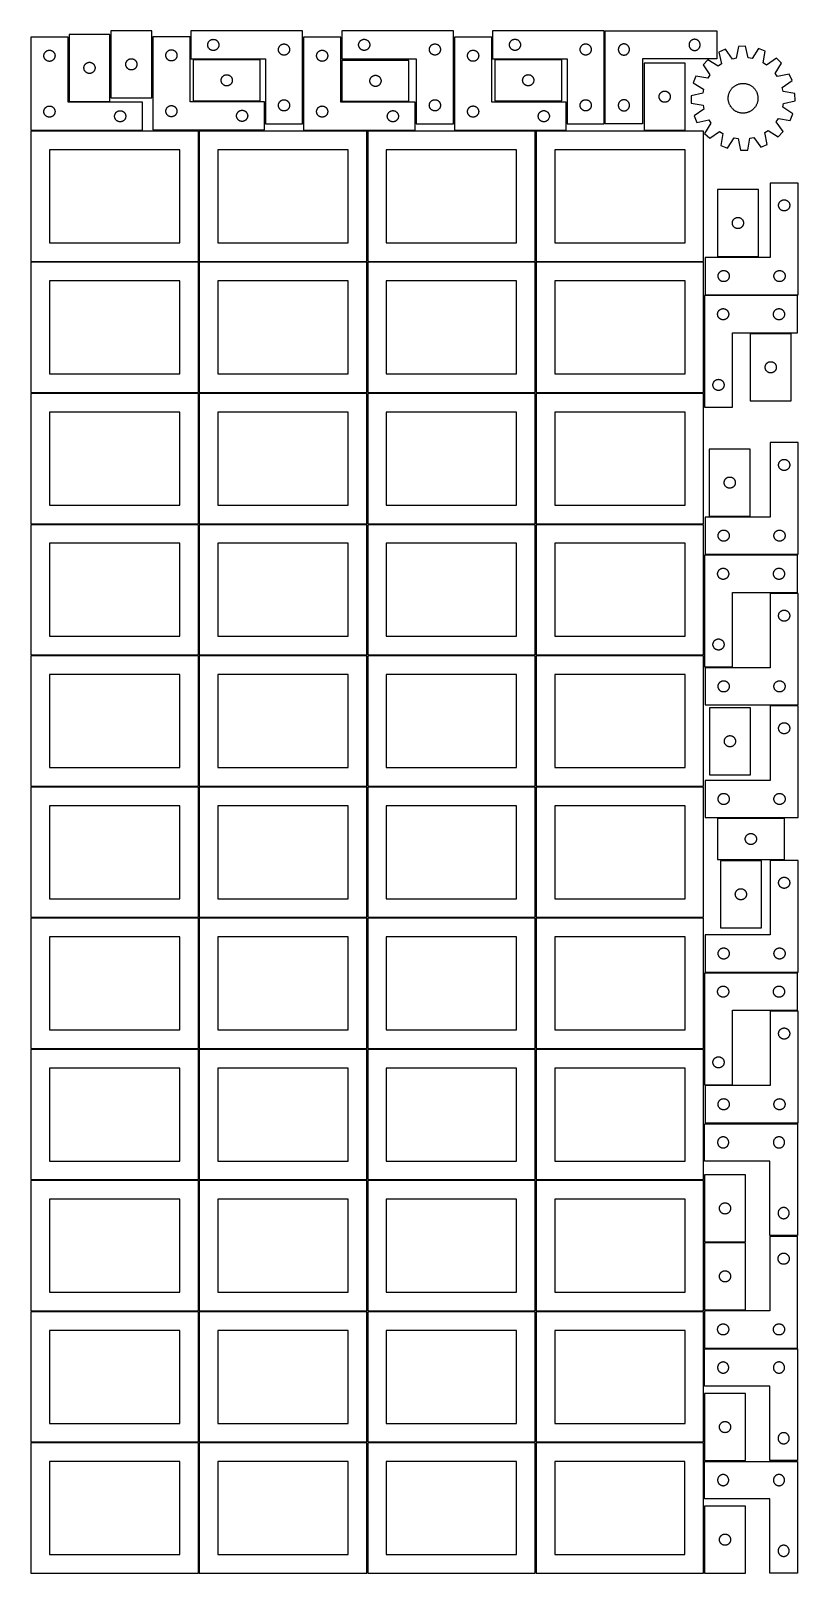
# Model space of a CAD drawing. Header units: millimetres. Extents: x 7 to 1243, y 7 to 2493.
import ezdxf

# ---------------------------------------------------------------- set-up
doc = ezdxf.new("R2010")
doc.units = ezdxf.units.MM
doc.layers.add('COMMON', color=5, linetype='CONTINUOUS', true_color=0x0000ff)
doc.layers.add('CUT', color=7, linetype='CONTINUOUS', true_color=0x000000)

msp = doc.modelspace()

# ---------------------------------------------------------------- linework, layer by layer
at = {"layer": 'COMMON'}
for p, q in [((277.291899, 1485.562901), (277.291899, 1275.562901)), ((820.333739, 1485.541936), (820.333739, 1275.562901)), ((6.541899, 1274.8129), (276.541899, 1274.8129)), ((277.291899, 1274.0629), (277.291899, 1064.0629)), ((278.0419, 1274.8129), (548.0419, 1274.8129)), ((549.583739, 1274.791935), (819.583739, 1274.791935)), ((820.333739, 1274.041935), (820.333739, 1064.0629)), ((821.08374, 1274.8129), (1091.08374, 1274.8129)), ((6.541899, 1063.312899), (276.541899, 1063.312899)), ((277.291899, 1062.562899), (277.291899, 852.562899)), ((278.0419, 1063.312899), (548.0419, 1063.312899)), ((549.583739, 1063.291934), (819.583739, 1063.291934)), ((820.333739, 1062.541934), (820.333739, 852.562899)), ((821.08374, 1063.312899), (1091.08374, 1063.312899)), ((6.541899, 851.812898), (276.541899, 851.812898)), ((277.291899, 851.062898), (277.291899, 641.062898)), ((278.0419, 851.812898), (548.0419, 851.812898)), ((549.583739, 851.791933), (819.583739, 851.791933)), ((820.333739, 851.041933), (820.333739, 641.062898)), ((821.08374, 851.812898), (1091.08374, 851.812898)), ((276.541899, 640.312898), (6.541899, 640.312898)), ((277.291899, 639.562897), (277.291899, 429.562897)), ((548.0419, 640.312898), (278.0419, 640.312898)), ((549.583739, 640.291932), (819.583739, 640.291932)), ((820.333739, 639.541932), (820.333739, 429.562897)), ((821.08374, 640.312897), (1091.08374, 640.312897)), ((6.541899, 428.812896), (276.520965, 428.812896)), ((277.270965, 428.062896), (277.270965, 218.062896)), ((278.0419, 428.812896), (548.020966, 428.812896)), ((819.583739, 428.791932), (549.583739, 428.791932)), ((820.333739, 428.041931), (820.333739, 218.062896)), ((1091.08374, 428.812897), (821.08374, 428.812897)), ((548.7919, 216.54193), (548.7919, 6.54193)), ((549.583739, 217.29193), (819.541901, 217.29193)), ((820.291901, 216.54193), (820.291901, 6.54193))]:
    msp.add_line(p, q, dxfattribs=at)
at = {"layer": 'CUT'}
for p, q in [((68.051477, 2487.781768), (68.051477, 2379.781768)), ((134.051477, 2487.781768), (68.051477, 2487.781768)), ((134.051477, 2379.781768), (134.051477, 2487.781768)), ((201.57675, 2493.476106), (135.57675, 2493.476106)), ((135.57675, 2493.476106), (135.57675, 2385.476106)), ((201.57675, 2385.476106), (201.57675, 2493.476106)), ((444.63528, 2493.304234), (264.63528, 2493.304234)), ((264.63528, 2493.304234), (264.63528, 2448.304234)), ((444.63528, 2343.304234), (444.63528, 2493.304234)), ((687.916714, 2493.410191), (507.916714, 2493.410191)), ((507.916714, 2493.410191), (507.916714, 2448.410191)), ((687.916714, 2343.410191), (687.916714, 2493.410191)), ((930.988979, 2493.442174), (750.988979, 2493.442174)), ((750.988979, 2493.442174), (750.988979, 2448.442174)), ((930.988979, 2343.442174), (930.988979, 2493.442174)), ((932.568205, 2493.362336), (1112.568205, 2493.362336)), ((932.568205, 2343.362336), (932.568205, 2493.362336)), ((1112.568205, 2493.362336), (1112.568205, 2448.362336)), ((66.520965, 2483.251496), (6.520965, 2483.251496)), ((6.520965, 2483.251496), (6.520965, 2333.251496)), ((34.765152, 2462.078564), (35.346229, 2462.1745)), ((35.346229, 2462.1745), (35.932336, 2462.232227)), ((35.932336, 2462.232227), (36.520965, 2462.251496)), ((36.520965, 2462.251496), (37.109593, 2462.232227)), ((37.109593, 2462.232227), (37.6957, 2462.1745)), ((37.6957, 2462.1745), (38.276778, 2462.078564)), ((66.520965, 2378.251496), (66.520965, 2483.251496)), ((263.097014, 2483.944367), (203.097014, 2483.944367)), ((203.097014, 2483.944367), (203.097014, 2333.944367)), ((229.116416, 2462.016222), (229.652864, 2462.259283)), ((229.652864, 2462.259283), (230.204059, 2462.466738)), ((230.204059, 2462.466738), (230.767643, 2462.6377)), ((230.767643, 2462.6377), (231.341202, 2462.771435)), ((231.341202, 2462.771435), (231.922279, 2462.867371)), ((231.922279, 2462.867371), (232.508386, 2462.925098)), ((232.508386, 2462.925098), (233.097014, 2462.944367)), ((233.097014, 2462.944367), (233.685643, 2462.925098)), ((233.685643, 2462.925098), (234.27175, 2462.867371)), ((234.27175, 2462.867371), (234.852827, 2462.771435)), ((234.852827, 2462.771435), (235.426386, 2462.6377)), ((235.426386, 2462.6377), (235.98997, 2462.466738)), ((235.98997, 2462.466738), (236.541165, 2462.259283)), ((236.541165, 2462.259283), (237.077613, 2462.016222)), ((263.097014, 2378.944367), (263.097014, 2483.944367)), ((291.63528, 2470.804234), (291.65455, 2471.392862)), ((291.65455, 2470.215606), (291.63528, 2470.804234)), ((291.65455, 2471.392862), (291.712277, 2471.97897)), ((291.712277, 2469.629498), (291.65455, 2470.215606)), ((291.712277, 2471.97897), (291.808213, 2472.560047)), ((291.808213, 2469.048421), (291.712277, 2469.629498)), ((291.808213, 2472.560047), (291.941948, 2473.133606)), ((291.941948, 2468.474863), (291.808213, 2469.048421)), ((291.941948, 2473.133606), (292.112909, 2473.697189)), ((292.112909, 2467.911279), (291.941948, 2468.474863)), ((292.112909, 2473.697189), (292.320365, 2474.248385)), ((292.320365, 2467.360083), (292.112909, 2467.911279)), ((292.320365, 2474.248385), (292.563426, 2474.784832)), ((292.563426, 2466.823636), (292.320365, 2467.360083)), ((292.563426, 2474.784832), (292.841052, 2475.304234)), ((292.841052, 2466.304234), (292.563426, 2466.823636)), ((292.841052, 2475.304234), (293.152054, 2475.804366)), ((293.152054, 2465.804102), (292.841052, 2466.304234)), ((293.152054, 2475.804366), (293.4951, 2476.283087)), ((293.4951, 2465.325381), (293.152054, 2465.804102)), ((293.4951, 2476.283087), (293.868722, 2476.738346)), ((293.868722, 2464.870122), (293.4951, 2465.325381)), ((293.868722, 2476.738346), (294.271319, 2477.168195)), ((294.271319, 2464.440273), (293.868722, 2464.870122)), ((294.271319, 2477.168195), (294.701168, 2477.570792)), ((294.701168, 2464.037676), (294.271319, 2464.440273)), ((294.701168, 2477.570792), (295.156428, 2477.944414)), ((295.156428, 2463.664054), (294.701168, 2464.037676)), ((295.156428, 2477.944414), (295.635148, 2478.287461)), ((295.635148, 2463.321008), (295.156428, 2463.664054)), ((295.635148, 2478.287461), (296.13528, 2478.598463)), ((296.13528, 2463.010005), (295.635148, 2463.321008)), ((296.13528, 2478.598463), (296.654682, 2478.876089)), ((296.654682, 2462.732379), (296.13528, 2463.010005)), ((296.654682, 2478.876089), (297.19113, 2479.11915)), ((297.19113, 2462.489318), (296.654682, 2462.732379)), ((297.19113, 2479.11915), (297.742325, 2479.326605)), ((297.742325, 2462.281863), (297.19113, 2462.489318)), ((297.742325, 2479.326605), (298.305909, 2479.497567)), ((298.305909, 2462.110902), (297.742325, 2462.281863)), ((298.305909, 2479.497567), (298.879468, 2479.631302)), ((298.879468, 2461.977167), (298.305909, 2462.110902)), ((298.879468, 2479.631302), (299.460545, 2479.727238)), ((299.460545, 2479.727238), (300.046652, 2479.784964)), ((300.046652, 2479.784964), (300.63528, 2479.804234)), ((300.63528, 2479.804234), (301.223909, 2479.784964)), ((301.223909, 2479.784964), (301.810016, 2479.727238)), ((301.810016, 2479.727238), (302.391093, 2479.631302)), ((302.391093, 2479.631302), (302.964652, 2479.497567)), ((302.964652, 2462.110902), (302.391093, 2461.977167)), ((302.964652, 2479.497567), (303.528236, 2479.326605)), ((303.528236, 2462.281863), (302.964652, 2462.110902)), ((303.528236, 2479.326605), (304.079431, 2479.11915)), ((304.079431, 2462.489318), (303.528236, 2462.281863)), ((304.079431, 2479.11915), (304.615879, 2478.876089)), ((304.615879, 2462.732379), (304.079431, 2462.489318)), ((304.615879, 2478.876089), (305.13528, 2478.598463)), ((305.13528, 2463.010005), (304.615879, 2462.732379)), ((305.13528, 2478.598463), (305.635413, 2478.287461)), ((305.635413, 2463.321008), (305.13528, 2463.010005)), ((305.635413, 2478.287461), (306.114133, 2477.944414)), ((306.114133, 2463.664054), (305.635413, 2463.321008)), ((306.114133, 2477.944414), (306.569393, 2477.570792)), ((306.569393, 2464.037676), (306.114133, 2463.664054)), ((306.569393, 2477.570792), (306.999241, 2477.168195)), ((306.999241, 2464.440273), (306.569393, 2464.037676)), ((306.999241, 2477.168195), (307.401839, 2476.738346)), ((307.401839, 2464.870122), (306.999241, 2464.440273)), ((307.401839, 2476.738346), (307.77546, 2476.283087)), ((307.77546, 2465.325381), (307.401839, 2464.870122)), ((307.77546, 2476.283087), (308.118507, 2475.804366)), ((308.118507, 2465.804102), (307.77546, 2465.325381)), ((308.118507, 2475.804366), (308.429509, 2475.304234)), ((308.429509, 2466.304234), (308.118507, 2465.804102)), ((308.429509, 2475.304234), (308.707135, 2474.784832)), ((308.707135, 2466.823636), (308.429509, 2466.304234)), ((308.707135, 2474.784832), (308.950196, 2474.248385)), ((308.950196, 2467.360083), (308.707135, 2466.823636)), ((308.950196, 2474.248385), (309.157652, 2473.697189)), ((309.157652, 2467.911279), (308.950196, 2467.360083)), ((309.157652, 2473.697189), (309.328613, 2473.133606)), ((309.328613, 2468.474863), (309.157652, 2467.911279)), ((309.328613, 2473.133606), (309.462348, 2472.560047)), ((309.462348, 2469.048421), (309.328613, 2468.474863)), ((309.462348, 2472.560047), (309.558284, 2471.97897)), ((309.558284, 2469.629498), (309.462348, 2469.048421)), ((309.558284, 2471.97897), (309.616011, 2471.392862)), ((309.616011, 2470.215606), (309.558284, 2469.629498)), ((309.616011, 2471.392862), (309.63528, 2470.804234)), ((309.63528, 2470.804234), (309.616011, 2470.215606)), ((405.63528, 2463.304234), (405.65455, 2463.892862)), ((405.65455, 2462.715606), (405.63528, 2463.304234)), ((405.65455, 2463.892862), (405.712277, 2464.47897)), ((405.712277, 2462.129498), (405.65455, 2462.715606)), ((405.712277, 2464.47897), (405.808213, 2465.060047)), ((405.808213, 2461.548421), (405.712277, 2462.129498)), ((405.808213, 2465.060047), (405.941948, 2465.633606)), ((405.941948, 2465.633606), (406.112909, 2466.197189)), ((406.112909, 2466.197189), (406.320365, 2466.748385)), ((406.320365, 2466.748385), (406.563426, 2467.284832)), ((406.563426, 2467.284832), (406.841052, 2467.804234)), ((406.841052, 2467.804234), (407.152054, 2468.304366)), ((407.152054, 2468.304366), (407.4951, 2468.783087)), ((407.4951, 2468.783087), (407.868722, 2469.238346)), ((407.868722, 2469.238346), (408.271319, 2469.668195)), ((408.271319, 2469.668195), (408.701168, 2470.070792)), ((408.701168, 2470.070792), (409.156428, 2470.444414)), ((409.156428, 2470.444414), (409.635148, 2470.787461)), ((409.635148, 2470.787461), (410.13528, 2471.098463)), ((410.13528, 2471.098463), (410.654682, 2471.376089)), ((410.654682, 2471.376089), (411.19113, 2471.61915)), ((411.19113, 2471.61915), (411.742325, 2471.826605)), ((411.742325, 2471.826605), (412.305909, 2471.997567)), ((412.305909, 2471.997567), (412.879468, 2472.131302)), ((412.879468, 2472.131302), (413.460545, 2472.227238)), ((413.460545, 2472.227238), (414.046652, 2472.284964)), ((414.046652, 2472.284964), (414.63528, 2472.304234)), ((414.63528, 2472.304234), (415.223909, 2472.284964)), ((415.223909, 2472.284964), (415.810016, 2472.227238)), ((415.810016, 2472.227238), (416.391093, 2472.131302)), ((416.391093, 2472.131302), (416.964652, 2471.997567)), ((416.964652, 2471.997567), (417.528236, 2471.826605)), ((417.528236, 2471.826605), (418.079431, 2471.61915)), ((418.079431, 2471.61915), (418.615879, 2471.376089)), ((418.615879, 2471.376089), (419.13528, 2471.098463)), ((419.13528, 2471.098463), (419.635413, 2470.787461)), ((419.635413, 2470.787461), (420.114133, 2470.444414)), ((420.114133, 2470.444414), (420.569393, 2470.070792)), ((420.569393, 2470.070792), (420.999241, 2469.668195)), ((420.999241, 2469.668195), (421.401839, 2469.238346)), ((421.401839, 2469.238346), (421.77546, 2468.783087)), ((421.77546, 2468.783087), (422.118507, 2468.304366)), ((422.118507, 2468.304366), (422.429509, 2467.804234)), ((422.429509, 2467.804234), (422.707135, 2467.284832)), ((422.707135, 2467.284832), (422.950196, 2466.748385)), ((422.950196, 2466.748385), (423.157652, 2466.197189)), ((423.157652, 2466.197189), (423.328613, 2465.633606)), ((423.328613, 2465.633606), (423.462348, 2465.060047)), ((423.462348, 2465.060047), (423.558284, 2464.47897)), ((423.558284, 2462.129498), (423.462348, 2461.548421)), ((423.558284, 2464.47897), (423.616011, 2463.892862)), ((423.616011, 2462.715606), (423.558284, 2462.129498)), ((423.616011, 2463.892862), (423.63528, 2463.304234)), ((423.63528, 2463.304234), (423.616011, 2462.715606)), ((506.163482, 2483.298127), (446.163482, 2483.298127)), ((446.163482, 2483.298127), (446.163482, 2333.298127)), ((473.83411, 2461.991459), (474.407669, 2462.125195)), ((474.407669, 2462.125195), (474.988746, 2462.221131)), ((474.988746, 2462.221131), (475.574854, 2462.278857)), ((475.574854, 2462.278857), (476.163482, 2462.298127)), ((476.163482, 2462.298127), (476.75211, 2462.278857)), ((476.75211, 2462.278857), (477.338217, 2462.221131)), ((477.338217, 2462.221131), (477.919295, 2462.125195)), ((477.919295, 2462.125195), (478.492853, 2461.991459)), ((506.163482, 2378.298127), (506.163482, 2483.298127)), ((534.916714, 2470.910191), (534.935983, 2471.498819)), ((534.935983, 2470.321563), (534.916714, 2470.910191)), ((534.935983, 2471.498819), (534.99371, 2472.084927)), ((534.99371, 2469.735455), (534.935983, 2470.321563)), ((534.99371, 2472.084927), (535.089646, 2472.666004)), ((535.089646, 2469.154378), (534.99371, 2469.735455)), ((535.089646, 2472.666004), (535.223381, 2473.239563)), ((535.223381, 2468.58082), (535.089646, 2469.154378)), ((535.223381, 2473.239563), (535.394342, 2473.803146)), ((535.394342, 2468.017236), (535.223381, 2468.58082)), ((535.394342, 2473.803146), (535.601798, 2474.354342)), ((535.601798, 2467.46604), (535.394342, 2468.017236)), ((535.601798, 2474.354342), (535.844859, 2474.890789)), ((535.844859, 2466.929593), (535.601798, 2467.46604)), ((535.844859, 2474.890789), (536.122485, 2475.410191)), ((536.122485, 2466.410191), (535.844859, 2466.929593)), ((536.122485, 2475.410191), (536.433487, 2475.910323)), ((536.433487, 2465.910059), (536.122485, 2466.410191)), ((536.433487, 2475.910323), (536.776533, 2476.389044)), ((536.776533, 2465.431338), (536.433487, 2465.910059)), ((536.776533, 2476.389044), (537.150155, 2476.844303)), ((537.150155, 2464.976079), (536.776533, 2465.431338)), ((537.150155, 2476.844303), (537.552752, 2477.274152)), ((537.552752, 2464.54623), (537.150155, 2464.976079)), ((537.552752, 2477.274152), (537.982601, 2477.676749)), ((537.982601, 2464.143633), (537.552752, 2464.54623)), ((537.982601, 2477.676749), (538.437861, 2478.050371)), ((538.437861, 2463.770011), (537.982601, 2464.143633)), ((538.437861, 2478.050371), (538.916581, 2478.393418)), ((538.916581, 2463.426965), (538.437861, 2463.770011)), ((538.916581, 2478.393418), (539.416714, 2478.70442)), ((539.416714, 2463.115963), (538.916581, 2463.426965)), ((539.416714, 2478.70442), (539.936115, 2478.982046)), ((539.936115, 2462.838336), (539.416714, 2463.115963)), ((539.936115, 2478.982046), (540.472563, 2479.225107)), ((540.472563, 2462.595275), (539.936115, 2462.838336)), ((540.472563, 2479.225107), (541.023758, 2479.432562)), ((541.023758, 2462.38782), (540.472563, 2462.595275)), ((541.023758, 2479.432562), (541.587342, 2479.603524)), ((541.587342, 2462.216859), (541.023758, 2462.38782)), ((541.587342, 2479.603524), (542.160901, 2479.737259)), ((542.160901, 2462.083124), (541.587342, 2462.216859)), ((542.160901, 2479.737259), (542.741978, 2479.833195)), ((542.741978, 2479.833195), (543.328085, 2479.890921)), ((543.328085, 2479.890921), (543.916714, 2479.910191)), ((543.916714, 2479.910191), (544.505342, 2479.890921)), ((544.505342, 2479.890921), (545.091449, 2479.833195)), ((545.091449, 2479.833195), (545.672526, 2479.737259)), ((545.672526, 2479.737259), (546.246085, 2479.603524)), ((546.246085, 2462.216859), (545.672526, 2462.083124)), ((546.246085, 2479.603524), (546.809669, 2479.432562)), ((546.809669, 2462.38782), (546.246085, 2462.216859)), ((546.809669, 2479.432562), (547.360864, 2479.225107)), ((547.360864, 2462.595275), (546.809669, 2462.38782)), ((547.360864, 2479.225107), (547.897312, 2478.982046)), ((547.897312, 2462.838336), (547.360864, 2462.595275)), ((547.897312, 2478.982046), (548.416714, 2478.70442)), ((548.416714, 2463.115963), (547.897312, 2462.838336)), ((548.416714, 2478.70442), (548.916846, 2478.393418)), ((548.916846, 2463.426965), (548.416714, 2463.115963)), ((548.916846, 2478.393418), (549.395566, 2478.050371)), ((549.395566, 2463.770011), (548.916846, 2463.426965)), ((549.395566, 2478.050371), (549.850826, 2477.676749)), ((549.850826, 2464.143633), (549.395566, 2463.770011)), ((549.850826, 2477.676749), (550.280675, 2477.274152)), ((550.280675, 2464.54623), (549.850826, 2464.143633)), ((550.280675, 2477.274152), (550.683272, 2476.844303)), ((550.683272, 2464.976079), (550.280675, 2464.54623)), ((550.683272, 2476.844303), (551.056894, 2476.389044)), ((551.056894, 2465.431338), (550.683272, 2464.976079)), ((551.056894, 2476.389044), (551.39994, 2475.910323)), ((551.39994, 2465.910059), (551.056894, 2465.431338)), ((551.39994, 2475.910323), (551.710942, 2475.410191)), ((551.710942, 2466.410191), (551.39994, 2465.910059)), ((551.710942, 2475.410191), (551.988568, 2474.890789)), ((551.988568, 2466.929593), (551.710942, 2466.410191)), ((551.988568, 2474.890789), (552.231629, 2474.354342)), ((552.231629, 2467.46604), (551.988568, 2466.929593)), ((552.231629, 2474.354342), (552.439085, 2473.803146)), ((552.439085, 2468.017236), (552.231629, 2467.46604)), ((552.439085, 2473.803146), (552.610046, 2473.239563)), ((552.610046, 2468.58082), (552.439085, 2468.017236)), ((552.610046, 2473.239563), (552.743781, 2472.666004)), ((552.743781, 2469.154378), (552.610046, 2468.58082)), ((552.743781, 2472.666004), (552.839717, 2472.084927)), ((552.839717, 2469.735455), (552.743781, 2469.154378)), ((552.839717, 2472.084927), (552.897444, 2471.498819)), ((552.897444, 2470.321563), (552.839717, 2469.735455)), ((552.897444, 2471.498819), (552.916714, 2470.910191)), ((552.916714, 2470.910191), (552.897444, 2470.321563)), ((648.916714, 2463.410191), (648.935983, 2463.998819)), ((648.935983, 2462.821563), (648.916714, 2463.410191)), ((648.935983, 2463.998819), (648.99371, 2464.584927)), ((648.99371, 2462.235455), (648.935983, 2462.821563)), ((648.99371, 2464.584927), (649.089646, 2465.166004)), ((649.089646, 2461.654378), (648.99371, 2462.235455)), ((649.089646, 2465.166004), (649.223381, 2465.739563)), ((649.223381, 2465.739563), (649.394342, 2466.303146)), ((649.394342, 2466.303146), (649.601798, 2466.854342)), ((649.601798, 2466.854342), (649.844859, 2467.390789)), ((649.844859, 2467.390789), (650.122485, 2467.910191)), ((650.122485, 2467.910191), (650.433487, 2468.410323)), ((650.433487, 2468.410323), (650.776533, 2468.889044)), ((650.776533, 2468.889044), (651.150155, 2469.344303)), ((651.150155, 2469.344303), (651.552752, 2469.774152)), ((651.552752, 2469.774152), (651.982601, 2470.176749)), ((651.982601, 2470.176749), (652.437861, 2470.550371)), ((652.437861, 2470.550371), (652.916581, 2470.893418)), ((652.916581, 2470.893418), (653.416714, 2471.20442)), ((653.416714, 2471.20442), (653.936115, 2471.482046)), ((653.936115, 2471.482046), (654.472563, 2471.725107)), ((654.472563, 2471.725107), (655.023758, 2471.932562)), ((655.023758, 2471.932562), (655.587342, 2472.103524)), ((655.587342, 2472.103524), (656.160901, 2472.237259)), ((656.160901, 2472.237259), (656.741978, 2472.333195)), ((656.741978, 2472.333195), (657.328085, 2472.390921)), ((657.328085, 2472.390921), (657.916714, 2472.410191)), ((657.916714, 2472.410191), (658.505342, 2472.390921)), ((658.505342, 2472.390921), (659.091449, 2472.333195)), ((659.091449, 2472.333195), (659.672526, 2472.237259)), ((659.672526, 2472.237259), (660.246085, 2472.103524)), ((660.246085, 2472.103524), (660.809669, 2471.932562)), ((660.809669, 2471.932562), (661.360864, 2471.725107)), ((661.360864, 2471.725107), (661.897312, 2471.482046)), ((661.897312, 2471.482046), (662.416714, 2471.20442)), ((662.416714, 2471.20442), (662.916846, 2470.893418)), ((662.916846, 2470.893418), (663.395566, 2470.550371)), ((663.395566, 2470.550371), (663.850826, 2470.176749)), ((663.850826, 2470.176749), (664.280675, 2469.774152)), ((664.280675, 2469.774152), (664.683272, 2469.344303)), ((664.683272, 2469.344303), (665.056894, 2468.889044)), ((665.056894, 2468.889044), (665.39994, 2468.410323)), ((665.39994, 2468.410323), (665.710942, 2467.910191)), ((665.710942, 2467.910191), (665.988568, 2467.390789)), ((665.988568, 2467.390789), (666.231629, 2466.854342)), ((666.231629, 2466.854342), (666.439085, 2466.303146)), ((666.439085, 2466.303146), (666.610046, 2465.739563)), ((666.610046, 2465.739563), (666.743781, 2465.166004)), ((666.743781, 2465.166004), (666.839717, 2464.584927)), ((666.839717, 2462.235455), (666.743781, 2461.654378)), ((666.839717, 2464.584927), (666.897444, 2463.998819)), ((666.897444, 2462.821563), (666.839717, 2462.235455)), ((666.897444, 2463.998819), (666.916714, 2463.410191)), ((666.916714, 2463.410191), (666.897444, 2462.821563)), ((749.476592, 2483.347932), (689.476592, 2483.347932)), ((689.476592, 2483.347932), (689.476592, 2333.347932)), ((717.147221, 2462.041264), (717.720779, 2462.174999)), ((717.720779, 2462.174999), (718.301856, 2462.270936)), ((718.301856, 2462.270936), (718.887964, 2462.328662)), ((718.887964, 2462.328662), (719.476592, 2462.347932)), ((719.476592, 2462.347932), (720.06522, 2462.328662)), ((720.06522, 2462.328662), (720.651328, 2462.270936)), ((720.651328, 2462.270936), (721.232405, 2462.174999)), ((721.232405, 2462.174999), (721.805963, 2462.041264)), ((749.476592, 2378.347932), (749.476592, 2483.347932)), ((777.988979, 2470.942174), (778.008249, 2471.530802)), ((778.008249, 2470.353545), (777.988979, 2470.942174)), ((778.008249, 2471.530802), (778.065975, 2472.116909)), ((778.065975, 2469.767438), (778.008249, 2470.353545)), ((778.065975, 2472.116909), (778.161912, 2472.697986)), ((778.161912, 2469.186361), (778.065975, 2469.767438)), ((778.161912, 2472.697986), (778.295647, 2473.271545)), ((778.295647, 2468.612802), (778.161912, 2469.186361)), ((778.295647, 2473.271545), (778.466608, 2473.835129)), ((778.466608, 2468.049218), (778.295647, 2468.612802)), ((778.466608, 2473.835129), (778.674063, 2474.386324)), ((778.674063, 2467.498023), (778.466608, 2468.049218)), ((778.674063, 2474.386324), (778.917124, 2474.922772)), ((778.917124, 2466.961575), (778.674063, 2467.498023)), ((778.917124, 2474.922772), (779.194751, 2475.442174)), ((779.194751, 2466.442174), (778.917124, 2466.961575)), ((779.194751, 2475.442174), (779.505753, 2475.942306)), ((779.505753, 2465.942041), (779.194751, 2466.442174)), ((779.505753, 2475.942306), (779.848799, 2476.421026)), ((779.848799, 2465.463321), (779.505753, 2465.942041)), ((779.848799, 2476.421026), (780.222421, 2476.876286)), ((780.222421, 2465.008061), (779.848799, 2465.463321)), ((780.222421, 2476.876286), (780.625018, 2477.306135)), ((780.625018, 2464.578213), (780.222421, 2465.008061)), ((780.625018, 2477.306135), (781.054867, 2477.708732)), ((781.054867, 2464.175615), (780.625018, 2464.578213)), ((781.054867, 2477.708732), (781.510126, 2478.082354)), ((781.510126, 2463.801994), (781.054867, 2464.175615)), ((781.510126, 2478.082354), (781.988847, 2478.4254)), ((781.988847, 2463.458947), (781.510126, 2463.801994)), ((781.988847, 2478.4254), (782.488979, 2478.736402)), ((782.488979, 2463.147945), (781.988847, 2463.458947)), ((782.488979, 2478.736402), (783.008381, 2479.014028)), ((783.008381, 2462.870319), (782.488979, 2463.147945)), ((783.008381, 2479.014028), (783.544828, 2479.257089)), ((783.544828, 2462.627258), (783.008381, 2462.870319)), ((783.544828, 2479.257089), (784.096024, 2479.464545)), ((784.096024, 2462.419802), (783.544828, 2462.627258)), ((784.096024, 2479.464545), (784.659608, 2479.635506)), ((784.659608, 2462.248841), (784.096024, 2462.419802)), ((784.659608, 2479.635506), (785.233166, 2479.769241)), ((785.233166, 2462.115106), (784.659608, 2462.248841)), ((785.233166, 2479.769241), (785.814243, 2479.865177)), ((785.814243, 2462.01917), (785.233166, 2462.115106)), ((785.814243, 2479.865177), (786.400351, 2479.922904)), ((786.400351, 2479.922904), (786.988979, 2479.942174)), ((786.988979, 2479.942174), (787.577607, 2479.922904)), ((787.577607, 2479.922904), (788.163715, 2479.865177)), ((788.163715, 2479.865177), (788.744792, 2479.769241)), ((788.744792, 2462.115106), (788.163715, 2462.01917)), ((788.744792, 2479.769241), (789.318351, 2479.635506)), ((789.318351, 2462.248841), (788.744792, 2462.115106)), ((789.318351, 2479.635506), (789.881934, 2479.464545)), ((789.881934, 2462.419802), (789.318351, 2462.248841)), ((789.881934, 2479.464545), (790.43313, 2479.257089)), ((790.43313, 2462.627258), (789.881934, 2462.419802)), ((790.43313, 2479.257089), (790.969577, 2479.014028)), ((790.969577, 2462.870319), (790.43313, 2462.627258)), ((790.969577, 2479.014028), (791.488979, 2478.736402)), ((791.488979, 2463.147945), (790.969577, 2462.870319)), ((791.488979, 2478.736402), (791.989111, 2478.4254)), ((791.989111, 2463.458947), (791.488979, 2463.147945)), ((791.989111, 2478.4254), (792.467832, 2478.082354)), ((792.467832, 2463.801994), (791.989111, 2463.458947)), ((792.467832, 2478.082354), (792.923091, 2477.708732)), ((792.923091, 2464.175615), (792.467832, 2463.801994)), ((792.923091, 2477.708732), (793.35294, 2477.306135)), ((793.35294, 2464.578213), (792.923091, 2464.175615)), ((793.35294, 2477.306135), (793.755537, 2476.876286)), ((793.755537, 2465.008061), (793.35294, 2464.578213)), ((793.755537, 2476.876286), (794.129159, 2476.421026)), ((794.129159, 2465.463321), (793.755537, 2465.008061)), ((794.129159, 2476.421026), (794.472206, 2475.942306)), ((794.472206, 2465.942041), (794.129159, 2465.463321)), ((794.472206, 2475.942306), (794.783208, 2475.442174)), ((794.783208, 2466.442174), (794.472206, 2465.942041)), ((794.783208, 2475.442174), (795.060834, 2474.922772)), ((795.060834, 2466.961575), (794.783208, 2466.442174)), ((795.060834, 2474.922772), (795.303895, 2474.386324)), ((795.303895, 2467.498023), (795.060834, 2466.961575)), ((795.303895, 2474.386324), (795.51135, 2473.835129)), ((795.51135, 2468.049218), (795.303895, 2467.498023)), ((795.51135, 2473.835129), (795.682312, 2473.271545)), ((795.682312, 2468.612802), (795.51135, 2468.049218)), ((795.682312, 2473.271545), (795.816047, 2472.697986)), ((795.816047, 2469.186361), (795.682312, 2468.612802)), ((795.816047, 2472.697986), (795.911983, 2472.116909)), ((795.911983, 2469.767438), (795.816047, 2469.186361)), ((795.911983, 2472.116909), (795.969709, 2471.530802)), ((795.969709, 2470.353545), (795.911983, 2469.767438)), ((795.969709, 2471.530802), (795.988979, 2470.942174)), ((795.988979, 2470.942174), (795.969709, 2470.353545)), ((891.988979, 2463.442174), (892.008249, 2464.030802)), ((892.008249, 2462.853545), (891.988979, 2463.442174)), ((892.008249, 2464.030802), (892.065975, 2464.616909)), ((892.065975, 2462.267438), (892.008249, 2462.853545)), ((892.065975, 2464.616909), (892.161912, 2465.197986)), ((892.161912, 2461.686361), (892.065975, 2462.267438)), ((892.161912, 2465.197986), (892.295647, 2465.771545)), ((892.295647, 2465.771545), (892.466608, 2466.335129)), ((892.466608, 2466.335129), (892.674063, 2466.886324)), ((892.674063, 2466.886324), (892.917124, 2467.422772)), ((892.917124, 2467.422772), (893.194751, 2467.942174)), ((893.194751, 2467.942174), (893.505753, 2468.442306)), ((893.505753, 2468.442306), (893.848799, 2468.921026)), ((893.848799, 2468.921026), (894.222421, 2469.376286)), ((894.222421, 2469.376286), (894.625018, 2469.806135)), ((894.625018, 2469.806135), (895.054867, 2470.208732)), ((895.054867, 2470.208732), (895.510126, 2470.582354)), ((895.510126, 2470.582354), (895.988847, 2470.9254)), ((895.988847, 2470.9254), (896.488979, 2471.236402)), ((896.488979, 2471.236402), (897.008381, 2471.514028)), ((897.008381, 2471.514028), (897.544828, 2471.757089)), ((897.544828, 2471.757089), (898.096024, 2471.964545)), ((898.096024, 2471.964545), (898.659608, 2472.135506)), ((898.659608, 2472.135506), (899.233166, 2472.269241)), ((899.233166, 2472.269241), (899.814243, 2472.365177)), ((899.814243, 2472.365177), (900.400351, 2472.422904)), ((900.400351, 2472.422904), (900.988979, 2472.442174)), ((900.988979, 2472.442174), (901.577607, 2472.422904)), ((901.577607, 2472.422904), (902.163715, 2472.365177)), ((902.163715, 2472.365177), (902.744792, 2472.269241)), ((902.744792, 2472.269241), (903.318351, 2472.135506)), ((903.318351, 2472.135506), (903.881934, 2471.964545)), ((903.881934, 2471.964545), (904.43313, 2471.757089)), ((904.43313, 2471.757089), (904.969577, 2471.514028)), ((904.969577, 2471.514028), (905.488979, 2471.236402)), ((905.488979, 2471.236402), (905.989111, 2470.9254)), ((905.989111, 2470.9254), (906.467832, 2470.582354)), ((906.467832, 2470.582354), (906.923091, 2470.208732)), ((906.923091, 2470.208732), (907.35294, 2469.806135)), ((907.35294, 2469.806135), (907.755537, 2469.376286)), ((907.755537, 2469.376286), (908.129159, 2468.921026)), ((908.129159, 2468.921026), (908.472206, 2468.442306)), ((908.472206, 2468.442306), (908.783208, 2467.942174)), ((908.783208, 2467.942174), (909.060834, 2467.422772)), ((909.060834, 2467.422772), (909.303895, 2466.886324)), ((909.303895, 2466.886324), (909.51135, 2466.335129)), ((909.51135, 2466.335129), (909.682312, 2465.771545)), ((909.682312, 2465.771545), (909.816047, 2465.197986)), ((909.816047, 2465.197986), (909.911983, 2464.616909)), ((909.911983, 2462.267438), (909.816047, 2461.686361)), ((909.911983, 2464.616909), (909.969709, 2464.030802)), ((909.969709, 2462.853545), (909.911983, 2462.267438)), ((909.969709, 2464.030802), (909.988979, 2463.442174)), ((909.988979, 2463.442174), (909.969709, 2462.853545)), ((953.587474, 2463.950964), (953.568205, 2463.362336)), ((953.568205, 2463.362336), (953.587474, 2462.773708)), ((953.645201, 2464.537072), (953.587474, 2463.950964)), ((953.587474, 2462.773708), (953.645201, 2462.1876)), ((953.741137, 2465.118149), (953.645201, 2464.537072)), ((953.645201, 2462.1876), (953.741137, 2461.606523)), ((953.874872, 2465.691707), (953.741137, 2465.118149)), ((954.045833, 2466.255291), (953.874872, 2465.691707)), ((954.253289, 2466.806487), (954.045833, 2466.255291)), ((954.49635, 2467.342934), (954.253289, 2466.806487)), ((954.773976, 2467.862336), (954.49635, 2467.342934)), ((955.084978, 2468.362468), (954.773976, 2467.862336)), ((955.428024, 2468.841189), (955.084978, 2468.362468)), ((955.801646, 2469.296448), (955.428024, 2468.841189)), ((956.204243, 2469.726297), (955.801646, 2469.296448)), ((956.634092, 2470.128894), (956.204243, 2469.726297)), ((957.089352, 2470.502516), (956.634092, 2470.128894)), ((957.568072, 2470.845563), (957.089352, 2470.502516)), ((958.068205, 2471.156565), (957.568072, 2470.845563)), ((958.587606, 2471.434191), (958.068205, 2471.156565)), ((959.124054, 2471.677252), (958.587606, 2471.434191)), ((959.675249, 2471.884707), (959.124054, 2471.677252)), ((960.238833, 2472.055668), (959.675249, 2471.884707)), ((960.812392, 2472.189404), (960.238833, 2472.055668)), ((961.393469, 2472.28534), (960.812392, 2472.189404)), ((961.979576, 2472.343066), (961.393469, 2472.28534)), ((962.568205, 2472.362336), (961.979576, 2472.343066)), ((963.156833, 2472.343066), (962.568205, 2472.362336)), ((963.74294, 2472.28534), (963.156833, 2472.343066)), ((964.324017, 2472.189404), (963.74294, 2472.28534)), ((964.897576, 2472.055668), (964.324017, 2472.189404)), ((965.46116, 2471.884707), (964.897576, 2472.055668)), ((966.012355, 2471.677252), (965.46116, 2471.884707)), ((966.548803, 2471.434191), (966.012355, 2471.677252)), ((967.068205, 2471.156565), (966.548803, 2471.434191)), ((967.568337, 2470.845563), (967.068205, 2471.156565)), ((968.047057, 2470.502516), (967.568337, 2470.845563)), ((968.502317, 2470.128894), (968.047057, 2470.502516)), ((968.932166, 2469.726297), (968.502317, 2470.128894)), ((969.334763, 2469.296448), (968.932166, 2469.726297)), ((969.708385, 2468.841189), (969.334763, 2469.296448)), ((970.051431, 2468.362468), (969.708385, 2468.841189)), ((970.362433, 2467.862336), (970.051431, 2468.362468)), ((970.640059, 2467.342934), (970.362433, 2467.862336)), ((970.88312, 2466.806487), (970.640059, 2467.342934)), ((971.090576, 2466.255291), (970.88312, 2466.806487)), ((971.261537, 2465.691707), (971.090576, 2466.255291)), ((971.395272, 2465.118149), (971.261537, 2465.691707)), ((971.491208, 2464.537072), (971.395272, 2465.118149)), ((971.395272, 2461.606523), (971.491208, 2462.1876)), ((971.548935, 2463.950964), (971.491208, 2464.537072)), ((971.491208, 2462.1876), (971.548935, 2462.773708)), ((971.568205, 2463.362336), (971.548935, 2463.950964)), ((971.548935, 2462.773708), (971.568205, 2463.362336)), ((1067.587474, 2471.450964), (1067.568205, 2470.862336)), ((1067.568205, 2470.862336), (1067.587474, 2470.273708)), ((1067.645201, 2472.037072), (1067.587474, 2471.450964)), ((1067.587474, 2470.273708), (1067.645201, 2469.6876)), ((1067.741137, 2472.618149), (1067.645201, 2472.037072)), ((1067.645201, 2469.6876), (1067.741137, 2469.106523)), ((1067.874872, 2473.191707), (1067.741137, 2472.618149)), ((1067.741137, 2469.106523), (1067.874872, 2468.532965)), ((1068.045833, 2473.755291), (1067.874872, 2473.191707)), ((1067.874872, 2468.532965), (1068.045833, 2467.969381)), ((1068.253289, 2474.306487), (1068.045833, 2473.755291)), ((1068.045833, 2467.969381), (1068.253289, 2467.418185)), ((1068.49635, 2474.842934), (1068.253289, 2474.306487)), ((1068.253289, 2467.418185), (1068.49635, 2466.881738)), ((1068.773976, 2475.362336), (1068.49635, 2474.842934)), ((1068.49635, 2466.881738), (1068.773976, 2466.362336)), ((1069.084978, 2475.862468), (1068.773976, 2475.362336)), ((1068.773976, 2466.362336), (1069.084978, 2465.862204)), ((1069.428024, 2476.341189), (1069.084978, 2475.862468)), ((1069.084978, 2465.862204), (1069.428024, 2465.383483)), ((1069.801646, 2476.796448), (1069.428024, 2476.341189)), ((1069.428024, 2465.383483), (1069.801646, 2464.928224)), ((1070.204243, 2477.226297), (1069.801646, 2476.796448)), ((1069.801646, 2464.928224), (1070.204243, 2464.498375)), ((1070.634092, 2477.628894), (1070.204243, 2477.226297)), ((1070.204243, 2464.498375), (1070.634092, 2464.095778)), ((1071.089352, 2478.002516), (1070.634092, 2477.628894)), ((1070.634092, 2464.095778), (1071.089352, 2463.722156)), ((1071.568072, 2478.345563), (1071.089352, 2478.002516)), ((1071.089352, 2463.722156), (1071.568072, 2463.37911)), ((1072.068205, 2478.656565), (1071.568072, 2478.345563)), ((1071.568072, 2463.37911), (1072.068205, 2463.068107)), ((1072.587606, 2478.934191), (1072.068205, 2478.656565)), ((1072.068205, 2463.068107), (1072.587606, 2462.790481)), ((1073.124054, 2479.177252), (1072.587606, 2478.934191)), ((1072.587606, 2462.790481), (1073.124054, 2462.54742)), ((1073.675249, 2479.384707), (1073.124054, 2479.177252)), ((1073.124054, 2462.54742), (1073.675249, 2462.339965)), ((1074.238833, 2479.555668), (1073.675249, 2479.384707)), ((1073.675249, 2462.339965), (1074.238833, 2462.169004)), ((1074.812392, 2479.689404), (1074.238833, 2479.555668)), ((1074.238833, 2462.169004), (1074.812392, 2462.035269)), ((1075.393469, 2479.78534), (1074.812392, 2479.689404)), ((1075.979576, 2479.843066), (1075.393469, 2479.78534)), ((1076.568205, 2479.862336), (1075.979576, 2479.843066)), ((1077.156833, 2479.843066), (1076.568205, 2479.862336)), ((1077.74294, 2479.78534), (1077.156833, 2479.843066)), ((1078.324017, 2479.689404), (1077.74294, 2479.78534)), ((1078.897576, 2479.555668), (1078.324017, 2479.689404)), ((1078.324017, 2462.035269), (1078.897576, 2462.169004)), ((1079.46116, 2479.384707), (1078.897576, 2479.555668)), ((1078.897576, 2462.169004), (1079.46116, 2462.339965)), ((1080.012355, 2479.177252), (1079.46116, 2479.384707)), ((1079.46116, 2462.339965), (1080.012355, 2462.54742)), ((1080.548803, 2478.934191), (1080.012355, 2479.177252)), ((1080.012355, 2462.54742), (1080.548803, 2462.790481)), ((1081.068205, 2478.656565), (1080.548803, 2478.934191)), ((1080.548803, 2462.790481), (1081.068205, 2463.068107)), ((1081.568337, 2478.345563), (1081.068205, 2478.656565)), ((1081.068205, 2463.068107), (1081.568337, 2463.37911)), ((1082.047057, 2478.002516), (1081.568337, 2478.345563)), ((1081.568337, 2463.37911), (1082.047057, 2463.722156)), ((1082.502317, 2477.628894), (1082.047057, 2478.002516)), ((1082.047057, 2463.722156), (1082.502317, 2464.095778)), ((1082.932166, 2477.226297), (1082.502317, 2477.628894)), ((1082.502317, 2464.095778), (1082.932166, 2464.498375)), ((1083.334763, 2476.796448), (1082.932166, 2477.226297)), ((1082.932166, 2464.498375), (1083.334763, 2464.928224)), ((1083.708385, 2476.341189), (1083.334763, 2476.796448)), ((1083.334763, 2464.928224), (1083.708385, 2465.383483)), ((1084.051431, 2475.862468), (1083.708385, 2476.341189)), ((1083.708385, 2465.383483), (1084.051431, 2465.862204)), ((1084.362433, 2475.362336), (1084.051431, 2475.862468)), ((1084.051431, 2465.862204), (1084.362433, 2466.362336)), ((1084.640059, 2474.842934), (1084.362433, 2475.362336)), ((1084.362433, 2466.362336), (1084.640059, 2466.881738)), ((1084.88312, 2474.306487), (1084.640059, 2474.842934)), ((1084.640059, 2466.881738), (1084.88312, 2467.418185)), ((1085.090576, 2473.755291), (1084.88312, 2474.306487)), ((1084.88312, 2467.418185), (1085.090576, 2467.969381)), ((1085.261537, 2473.191707), (1085.090576, 2473.755291)), ((1085.090576, 2467.969381), (1085.261537, 2468.532965)), ((1085.395272, 2472.618149), (1085.261537, 2473.191707)), ((1085.261537, 2468.532965), (1085.395272, 2469.106523)), ((1085.491208, 2472.037072), (1085.395272, 2472.618149)), ((1085.395272, 2469.106523), (1085.491208, 2469.6876)), ((1085.548935, 2471.450964), (1085.491208, 2472.037072)), ((1085.491208, 2469.6876), (1085.548935, 2470.273708)), ((1085.568205, 2470.862336), (1085.548935, 2471.450964)), ((1085.548935, 2470.273708), (1085.568205, 2470.862336)), ((1126.218125, 2463.763152), (1115.660517, 2459.113166)), ((1137.39229, 2447.933419), (1126.218125, 2463.763152)), ((1147.092802, 2468.398825), (1143.669205, 2449.327343)), ((1158.626233, 2468.65463), (1147.092802, 2468.398825)), ((1162.892039, 2449.753696), (1158.626233, 2468.65463)), ((1179.685916, 2464.94904), (1169.224584, 2448.639443)), ((1190.439309, 2460.771721), (1179.685916, 2464.94904)), ((27.520965, 2453.251496), (27.540234, 2453.840124)), ((27.540234, 2452.662868), (27.520965, 2453.251496)), ((27.540234, 2453.840124), (27.597961, 2454.426232)), ((27.597961, 2452.07676), (27.540234, 2452.662868)), ((27.597961, 2454.426232), (27.693897, 2455.007309)), ((27.693897, 2451.495683), (27.597961, 2452.07676)), ((27.693897, 2455.007309), (27.827632, 2455.580868)), ((27.827632, 2450.922125), (27.693897, 2451.495683)), ((27.827632, 2455.580868), (27.998593, 2456.144451)), ((27.998593, 2450.358541), (27.827632, 2450.922125)), ((27.998593, 2456.144451), (28.206049, 2456.695647)), ((28.206049, 2449.807345), (27.998593, 2450.358541)), ((28.206049, 2456.695647), (28.44911, 2457.232094)), ((28.44911, 2449.270898), (28.206049, 2449.807345)), ((28.44911, 2457.232094), (28.726736, 2457.751496)), ((28.726736, 2448.751496), (28.44911, 2449.270898)), ((28.726736, 2457.751496), (29.037738, 2458.251628)), ((29.037738, 2448.251364), (28.726736, 2448.751496)), ((29.037738, 2458.251628), (29.380785, 2458.730349)), ((29.380785, 2447.772643), (29.037738, 2448.251364)), ((29.380785, 2458.730349), (29.754406, 2459.185609)), ((29.754406, 2447.317384), (29.380785, 2447.772643)), ((29.754406, 2459.185609), (30.157004, 2459.615457)), ((30.157004, 2446.887535), (29.754406, 2447.317384)), ((30.157004, 2459.615457), (30.586852, 2460.018054)), ((30.586852, 2446.484938), (30.157004, 2446.887535)), ((30.586852, 2460.018054), (31.042112, 2460.391676)), ((31.042112, 2446.111316), (30.586852, 2446.484938)), ((31.042112, 2460.391676), (31.520833, 2460.734723)), ((31.520833, 2445.76827), (31.042112, 2446.111316)), ((31.520833, 2460.734723), (32.020965, 2461.045725)), ((32.020965, 2445.457268), (31.520833, 2445.76827)), ((32.020965, 2461.045725), (32.540366, 2461.323351)), ((32.540366, 2445.179642), (32.020965, 2445.457268)), ((32.540366, 2461.323351), (33.076814, 2461.566412)), ((33.076814, 2444.93658), (32.540366, 2445.179642)), ((33.076814, 2461.566412), (33.628009, 2461.773867)), ((33.628009, 2444.729125), (33.076814, 2444.93658)), ((33.628009, 2461.773867), (34.191593, 2461.944829)), ((34.191593, 2444.558164), (33.628009, 2444.729125)), ((34.191593, 2461.944829), (34.765152, 2462.078564)), ((34.765152, 2444.424429), (34.191593, 2444.558164)), ((35.346229, 2444.328492), (34.765152, 2444.424429)), ((35.932336, 2444.270766), (35.346229, 2444.328492)), ((36.520965, 2444.251496), (35.932336, 2444.270766)), ((37.109593, 2444.270766), (36.520965, 2444.251496)), ((37.6957, 2444.328492), (37.109593, 2444.270766)), ((38.276778, 2444.424429), (37.6957, 2444.328492)), ((38.276778, 2462.078564), (38.850336, 2461.944829)), ((38.850336, 2444.558164), (38.276778, 2444.424429)), ((38.850336, 2461.944829), (39.41392, 2461.773867)), ((39.41392, 2444.729125), (38.850336, 2444.558164)), ((39.41392, 2461.773867), (39.965116, 2461.566412)), ((39.965116, 2444.93658), (39.41392, 2444.729125)), ((39.965116, 2461.566412), (40.501563, 2461.323351)), ((40.501563, 2445.179642), (39.965116, 2444.93658)), ((40.501563, 2461.323351), (41.020965, 2461.045725)), ((41.020965, 2445.457268), (40.501563, 2445.179642)), ((41.020965, 2461.045725), (41.521097, 2460.734723)), ((41.521097, 2445.76827), (41.020965, 2445.457268)), ((41.521097, 2460.734723), (41.999817, 2460.391676)), ((41.999817, 2446.111316), (41.521097, 2445.76827)), ((41.999817, 2460.391676), (42.455077, 2460.018054)), ((42.455077, 2446.484938), (41.999817, 2446.111316)), ((42.455077, 2460.018054), (42.884926, 2459.615457)), ((42.884926, 2446.887535), (42.455077, 2446.484938)), ((42.884926, 2459.615457), (43.287523, 2459.185609)), ((43.287523, 2447.317384), (42.884926, 2446.887535)), ((43.287523, 2459.185609), (43.661145, 2458.730349)), ((43.661145, 2447.772643), (43.287523, 2447.317384)), ((43.661145, 2458.730349), (44.004191, 2458.251628)), ((44.004191, 2448.251364), (43.661145, 2447.772643)), ((44.004191, 2458.251628), (44.315193, 2457.751496)), ((44.315193, 2448.751496), (44.004191, 2448.251364)), ((44.315193, 2457.751496), (44.592819, 2457.232094)), ((44.592819, 2449.270898), (44.315193, 2448.751496)), ((44.592819, 2457.232094), (44.83588, 2456.695647)), ((44.83588, 2449.807345), (44.592819, 2449.270898)), ((44.83588, 2456.695647), (45.043336, 2456.144451)), ((45.043336, 2450.358541), (44.83588, 2449.807345)), ((45.043336, 2456.144451), (45.214297, 2455.580868)), ((45.214297, 2450.922125), (45.043336, 2450.358541)), ((45.214297, 2455.580868), (45.348032, 2455.007309)), ((45.348032, 2451.495683), (45.214297, 2450.922125)), ((45.348032, 2455.007309), (45.443968, 2454.426232)), ((45.443968, 2452.07676), (45.348032, 2451.495683)), ((45.443968, 2454.426232), (45.501695, 2453.840124)), ((45.501695, 2452.662868), (45.443968, 2452.07676)), ((45.501695, 2453.840124), (45.520965, 2453.251496)), ((45.520965, 2453.251496), (45.501695, 2452.662868)), ((92.529106, 2436.674723), (92.736561, 2437.225918)), ((92.736561, 2437.225918), (92.979622, 2437.762366)), ((92.979622, 2437.762366), (93.257248, 2438.281768)), ((93.257248, 2438.281768), (93.56825, 2438.7819)), ((93.56825, 2438.7819), (93.911297, 2439.26062)), ((93.911297, 2439.26062), (94.284919, 2439.71588)), ((94.284919, 2439.71588), (94.687516, 2440.145729)), ((94.687516, 2440.145729), (95.117364, 2440.548326)), ((95.117364, 2440.548326), (95.572624, 2440.921948)), ((95.572624, 2440.921948), (96.051345, 2441.264994)), ((96.051345, 2441.264994), (96.551477, 2441.575996)), ((96.551477, 2441.575996), (97.070879, 2441.853622)), ((97.070879, 2441.853622), (97.607326, 2442.096683)), ((97.607326, 2442.096683), (98.158522, 2442.304139)), ((98.158522, 2442.304139), (98.722105, 2442.4751)), ((98.722105, 2442.4751), (99.295664, 2442.608835)), ((99.295664, 2442.608835), (99.876741, 2442.704771)), ((99.876741, 2442.704771), (100.462849, 2442.762498)), ((100.462849, 2442.762498), (101.051477, 2442.781768)), ((101.051477, 2442.781768), (101.640105, 2442.762498)), ((101.640105, 2442.762498), (102.226213, 2442.704771)), ((102.226213, 2442.704771), (102.80729, 2442.608835)), ((102.80729, 2442.608835), (103.380848, 2442.4751)), ((103.380848, 2442.4751), (103.944432, 2442.304139)), ((103.944432, 2442.304139), (104.495628, 2442.096683)), ((104.495628, 2442.096683), (105.032075, 2441.853622)), ((105.032075, 2441.853622), (105.551477, 2441.575996)), ((105.551477, 2441.575996), (106.051609, 2441.264994)), ((106.051609, 2441.264994), (106.53033, 2440.921948)), ((106.53033, 2440.921948), (106.985589, 2440.548326)), ((106.985589, 2440.548326), (107.415438, 2440.145729)), ((107.415438, 2440.145729), (107.818035, 2439.71588)), ((107.818035, 2439.71588), (108.191657, 2439.26062)), ((108.191657, 2439.26062), (108.534703, 2438.7819)), ((108.534703, 2438.7819), (108.845705, 2438.281768)), ((108.845705, 2438.281768), (109.123332, 2437.762366)), ((109.123332, 2437.762366), (109.366393, 2437.225918)), ((109.366393, 2437.225918), (109.573848, 2436.674723)), ((159.57675, 2439.476106), (159.59602, 2440.064735)), ((159.59602, 2438.887478), (159.57675, 2439.476106)), ((159.59602, 2440.064735), (159.653746, 2440.650842)), ((159.653746, 2438.301371), (159.59602, 2438.887478)), ((159.653746, 2440.650842), (159.749683, 2441.231919)), ((159.749683, 2437.720293), (159.653746, 2438.301371)), ((159.749683, 2441.231919), (159.883418, 2441.805478)), ((159.883418, 2437.146735), (159.749683, 2437.720293)), ((159.883418, 2441.805478), (160.054379, 2442.369062)), ((160.054379, 2442.369062), (160.261834, 2442.920257)), ((160.261834, 2442.920257), (160.504895, 2443.456705)), ((160.504895, 2443.456705), (160.782521, 2443.976106)), ((160.782521, 2443.976106), (161.093524, 2444.476238)), ((161.093524, 2444.476238), (161.43657, 2444.954959)), ((161.43657, 2444.954959), (161.810192, 2445.410219)), ((161.810192, 2445.410219), (162.212789, 2445.840067)), ((162.212789, 2445.840067), (162.642638, 2446.242665)), ((162.642638, 2446.242665), (163.097897, 2446.616286)), ((163.097897, 2446.616286), (163.576618, 2446.959333)), ((163.576618, 2446.959333), (164.07675, 2447.270335)), ((164.07675, 2447.270335), (164.596152, 2447.547961)), ((164.596152, 2447.547961), (165.132599, 2447.791022)), ((165.132599, 2447.791022), (165.683795, 2447.998478)), ((165.683795, 2447.998478), (166.247379, 2448.169439)), ((166.247379, 2448.169439), (166.820937, 2448.303174)), ((166.820937, 2448.303174), (167.402014, 2448.39911)), ((167.402014, 2448.39911), (167.988122, 2448.456837)), ((167.988122, 2448.456837), (168.57675, 2448.476106)), ((168.57675, 2448.476106), (169.165378, 2448.456837)), ((169.165378, 2448.456837), (169.751486, 2448.39911)), ((169.751486, 2448.39911), (170.332563, 2448.303174)), ((170.332563, 2448.303174), (170.906122, 2448.169439)), ((170.906122, 2448.169439), (171.469705, 2447.998478)), ((171.469705, 2447.998478), (172.020901, 2447.791022)), ((172.020901, 2447.791022), (172.557348, 2447.547961)), ((172.557348, 2447.547961), (173.07675, 2447.270335)), ((173.07675, 2447.270335), (173.576882, 2446.959333)), ((173.576882, 2446.959333), (174.055603, 2446.616286)), ((174.055603, 2446.616286), (174.510862, 2446.242665)), ((174.510862, 2446.242665), (174.940711, 2445.840067)), ((174.940711, 2445.840067), (175.343308, 2445.410219)), ((175.343308, 2445.410219), (175.71693, 2444.954959)), ((175.71693, 2444.954959), (176.059977, 2444.476238)), ((176.059977, 2444.476238), (176.370979, 2443.976106)), ((176.370979, 2443.976106), (176.648605, 2443.456705)), ((176.648605, 2443.456705), (176.891666, 2442.920257)), ((176.891666, 2442.920257), (177.099121, 2442.369062)), ((177.099121, 2442.369062), (177.270083, 2441.805478)), ((177.270083, 2441.805478), (177.403818, 2441.231919)), ((177.403818, 2437.720293), (177.270083, 2437.146735)), ((177.403818, 2441.231919), (177.499754, 2440.650842)), ((177.499754, 2438.301371), (177.403818, 2437.720293)), ((177.499754, 2440.650842), (177.55748, 2440.064735)), ((177.55748, 2438.887478), (177.499754, 2438.301371)), ((177.55748, 2440.064735), (177.57675, 2439.476106)), ((177.57675, 2439.476106), (177.55748, 2438.887478)), ((224.097014, 2453.944367), (224.116284, 2454.532995)), ((224.116284, 2453.355739), (224.097014, 2453.944367)), ((224.116284, 2454.532995), (224.174011, 2455.119103)), ((224.174011, 2452.769632), (224.116284, 2453.355739)), ((224.174011, 2455.119103), (224.269947, 2455.70018)), ((224.269947, 2452.188554), (224.174011, 2452.769632)), ((224.269947, 2455.70018), (224.403682, 2456.273739)), ((224.403682, 2451.614996), (224.269947, 2452.188554)), ((224.403682, 2456.273739), (224.574643, 2456.837322)), ((224.574643, 2451.051412), (224.403682, 2451.614996)), ((224.574643, 2456.837322), (224.782099, 2457.388518)), ((224.782099, 2450.500216), (224.574643, 2451.051412)), ((224.782099, 2457.388518), (225.02516, 2457.924966)), ((225.02516, 2449.963769), (224.782099, 2450.500216)), ((225.02516, 2457.924966), (225.302786, 2458.444367)), ((225.302786, 2449.444367), (225.02516, 2449.963769)), ((225.302786, 2458.444367), (225.613788, 2458.944499)), ((225.613788, 2448.944235), (225.302786, 2449.444367)), ((225.613788, 2458.944499), (225.956834, 2459.42322)), ((225.956834, 2448.465514), (225.613788, 2448.944235)), ((225.956834, 2459.42322), (226.330456, 2459.87848)), ((226.330456, 2448.010255), (225.956834, 2448.465514)), ((226.330456, 2459.87848), (226.733053, 2460.308328)), ((226.733053, 2447.580406), (226.330456, 2448.010255)), ((226.733053, 2460.308328), (227.162902, 2460.710926)), ((227.162902, 2447.177809), (226.733053, 2447.580406)), ((227.162902, 2460.710926), (227.618162, 2461.084547)), ((227.618162, 2446.804187), (227.162902, 2447.177809)), ((227.618162, 2461.084547), (228.096882, 2461.427594)), ((228.096882, 2446.461141), (227.618162, 2446.804187)), ((228.096882, 2461.427594), (228.597014, 2461.738596)), ((228.597014, 2446.150139), (228.096882, 2446.461141)), ((228.597014, 2461.738596), (229.116416, 2462.016222)), ((229.116416, 2445.872513), (228.597014, 2446.150139)), ((229.652864, 2445.629452), (229.116416, 2445.872513)), ((230.204059, 2445.421996), (229.652864, 2445.629452)), ((230.767643, 2445.251035), (230.204059, 2445.421996)), ((231.341202, 2445.1173), (230.767643, 2445.251035)), ((231.922279, 2445.021364), (231.341202, 2445.1173)), ((232.508386, 2444.963637), (231.922279, 2445.021364)), ((233.097014, 2444.944367), (232.508386, 2444.963637)), ((233.685643, 2444.963637), (233.097014, 2444.944367)), ((234.27175, 2445.021364), (233.685643, 2444.963637)), ((234.852827, 2445.1173), (234.27175, 2445.021364)), ((235.426386, 2445.251035), (234.852827, 2445.1173)), ((235.98997, 2445.421996), (235.426386, 2445.251035)), ((236.541165, 2445.629452), (235.98997, 2445.421996)), ((237.077613, 2445.872513), (236.541165, 2445.629452)), ((237.077613, 2462.016222), (237.597014, 2461.738596)), ((237.597014, 2446.150139), (237.077613, 2445.872513)), ((237.597014, 2461.738596), (238.097147, 2461.427594)), ((238.097147, 2446.461141), (237.597014, 2446.150139)), ((238.097147, 2461.427594), (238.575867, 2461.084547)), ((238.575867, 2446.804187), (238.097147, 2446.461141)), ((238.575867, 2461.084547), (239.031127, 2460.710926)), ((239.031127, 2447.177809), (238.575867, 2446.804187)), ((239.031127, 2460.710926), (239.460975, 2460.308328)), ((239.460975, 2447.580406), (239.031127, 2447.177809)), ((239.460975, 2460.308328), (239.863573, 2459.87848)), ((239.863573, 2448.010255), (239.460975, 2447.580406)), ((239.863573, 2459.87848), (240.237195, 2459.42322)), ((240.237195, 2448.465514), (239.863573, 2448.010255)), ((240.237195, 2459.42322), (240.580241, 2458.944499)), ((240.580241, 2448.944235), (240.237195, 2448.465514)), ((240.580241, 2458.944499), (240.891243, 2458.444367)), ((240.891243, 2449.444367), (240.580241, 2448.944235)), ((240.891243, 2458.444367), (241.168869, 2457.924966)), ((241.168869, 2449.963769), (240.891243, 2449.444367)), ((241.168869, 2457.924966), (241.41193, 2457.388518)), ((241.41193, 2450.500216), (241.168869, 2449.963769)), ((241.41193, 2457.388518), (241.619386, 2456.837322)), ((241.619386, 2451.051412), (241.41193, 2450.500216)), ((241.619386, 2456.837322), (241.790347, 2456.273739)), ((241.790347, 2451.614996), (241.619386, 2451.051412)), ((241.790347, 2456.273739), (241.924082, 2455.70018)), ((241.924082, 2452.188554), (241.790347, 2451.614996)), ((241.924082, 2455.70018), (242.020018, 2455.119103)), ((242.020018, 2452.769632), (241.924082, 2452.188554)), ((242.020018, 2455.119103), (242.077745, 2454.532995)), ((242.077745, 2453.355739), (242.020018, 2452.769632)), ((242.077745, 2454.532995), (242.097014, 2453.944367)), ((242.097014, 2453.944367), (242.077745, 2453.355739)), ((264.63528, 2448.304234), (384.63528, 2448.304234)), ((376.309844, 2446.712922), (268.309844, 2446.712922)), ((268.309844, 2446.712922), (268.309844, 2380.712922)), ((299.460545, 2461.88123), (298.879468, 2461.977167)), ((300.046652, 2461.823504), (299.460545, 2461.88123)), ((300.63528, 2461.804234), (300.046652, 2461.823504)), ((301.223909, 2461.823504), (300.63528, 2461.804234)), ((301.810016, 2461.88123), (301.223909, 2461.823504)), ((302.391093, 2461.977167), (301.810016, 2461.88123)), ((376.309844, 2380.712922), (376.309844, 2446.712922)), ((384.63528, 2448.304234), (384.63528, 2343.304234)), ((405.941948, 2460.974863), (405.808213, 2461.548421)), ((406.112909, 2460.411279), (405.941948, 2460.974863)), ((406.320365, 2459.860083), (406.112909, 2460.411279)), ((406.563426, 2459.323636), (406.320365, 2459.860083)), ((406.841052, 2458.804234), (406.563426, 2459.323636)), ((407.152054, 2458.304102), (406.841052, 2458.804234)), ((407.4951, 2457.825381), (407.152054, 2458.304102)), ((407.868722, 2457.370122), (407.4951, 2457.825381)), ((408.271319, 2456.940273), (407.868722, 2457.370122)), ((408.701168, 2456.537676), (408.271319, 2456.940273)), ((409.156428, 2456.164054), (408.701168, 2456.537676)), ((409.635148, 2455.821008), (409.156428, 2456.164054)), ((410.13528, 2455.510005), (409.635148, 2455.821008)), ((410.654682, 2455.232379), (410.13528, 2455.510005)), ((411.19113, 2454.989318), (410.654682, 2455.232379)), ((411.742325, 2454.781863), (411.19113, 2454.989318)), ((412.305909, 2454.610902), (411.742325, 2454.781863)), ((412.879468, 2454.477167), (412.305909, 2454.610902)), ((413.460545, 2454.38123), (412.879468, 2454.477167)), ((414.046652, 2454.323504), (413.460545, 2454.38123)), ((414.63528, 2454.304234), (414.046652, 2454.323504)), ((415.223909, 2454.323504), (414.63528, 2454.304234)), ((415.810016, 2454.38123), (415.223909, 2454.323504)), ((416.391093, 2454.477167), (415.810016, 2454.38123)), ((416.964652, 2454.610902), (416.391093, 2454.477167)), ((417.528236, 2454.781863), (416.964652, 2454.610902)), ((418.079431, 2454.989318), (417.528236, 2454.781863)), ((418.615879, 2455.232379), (418.079431, 2454.989318)), ((419.13528, 2455.510005), (418.615879, 2455.232379)), ((419.635413, 2455.821008), (419.13528, 2455.510005)), ((420.114133, 2456.164054), (419.635413, 2455.821008)), ((420.569393, 2456.537676), (420.114133, 2456.164054)), ((420.999241, 2456.940273), (420.569393, 2456.537676)), ((421.401839, 2457.370122), (420.999241, 2456.940273)), ((421.77546, 2457.825381), (421.401839, 2457.370122)), ((422.118507, 2458.304102), (421.77546, 2457.825381)), ((422.429509, 2458.804234), (422.118507, 2458.304102)), ((422.707135, 2459.323636), (422.429509, 2458.804234)), ((422.950196, 2459.860083), (422.707135, 2459.323636)), ((423.157652, 2460.411279), (422.950196, 2459.860083)), ((423.328613, 2460.974863), (423.157652, 2460.411279)), ((423.462348, 2461.548421), (423.328613, 2460.974863)), ((467.163482, 2453.298127), (467.182751, 2453.886755)), ((467.182751, 2452.709499), (467.163482, 2453.298127)), ((467.182751, 2453.886755), (467.240478, 2454.472863)), ((467.240478, 2452.123391), (467.182751, 2452.709499)), ((467.240478, 2454.472863), (467.336414, 2455.05394)), ((467.336414, 2451.542314), (467.240478, 2452.123391)), ((467.336414, 2455.05394), (467.470149, 2455.627498)), ((467.470149, 2450.968756), (467.336414, 2451.542314)), ((467.470149, 2455.627498), (467.641111, 2456.191082)), ((467.641111, 2450.405172), (467.470149, 2450.968756)), ((467.641111, 2456.191082), (467.848566, 2456.742278)), ((467.848566, 2449.853976), (467.641111, 2450.405172)), ((467.848566, 2456.742278), (468.091627, 2457.278725)), ((468.091627, 2449.317529), (467.848566, 2449.853976)), ((468.091627, 2457.278725), (468.369253, 2457.798127)), ((468.369253, 2448.798127), (468.091627, 2449.317529)), ((468.369253, 2457.798127), (468.680255, 2458.298259)), ((468.680255, 2448.297995), (468.369253, 2448.798127)), ((468.680255, 2458.298259), (469.023302, 2458.77698)), ((469.023302, 2447.819274), (468.680255, 2448.297995)), ((469.023302, 2458.77698), (469.396923, 2459.232239)), ((469.396923, 2447.364015), (469.023302, 2447.819274)), ((469.396923, 2459.232239), (469.799521, 2459.662088)), ((469.799521, 2446.934166), (469.396923, 2447.364015)), ((469.799521, 2459.662088), (470.229369, 2460.064685)), ((470.229369, 2446.531569), (469.799521, 2446.934166)), ((470.229369, 2460.064685), (470.684629, 2460.438307)), ((470.684629, 2446.157947), (470.229369, 2446.531569)), ((470.684629, 2460.438307), (471.16335, 2460.781354)), ((471.16335, 2445.814901), (470.684629, 2446.157947)), ((471.16335, 2460.781354), (471.663482, 2461.092356)), ((471.663482, 2445.503898), (471.16335, 2445.814901)), ((471.663482, 2461.092356), (472.182884, 2461.369982)), ((472.182884, 2445.226272), (471.663482, 2445.503898)), ((472.182884, 2461.369982), (472.719331, 2461.613043)), ((472.719331, 2444.983211), (472.182884, 2445.226272)), ((472.719331, 2461.613043), (473.270527, 2461.820498)), ((473.270527, 2444.775756), (472.719331, 2444.983211)), ((473.270527, 2461.820498), (473.83411, 2461.991459)), ((473.83411, 2444.604795), (473.270527, 2444.775756)), ((474.407669, 2444.47106), (473.83411, 2444.604795)), ((474.988746, 2444.375123), (474.407669, 2444.47106)), ((475.574854, 2444.317397), (474.988746, 2444.375123)), ((476.163482, 2444.298127), (475.574854, 2444.317397)), ((476.75211, 2444.317397), (476.163482, 2444.298127)), ((477.338217, 2444.375123), (476.75211, 2444.317397)), ((477.919295, 2444.47106), (477.338217, 2444.375123)), ((478.492853, 2444.604795), (477.919295, 2444.47106)), ((478.492853, 2461.991459), (479.056437, 2461.820498)), ((479.056437, 2444.775756), (478.492853, 2444.604795)), ((479.056437, 2461.820498), (479.607633, 2461.613043)), ((479.607633, 2444.983211), (479.056437, 2444.775756)), ((479.607633, 2461.613043), (480.14408, 2461.369982)), ((480.14408, 2445.226272), (479.607633, 2444.983211)), ((480.14408, 2461.369982), (480.663482, 2461.092356)), ((480.663482, 2445.503898), (480.14408, 2445.226272)), ((480.663482, 2461.092356), (481.163614, 2460.781354)), ((481.163614, 2445.814901), (480.663482, 2445.503898)), ((481.163614, 2460.781354), (481.642335, 2460.438307)), ((481.642335, 2446.157947), (481.163614, 2445.814901)), ((481.642335, 2460.438307), (482.097594, 2460.064685)), ((482.097594, 2446.531569), (481.642335, 2446.157947)), ((482.097594, 2460.064685), (482.527443, 2459.662088)), ((482.527443, 2446.934166), (482.097594, 2446.531569)), ((482.527443, 2459.662088), (482.93004, 2459.232239)), ((482.93004, 2447.364015), (482.527443, 2446.934166)), ((482.93004, 2459.232239), (483.303662, 2458.77698)), ((483.303662, 2447.819274), (482.93004, 2447.364015)), ((483.303662, 2458.77698), (483.646708, 2458.298259)), ((483.646708, 2448.297995), (483.303662, 2447.819274)), ((483.646708, 2458.298259), (483.95771, 2457.798127)), ((483.95771, 2448.798127), (483.646708, 2448.297995)), ((483.95771, 2457.798127), (484.235336, 2457.278725)), ((484.235336, 2449.317529), (483.95771, 2448.798127)), ((484.235336, 2457.278725), (484.478398, 2456.742278)), ((484.478398, 2449.853976), (484.235336, 2449.317529)), ((484.478398, 2456.742278), (484.685853, 2456.191082)), ((484.685853, 2450.405172), (484.478398, 2449.853976)), ((484.685853, 2456.191082), (484.856814, 2455.627498)), ((484.856814, 2450.968756), (484.685853, 2450.405172)), ((484.856814, 2455.627498), (484.990549, 2455.05394)), ((484.990549, 2451.542314), (484.856814, 2450.968756)), ((484.990549, 2455.05394), (485.086485, 2454.472863)), ((485.086485, 2452.123391), (484.990549, 2451.542314)), ((485.086485, 2454.472863), (485.144212, 2453.886755)), ((485.144212, 2452.709499), (485.086485, 2452.123391)), ((485.144212, 2453.886755), (485.163482, 2453.298127)), ((485.163482, 2453.298127), (485.144212, 2452.709499)), ((507.916714, 2448.410191), (627.916714, 2448.410191)), ((616.088101, 2445.824497), (508.088101, 2445.824497)), ((508.088101, 2445.824497), (508.088101, 2379.824497)), ((542.741978, 2461.987187), (542.160901, 2462.083124)), ((543.328085, 2461.929461), (542.741978, 2461.987187)), ((543.916714, 2461.910191), (543.328085, 2461.929461)), ((544.505342, 2461.929461), (543.916714, 2461.910191)), ((545.091449, 2461.987187), (544.505342, 2461.929461)), ((545.672526, 2462.083124), (545.091449, 2461.987187)), ((616.088101, 2379.824497), (616.088101, 2445.824497)), ((627.916714, 2448.410191), (627.916714, 2343.410191)), ((649.223381, 2461.08082), (649.089646, 2461.654378)), ((649.394342, 2460.517236), (649.223381, 2461.08082)), ((649.601798, 2459.96604), (649.394342, 2460.517236)), ((649.844859, 2459.429593), (649.601798, 2459.96604)), ((650.122485, 2458.910191), (649.844859, 2459.429593)), ((650.433487, 2458.410059), (650.122485, 2458.910191)), ((650.776533, 2457.931338), (650.433487, 2458.410059)), ((651.150155, 2457.476079), (650.776533, 2457.931338)), ((651.552752, 2457.04623), (651.150155, 2457.476079)), ((651.982601, 2456.643633), (651.552752, 2457.04623)), ((652.437861, 2456.270011), (651.982601, 2456.643633)), ((652.916581, 2455.926965), (652.437861, 2456.270011)), ((653.416714, 2455.615963), (652.916581, 2455.926965)), ((653.936115, 2455.338336), (653.416714, 2455.615963)), ((654.472563, 2455.095275), (653.936115, 2455.338336)), ((655.023758, 2454.88782), (654.472563, 2455.095275)), ((655.587342, 2454.716859), (655.023758, 2454.88782)), ((656.160901, 2454.583124), (655.587342, 2454.716859)), ((656.741978, 2454.487187), (656.160901, 2454.583124)), ((657.328085, 2454.429461), (656.741978, 2454.487187)), ((657.916714, 2454.410191), (657.328085, 2454.429461)), ((658.505342, 2454.429461), (657.916714, 2454.410191)), ((659.091449, 2454.487187), (658.505342, 2454.429461)), ((659.672526, 2454.583124), (659.091449, 2454.487187)), ((660.246085, 2454.716859), (659.672526, 2454.583124)), ((660.809669, 2454.88782), (660.246085, 2454.716859)), ((661.360864, 2455.095275), (660.809669, 2454.88782)), ((661.897312, 2455.338336), (661.360864, 2455.095275)), ((662.416714, 2455.615963), (661.897312, 2455.338336)), ((662.916846, 2455.926965), (662.416714, 2455.615963)), ((663.395566, 2456.270011), (662.916846, 2455.926965)), ((663.850826, 2456.643633), (663.395566, 2456.270011)), ((664.280675, 2457.04623), (663.850826, 2456.643633)), ((664.683272, 2457.476079), (664.280675, 2457.04623)), ((665.056894, 2457.931338), (664.683272, 2457.476079)), ((665.39994, 2458.410059), (665.056894, 2457.931338)), ((665.710942, 2458.910191), (665.39994, 2458.410059)), ((665.988568, 2459.429593), (665.710942, 2458.910191)), ((666.231629, 2459.96604), (665.988568, 2459.429593)), ((666.439085, 2460.517236), (666.231629, 2459.96604)), ((666.610046, 2461.08082), (666.439085, 2460.517236)), ((666.743781, 2461.654378), (666.610046, 2461.08082)), ((710.476592, 2453.347932), (710.495862, 2453.93656)), ((710.495862, 2452.759304), (710.476592, 2453.347932)), ((710.495862, 2453.93656), (710.553588, 2454.522667)), ((710.553588, 2452.173196), (710.495862, 2452.759304)), ((710.553588, 2454.522667), (710.649525, 2455.103745)), ((710.649525, 2451.592119), (710.553588, 2452.173196)), ((710.649525, 2455.103745), (710.78326, 2455.677303)), ((710.78326, 2451.01856), (710.649525, 2451.592119)), ((710.78326, 2455.677303), (710.954221, 2456.240887)), ((710.954221, 2450.454977), (710.78326, 2451.01856)), ((710.954221, 2456.240887), (711.161676, 2456.792083)), ((711.161676, 2449.903781), (710.954221, 2450.454977)), ((711.161676, 2456.792083), (711.404737, 2457.32853)), ((711.404737, 2449.367334), (711.161676, 2449.903781)), ((711.404737, 2457.32853), (711.682363, 2457.847932)), ((711.682363, 2448.847932), (711.404737, 2449.367334)), ((711.682363, 2457.847932), (711.993366, 2458.348064)), ((711.993366, 2448.3478), (711.682363, 2448.847932)), ((711.993366, 2458.348064), (712.336412, 2458.826785)), ((712.336412, 2447.869079), (711.993366, 2448.3478)), ((712.336412, 2458.826785), (712.710034, 2459.282044)), ((712.710034, 2447.413819), (712.336412, 2447.869079)), ((712.710034, 2459.282044), (713.112631, 2459.711893)), ((713.112631, 2446.983971), (712.710034, 2447.413819)), ((713.112631, 2459.711893), (713.54248, 2460.11449)), ((713.54248, 2446.581373), (713.112631, 2446.983971)), ((713.54248, 2460.11449), (713.997739, 2460.488112)), ((713.997739, 2446.207752), (713.54248, 2446.581373)), ((713.997739, 2460.488112), (714.47646, 2460.831158)), ((714.47646, 2445.864705), (713.997739, 2446.207752)), ((714.47646, 2460.831158), (714.976592, 2461.14216)), ((714.976592, 2445.553703), (714.47646, 2445.864705)), ((714.976592, 2461.14216), (715.495994, 2461.419786)), ((715.495994, 2445.276077), (714.976592, 2445.553703)), ((715.495994, 2461.419786), (716.032441, 2461.662848)), ((716.032441, 2445.033016), (715.495994, 2445.276077)), ((716.032441, 2461.662848), (716.583637, 2461.870303)), ((716.583637, 2444.825561), (716.032441, 2445.033016)), ((716.583637, 2461.870303), (717.147221, 2462.041264)), ((717.147221, 2444.654599), (716.583637, 2444.825561)), ((717.720779, 2444.520864), (717.147221, 2444.654599)), ((718.301856, 2444.424928), (717.720779, 2444.520864)), ((718.887964, 2444.367201), (718.301856, 2444.424928)), ((719.476592, 2444.347932), (718.887964, 2444.367201)), ((720.06522, 2444.367201), (719.476592, 2444.347932)), ((720.651328, 2444.424928), (720.06522, 2444.367201)), ((721.232405, 2444.520864), (720.651328, 2444.424928)), ((721.805963, 2444.654599), (721.232405, 2444.520864)), ((721.805963, 2462.041264), (722.369547, 2461.870303)), ((722.369547, 2444.825561), (721.805963, 2444.654599)), ((722.369547, 2461.870303), (722.920743, 2461.662848)), ((722.920743, 2445.033016), (722.369547, 2444.825561)), ((722.920743, 2461.662848), (723.45719, 2461.419786)), ((723.45719, 2445.276077), (722.920743, 2445.033016)), ((723.45719, 2461.419786), (723.976592, 2461.14216)), ((723.976592, 2445.553703), (723.45719, 2445.276077)), ((723.976592, 2461.14216), (724.476724, 2460.831158)), ((724.476724, 2445.864705), (723.976592, 2445.553703)), ((724.476724, 2460.831158), (724.955445, 2460.488112)), ((724.955445, 2446.207752), (724.476724, 2445.864705)), ((724.955445, 2460.488112), (725.410704, 2460.11449)), ((725.410704, 2446.581373), (724.955445, 2446.207752)), ((725.410704, 2460.11449), (725.840553, 2459.711893)), ((725.840553, 2446.983971), (725.410704, 2446.581373)), ((725.840553, 2459.711893), (726.24315, 2459.282044)), ((726.24315, 2447.413819), (725.840553, 2446.983971)), ((726.24315, 2459.282044), (726.616772, 2458.826785)), ((726.616772, 2447.869079), (726.24315, 2447.413819)), ((726.616772, 2458.826785), (726.959819, 2458.348064)), ((726.959819, 2448.3478), (726.616772, 2447.869079)), ((726.959819, 2458.348064), (727.270821, 2457.847932)), ((727.270821, 2448.847932), (726.959819, 2448.3478)), ((727.270821, 2457.847932), (727.548447, 2457.32853)), ((727.548447, 2449.367334), (727.270821, 2448.847932)), ((727.548447, 2457.32853), (727.791508, 2456.792083)), ((727.791508, 2449.903781), (727.548447, 2449.367334)), ((727.791508, 2456.792083), (727.998963, 2456.240887)), ((727.998963, 2450.454977), (727.791508, 2449.903781)), ((727.998963, 2456.240887), (728.169925, 2455.677303)), ((728.169925, 2451.01856), (727.998963, 2450.454977)), ((728.169925, 2455.677303), (728.30366, 2455.103745)), ((728.30366, 2451.592119), (728.169925, 2451.01856)), ((728.30366, 2455.103745), (728.399596, 2454.522667)), ((728.399596, 2452.173196), (728.30366, 2451.592119)), ((728.399596, 2454.522667), (728.457322, 2453.93656)), ((728.457322, 2452.759304), (728.399596, 2452.173196)), ((728.457322, 2453.93656), (728.476592, 2453.347932)), ((728.476592, 2453.347932), (728.457322, 2452.759304)), ((750.988979, 2448.442174), (870.988979, 2448.442174)), ((862.332244, 2446.828645), (754.332244, 2446.828645)), ((754.332244, 2446.828645), (754.332244, 2380.828645)), ((786.400351, 2461.961443), (785.814243, 2462.01917)), ((786.988979, 2461.942174), (786.400351, 2461.961443)), ((787.577607, 2461.961443), (786.988979, 2461.942174)), ((788.163715, 2462.01917), (787.577607, 2461.961443)), ((862.332244, 2380.828645), (862.332244, 2446.828645)), ((870.988979, 2448.442174), (870.988979, 2343.442174)), ((892.295647, 2461.112802), (892.161912, 2461.686361)), ((892.466608, 2460.549218), (892.295647, 2461.112802)), ((892.674063, 2459.998023), (892.466608, 2460.549218)), ((892.917124, 2459.461575), (892.674063, 2459.998023)), ((893.194751, 2458.942174), (892.917124, 2459.461575)), ((893.505753, 2458.442041), (893.194751, 2458.942174)), ((893.848799, 2457.963321), (893.505753, 2458.442041)), ((894.222421, 2457.508061), (893.848799, 2457.963321)), ((894.625018, 2457.078213), (894.222421, 2457.508061)), ((895.054867, 2456.675615), (894.625018, 2457.078213)), ((895.510126, 2456.301994), (895.054867, 2456.675615)), ((895.988847, 2455.958947), (895.510126, 2456.301994)), ((896.488979, 2455.647945), (895.988847, 2455.958947)), ((897.008381, 2455.370319), (896.488979, 2455.647945)), ((897.544828, 2455.127258), (897.008381, 2455.370319)), ((898.096024, 2454.919802), (897.544828, 2455.127258)), ((898.659608, 2454.748841), (898.096024, 2454.919802)), ((899.233166, 2454.615106), (898.659608, 2454.748841)), ((899.814243, 2454.51917), (899.233166, 2454.615106)), ((900.400351, 2454.461443), (899.814243, 2454.51917)), ((900.988979, 2454.442174), (900.400351, 2454.461443)), ((901.577607, 2454.461443), (900.988979, 2454.442174)), ((902.163715, 2454.51917), (901.577607, 2454.461443)), ((902.744792, 2454.615106), (902.163715, 2454.51917)), ((903.318351, 2454.748841), (902.744792, 2454.615106)), ((903.881934, 2454.919802), (903.318351, 2454.748841)), ((904.43313, 2455.127258), (903.881934, 2454.919802)), ((904.969577, 2455.370319), (904.43313, 2455.127258)), ((905.488979, 2455.647945), (904.969577, 2455.370319)), ((905.989111, 2455.958947), (905.488979, 2455.647945)), ((906.467832, 2456.301994), (905.989111, 2455.958947)), ((906.923091, 2456.675615), (906.467832, 2456.301994)), ((907.35294, 2457.078213), (906.923091, 2456.675615)), ((907.755537, 2457.508061), (907.35294, 2457.078213)), ((908.129159, 2457.963321), (907.755537, 2457.508061)), ((908.472206, 2458.442041), (908.129159, 2457.963321)), ((908.783208, 2458.942174), (908.472206, 2458.442041)), ((909.060834, 2459.461575), (908.783208, 2458.942174)), ((909.303895, 2459.998023), (909.060834, 2459.461575)), ((909.51135, 2460.549218), (909.303895, 2459.998023)), ((909.682312, 2461.112802), (909.51135, 2460.549218)), ((909.816047, 2461.686361), (909.682312, 2461.112802)), ((953.741137, 2461.606523), (953.874872, 2461.032965)), ((953.874872, 2461.032965), (954.045833, 2460.469381)), ((954.045833, 2460.469381), (954.253289, 2459.918185)), ((954.253289, 2459.918185), (954.49635, 2459.381738)), ((954.49635, 2459.381738), (954.773976, 2458.862336)), ((954.773976, 2458.862336), (955.084978, 2458.362204)), ((955.084978, 2458.362204), (955.428024, 2457.883483)), ((955.428024, 2457.883483), (955.801646, 2457.428224)), ((955.801646, 2457.428224), (956.204243, 2456.998375)), ((956.204243, 2456.998375), (956.634092, 2456.595778)), ((956.634092, 2456.595778), (957.089352, 2456.222156)), ((957.089352, 2456.222156), (957.568072, 2455.87911)), ((957.568072, 2455.87911), (958.068205, 2455.568107)), ((958.068205, 2455.568107), (958.587606, 2455.290481)), ((958.587606, 2455.290481), (959.124054, 2455.04742)), ((959.124054, 2455.04742), (959.675249, 2454.839965)), ((959.675249, 2454.839965), (960.238833, 2454.669004)), ((960.238833, 2454.669004), (960.812392, 2454.535269)), ((960.812392, 2454.535269), (961.393469, 2454.439332)), ((961.393469, 2454.439332), (961.979576, 2454.381606)), ((961.979576, 2454.381606), (962.568205, 2454.362336)), ((962.568205, 2454.362336), (963.156833, 2454.381606)), ((963.156833, 2454.381606), (963.74294, 2454.439332)), ((963.74294, 2454.439332), (964.324017, 2454.535269)), ((964.324017, 2454.535269), (964.897576, 2454.669004)), ((964.897576, 2454.669004), (965.46116, 2454.839965)), ((965.46116, 2454.839965), (966.012355, 2455.04742)), ((966.012355, 2455.04742), (966.548803, 2455.290481)), ((966.548803, 2455.290481), (967.068205, 2455.568107)), ((967.068205, 2455.568107), (967.568337, 2455.87911)), ((967.568337, 2455.87911), (968.047057, 2456.222156)), ((968.047057, 2456.222156), (968.502317, 2456.595778)), ((968.502317, 2456.595778), (968.932166, 2456.998375)), ((968.932166, 2456.998375), (969.334763, 2457.428224)), ((969.334763, 2457.428224), (969.708385, 2457.883483)), ((969.708385, 2457.883483), (970.051431, 2458.362204)), ((970.051431, 2458.362204), (970.362433, 2458.862336)), ((970.362433, 2458.862336), (970.640059, 2459.381738)), ((970.640059, 2459.381738), (970.88312, 2459.918185)), ((970.88312, 2459.918185), (971.090576, 2460.469381)), ((971.090576, 2460.469381), (971.261537, 2461.032965)), ((971.261537, 2461.032965), (971.395272, 2461.606523)), ((1112.568205, 2448.362336), (992.568205, 2448.362336)), ((992.568205, 2448.362336), (992.568205, 2343.362336)), ((995.358896, 2441.263945), (995.358896, 2333.263945)), ((1061.358896, 2441.263945), (995.358896, 2441.263945)), ((1061.358896, 2333.263945), (1061.358896, 2441.263945)), ((1074.812392, 2462.035269), (1075.393469, 2461.939332)), ((1075.393469, 2461.939332), (1075.979576, 2461.881606)), ((1075.979576, 2461.881606), (1076.568205, 2461.862336)), ((1076.568205, 2461.862336), (1077.156833, 2461.881606)), ((1077.156833, 2461.881606), (1077.74294, 2461.939332)), ((1077.74294, 2461.939332), (1078.324017, 2462.035269)), ((1098.148825, 2446.841969), (1090.17434, 2438.50572)), ((1090.17434, 2438.50572), (1101.239065, 2422.599298)), ((1114.530184, 2436.493371), (1098.148825, 2446.841969)), ((1119.795866, 2440.18326), (1114.530184, 2436.493371)), ((1115.660517, 2459.113166), (1119.795866, 2440.18326)), ((1143.669205, 2449.327343), (1137.39229, 2447.933419)), ((1169.224584, 2448.639443), (1162.892039, 2449.753696)), ((1187.147325, 2441.677081), (1190.439309, 2460.771721)), ((1192.571428, 2438.224285), (1187.147325, 2441.677081)), ((1208.47785, 2449.289011), (1192.571428, 2438.224285)), ((1206.465501, 2424.933166), (1216.814099, 2441.314525)), ((1216.814099, 2441.314525), (1208.47785, 2449.289011)), ((92.051477, 2433.781768), (92.070747, 2434.370396)), ((92.070747, 2433.193139), (92.051477, 2433.781768)), ((92.070747, 2434.370396), (92.128473, 2434.956503)), ((92.128473, 2432.607032), (92.070747, 2433.193139)), ((92.128473, 2434.956503), (92.224409, 2435.53758)), ((92.224409, 2432.025955), (92.128473, 2432.607032)), ((92.224409, 2435.53758), (92.358144, 2436.111139)), ((92.358144, 2431.452396), (92.224409, 2432.025955)), ((92.358144, 2436.111139), (92.529106, 2436.674723)), ((92.529106, 2430.888812), (92.358144, 2431.452396)), ((92.736561, 2430.337617), (92.529106, 2430.888812)), ((92.979622, 2429.801169), (92.736561, 2430.337617)), ((93.257248, 2429.281768), (92.979622, 2429.801169)), ((93.56825, 2428.781635), (93.257248, 2429.281768)), ((93.911297, 2428.302915), (93.56825, 2428.781635)), ((94.284919, 2427.847655), (93.911297, 2428.302915)), ((94.687516, 2427.417806), (94.284919, 2427.847655)), ((95.117364, 2427.015209), (94.687516, 2427.417806)), ((95.572624, 2426.641587), (95.117364, 2427.015209)), ((96.051345, 2426.298541), (95.572624, 2426.641587)), ((96.551477, 2425.987539), (96.051345, 2426.298541)), ((97.070879, 2425.709913), (96.551477, 2425.987539)), ((97.607326, 2425.466852), (97.070879, 2425.709913)), ((98.158522, 2425.259396), (97.607326, 2425.466852)), ((98.722105, 2425.088435), (98.158522, 2425.259396)), ((99.295664, 2424.9547), (98.722105, 2425.088435)), ((99.876741, 2424.858764), (99.295664, 2424.9547)), ((100.462849, 2424.801037), (99.876741, 2424.858764)), ((101.051477, 2424.781768), (100.462849, 2424.801037)), ((101.640105, 2424.801037), (101.051477, 2424.781768)), ((102.226213, 2424.858764), (101.640105, 2424.801037)), ((102.80729, 2424.9547), (102.226213, 2424.858764)), ((103.380848, 2425.088435), (102.80729, 2424.9547)), ((103.944432, 2425.259396), (103.380848, 2425.088435)), ((104.495628, 2425.466852), (103.944432, 2425.259396)), ((105.032075, 2425.709913), (104.495628, 2425.466852)), ((105.551477, 2425.987539), (105.032075, 2425.709913)), ((106.051609, 2426.298541), (105.551477, 2425.987539)), ((106.53033, 2426.641587), (106.051609, 2426.298541)), ((106.985589, 2427.015209), (106.53033, 2426.641587)), ((107.415438, 2427.417806), (106.985589, 2427.015209)), ((107.818035, 2427.847655), (107.415438, 2427.417806)), ((108.191657, 2428.302915), (107.818035, 2427.847655)), ((108.534703, 2428.781635), (108.191657, 2428.302915)), ((108.845705, 2429.281768), (108.534703, 2428.781635)), ((109.123332, 2429.801169), (108.845705, 2429.281768)), ((109.366393, 2430.337617), (109.123332, 2429.801169)), ((109.573848, 2430.888812), (109.366393, 2430.337617)), ((109.573848, 2436.674723), (109.744809, 2436.111139)), ((109.744809, 2431.452396), (109.573848, 2430.888812)), ((109.744809, 2436.111139), (109.878544, 2435.53758)), ((109.878544, 2432.025955), (109.744809, 2431.452396)), ((109.878544, 2435.53758), (109.974481, 2434.956503)), ((109.974481, 2432.607032), (109.878544, 2432.025955)), ((109.974481, 2434.956503), (110.032207, 2434.370396)), ((110.032207, 2433.193139), (109.974481, 2432.607032)), ((110.032207, 2434.370396), (110.051477, 2433.781768)), ((110.051477, 2433.781768), (110.032207, 2433.193139)), ((160.054379, 2436.583151), (159.883418, 2437.146735)), ((160.261834, 2436.031955), (160.054379, 2436.583151)), ((160.504895, 2435.495508), (160.261834, 2436.031955)), ((160.782521, 2434.976106), (160.504895, 2435.495508)), ((161.093524, 2434.475974), (160.782521, 2434.976106)), ((161.43657, 2433.997253), (161.093524, 2434.475974)), ((161.810192, 2433.541994), (161.43657, 2433.997253)), ((162.212789, 2433.112145), (161.810192, 2433.541994)), ((162.642638, 2432.709548), (162.212789, 2433.112145)), ((163.097897, 2432.335926), (162.642638, 2432.709548)), ((163.576618, 2431.99288), (163.097897, 2432.335926)), ((164.07675, 2431.681878), (163.576618, 2431.99288)), ((164.596152, 2431.404252), (164.07675, 2431.681878)), ((165.132599, 2431.161191), (164.596152, 2431.404252)), ((165.683795, 2430.953735), (165.132599, 2431.161191)), ((166.247379, 2430.782774), (165.683795, 2430.953735)), ((166.820937, 2430.649039), (166.247379, 2430.782774)), ((167.402014, 2430.553103), (166.820937, 2430.649039)), ((167.988122, 2430.495376), (167.402014, 2430.553103)), ((168.57675, 2430.476106), (167.988122, 2430.495376)), ((169.165378, 2430.495376), (168.57675, 2430.476106)), ((169.751486, 2430.553103), (169.165378, 2430.495376)), ((170.332563, 2430.649039), (169.751486, 2430.553103)), ((170.906122, 2430.782774), (170.332563, 2430.649039)), ((171.469705, 2430.953735), (170.906122, 2430.782774)), ((172.020901, 2431.161191), (171.469705, 2430.953735)), ((172.557348, 2431.404252), (172.020901, 2431.161191)), ((173.07675, 2431.681878), (172.557348, 2431.404252)), ((173.576882, 2431.99288), (173.07675, 2431.681878)), ((174.055603, 2432.335926), (173.576882, 2431.99288)), ((174.510862, 2432.709548), (174.055603, 2432.335926)), ((174.940711, 2433.112145), (174.510862, 2432.709548)), ((175.343308, 2433.541994), (174.940711, 2433.112145)), ((175.71693, 2433.997253), (175.343308, 2433.541994)), ((176.059977, 2434.475974), (175.71693, 2433.997253)), ((176.370979, 2434.976106), (176.059977, 2434.475974)), ((176.648605, 2435.495508), (176.370979, 2434.976106)), ((176.891666, 2436.031955), (176.648605, 2435.495508)), ((177.099121, 2436.583151), (176.891666, 2436.031955)), ((177.270083, 2437.146735), (177.099121, 2436.583151)), ((313.309844, 2413.712922), (313.329113, 2414.30155)), ((313.329113, 2413.124294), (313.309844, 2413.712922)), ((313.329113, 2414.30155), (313.38684, 2414.887658)), ((313.38684, 2412.538186), (313.329113, 2413.124294)), ((313.38684, 2414.887658), (313.482776, 2415.468735)), ((313.482776, 2411.957109), (313.38684, 2412.538186)), ((313.482776, 2415.468735), (313.616511, 2416.042294)), ((313.616511, 2416.042294), (313.787473, 2416.605877)), ((313.787473, 2416.605877), (313.994928, 2417.157073)), ((313.994928, 2417.157073), (314.237989, 2417.69352)), ((314.237989, 2417.69352), (314.515615, 2418.212922)), ((314.515615, 2418.212922), (314.826617, 2418.713054)), ((314.826617, 2418.713054), (315.169664, 2419.191775)), ((315.169664, 2419.191775), (315.543285, 2419.647034)), ((315.543285, 2419.647034), (315.945883, 2420.076883)), ((315.945883, 2420.076883), (316.375731, 2420.47948)), ((316.375731, 2420.47948), (316.830991, 2420.853102)), ((316.830991, 2420.853102), (317.309712, 2421.196149)), ((317.309712, 2421.196149), (317.809844, 2421.507151)), ((317.809844, 2421.507151), (318.329246, 2421.784777)), ((318.329246, 2421.784777), (318.865693, 2422.027838)), ((318.865693, 2422.027838), (319.416889, 2422.235293)), ((319.416889, 2422.235293), (319.980472, 2422.406255)), ((319.980472, 2422.406255), (320.554031, 2422.53999)), ((320.554031, 2422.53999), (321.135108, 2422.635926)), ((321.135108, 2422.635926), (321.721216, 2422.693652)), ((321.721216, 2422.693652), (322.309844, 2422.712922)), ((322.309844, 2422.712922), (322.898472, 2422.693652)), ((322.898472, 2422.693652), (323.484579, 2422.635926)), ((323.484579, 2422.635926), (324.065657, 2422.53999)), ((324.065657, 2422.53999), (324.639215, 2422.406255)), ((324.639215, 2422.406255), (325.202799, 2422.235293)), ((325.202799, 2422.235293), (325.753995, 2422.027838)), ((325.753995, 2422.027838), (326.290442, 2421.784777)), ((326.290442, 2421.784777), (326.809844, 2421.507151)), ((326.809844, 2421.507151), (327.309976, 2421.196149)), ((327.309976, 2421.196149), (327.788697, 2420.853102)), ((327.788697, 2420.853102), (328.243956, 2420.47948)), ((328.243956, 2420.47948), (328.673805, 2420.076883)), ((328.673805, 2420.076883), (329.076402, 2419.647034)), ((329.076402, 2419.647034), (329.450024, 2419.191775)), ((329.450024, 2419.191775), (329.79307, 2418.713054)), ((329.79307, 2418.713054), (330.104072, 2418.212922)), ((330.104072, 2418.212922), (330.381698, 2417.69352)), ((330.381698, 2417.69352), (330.62476, 2417.157073)), ((330.62476, 2417.157073), (330.832215, 2416.605877)), ((330.832215, 2416.605877), (331.003176, 2416.042294)), ((331.003176, 2416.042294), (331.136911, 2415.468735)), ((331.136911, 2415.468735), (331.232848, 2414.887658)), ((331.232848, 2412.538186), (331.136911, 2411.957109)), ((331.232848, 2414.887658), (331.290574, 2414.30155)), ((331.290574, 2413.124294), (331.232848, 2412.538186)), ((331.290574, 2414.30155), (331.309844, 2413.712922)), ((331.309844, 2413.712922), (331.290574, 2413.124294)), ((553.088101, 2412.824497), (553.107371, 2413.413126)), ((553.107371, 2412.235869), (553.088101, 2412.824497)), ((553.107371, 2413.413126), (553.165097, 2413.999233)), ((553.165097, 2413.999233), (553.261034, 2414.58031)), ((553.261034, 2414.58031), (553.394769, 2415.153869)), ((553.394769, 2415.153869), (553.56573, 2415.717453)), ((553.56573, 2415.717453), (553.773185, 2416.268648)), ((553.773185, 2416.268648), (554.016247, 2416.805096)), ((554.016247, 2416.805096), (554.293873, 2417.324497)), ((554.293873, 2417.324497), (554.604875, 2417.824629)), ((554.604875, 2417.824629), (554.947921, 2418.30335)), ((554.947921, 2418.30335), (555.321543, 2418.75861)), ((555.321543, 2418.75861), (555.72414, 2419.188458)), ((555.72414, 2419.188458), (556.153989, 2419.591056)), ((556.153989, 2419.591056), (556.609248, 2419.964677)), ((556.609248, 2419.964677), (557.087969, 2420.307724)), ((557.087969, 2420.307724), (557.588101, 2420.618726)), ((557.588101, 2420.618726), (558.107503, 2420.896352)), ((558.107503, 2420.896352), (558.64395, 2421.139413)), ((558.64395, 2421.139413), (559.195146, 2421.346869)), ((559.195146, 2421.346869), (559.75873, 2421.51783)), ((559.75873, 2421.51783), (560.332288, 2421.651565)), ((560.332288, 2421.651565), (560.913365, 2421.747501)), ((560.913365, 2421.747501), (561.499473, 2421.805228)), ((561.499473, 2421.805228), (562.088101, 2421.824497)), ((562.088101, 2421.824497), (562.676729, 2421.805228)), ((562.676729, 2421.805228), (563.262837, 2421.747501)), ((563.262837, 2421.747501), (563.843914, 2421.651565)), ((563.843914, 2421.651565), (564.417473, 2421.51783)), ((564.417473, 2421.51783), (564.981056, 2421.346869)), ((564.981056, 2421.346869), (565.532252, 2421.139413)), ((565.532252, 2421.139413), (566.068699, 2420.896352)), ((566.068699, 2420.896352), (566.588101, 2420.618726)), ((566.588101, 2420.618726), (567.088233, 2420.307724)), ((567.088233, 2420.307724), (567.566954, 2419.964677)), ((567.566954, 2419.964677), (568.022214, 2419.591056)), ((568.022214, 2419.591056), (568.452062, 2419.188458)), ((568.452062, 2419.188458), (568.854659, 2418.75861)), ((568.854659, 2418.75861), (569.228281, 2418.30335)), ((569.228281, 2418.30335), (569.571328, 2417.824629)), ((569.571328, 2417.824629), (569.88233, 2417.324497)), ((569.88233, 2417.324497), (570.159956, 2416.805096)), ((570.159956, 2416.805096), (570.403017, 2416.268648)), ((570.403017, 2416.268648), (570.610472, 2415.717453)), ((570.610472, 2415.717453), (570.781434, 2415.153869)), ((570.781434, 2415.153869), (570.915169, 2414.58031)), ((570.915169, 2414.58031), (571.011105, 2413.999233)), ((571.011105, 2413.999233), (571.068832, 2413.413126)), ((571.068832, 2413.413126), (571.088101, 2412.824497)), ((571.088101, 2412.824497), (571.068832, 2412.235869)), ((799.332244, 2413.828645), (799.351513, 2414.417273)), ((799.351513, 2413.240017), (799.332244, 2413.828645)), ((799.351513, 2414.417273), (799.40924, 2415.00338)), ((799.40924, 2412.653909), (799.351513, 2413.240017)), ((799.40924, 2415.00338), (799.505176, 2415.584458)), ((799.505176, 2412.072832), (799.40924, 2412.653909)), ((799.505176, 2415.584458), (799.638911, 2416.158016)), ((799.638911, 2416.158016), (799.809873, 2416.7216)), ((799.809873, 2416.7216), (800.017328, 2417.272796)), ((800.017328, 2417.272796), (800.260389, 2417.809243)), ((800.260389, 2417.809243), (800.538015, 2418.328645)), ((800.538015, 2418.328645), (800.849017, 2418.828777)), ((800.849017, 2418.828777), (801.192064, 2419.307498)), ((801.192064, 2419.307498), (801.565685, 2419.762757)), ((801.565685, 2419.762757), (801.968283, 2420.192606)), ((801.968283, 2420.192606), (802.398131, 2420.595203)), ((802.398131, 2420.595203), (802.853391, 2420.968825)), ((802.853391, 2420.968825), (803.332112, 2421.311871)), ((803.332112, 2421.311871), (803.832244, 2421.622873)), ((803.832244, 2421.622873), (804.351645, 2421.900499)), ((804.351645, 2421.900499), (804.888093, 2422.143561)), ((804.888093, 2422.143561), (805.439288, 2422.351016)), ((805.439288, 2422.351016), (806.002872, 2422.521977)), ((806.002872, 2422.521977), (806.576431, 2422.655712)), ((806.576431, 2422.655712), (807.157508, 2422.751649)), ((807.157508, 2422.751649), (807.743616, 2422.809375)), ((807.743616, 2422.809375), (808.332244, 2422.828645)), ((808.332244, 2422.828645), (808.920872, 2422.809375)), ((808.920872, 2422.809375), (809.506979, 2422.751649)), ((809.506979, 2422.751649), (810.088057, 2422.655712)), ((810.088057, 2422.655712), (810.661615, 2422.521977)), ((810.661615, 2422.521977), (811.225199, 2422.351016)), ((811.225199, 2422.351016), (811.776395, 2422.143561)), ((811.776395, 2422.143561), (812.312842, 2421.900499)), ((812.312842, 2421.900499), (812.832244, 2421.622873)), ((812.832244, 2421.622873), (813.332376, 2421.311871)), ((813.332376, 2421.311871), (813.811097, 2420.968825)), ((813.811097, 2420.968825), (814.266356, 2420.595203)), ((814.266356, 2420.595203), (814.696205, 2420.192606)), ((814.696205, 2420.192606), (815.098802, 2419.762757)), ((815.098802, 2419.762757), (815.472424, 2419.307498)), ((815.472424, 2419.307498), (815.81547, 2418.828777)), ((815.81547, 2418.828777), (816.126472, 2418.328645)), ((816.126472, 2418.328645), (816.404098, 2417.809243)), ((816.404098, 2417.809243), (816.647159, 2417.272796)), ((816.647159, 2417.272796), (816.854615, 2416.7216)), ((816.854615, 2416.7216), (817.025576, 2416.158016)), ((817.025576, 2416.158016), (817.159311, 2415.584458)), ((817.159311, 2415.584458), (817.255247, 2415.00338)), ((817.255247, 2412.653909), (817.159311, 2412.072832)), ((817.255247, 2415.00338), (817.312974, 2414.417273)), ((817.312974, 2413.240017), (817.255247, 2412.653909)), ((817.312974, 2414.417273), (817.332244, 2413.828645)), ((817.332244, 2413.828645), (817.312974, 2413.240017)), ((1078.691629, 2420.467179), (1074.51431, 2409.713785)), ((1097.786269, 2417.175195), (1078.691629, 2420.467179)), ((1101.239065, 2422.599298), (1097.786269, 2417.175195)), ((1210.15539, 2419.667485), (1206.465501, 2424.933166)), ((1229.085296, 2423.802833), (1210.15539, 2419.667485)), ((1217.905549, 2402.07106), (1233.735282, 2413.245225)), ((1233.735282, 2413.245225), (1229.085296, 2423.802833)), ((313.616511, 2411.383551), (313.482776, 2411.957109)), ((313.787473, 2410.819967), (313.616511, 2411.383551)), ((313.994928, 2410.268771), (313.787473, 2410.819967)), ((314.237989, 2409.732324), (313.994928, 2410.268771)), ((314.515615, 2409.212922), (314.237989, 2409.732324)), ((314.826617, 2408.71279), (314.515615, 2409.212922)), ((315.169664, 2408.234069), (314.826617, 2408.71279)), ((315.543285, 2407.77881), (315.169664, 2408.234069)), ((315.945883, 2407.348961), (315.543285, 2407.77881)), ((316.375731, 2406.946364), (315.945883, 2407.348961)), ((316.830991, 2406.572742), (316.375731, 2406.946364)), ((317.309712, 2406.229696), (316.830991, 2406.572742)), ((317.809844, 2405.918693), (317.309712, 2406.229696)), ((318.329246, 2405.641067), (317.809844, 2405.918693)), ((318.865693, 2405.398006), (318.329246, 2405.641067)), ((319.416889, 2405.190551), (318.865693, 2405.398006)), ((319.980472, 2405.01959), (319.416889, 2405.190551)), ((320.554031, 2404.885855), (319.980472, 2405.01959)), ((321.135108, 2404.789918), (320.554031, 2404.885855)), ((321.721216, 2404.732192), (321.135108, 2404.789918)), ((322.309844, 2404.712922), (321.721216, 2404.732192)), ((322.898472, 2404.732192), (322.309844, 2404.712922)), ((323.484579, 2404.789918), (322.898472, 2404.732192)), ((324.065657, 2404.885855), (323.484579, 2404.789918)), ((324.639215, 2405.01959), (324.065657, 2404.885855)), ((325.202799, 2405.190551), (324.639215, 2405.01959)), ((325.753995, 2405.398006), (325.202799, 2405.190551)), ((326.290442, 2405.641067), (325.753995, 2405.398006)), ((326.809844, 2405.918693), (326.290442, 2405.641067)), ((327.309976, 2406.229696), (326.809844, 2405.918693)), ((327.788697, 2406.572742), (327.309976, 2406.229696)), ((328.243956, 2406.946364), (327.788697, 2406.572742)), ((328.673805, 2407.348961), (328.243956, 2406.946364)), ((329.076402, 2407.77881), (328.673805, 2407.348961)), ((329.450024, 2408.234069), (329.076402, 2407.77881)), ((329.79307, 2408.71279), (329.450024, 2408.234069)), ((330.104072, 2409.212922), (329.79307, 2408.71279)), ((330.381698, 2409.732324), (330.104072, 2409.212922)), ((330.62476, 2410.268771), (330.381698, 2409.732324)), ((330.832215, 2410.819967), (330.62476, 2410.268771)), ((331.003176, 2411.383551), (330.832215, 2410.819967)), ((331.136911, 2411.957109), (331.003176, 2411.383551)), ((553.165097, 2411.649762), (553.107371, 2412.235869)), ((553.261034, 2411.068684), (553.165097, 2411.649762)), ((553.394769, 2410.495126), (553.261034, 2411.068684)), ((553.56573, 2409.931542), (553.394769, 2410.495126)), ((553.773185, 2409.380346), (553.56573, 2409.931542)), ((554.016247, 2408.843899), (553.773185, 2409.380346)), ((554.293873, 2408.324497), (554.016247, 2408.843899)), ((554.604875, 2407.824365), (554.293873, 2408.324497)), ((554.947921, 2407.345645), (554.604875, 2407.824365)), ((555.321543, 2406.890385), (554.947921, 2407.345645)), ((555.72414, 2406.460536), (555.321543, 2406.890385)), ((556.153989, 2406.057939), (555.72414, 2406.460536)), ((556.609248, 2405.684317), (556.153989, 2406.057939)), ((557.087969, 2405.341271), (556.609248, 2405.684317)), ((557.588101, 2405.030269), (557.087969, 2405.341271)), ((558.107503, 2404.752643), (557.588101, 2405.030269)), ((558.64395, 2404.509582), (558.107503, 2404.752643)), ((559.195146, 2404.302126), (558.64395, 2404.509582)), ((559.75873, 2404.131165), (559.195146, 2404.302126)), ((560.332288, 2403.99743), (559.75873, 2404.131165)), ((560.913365, 2403.901494), (560.332288, 2403.99743)), ((561.499473, 2403.843767), (560.913365, 2403.901494)), ((562.088101, 2403.824497), (561.499473, 2403.843767)), ((562.676729, 2403.843767), (562.088101, 2403.824497)), ((563.262837, 2403.901494), (562.676729, 2403.843767)), ((563.843914, 2403.99743), (563.262837, 2403.901494)), ((564.417473, 2404.131165), (563.843914, 2403.99743)), ((564.981056, 2404.302126), (564.417473, 2404.131165)), ((565.532252, 2404.509582), (564.981056, 2404.302126)), ((566.068699, 2404.752643), (565.532252, 2404.509582)), ((566.588101, 2405.030269), (566.068699, 2404.752643)), ((567.088233, 2405.341271), (566.588101, 2405.030269)), ((567.566954, 2405.684317), (567.088233, 2405.341271)), ((568.022214, 2406.057939), (567.566954, 2405.684317)), ((568.452062, 2406.460536), (568.022214, 2406.057939)), ((568.854659, 2406.890385), (568.452062, 2406.460536)), ((569.228281, 2407.345645), (568.854659, 2406.890385)), ((569.571328, 2407.824365), (569.228281, 2407.345645)), ((569.88233, 2408.324497), (569.571328, 2407.824365)), ((570.159956, 2408.843899), (569.88233, 2408.324497)), ((570.403017, 2409.380346), (570.159956, 2408.843899)), ((570.610472, 2409.931542), (570.403017, 2409.380346)), ((570.781434, 2410.495126), (570.610472, 2409.931542)), ((570.915169, 2411.068684), (570.781434, 2410.495126)), ((571.011105, 2411.649762), (570.915169, 2411.068684)), ((571.068832, 2412.235869), (571.011105, 2411.649762)), ((799.638911, 2411.499273), (799.505176, 2412.072832)), ((799.809873, 2410.93569), (799.638911, 2411.499273)), ((800.017328, 2410.384494), (799.809873, 2410.93569)), ((800.260389, 2409.848047), (800.017328, 2410.384494)), ((800.538015, 2409.328645), (800.260389, 2409.848047)), ((800.849017, 2408.828513), (800.538015, 2409.328645)), ((801.192064, 2408.349792), (800.849017, 2408.828513)), ((801.565685, 2407.894532), (801.192064, 2408.349792)), ((801.968283, 2407.464684), (801.565685, 2407.894532)), ((802.398131, 2407.062086), (801.968283, 2407.464684)), ((802.853391, 2406.688465), (802.398131, 2407.062086)), ((803.332112, 2406.345418), (802.853391, 2406.688465)), ((803.832244, 2406.034416), (803.332112, 2406.345418)), ((804.351645, 2405.75679), (803.832244, 2406.034416)), ((804.888093, 2405.513729), (804.351645, 2405.75679)), ((805.439288, 2405.306274), (804.888093, 2405.513729)), ((806.002872, 2405.135312), (805.439288, 2405.306274)), ((806.576431, 2405.001577), (806.002872, 2405.135312)), ((807.157508, 2404.905641), (806.576431, 2405.001577)), ((807.743616, 2404.847914), (807.157508, 2404.905641)), ((808.332244, 2404.828645), (807.743616, 2404.847914)), ((808.920872, 2404.847914), (808.332244, 2404.828645)), ((809.506979, 2404.905641), (808.920872, 2404.847914)), ((810.088057, 2405.001577), (809.506979, 2404.905641)), ((810.661615, 2405.135312), (810.088057, 2405.001577)), ((811.225199, 2405.306274), (810.661615, 2405.135312)), ((811.776395, 2405.513729), (811.225199, 2405.306274)), ((812.312842, 2405.75679), (811.776395, 2405.513729)), ((812.832244, 2406.034416), (812.312842, 2405.75679)), ((813.332376, 2406.345418), (812.832244, 2406.034416)), ((813.811097, 2406.688465), (813.332376, 2406.345418)), ((814.266356, 2407.062086), (813.811097, 2406.688465)), ((814.696205, 2407.464684), (814.266356, 2407.062086)), ((815.098802, 2407.894532), (814.696205, 2407.464684)), ((815.472424, 2408.349792), (815.098802, 2407.894532)), ((815.81547, 2408.828513), (815.472424, 2408.349792)), ((816.126472, 2409.328645), (815.81547, 2408.828513)), ((816.404098, 2409.848047), (816.126472, 2409.328645)), ((816.647159, 2410.384494), (816.404098, 2409.848047)), ((816.854615, 2410.93569), (816.647159, 2410.384494)), ((817.025576, 2411.499273), (816.854615, 2410.93569)), ((817.159311, 2412.072832), (817.025576, 2411.499273)), ((1019.358896, 2387.263945), (1019.378165, 2387.852573)), ((1019.378165, 2387.852573), (1019.435892, 2388.438681)), ((1019.435892, 2388.438681), (1019.531828, 2389.019758)), ((1019.531828, 2389.019758), (1019.665563, 2389.593317)), ((1019.665563, 2389.593317), (1019.836524, 2390.1569)), ((1019.836524, 2390.1569), (1020.04398, 2390.708096)), ((1020.04398, 2390.708096), (1020.287041, 2391.244543)), ((1020.287041, 2391.244543), (1020.564667, 2391.763945)), ((1020.564667, 2391.763945), (1020.875669, 2392.264077)), ((1020.875669, 2392.264077), (1021.218716, 2392.742798)), ((1021.218716, 2392.742798), (1021.592337, 2393.198058)), ((1021.592337, 2393.198058), (1021.994935, 2393.627906)), ((1021.994935, 2393.627906), (1022.424783, 2394.030504)), ((1022.424783, 2394.030504), (1022.880043, 2394.404125)), ((1022.880043, 2394.404125), (1023.358764, 2394.747172)), ((1023.358764, 2394.747172), (1023.858896, 2395.058174)), ((1023.858896, 2395.058174), (1024.378297, 2395.3358)), ((1024.378297, 2395.3358), (1024.914745, 2395.578861)), ((1024.914745, 2395.578861), (1025.46594, 2395.786316)), ((1025.46594, 2395.786316), (1026.029524, 2395.957278)), ((1026.029524, 2395.957278), (1026.603083, 2396.091013)), ((1026.603083, 2396.091013), (1027.18416, 2396.186949)), ((1027.18416, 2396.186949), (1027.770267, 2396.244676)), ((1027.770267, 2396.244676), (1028.358896, 2396.263945)), ((1028.358896, 2396.263945), (1028.947524, 2396.244676)), ((1028.947524, 2396.244676), (1029.533631, 2396.186949)), ((1029.533631, 2396.186949), (1030.114709, 2396.091013)), ((1030.114709, 2396.091013), (1030.688267, 2395.957278)), ((1030.688267, 2395.957278), (1031.251851, 2395.786316)), ((1031.251851, 2395.786316), (1031.803047, 2395.578861)), ((1031.803047, 2395.578861), (1032.339494, 2395.3358)), ((1032.339494, 2395.3358), (1032.858896, 2395.058174)), ((1032.858896, 2395.058174), (1033.359028, 2394.747172)), ((1033.359028, 2394.747172), (1033.837749, 2394.404125)), ((1033.837749, 2394.404125), (1034.293008, 2394.030504)), ((1034.293008, 2394.030504), (1034.722857, 2393.627906)), ((1034.722857, 2393.627906), (1035.125454, 2393.198058)), ((1035.125454, 2393.198058), (1035.499076, 2392.742798)), ((1035.499076, 2392.742798), (1035.842122, 2392.264077)), ((1035.842122, 2392.264077), (1036.153124, 2391.763945)), ((1036.153124, 2391.763945), (1036.43075, 2391.244543)), ((1036.43075, 2391.244543), (1036.673811, 2390.708096)), ((1036.673811, 2390.708096), (1036.881267, 2390.1569)), ((1036.881267, 2390.1569), (1037.052228, 2389.593317)), ((1037.052228, 2389.593317), (1037.185963, 2389.019758)), ((1037.185963, 2389.019758), (1037.281899, 2388.438681)), ((1037.281899, 2388.438681), (1037.339626, 2387.852573)), ((1037.339626, 2387.852573), (1037.358896, 2387.263945)), ((1089.709654, 2392.919909), (1070.80872, 2388.654103)), ((1070.80872, 2388.654103), (1071.064525, 2377.120672)), ((1074.51431, 2409.713785), (1090.823907, 2399.252454)), ((1090.823907, 2399.252454), (1089.709654, 2392.919909)), ((1130.862231, 2387.375192), (1130.989341, 2388.346036)), ((1130.989341, 2388.346036), (1131.155944, 2389.310888)), ((1131.155944, 2389.310888), (1131.361763, 2390.268141)), ((1131.361763, 2390.268141), (1131.606456, 2391.216203)), ((1131.606456, 2391.216203), (1131.889616, 2392.153494)), ((1131.889616, 2392.153494), (1132.210771, 2393.078456)), ((1132.210771, 2393.078456), (1132.569386, 2393.989549)), ((1132.569386, 2393.989549), (1132.964865, 2394.885256)), ((1132.964865, 2394.885256), (1133.39655, 2395.764087)), ((1133.39655, 2395.764087), (1133.863721, 2396.624579)), ((1133.863721, 2396.624579), (1134.365602, 2397.465299)), ((1134.365602, 2397.465299), (1134.901358, 2398.284849)), ((1134.901358, 2398.284849), (1135.470095, 2399.081864)), ((1135.470095, 2399.081864), (1136.070869, 2399.855017)), ((1136.070869, 2399.855017), (1136.702678, 2400.603023)), ((1136.702678, 2400.603023), (1137.364471, 2401.324635)), ((1137.364471, 2401.324635), (1138.055148, 2402.018653)), ((1138.055148, 2402.018653), (1138.773558, 2402.683922)), ((1138.773558, 2402.683922), (1139.518505, 2403.319335)), ((1139.518505, 2403.319335), (1140.288749, 2403.923833)), ((1140.288749, 2403.923833), (1141.08301, 2404.496411)), ((1141.08301, 2404.496411), (1141.899964, 2405.036116)), ((1141.899964, 2405.036116), (1142.738252, 2405.542049)), ((1142.738252, 2405.542049), (1143.596479, 2406.013368)), ((1143.596479, 2406.013368), (1144.473215, 2406.44929)), ((1144.473215, 2406.44929), (1145.367003, 2406.849088)), ((1145.367003, 2406.849088), (1146.276355, 2407.212096)), ((1146.276355, 2407.212096), (1147.199756, 2407.537712)), ((1147.199756, 2407.537712), (1148.13567, 2407.825392)), ((1148.13567, 2407.825392), (1149.082539, 2408.074659)), ((1149.082539, 2408.074659), (1150.038788, 2408.285096)), ((1150.038788, 2408.285096), (1151.002824, 2408.456354)), ((1151.002824, 2408.456354), (1151.973043, 2408.588148)), ((1151.973043, 2408.588148), (1152.947831, 2408.680259)), ((1152.947831, 2408.680259), (1153.925564, 2408.732533)), ((1153.925564, 2408.732533), (1154.904616, 2408.744882)), ((1154.904616, 2408.744882), (1155.883357, 2408.717288)), ((1155.883357, 2408.717288), (1156.860158, 2408.649795)), ((1156.860158, 2408.649795), (1157.833393, 2408.542515)), ((1157.833393, 2408.542515), (1158.801442, 2408.395629)), ((1158.801442, 2408.395629), (1159.762694, 2408.209379)), ((1159.762694, 2408.209379), (1160.71555, 2407.984075)), ((1160.71555, 2407.984075), (1161.658423, 2407.720094)), ((1161.658423, 2407.720094), (1162.589743, 2407.417874)), ((1162.589743, 2407.417874), (1163.507962, 2407.077918)), ((1163.507962, 2407.077918), (1164.41155, 2406.700793)), ((1164.41155, 2406.700793), (1165.299004, 2406.287125)), ((1165.299004, 2406.287125), (1166.168846, 2405.837603)), ((1166.168846, 2405.837603), (1167.019629, 2405.352976)), ((1167.019629, 2405.352976), (1167.849936, 2404.83405)), ((1167.849936, 2404.83405), (1168.658387, 2404.281689)), ((1168.658387, 2404.281689), (1169.443634, 2403.696811)), ((1169.443634, 2403.696811), (1170.204372, 2403.080392)), ((1170.204372, 2403.080392), (1170.939334, 2402.433456)), ((1170.939334, 2402.433456), (1171.647297, 2401.75708)), ((1171.647297, 2401.75708), (1172.327082, 2401.05239)), ((1172.327082, 2401.05239), (1172.977558, 2400.32056)), ((1172.977558, 2400.32056), (1173.597642, 2399.562806)), ((1173.597642, 2399.562806), (1174.186303, 2398.780391)), ((1174.186303, 2398.780391), (1174.74256, 2397.974616)), ((1174.74256, 2397.974616), (1175.265488, 2397.146823)), ((1175.265488, 2397.146823), (1175.754216, 2396.298389)), ((1175.754216, 2396.298389), (1176.207931, 2395.430726)), ((1176.207931, 2395.430726), (1176.625877, 2394.54528)), ((1176.625877, 2394.54528), (1177.00736, 2393.643522)), ((1177.00736, 2393.643522), (1177.351744, 2392.726956)), ((1177.351744, 2392.726956), (1177.658456, 2391.797104)), ((1177.658456, 2391.797104), (1177.926985, 2390.855517)), ((1177.926985, 2390.855517), (1178.156884, 2389.90376)), ((1178.156884, 2389.90376), (1178.347772, 2388.943418)), ((1178.347772, 2388.943418), (1178.49933, 2387.976089)), ((1178.49933, 2387.976089), (1178.611305, 2387.003383)), ((1219.299473, 2395.794145), (1217.905549, 2402.07106)), ((1238.370955, 2392.370548), (1219.299473, 2395.794145)), ((1238.62676, 2380.837117), (1238.370955, 2392.370548)), ((27.520965, 2363.251496), (27.540234, 2363.840124)), ((27.540234, 2362.662868), (27.520965, 2363.251496)), ((27.540234, 2363.840124), (27.597961, 2364.426232)), ((27.597961, 2362.07676), (27.540234, 2362.662868)), ((27.597961, 2364.426232), (27.693897, 2365.007309)), ((27.693897, 2365.007309), (27.827632, 2365.580868)), ((27.827632, 2365.580868), (27.998593, 2366.144451)), ((27.998593, 2366.144451), (28.206049, 2366.695647)), ((28.206049, 2366.695647), (28.44911, 2367.232094)), ((28.44911, 2367.232094), (28.726736, 2367.751496)), ((28.726736, 2367.751496), (29.037738, 2368.251628)), ((29.037738, 2368.251628), (29.380785, 2368.730349)), ((29.380785, 2368.730349), (29.754406, 2369.185609)), ((29.754406, 2369.185609), (30.157004, 2369.615457)), ((30.157004, 2369.615457), (30.586852, 2370.018054)), ((30.586852, 2370.018054), (31.042112, 2370.391676)), ((31.042112, 2370.391676), (31.520833, 2370.734723)), ((31.520833, 2370.734723), (32.020965, 2371.045725)), ((32.020965, 2371.045725), (32.540366, 2371.323351)), ((32.540366, 2371.323351), (33.076814, 2371.566412)), ((33.076814, 2371.566412), (33.628009, 2371.773867)), ((33.628009, 2371.773867), (34.191593, 2371.944829)), ((34.191593, 2371.944829), (34.765152, 2372.078564)), ((34.765152, 2372.078564), (35.346229, 2372.1745)), ((35.346229, 2372.1745), (35.932336, 2372.232227)), ((35.932336, 2372.232227), (36.520965, 2372.251496)), ((36.520965, 2372.251496), (37.109593, 2372.232227)), ((37.109593, 2372.232227), (37.6957, 2372.1745)), ((37.6957, 2372.1745), (38.276778, 2372.078564)), ((38.276778, 2372.078564), (38.850336, 2371.944829)), ((38.850336, 2371.944829), (39.41392, 2371.773867)), ((39.41392, 2371.773867), (39.965116, 2371.566412)), ((39.965116, 2371.566412), (40.501563, 2371.323351)), ((40.501563, 2371.323351), (41.020965, 2371.045725)), ((41.020965, 2371.045725), (41.521097, 2370.734723)), ((41.521097, 2370.734723), (41.999817, 2370.391676)), ((41.999817, 2370.391676), (42.455077, 2370.018054)), ((42.455077, 2370.018054), (42.884926, 2369.615457)), ((42.884926, 2369.615457), (43.287523, 2369.185609)), ((43.287523, 2369.185609), (43.661145, 2368.730349)), ((43.661145, 2368.730349), (44.004191, 2368.251628)), ((44.004191, 2368.251628), (44.315193, 2367.751496)), ((44.315193, 2367.751496), (44.592819, 2367.232094)), ((44.592819, 2367.232094), (44.83588, 2366.695647)), ((44.83588, 2366.695647), (45.043336, 2366.144451)), ((45.043336, 2366.144451), (45.214297, 2365.580868)), ((45.214297, 2365.580868), (45.348032, 2365.007309)), ((45.348032, 2365.007309), (45.443968, 2364.426232)), ((45.443968, 2364.426232), (45.501695, 2363.840124)), ((45.501695, 2362.662868), (45.443968, 2362.07676)), ((45.501695, 2363.840124), (45.520965, 2363.251496)), ((45.520965, 2363.251496), (45.501695, 2362.662868)), ((186.520965, 2378.251496), (66.520965, 2378.251496)), ((68.051477, 2379.781768), (134.051477, 2379.781768)), ((135.57675, 2385.476106), (201.57675, 2385.476106)), ((144.586852, 2362.518054), (145.042112, 2362.891676)), ((145.042112, 2362.891676), (145.520833, 2363.234723)), ((145.520833, 2363.234723), (146.020965, 2363.545725)), ((146.020965, 2363.545725), (146.540366, 2363.823351)), ((146.540366, 2363.823351), (147.076814, 2364.066412)), ((147.076814, 2364.066412), (147.628009, 2364.273867)), ((147.628009, 2364.273867), (148.191593, 2364.444829)), ((148.191593, 2364.444829), (148.765152, 2364.578564)), ((148.765152, 2364.578564), (149.346229, 2364.6745)), ((149.346229, 2364.6745), (149.932336, 2364.732227)), ((149.932336, 2364.732227), (150.520965, 2364.751496)), ((150.520965, 2364.751496), (151.109593, 2364.732227)), ((151.109593, 2364.732227), (151.6957, 2364.6745)), ((151.6957, 2364.6745), (152.276778, 2364.578564)), ((152.276778, 2364.578564), (152.850336, 2364.444829)), ((152.850336, 2364.444829), (153.41392, 2364.273867)), ((153.41392, 2364.273867), (153.965116, 2364.066412)), ((153.965116, 2364.066412), (154.501563, 2363.823351)), ((154.501563, 2363.823351), (155.020965, 2363.545725)), ((155.020965, 2363.545725), (155.521097, 2363.234723)), ((155.521097, 2363.234723), (155.999817, 2362.891676)), ((155.999817, 2362.891676), (156.455077, 2362.518054)), ((186.520965, 2333.251496), (186.520965, 2378.251496)), ((224.097014, 2363.944367), (224.116284, 2364.532995)), ((224.116284, 2363.355739), (224.097014, 2363.944367)), ((224.116284, 2364.532995), (224.174011, 2365.119103)), ((224.174011, 2362.769632), (224.116284, 2363.355739)), ((224.174011, 2365.119103), (224.269947, 2365.70018)), ((224.269947, 2362.188554), (224.174011, 2362.769632)), ((224.269947, 2365.70018), (224.403682, 2366.273739)), ((224.403682, 2366.273739), (224.574643, 2366.837322)), ((224.574643, 2366.837322), (224.782099, 2367.388518)), ((224.782099, 2367.388518), (225.02516, 2367.924966)), ((225.02516, 2367.924966), (225.302786, 2368.444367)), ((225.302786, 2368.444367), (225.613788, 2368.944499)), ((225.613788, 2368.944499), (225.956834, 2369.42322)), ((225.956834, 2369.42322), (226.330456, 2369.87848)), ((226.330456, 2369.87848), (226.733053, 2370.308328)), ((226.733053, 2370.308328), (227.162902, 2370.710926)), ((227.162902, 2370.710926), (227.618162, 2371.084547)), ((227.618162, 2371.084547), (228.096882, 2371.427594)), ((228.096882, 2371.427594), (228.597014, 2371.738596)), ((228.597014, 2371.738596), (229.116416, 2372.016222)), ((229.116416, 2372.016222), (229.652864, 2372.259283)), ((229.652864, 2372.259283), (230.204059, 2372.466738)), ((230.204059, 2372.466738), (230.767643, 2372.6377)), ((230.767643, 2372.6377), (231.341202, 2372.771435)), ((231.341202, 2372.771435), (231.922279, 2372.867371)), ((231.922279, 2372.867371), (232.508386, 2372.925098)), ((232.508386, 2372.925098), (233.097014, 2372.944367)), ((233.097014, 2372.944367), (233.685643, 2372.925098)), ((233.685643, 2372.925098), (234.27175, 2372.867371)), ((234.27175, 2372.867371), (234.852827, 2372.771435)), ((234.852827, 2372.771435), (235.426386, 2372.6377)), ((235.426386, 2372.6377), (235.98997, 2372.466738)), ((235.98997, 2372.466738), (236.541165, 2372.259283)), ((236.541165, 2372.259283), (237.077613, 2372.016222)), ((237.077613, 2372.016222), (237.597014, 2371.738596)), ((237.597014, 2371.738596), (238.097147, 2371.427594)), ((238.097147, 2371.427594), (238.575867, 2371.084547)), ((238.575867, 2371.084547), (239.031127, 2370.710926)), ((239.031127, 2370.710926), (239.460975, 2370.308328)), ((239.460975, 2370.308328), (239.863573, 2369.87848)), ((239.863573, 2369.87848), (240.237195, 2369.42322)), ((240.237195, 2369.42322), (240.580241, 2368.944499)), ((240.580241, 2368.944499), (240.891243, 2368.444367)), ((240.891243, 2368.444367), (241.168869, 2367.924966)), ((241.168869, 2367.924966), (241.41193, 2367.388518)), ((241.41193, 2367.388518), (241.619386, 2366.837322)), ((241.619386, 2366.837322), (241.790347, 2366.273739)), ((241.790347, 2366.273739), (241.924082, 2365.70018)), ((241.924082, 2365.70018), (242.020018, 2365.119103)), ((242.020018, 2362.769632), (241.924082, 2362.188554)), ((242.020018, 2365.119103), (242.077745, 2364.532995)), ((242.077745, 2363.355739), (242.020018, 2362.769632)), ((242.077745, 2364.532995), (242.097014, 2363.944367)), ((242.097014, 2363.944367), (242.077745, 2363.355739)), ((383.097014, 2378.944367), (263.097014, 2378.944367)), ((268.309844, 2380.712922), (376.309844, 2380.712922)), ((340.330456, 2362.37848), (340.733053, 2362.808328)), ((340.733053, 2362.808328), (341.162902, 2363.210926)), ((341.162902, 2363.210926), (341.618162, 2363.584547)), ((341.618162, 2363.584547), (342.096882, 2363.927594)), ((342.096882, 2363.927594), (342.597014, 2364.238596)), ((342.597014, 2364.238596), (343.116416, 2364.516222)), ((343.116416, 2364.516222), (343.652864, 2364.759283)), ((343.652864, 2364.759283), (344.204059, 2364.966738)), ((344.204059, 2364.966738), (344.767643, 2365.1377)), ((344.767643, 2365.1377), (345.341202, 2365.271435)), ((345.341202, 2365.271435), (345.922279, 2365.367371)), ((345.922279, 2365.367371), (346.508386, 2365.425098)), ((346.508386, 2365.425098), (347.097014, 2365.444367)), ((347.097014, 2365.444367), (347.685643, 2365.425098)), ((347.685643, 2365.425098), (348.27175, 2365.367371)), ((348.27175, 2365.367371), (348.852827, 2365.271435)), ((348.852827, 2365.271435), (349.426386, 2365.1377)), ((349.426386, 2365.1377), (349.98997, 2364.966738)), ((349.98997, 2364.966738), (350.541165, 2364.759283)), ((350.541165, 2364.759283), (351.077613, 2364.516222)), ((351.077613, 2364.516222), (351.597014, 2364.238596)), ((351.597014, 2364.238596), (352.097147, 2363.927594)), ((352.097147, 2363.927594), (352.575867, 2363.584547)), ((352.575867, 2363.584547), (353.031127, 2363.210926)), ((353.031127, 2363.210926), (353.460975, 2362.808328)), ((353.460975, 2362.808328), (353.863573, 2362.37848)), ((383.097014, 2333.944367), (383.097014, 2378.944367)), ((405.63528, 2373.304234), (405.65455, 2373.892862)), ((405.65455, 2372.715606), (405.63528, 2373.304234)), ((405.65455, 2373.892862), (405.712277, 2374.47897)), ((405.712277, 2372.129498), (405.65455, 2372.715606)), ((405.712277, 2374.47897), (405.808213, 2375.060047)), ((405.808213, 2371.548421), (405.712277, 2372.129498)), ((405.808213, 2375.060047), (405.941948, 2375.633606)), ((405.941948, 2370.974863), (405.808213, 2371.548421)), ((405.941948, 2375.633606), (406.112909, 2376.197189)), ((406.112909, 2370.411279), (405.941948, 2370.974863)), ((406.112909, 2376.197189), (406.320365, 2376.748385)), ((406.320365, 2369.860083), (406.112909, 2370.411279)), ((406.320365, 2376.748385), (406.563426, 2377.284832)), ((406.563426, 2369.323636), (406.320365, 2369.860083)), ((406.563426, 2377.284832), (406.841052, 2377.804234)), ((406.841052, 2368.804234), (406.563426, 2369.323636)), ((406.841052, 2377.804234), (407.152054, 2378.304366)), ((407.152054, 2368.304102), (406.841052, 2368.804234)), ((407.152054, 2378.304366), (407.4951, 2378.783087)), ((407.4951, 2367.825381), (407.152054, 2368.304102)), ((407.4951, 2378.783087), (407.868722, 2379.238346)), ((407.868722, 2367.370122), (407.4951, 2367.825381)), ((407.868722, 2379.238346), (408.271319, 2379.668195)), ((408.271319, 2366.940273), (407.868722, 2367.370122)), ((408.271319, 2379.668195), (408.701168, 2380.070792)), ((408.701168, 2366.537676), (408.271319, 2366.940273)), ((408.701168, 2380.070792), (409.156428, 2380.444414)), ((409.156428, 2366.164054), (408.701168, 2366.537676)), ((409.156428, 2380.444414), (409.635148, 2380.787461)), ((409.635148, 2365.821008), (409.156428, 2366.164054)), ((409.635148, 2380.787461), (410.13528, 2381.098463)), ((410.13528, 2365.510005), (409.635148, 2365.821008)), ((410.13528, 2381.098463), (410.654682, 2381.376089)), ((410.654682, 2365.232379), (410.13528, 2365.510005)), ((410.654682, 2381.376089), (411.19113, 2381.61915)), ((411.19113, 2364.989318), (410.654682, 2365.232379)), ((411.19113, 2381.61915), (411.742325, 2381.826605)), ((411.742325, 2364.781863), (411.19113, 2364.989318)), ((411.742325, 2381.826605), (412.305909, 2381.997567)), ((412.305909, 2364.610902), (411.742325, 2364.781863)), ((412.305909, 2381.997567), (412.879468, 2382.131302)), ((412.879468, 2364.477167), (412.305909, 2364.610902)), ((412.879468, 2382.131302), (413.460545, 2382.227238)), ((413.460545, 2364.38123), (412.879468, 2364.477167)), ((413.460545, 2382.227238), (414.046652, 2382.284964)), ((414.046652, 2364.323504), (413.460545, 2364.38123)), ((414.046652, 2382.284964), (414.63528, 2382.304234)), ((414.63528, 2364.304234), (414.046652, 2364.323504)), ((414.63528, 2382.304234), (415.223909, 2382.284964)), ((415.223909, 2364.323504), (414.63528, 2364.304234)), ((415.223909, 2382.284964), (415.810016, 2382.227238)), ((415.810016, 2364.38123), (415.223909, 2364.323504)), ((415.810016, 2382.227238), (416.391093, 2382.131302)), ((416.391093, 2364.477167), (415.810016, 2364.38123)), ((416.391093, 2382.131302), (416.964652, 2381.997567)), ((416.964652, 2364.610902), (416.391093, 2364.477167)), ((416.964652, 2381.997567), (417.528236, 2381.826605)), ((417.528236, 2364.781863), (416.964652, 2364.610902)), ((417.528236, 2381.826605), (418.079431, 2381.61915)), ((418.079431, 2364.989318), (417.528236, 2364.781863)), ((418.079431, 2381.61915), (418.615879, 2381.376089)), ((418.615879, 2365.232379), (418.079431, 2364.989318)), ((418.615879, 2381.376089), (419.13528, 2381.098463)), ((419.13528, 2365.510005), (418.615879, 2365.232379)), ((419.13528, 2381.098463), (419.635413, 2380.787461)), ((419.635413, 2365.821008), (419.13528, 2365.510005)), ((419.635413, 2380.787461), (420.114133, 2380.444414)), ((420.114133, 2366.164054), (419.635413, 2365.821008)), ((420.114133, 2380.444414), (420.569393, 2380.070792)), ((420.569393, 2366.537676), (420.114133, 2366.164054)), ((420.569393, 2380.070792), (420.999241, 2379.668195)), ((420.999241, 2366.940273), (420.569393, 2366.537676)), ((420.999241, 2379.668195), (421.401839, 2379.238346)), ((421.401839, 2367.370122), (420.999241, 2366.940273)), ((421.401839, 2379.238346), (421.77546, 2378.783087)), ((421.77546, 2367.825381), (421.401839, 2367.370122)), ((421.77546, 2378.783087), (422.118507, 2378.304366)), ((422.118507, 2368.304102), (421.77546, 2367.825381)), ((422.118507, 2378.304366), (422.429509, 2377.804234)), ((422.429509, 2368.804234), (422.118507, 2368.304102)), ((422.429509, 2377.804234), (422.707135, 2377.284832)), ((422.707135, 2369.323636), (422.429509, 2368.804234)), ((422.707135, 2377.284832), (422.950196, 2376.748385)), ((422.950196, 2369.860083), (422.707135, 2369.323636)), ((422.950196, 2376.748385), (423.157652, 2376.197189)), ((423.157652, 2370.411279), (422.950196, 2369.860083)), ((423.157652, 2376.197189), (423.328613, 2375.633606)), ((423.328613, 2370.974863), (423.157652, 2370.411279)), ((423.328613, 2375.633606), (423.462348, 2375.060047)), ((423.462348, 2371.548421), (423.328613, 2370.974863)), ((423.462348, 2375.060047), (423.558284, 2374.47897)), ((423.558284, 2372.129498), (423.462348, 2371.548421)), ((423.558284, 2374.47897), (423.616011, 2373.892862)), ((423.616011, 2372.715606), (423.558284, 2372.129498)), ((423.616011, 2373.892862), (423.63528, 2373.304234)), ((423.63528, 2373.304234), (423.616011, 2372.715606)), ((467.163482, 2363.298127), (467.182751, 2363.886755)), ((467.182751, 2362.709499), (467.163482, 2363.298127)), ((467.182751, 2363.886755), (467.240478, 2364.472863)), ((467.240478, 2362.123391), (467.182751, 2362.709499)), ((467.240478, 2364.472863), (467.336414, 2365.05394)), ((467.336414, 2365.05394), (467.470149, 2365.627498)), ((467.470149, 2365.627498), (467.641111, 2366.191082)), ((467.641111, 2366.191082), (467.848566, 2366.742278)), ((467.848566, 2366.742278), (468.091627, 2367.278725)), ((468.091627, 2367.278725), (468.369253, 2367.798127)), ((468.369253, 2367.798127), (468.680255, 2368.298259)), ((468.680255, 2368.298259), (469.023302, 2368.77698)), ((469.023302, 2368.77698), (469.396923, 2369.232239)), ((469.396923, 2369.232239), (469.799521, 2369.662088)), ((469.799521, 2369.662088), (470.229369, 2370.064685)), ((470.229369, 2370.064685), (470.684629, 2370.438307)), ((470.684629, 2370.438307), (471.16335, 2370.781354)), ((471.16335, 2370.781354), (471.663482, 2371.092356)), ((471.663482, 2371.092356), (472.182884, 2371.369982)), ((472.182884, 2371.369982), (472.719331, 2371.613043)), ((472.719331, 2371.613043), (473.270527, 2371.820498)), ((473.270527, 2371.820498), (473.83411, 2371.991459)), ((473.83411, 2371.991459), (474.407669, 2372.125195)), ((474.407669, 2372.125195), (474.988746, 2372.221131)), ((474.988746, 2372.221131), (475.574854, 2372.278857)), ((475.574854, 2372.278857), (476.163482, 2372.298127)), ((476.163482, 2372.298127), (476.75211, 2372.278857)), ((476.75211, 2372.278857), (477.338217, 2372.221131)), ((477.338217, 2372.221131), (477.919295, 2372.125195)), ((477.919295, 2372.125195), (478.492853, 2371.991459)), ((478.492853, 2371.991459), (479.056437, 2371.820498)), ((479.056437, 2371.820498), (479.607633, 2371.613043)), ((479.607633, 2371.613043), (480.14408, 2371.369982)), ((480.14408, 2371.369982), (480.663482, 2371.092356)), ((480.663482, 2371.092356), (481.163614, 2370.781354)), ((481.163614, 2370.781354), (481.642335, 2370.438307)), ((481.642335, 2370.438307), (482.097594, 2370.064685)), ((482.097594, 2370.064685), (482.527443, 2369.662088)), ((482.527443, 2369.662088), (482.93004, 2369.232239)), ((482.93004, 2369.232239), (483.303662, 2368.77698)), ((483.303662, 2368.77698), (483.646708, 2368.298259)), ((483.646708, 2368.298259), (483.95771, 2367.798127)), ((483.95771, 2367.798127), (484.235336, 2367.278725)), ((484.235336, 2367.278725), (484.478398, 2366.742278)), ((484.478398, 2366.742278), (484.685853, 2366.191082)), ((484.685853, 2366.191082), (484.856814, 2365.627498)), ((484.856814, 2365.627498), (484.990549, 2365.05394)), ((484.990549, 2365.05394), (485.086485, 2364.472863)), ((485.086485, 2364.472863), (485.144212, 2363.886755)), ((485.144212, 2362.709499), (485.086485, 2362.123391)), ((485.144212, 2363.886755), (485.163482, 2363.298127)), ((485.163482, 2363.298127), (485.144212, 2362.709499)), ((626.163482, 2378.298127), (506.163482, 2378.298127)), ((508.088101, 2379.824497), (616.088101, 2379.824497)), ((584.229369, 2362.564685), (584.684629, 2362.938307)), ((584.684629, 2362.938307), (585.16335, 2363.281354)), ((585.16335, 2363.281354), (585.663482, 2363.592356)), ((585.663482, 2363.592356), (586.182884, 2363.869982)), ((586.182884, 2363.869982), (586.719331, 2364.113043)), ((586.719331, 2364.113043), (587.270527, 2364.320498)), ((587.270527, 2364.320498), (587.83411, 2364.491459)), ((587.83411, 2364.491459), (588.407669, 2364.625195)), ((588.407669, 2364.625195), (588.988746, 2364.721131)), ((588.988746, 2364.721131), (589.574854, 2364.778857)), ((589.574854, 2364.778857), (590.163482, 2364.798127)), ((590.163482, 2364.798127), (590.75211, 2364.778857)), ((590.75211, 2364.778857), (591.338217, 2364.721131)), ((591.338217, 2364.721131), (591.919295, 2364.625195)), ((591.919295, 2364.625195), (592.492853, 2364.491459)), ((592.492853, 2364.491459), (593.056437, 2364.320498)), ((593.056437, 2364.320498), (593.607633, 2364.113043)), ((593.607633, 2364.113043), (594.14408, 2363.869982)), ((594.14408, 2363.869982), (594.663482, 2363.592356)), ((594.663482, 2363.592356), (595.163614, 2363.281354)), ((595.163614, 2363.281354), (595.642335, 2362.938307)), ((595.642335, 2362.938307), (596.097594, 2362.564685)), ((626.163482, 2333.298127), (626.163482, 2378.298127)), ((648.916714, 2373.410191), (648.935983, 2373.998819)), ((648.935983, 2372.821563), (648.916714, 2373.410191)), ((648.935983, 2373.998819), (648.99371, 2374.584927)), ((648.99371, 2372.235455), (648.935983, 2372.821563)), ((648.99371, 2374.584927), (649.089646, 2375.166004)), ((649.089646, 2371.654378), (648.99371, 2372.235455)), ((649.089646, 2375.166004), (649.223381, 2375.739563)), ((649.223381, 2371.08082), (649.089646, 2371.654378)), ((649.223381, 2375.739563), (649.394342, 2376.303146)), ((649.394342, 2370.517236), (649.223381, 2371.08082)), ((649.394342, 2376.303146), (649.601798, 2376.854342)), ((649.601798, 2369.96604), (649.394342, 2370.517236)), ((649.601798, 2376.854342), (649.844859, 2377.390789)), ((649.844859, 2369.429593), (649.601798, 2369.96604)), ((649.844859, 2377.390789), (650.122485, 2377.910191)), ((650.122485, 2368.910191), (649.844859, 2369.429593)), ((650.122485, 2377.910191), (650.433487, 2378.410323)), ((650.433487, 2368.410059), (650.122485, 2368.910191)), ((650.433487, 2378.410323), (650.776533, 2378.889044)), ((650.776533, 2367.931338), (650.433487, 2368.410059)), ((650.776533, 2378.889044), (651.150155, 2379.344303)), ((651.150155, 2367.476079), (650.776533, 2367.931338)), ((651.150155, 2379.344303), (651.552752, 2379.774152)), ((651.552752, 2367.04623), (651.150155, 2367.476079)), ((651.552752, 2379.774152), (651.982601, 2380.176749)), ((651.982601, 2366.643633), (651.552752, 2367.04623)), ((651.982601, 2380.176749), (652.437861, 2380.550371)), ((652.437861, 2366.270011), (651.982601, 2366.643633)), ((652.437861, 2380.550371), (652.916581, 2380.893418)), ((652.916581, 2365.926965), (652.437861, 2366.270011)), ((652.916581, 2380.893418), (653.416714, 2381.20442)), ((653.416714, 2365.615963), (652.916581, 2365.926965)), ((653.416714, 2381.20442), (653.936115, 2381.482046)), ((653.936115, 2365.338336), (653.416714, 2365.615963)), ((653.936115, 2381.482046), (654.472563, 2381.725107)), ((654.472563, 2365.095275), (653.936115, 2365.338336)), ((654.472563, 2381.725107), (655.023758, 2381.932562)), ((655.023758, 2364.88782), (654.472563, 2365.095275)), ((655.023758, 2381.932562), (655.587342, 2382.103524)), ((655.587342, 2364.716859), (655.023758, 2364.88782)), ((655.587342, 2382.103524), (656.160901, 2382.237259)), ((656.160901, 2364.583124), (655.587342, 2364.716859)), ((656.160901, 2382.237259), (656.741978, 2382.333195)), ((656.741978, 2364.487187), (656.160901, 2364.583124)), ((656.741978, 2382.333195), (657.328085, 2382.390921)), ((657.328085, 2364.429461), (656.741978, 2364.487187)), ((657.328085, 2382.390921), (657.916714, 2382.410191)), ((657.916714, 2364.410191), (657.328085, 2364.429461)), ((657.916714, 2382.410191), (658.505342, 2382.390921)), ((658.505342, 2364.429461), (657.916714, 2364.410191)), ((658.505342, 2382.390921), (659.091449, 2382.333195)), ((659.091449, 2364.487187), (658.505342, 2364.429461)), ((659.091449, 2382.333195), (659.672526, 2382.237259)), ((659.672526, 2364.583124), (659.091449, 2364.487187)), ((659.672526, 2382.237259), (660.246085, 2382.103524)), ((660.246085, 2364.716859), (659.672526, 2364.583124)), ((660.246085, 2382.103524), (660.809669, 2381.932562)), ((660.809669, 2364.88782), (660.246085, 2364.716859)), ((660.809669, 2381.932562), (661.360864, 2381.725107)), ((661.360864, 2365.095275), (660.809669, 2364.88782)), ((661.360864, 2381.725107), (661.897312, 2381.482046)), ((661.897312, 2365.338336), (661.360864, 2365.095275)), ((661.897312, 2381.482046), (662.416714, 2381.20442)), ((662.416714, 2365.615963), (661.897312, 2365.338336)), ((662.416714, 2381.20442), (662.916846, 2380.893418)), ((662.916846, 2365.926965), (662.416714, 2365.615963)), ((662.916846, 2380.893418), (663.395566, 2380.550371)), ((663.395566, 2366.270011), (662.916846, 2365.926965)), ((663.395566, 2380.550371), (663.850826, 2380.176749)), ((663.850826, 2366.643633), (663.395566, 2366.270011)), ((663.850826, 2380.176749), (664.280675, 2379.774152)), ((664.280675, 2367.04623), (663.850826, 2366.643633)), ((664.280675, 2379.774152), (664.683272, 2379.344303)), ((664.683272, 2367.476079), (664.280675, 2367.04623)), ((664.683272, 2379.344303), (665.056894, 2378.889044)), ((665.056894, 2367.931338), (664.683272, 2367.476079)), ((665.056894, 2378.889044), (665.39994, 2378.410323)), ((665.39994, 2368.410059), (665.056894, 2367.931338)), ((665.39994, 2378.410323), (665.710942, 2377.910191)), ((665.710942, 2368.910191), (665.39994, 2368.410059)), ((665.710942, 2377.910191), (665.988568, 2377.390789)), ((665.988568, 2369.429593), (665.710942, 2368.910191)), ((665.988568, 2377.390789), (666.231629, 2376.854342)), ((666.231629, 2369.96604), (665.988568, 2369.429593)), ((666.231629, 2376.854342), (666.439085, 2376.303146)), ((666.439085, 2370.517236), (666.231629, 2369.96604)), ((666.439085, 2376.303146), (666.610046, 2375.739563)), ((666.610046, 2371.08082), (666.439085, 2370.517236)), ((666.610046, 2375.739563), (666.743781, 2375.166004)), ((666.743781, 2371.654378), (666.610046, 2371.08082)), ((666.743781, 2375.166004), (666.839717, 2374.584927)), ((666.839717, 2372.235455), (666.743781, 2371.654378)), ((666.839717, 2374.584927), (666.897444, 2373.998819)), ((666.897444, 2372.821563), (666.839717, 2372.235455)), ((666.897444, 2373.998819), (666.916714, 2373.410191)), ((666.916714, 2373.410191), (666.897444, 2372.821563)), ((710.476592, 2363.347932), (710.495862, 2363.93656)), ((710.495862, 2362.759304), (710.476592, 2363.347932)), ((710.495862, 2363.93656), (710.553588, 2364.522667)), ((710.553588, 2362.173196), (710.495862, 2362.759304)), ((710.553588, 2364.522667), (710.649525, 2365.103745)), ((710.649525, 2365.103745), (710.78326, 2365.677303)), ((710.78326, 2365.677303), (710.954221, 2366.240887)), ((710.954221, 2366.240887), (711.161676, 2366.792083)), ((711.161676, 2366.792083), (711.404737, 2367.32853)), ((711.404737, 2367.32853), (711.682363, 2367.847932)), ((711.682363, 2367.847932), (711.993366, 2368.348064)), ((711.993366, 2368.348064), (712.336412, 2368.826785)), ((712.336412, 2368.826785), (712.710034, 2369.282044)), ((712.710034, 2369.282044), (713.112631, 2369.711893)), ((713.112631, 2369.711893), (713.54248, 2370.11449)), ((713.54248, 2370.11449), (713.997739, 2370.488112)), ((713.997739, 2370.488112), (714.47646, 2370.831158)), ((714.47646, 2370.831158), (714.976592, 2371.14216)), ((714.976592, 2371.14216), (715.495994, 2371.419786)), ((715.495994, 2371.419786), (716.032441, 2371.662848)), ((716.032441, 2371.662848), (716.583637, 2371.870303)), ((716.583637, 2371.870303), (717.147221, 2372.041264)), ((717.147221, 2372.041264), (717.720779, 2372.174999)), ((717.720779, 2372.174999), (718.301856, 2372.270936)), ((718.301856, 2372.270936), (718.887964, 2372.328662)), ((718.887964, 2372.328662), (719.476592, 2372.347932)), ((719.476592, 2372.347932), (720.06522, 2372.328662)), ((720.06522, 2372.328662), (720.651328, 2372.270936)), ((720.651328, 2372.270936), (721.232405, 2372.174999)), ((721.232405, 2372.174999), (721.805963, 2372.041264)), ((721.805963, 2372.041264), (722.369547, 2371.870303)), ((722.369547, 2371.870303), (722.920743, 2371.662848)), ((722.920743, 2371.662848), (723.45719, 2371.419786)), ((723.45719, 2371.419786), (723.976592, 2371.14216)), ((723.976592, 2371.14216), (724.476724, 2370.831158)), ((724.476724, 2370.831158), (724.955445, 2370.488112)), ((724.955445, 2370.488112), (725.410704, 2370.11449)), ((725.410704, 2370.11449), (725.840553, 2369.711893)), ((725.840553, 2369.711893), (726.24315, 2369.282044)), ((726.24315, 2369.282044), (726.616772, 2368.826785)), ((726.616772, 2368.826785), (726.959819, 2368.348064)), ((726.959819, 2368.348064), (727.270821, 2367.847932)), ((727.270821, 2367.847932), (727.548447, 2367.32853)), ((727.548447, 2367.32853), (727.791508, 2366.792083)), ((727.791508, 2366.792083), (727.998963, 2366.240887)), ((727.998963, 2366.240887), (728.169925, 2365.677303)), ((728.169925, 2365.677303), (728.30366, 2365.103745)), ((728.30366, 2365.103745), (728.399596, 2364.522667)), ((728.399596, 2364.522667), (728.457322, 2363.93656)), ((728.457322, 2362.759304), (728.399596, 2362.173196)), ((728.457322, 2363.93656), (728.476592, 2363.347932)), ((728.476592, 2363.347932), (728.457322, 2362.759304)), ((869.476592, 2378.347932), (749.476592, 2378.347932)), ((754.332244, 2380.828645), (862.332244, 2380.828645)), ((827.112631, 2362.211893), (827.54248, 2362.61449)), ((827.54248, 2362.61449), (827.997739, 2362.988112)), ((827.997739, 2362.988112), (828.47646, 2363.331158)), ((828.47646, 2363.331158), (828.976592, 2363.64216)), ((828.976592, 2363.64216), (829.495994, 2363.919786)), ((829.495994, 2363.919786), (830.032441, 2364.162848)), ((830.032441, 2364.162848), (830.583637, 2364.370303)), ((830.583637, 2364.370303), (831.147221, 2364.541264)), ((831.147221, 2364.541264), (831.720779, 2364.674999)), ((831.720779, 2364.674999), (832.301856, 2364.770936)), ((832.301856, 2364.770936), (832.887964, 2364.828662)), ((832.887964, 2364.828662), (833.476592, 2364.847932)), ((833.476592, 2364.847932), (834.06522, 2364.828662)), ((834.06522, 2364.828662), (834.651328, 2364.770936)), ((834.651328, 2364.770936), (835.232405, 2364.674999)), ((835.232405, 2364.674999), (835.805963, 2364.541264)), ((835.805963, 2364.541264), (836.369547, 2364.370303)), ((836.369547, 2364.370303), (836.920743, 2364.162848)), ((836.920743, 2364.162848), (837.45719, 2363.919786)), ((837.45719, 2363.919786), (837.976592, 2363.64216)), ((837.976592, 2363.64216), (838.476724, 2363.331158)), ((838.476724, 2363.331158), (838.955445, 2362.988112)), ((838.955445, 2362.988112), (839.410704, 2362.61449)), ((839.410704, 2362.61449), (839.840553, 2362.211893)), ((869.476592, 2333.347932), (869.476592, 2378.347932)), ((891.988979, 2373.442174), (892.008249, 2374.030802)), ((892.008249, 2372.853545), (891.988979, 2373.442174)), ((892.008249, 2374.030802), (892.065975, 2374.616909)), ((892.065975, 2372.267438), (892.008249, 2372.853545)), ((892.065975, 2374.616909), (892.161912, 2375.197986)), ((892.161912, 2371.686361), (892.065975, 2372.267438)), ((892.161912, 2375.197986), (892.295647, 2375.771545)), ((892.295647, 2371.112802), (892.161912, 2371.686361)), ((892.295647, 2375.771545), (892.466608, 2376.335129)), ((892.466608, 2370.549218), (892.295647, 2371.112802)), ((892.466608, 2376.335129), (892.674063, 2376.886324)), ((892.674063, 2369.998023), (892.466608, 2370.549218)), ((892.674063, 2376.886324), (892.917124, 2377.422772)), ((892.917124, 2369.461575), (892.674063, 2369.998023)), ((892.917124, 2377.422772), (893.194751, 2377.942174)), ((893.194751, 2368.942174), (892.917124, 2369.461575)), ((893.194751, 2377.942174), (893.505753, 2378.442306)), ((893.505753, 2368.442041), (893.194751, 2368.942174)), ((893.505753, 2378.442306), (893.848799, 2378.921026)), ((893.848799, 2367.963321), (893.505753, 2368.442041)), ((893.848799, 2378.921026), (894.222421, 2379.376286)), ((894.222421, 2367.508061), (893.848799, 2367.963321)), ((894.222421, 2379.376286), (894.625018, 2379.806135)), ((894.625018, 2367.078213), (894.222421, 2367.508061)), ((894.625018, 2379.806135), (895.054867, 2380.208732)), ((895.054867, 2366.675615), (894.625018, 2367.078213)), ((895.054867, 2380.208732), (895.510126, 2380.582354)), ((895.510126, 2366.301994), (895.054867, 2366.675615)), ((895.510126, 2380.582354), (895.988847, 2380.9254)), ((895.988847, 2365.958947), (895.510126, 2366.301994)), ((895.988847, 2380.9254), (896.488979, 2381.236402)), ((896.488979, 2365.647945), (895.988847, 2365.958947)), ((896.488979, 2381.236402), (897.008381, 2381.514028)), ((897.008381, 2365.370319), (896.488979, 2365.647945)), ((897.008381, 2381.514028), (897.544828, 2381.757089)), ((897.544828, 2365.127258), (897.008381, 2365.370319)), ((897.544828, 2381.757089), (898.096024, 2381.964545)), ((898.096024, 2364.919802), (897.544828, 2365.127258)), ((898.096024, 2381.964545), (898.659608, 2382.135506)), ((898.659608, 2364.748841), (898.096024, 2364.919802)), ((898.659608, 2382.135506), (899.233166, 2382.269241)), ((899.233166, 2364.615106), (898.659608, 2364.748841)), ((899.233166, 2382.269241), (899.814243, 2382.365177)), ((899.814243, 2364.51917), (899.233166, 2364.615106)), ((899.814243, 2382.365177), (900.400351, 2382.422904)), ((900.400351, 2364.461443), (899.814243, 2364.51917)), ((900.400351, 2382.422904), (900.988979, 2382.442174)), ((900.988979, 2364.442174), (900.400351, 2364.461443)), ((900.988979, 2382.442174), (901.577607, 2382.422904)), ((901.577607, 2364.461443), (900.988979, 2364.442174)), ((901.577607, 2382.422904), (902.163715, 2382.365177)), ((902.163715, 2364.51917), (901.577607, 2364.461443)), ((902.163715, 2382.365177), (902.744792, 2382.269241)), ((902.744792, 2364.615106), (902.163715, 2364.51917)), ((902.744792, 2382.269241), (903.318351, 2382.135506)), ((903.318351, 2364.748841), (902.744792, 2364.615106)), ((903.318351, 2382.135506), (903.881934, 2381.964545)), ((903.881934, 2364.919802), (903.318351, 2364.748841)), ((903.881934, 2381.964545), (904.43313, 2381.757089)), ((904.43313, 2365.127258), (903.881934, 2364.919802)), ((904.43313, 2381.757089), (904.969577, 2381.514028)), ((904.969577, 2365.370319), (904.43313, 2365.127258)), ((904.969577, 2381.514028), (905.488979, 2381.236402)), ((905.488979, 2365.647945), (904.969577, 2365.370319)), ((905.488979, 2381.236402), (905.989111, 2380.9254)), ((905.989111, 2365.958947), (905.488979, 2365.647945)), ((905.989111, 2380.9254), (906.467832, 2380.582354)), ((906.467832, 2366.301994), (905.989111, 2365.958947)), ((906.467832, 2380.582354), (906.923091, 2380.208732)), ((906.923091, 2366.675615), (906.467832, 2366.301994)), ((906.923091, 2380.208732), (907.35294, 2379.806135)), ((907.35294, 2367.078213), (906.923091, 2366.675615)), ((907.35294, 2379.806135), (907.755537, 2379.376286)), ((907.755537, 2367.508061), (907.35294, 2367.078213)), ((907.755537, 2379.376286), (908.129159, 2378.921026)), ((908.129159, 2367.963321), (907.755537, 2367.508061)), ((908.129159, 2378.921026), (908.472206, 2378.442306)), ((908.472206, 2368.442041), (908.129159, 2367.963321)), ((908.472206, 2378.442306), (908.783208, 2377.942174)), ((908.783208, 2368.942174), (908.472206, 2368.442041)), ((908.783208, 2377.942174), (909.060834, 2377.422772)), ((909.060834, 2369.461575), (908.783208, 2368.942174)), ((909.060834, 2377.422772), (909.303895, 2376.886324)), ((909.303895, 2369.998023), (909.060834, 2369.461575)), ((909.303895, 2376.886324), (909.51135, 2376.335129)), ((909.51135, 2370.549218), (909.303895, 2369.998023)), ((909.51135, 2376.335129), (909.682312, 2375.771545)), ((909.682312, 2371.112802), (909.51135, 2370.549218)), ((909.682312, 2375.771545), (909.816047, 2375.197986)), ((909.816047, 2371.686361), (909.682312, 2371.112802)), ((909.816047, 2375.197986), (909.911983, 2374.616909)), ((909.911983, 2372.267438), (909.816047, 2371.686361)), ((909.911983, 2374.616909), (909.969709, 2374.030802)), ((909.969709, 2372.853545), (909.911983, 2372.267438)), ((909.969709, 2374.030802), (909.988979, 2373.442174)), ((909.988979, 2373.442174), (909.969709, 2372.853545)), ((953.587474, 2373.950964), (953.568205, 2373.362336)), ((953.568205, 2373.362336), (953.587474, 2372.773708)), ((953.645201, 2374.537072), (953.587474, 2373.950964)), ((953.587474, 2372.773708), (953.645201, 2372.1876)), ((953.741137, 2375.118149), (953.645201, 2374.537072)), ((953.645201, 2372.1876), (953.741137, 2371.606523)), ((953.874872, 2375.691707), (953.741137, 2375.118149)), ((953.741137, 2371.606523), (953.874872, 2371.032965)), ((954.045833, 2376.255291), (953.874872, 2375.691707)), ((953.874872, 2371.032965), (954.045833, 2370.469381)), ((954.253289, 2376.806487), (954.045833, 2376.255291)), ((954.045833, 2370.469381), (954.253289, 2369.918185)), ((954.49635, 2377.342934), (954.253289, 2376.806487)), ((954.253289, 2369.918185), (954.49635, 2369.381738)), ((954.773976, 2377.862336), (954.49635, 2377.342934)), ((954.49635, 2369.381738), (954.773976, 2368.862336)), ((955.084978, 2378.362468), (954.773976, 2377.862336)), ((954.773976, 2368.862336), (955.084978, 2368.362204)), ((955.428024, 2378.841189), (955.084978, 2378.362468)), ((955.084978, 2368.362204), (955.428024, 2367.883483)), ((955.801646, 2379.296448), (955.428024, 2378.841189)), ((955.428024, 2367.883483), (955.801646, 2367.428224)), ((956.204243, 2379.726297), (955.801646, 2379.296448)), ((955.801646, 2367.428224), (956.204243, 2366.998375)), ((956.634092, 2380.128894), (956.204243, 2379.726297)), ((956.204243, 2366.998375), (956.634092, 2366.595778)), ((957.089352, 2380.502516), (956.634092, 2380.128894)), ((956.634092, 2366.595778), (957.089352, 2366.222156)), ((957.568072, 2380.845563), (957.089352, 2380.502516)), ((957.089352, 2366.222156), (957.568072, 2365.87911)), ((958.068205, 2381.156565), (957.568072, 2380.845563)), ((957.568072, 2365.87911), (958.068205, 2365.568107)), ((958.587606, 2381.434191), (958.068205, 2381.156565)), ((958.068205, 2365.568107), (958.587606, 2365.290481)), ((959.124054, 2381.677252), (958.587606, 2381.434191)), ((958.587606, 2365.290481), (959.124054, 2365.04742)), ((959.675249, 2381.884707), (959.124054, 2381.677252)), ((959.124054, 2365.04742), (959.675249, 2364.839965)), ((960.238833, 2382.055668), (959.675249, 2381.884707)), ((959.675249, 2364.839965), (960.238833, 2364.669004)), ((960.812392, 2382.189404), (960.238833, 2382.055668)), ((960.238833, 2364.669004), (960.812392, 2364.535269)), ((961.393469, 2382.28534), (960.812392, 2382.189404)), ((960.812392, 2364.535269), (961.393469, 2364.439332)), ((961.979576, 2382.343066), (961.393469, 2382.28534)), ((961.393469, 2364.439332), (961.979576, 2364.381606)), ((962.568205, 2382.362336), (961.979576, 2382.343066)), ((961.979576, 2364.381606), (962.568205, 2364.362336)), ((963.156833, 2382.343066), (962.568205, 2382.362336)), ((962.568205, 2364.362336), (963.156833, 2364.381606)), ((963.74294, 2382.28534), (963.156833, 2382.343066)), ((963.156833, 2364.381606), (963.74294, 2364.439332)), ((964.324017, 2382.189404), (963.74294, 2382.28534)), ((963.74294, 2364.439332), (964.324017, 2364.535269)), ((964.897576, 2382.055668), (964.324017, 2382.189404)), ((964.324017, 2364.535269), (964.897576, 2364.669004)), ((965.46116, 2381.884707), (964.897576, 2382.055668)), ((964.897576, 2364.669004), (965.46116, 2364.839965)), ((966.012355, 2381.677252), (965.46116, 2381.884707)), ((965.46116, 2364.839965), (966.012355, 2365.04742)), ((966.548803, 2381.434191), (966.012355, 2381.677252)), ((966.012355, 2365.04742), (966.548803, 2365.290481)), ((967.068205, 2381.156565), (966.548803, 2381.434191)), ((966.548803, 2365.290481), (967.068205, 2365.568107)), ((967.568337, 2380.845563), (967.068205, 2381.156565)), ((967.068205, 2365.568107), (967.568337, 2365.87911)), ((968.047057, 2380.502516), (967.568337, 2380.845563)), ((967.568337, 2365.87911), (968.047057, 2366.222156)), ((968.502317, 2380.128894), (968.047057, 2380.502516)), ((968.047057, 2366.222156), (968.502317, 2366.595778)), ((968.932166, 2379.726297), (968.502317, 2380.128894)), ((968.502317, 2366.595778), (968.932166, 2366.998375)), ((969.334763, 2379.296448), (968.932166, 2379.726297)), ((968.932166, 2366.998375), (969.334763, 2367.428224)), ((969.708385, 2378.841189), (969.334763, 2379.296448)), ((969.334763, 2367.428224), (969.708385, 2367.883483)), ((970.051431, 2378.362468), (969.708385, 2378.841189)), ((969.708385, 2367.883483), (970.051431, 2368.362204)), ((970.362433, 2377.862336), (970.051431, 2378.362468)), ((970.051431, 2368.362204), (970.362433, 2368.862336)), ((970.640059, 2377.342934), (970.362433, 2377.862336)), ((970.362433, 2368.862336), (970.640059, 2369.381738)), ((970.88312, 2376.806487), (970.640059, 2377.342934)), ((970.640059, 2369.381738), (970.88312, 2369.918185)), ((971.090576, 2376.255291), (970.88312, 2376.806487)), ((970.88312, 2369.918185), (971.090576, 2370.469381)), ((971.261537, 2375.691707), (971.090576, 2376.255291)), ((971.090576, 2370.469381), (971.261537, 2371.032965)), ((971.395272, 2375.118149), (971.261537, 2375.691707)), ((971.261537, 2371.032965), (971.395272, 2371.606523)), ((971.491208, 2374.537072), (971.395272, 2375.118149)), ((971.395272, 2371.606523), (971.491208, 2372.1876)), ((971.548935, 2373.950964), (971.491208, 2374.537072)), ((971.491208, 2372.1876), (971.548935, 2372.773708)), ((971.568205, 2373.362336), (971.548935, 2373.950964)), ((971.548935, 2372.773708), (971.568205, 2373.362336)), ((1019.378165, 2386.675317), (1019.358896, 2387.263945)), ((1019.435892, 2386.08921), (1019.378165, 2386.675317)), ((1019.531828, 2385.508132), (1019.435892, 2386.08921)), ((1019.665563, 2384.934574), (1019.531828, 2385.508132)), ((1019.836524, 2384.37099), (1019.665563, 2384.934574)), ((1020.04398, 2383.819794), (1019.836524, 2384.37099)), ((1020.287041, 2383.283347), (1020.04398, 2383.819794)), ((1020.564667, 2382.763945), (1020.287041, 2383.283347)), ((1020.875669, 2382.263813), (1020.564667, 2382.763945)), ((1021.218716, 2381.785092), (1020.875669, 2382.263813)), ((1021.592337, 2381.329833), (1021.218716, 2381.785092)), ((1021.994935, 2380.899984), (1021.592337, 2381.329833)), ((1022.424783, 2380.497387), (1021.994935, 2380.899984)), ((1022.880043, 2380.123765), (1022.424783, 2380.497387)), ((1023.358764, 2379.780719), (1022.880043, 2380.123765)), ((1023.858896, 2379.469717), (1023.358764, 2379.780719)), ((1024.378297, 2379.192091), (1023.858896, 2379.469717)), ((1024.914745, 2378.949029), (1024.378297, 2379.192091)), ((1025.46594, 2378.741574), (1024.914745, 2378.949029)), ((1026.029524, 2378.570613), (1025.46594, 2378.741574)), ((1026.603083, 2378.436878), (1026.029524, 2378.570613)), ((1027.18416, 2378.340941), (1026.603083, 2378.436878)), ((1027.770267, 2378.283215), (1027.18416, 2378.340941)), ((1028.358896, 2378.263945), (1027.770267, 2378.283215)), ((1028.947524, 2378.283215), (1028.358896, 2378.263945)), ((1029.533631, 2378.340941), (1028.947524, 2378.283215)), ((1030.114709, 2378.436878), (1029.533631, 2378.340941)), ((1030.688267, 2378.570613), (1030.114709, 2378.436878)), ((1031.251851, 2378.741574), (1030.688267, 2378.570613)), ((1031.803047, 2378.949029), (1031.251851, 2378.741574)), ((1032.339494, 2379.192091), (1031.803047, 2378.949029)), ((1032.858896, 2379.469717), (1032.339494, 2379.192091)), ((1033.359028, 2379.780719), (1032.858896, 2379.469717)), ((1033.837749, 2380.123765), (1033.359028, 2379.780719)), ((1034.293008, 2380.497387), (1033.837749, 2380.123765)), ((1034.722857, 2380.899984), (1034.293008, 2380.497387)), ((1035.125454, 2381.329833), (1034.722857, 2380.899984)), ((1035.499076, 2381.785092), (1035.125454, 2381.329833)), ((1035.842122, 2382.263813), (1035.499076, 2381.785092)), ((1036.153124, 2382.763945), (1035.842122, 2382.263813)), ((1036.43075, 2383.283347), (1036.153124, 2382.763945)), ((1036.673811, 2383.819794), (1036.43075, 2383.283347)), ((1036.881267, 2384.37099), (1036.673811, 2383.819794)), ((1037.052228, 2384.934574), (1036.881267, 2384.37099)), ((1037.185963, 2385.508132), (1037.052228, 2384.934574)), ((1037.281899, 2386.08921), (1037.185963, 2385.508132)), ((1037.339626, 2386.675317), (1037.281899, 2386.08921)), ((1037.358896, 2387.263945), (1037.339626, 2386.675317)), ((1071.064525, 2377.120672), (1090.136007, 2373.697075)), ((1091.529931, 2367.42016), (1075.700198, 2356.245995)), ((1090.136007, 2373.697075), (1091.529931, 2367.42016)), ((1130.719649, 2384.442897), (1130.727273, 2385.421997)), ((1130.751968, 2383.464301), (1130.719649, 2384.442897)), ((1130.727273, 2385.421997), (1130.774827, 2386.399972)), ((1130.824175, 2382.487837), (1130.751968, 2383.464301)), ((1130.774827, 2386.399972), (1130.862231, 2387.375192)), ((1130.93615, 2381.515131), (1130.824175, 2382.487837)), ((1131.087708, 2380.547802), (1130.93615, 2381.515131)), ((1131.278596, 2379.58746), (1131.087708, 2380.547802)), ((1131.508495, 2378.635703), (1131.278596, 2379.58746)), ((1131.777025, 2377.694116), (1131.508495, 2378.635703)), ((1132.083736, 2376.764264), (1131.777025, 2377.694116)), ((1132.42812, 2375.847698), (1132.083736, 2376.764264)), ((1132.809603, 2374.94594), (1132.42812, 2375.847698)), ((1133.22755, 2374.060494), (1132.809603, 2374.94594)), ((1133.681264, 2373.192831), (1133.22755, 2374.060494)), ((1134.169993, 2372.344397), (1133.681264, 2373.192831)), ((1134.69292, 2371.516604), (1134.169993, 2372.344397)), ((1135.249177, 2370.710829), (1134.69292, 2371.516604)), ((1135.837838, 2369.928414), (1135.249177, 2370.710829)), ((1136.457922, 2369.17066), (1135.837838, 2369.928414)), ((1137.108398, 2368.43883), (1136.457922, 2369.17066)), ((1137.788183, 2367.73414), (1137.108398, 2368.43883)), ((1138.496146, 2367.057764), (1137.788183, 2367.73414)), ((1139.231108, 2366.410828), (1138.496146, 2367.057764)), ((1139.991846, 2365.794409), (1139.231108, 2366.410828)), ((1140.777093, 2365.209531), (1139.991846, 2365.794409)), ((1141.585544, 2364.65717), (1140.777093, 2365.209531)), ((1142.415851, 2364.138244), (1141.585544, 2364.65717)), ((1143.266634, 2363.653617), (1142.415851, 2364.138244)), ((1144.136477, 2363.204095), (1143.266634, 2363.653617)), ((1145.02393, 2362.790427), (1144.136477, 2363.204095)), ((1145.927518, 2362.413302), (1145.02393, 2362.790427)), ((1164.068477, 2362.642132), (1163.159125, 2362.279124)), ((1164.962265, 2363.04193), (1164.068477, 2362.642132)), ((1165.839002, 2363.477852), (1164.962265, 2363.04193)), ((1166.697228, 2363.949171), (1165.839002, 2363.477852)), ((1167.535516, 2364.455104), (1166.697228, 2363.949171)), ((1168.35247, 2364.994809), (1167.535516, 2364.455104)), ((1169.146731, 2365.567387), (1168.35247, 2364.994809)), ((1169.916975, 2366.171885), (1169.146731, 2365.567387)), ((1170.661923, 2366.807298), (1169.916975, 2366.171885)), ((1171.380332, 2367.472567), (1170.661923, 2366.807298)), ((1172.071009, 2368.166585), (1171.380332, 2367.472567)), ((1172.732802, 2368.888197), (1172.071009, 2368.166585)), ((1173.364612, 2369.636203), (1172.732802, 2368.888197)), ((1173.965385, 2370.409356), (1173.364612, 2369.636203)), ((1174.534123, 2371.206371), (1173.965385, 2370.409356)), ((1175.069878, 2372.025921), (1174.534123, 2371.206371)), ((1175.571759, 2372.866641), (1175.069878, 2372.025921)), ((1176.03893, 2373.727133), (1175.571759, 2372.866641)), ((1176.470615, 2374.605964), (1176.03893, 2373.727133)), ((1176.866094, 2375.501671), (1176.470615, 2374.605964)), ((1177.224709, 2376.412764), (1176.866094, 2375.501671)), ((1177.545864, 2377.337726), (1177.224709, 2376.412764)), ((1177.829024, 2378.275017), (1177.545864, 2377.337726)), ((1178.073717, 2379.223079), (1177.829024, 2378.275017)), ((1178.279536, 2380.180332), (1178.073717, 2379.223079)), ((1178.446139, 2381.145184), (1178.279536, 2380.180332)), ((1178.573249, 2382.116028), (1178.446139, 2381.145184)), ((1178.660653, 2383.091248), (1178.573249, 2382.116028)), ((1178.611305, 2387.003383), (1178.683512, 2386.026919)), ((1178.708207, 2384.069223), (1178.660653, 2383.091248)), ((1178.683512, 2386.026919), (1178.715831, 2385.048323)), ((1178.715831, 2385.048323), (1178.708207, 2384.069223)), ((1218.611573, 2370.238766), (1219.725826, 2376.571311)), ((1234.92117, 2359.777435), (1218.611573, 2370.238766)), ((1219.725826, 2376.571311), (1238.62676, 2380.837117)), ((27.693897, 2361.495683), (27.597961, 2362.07676)), ((27.827632, 2360.922125), (27.693897, 2361.495683)), ((27.998593, 2360.358541), (27.827632, 2360.922125)), ((28.206049, 2359.807345), (27.998593, 2360.358541)), ((28.44911, 2359.270898), (28.206049, 2359.807345)), ((28.726736, 2358.751496), (28.44911, 2359.270898)), ((29.037738, 2358.251364), (28.726736, 2358.751496)), ((29.380785, 2357.772643), (29.037738, 2358.251364)), ((29.754406, 2357.317384), (29.380785, 2357.772643)), ((30.157004, 2356.887535), (29.754406, 2357.317384)), ((30.586852, 2356.484938), (30.157004, 2356.887535)), ((31.042112, 2356.111316), (30.586852, 2356.484938)), ((31.520833, 2355.76827), (31.042112, 2356.111316)), ((32.020965, 2355.457268), (31.520833, 2355.76827)), ((32.540366, 2355.179642), (32.020965, 2355.457268)), ((33.076814, 2354.93658), (32.540366, 2355.179642)), ((33.628009, 2354.729125), (33.076814, 2354.93658)), ((34.191593, 2354.558164), (33.628009, 2354.729125)), ((34.765152, 2354.424429), (34.191593, 2354.558164)), ((35.346229, 2354.328492), (34.765152, 2354.424429)), ((35.932336, 2354.270766), (35.346229, 2354.328492)), ((36.520965, 2354.251496), (35.932336, 2354.270766)), ((37.109593, 2354.270766), (36.520965, 2354.251496)), ((37.6957, 2354.328492), (37.109593, 2354.270766)), ((38.276778, 2354.424429), (37.6957, 2354.328492)), ((38.850336, 2354.558164), (38.276778, 2354.424429)), ((39.41392, 2354.729125), (38.850336, 2354.558164)), ((39.965116, 2354.93658), (39.41392, 2354.729125)), ((40.501563, 2355.179642), (39.965116, 2354.93658)), ((41.020965, 2355.457268), (40.501563, 2355.179642)), ((41.521097, 2355.76827), (41.020965, 2355.457268)), ((41.999817, 2356.111316), (41.521097, 2355.76827)), ((42.455077, 2356.484938), (41.999817, 2356.111316)), ((42.884926, 2356.887535), (42.455077, 2356.484938)), ((43.287523, 2357.317384), (42.884926, 2356.887535)), ((43.661145, 2357.772643), (43.287523, 2357.317384)), ((44.004191, 2358.251364), (43.661145, 2357.772643)), ((44.315193, 2358.751496), (44.004191, 2358.251364)), ((44.592819, 2359.270898), (44.315193, 2358.751496)), ((44.83588, 2359.807345), (44.592819, 2359.270898)), ((45.043336, 2360.358541), (44.83588, 2359.807345)), ((45.214297, 2360.922125), (45.043336, 2360.358541)), ((45.348032, 2361.495683), (45.214297, 2360.922125)), ((45.443968, 2362.07676), (45.348032, 2361.495683)), ((141.520965, 2355.751496), (141.540234, 2356.340124)), ((141.540234, 2355.162868), (141.520965, 2355.751496)), ((141.540234, 2356.340124), (141.597961, 2356.926232)), ((141.597961, 2354.57676), (141.540234, 2355.162868)), ((141.597961, 2356.926232), (141.693897, 2357.507309)), ((141.693897, 2353.995683), (141.597961, 2354.57676)), ((141.693897, 2357.507309), (141.827632, 2358.080868)), ((141.827632, 2353.422125), (141.693897, 2353.995683)), ((141.827632, 2358.080868), (141.998593, 2358.644451)), ((141.998593, 2352.858541), (141.827632, 2353.422125)), ((141.998593, 2358.644451), (142.206049, 2359.195647)), ((142.206049, 2352.307345), (141.998593, 2352.858541)), ((142.206049, 2359.195647), (142.44911, 2359.732094)), ((142.44911, 2351.770898), (142.206049, 2352.307345)), ((142.44911, 2359.732094), (142.726736, 2360.251496)), ((142.726736, 2351.251496), (142.44911, 2351.770898)), ((142.726736, 2360.251496), (143.037738, 2360.751628)), ((143.037738, 2350.751364), (142.726736, 2351.251496)), ((143.037738, 2360.751628), (143.380785, 2361.230349)), ((143.380785, 2350.272643), (143.037738, 2350.751364)), ((143.380785, 2361.230349), (143.754406, 2361.685609)), ((143.754406, 2349.817384), (143.380785, 2350.272643)), ((143.754406, 2361.685609), (144.157004, 2362.115457)), ((144.157004, 2349.387535), (143.754406, 2349.817384)), ((144.157004, 2362.115457), (144.586852, 2362.518054)), ((144.586852, 2348.984938), (144.157004, 2349.387535)), ((145.042112, 2348.611316), (144.586852, 2348.984938)), ((145.520833, 2348.26827), (145.042112, 2348.611316)), ((146.020965, 2347.957268), (145.520833, 2348.26827)), ((146.540366, 2347.679642), (146.020965, 2347.957268)), ((147.076814, 2347.43658), (146.540366, 2347.679642)), ((147.628009, 2347.229125), (147.076814, 2347.43658)), ((148.191593, 2347.058164), (147.628009, 2347.229125)), ((148.765152, 2346.924429), (148.191593, 2347.058164)), ((149.346229, 2346.828492), (148.765152, 2346.924429)), ((149.932336, 2346.770766), (149.346229, 2346.828492)), ((150.520965, 2346.751496), (149.932336, 2346.770766)), ((151.109593, 2346.770766), (150.520965, 2346.751496)), ((151.6957, 2346.828492), (151.109593, 2346.770766)), ((152.276778, 2346.924429), (151.6957, 2346.828492)), ((152.850336, 2347.058164), (152.276778, 2346.924429)), ((153.41392, 2347.229125), (152.850336, 2347.058164)), ((153.965116, 2347.43658), (153.41392, 2347.229125)), ((154.501563, 2347.679642), (153.965116, 2347.43658)), ((155.020965, 2347.957268), (154.501563, 2347.679642)), ((155.521097, 2348.26827), (155.020965, 2347.957268)), ((155.999817, 2348.611316), (155.521097, 2348.26827)), ((156.455077, 2348.984938), (155.999817, 2348.611316)), ((156.455077, 2362.518054), (156.884926, 2362.115457)), ((156.884926, 2349.387535), (156.455077, 2348.984938)), ((156.884926, 2362.115457), (157.287523, 2361.685609)), ((157.287523, 2349.817384), (156.884926, 2349.387535)), ((157.287523, 2361.685609), (157.661145, 2361.230349)), ((157.661145, 2350.272643), (157.287523, 2349.817384)), ((157.661145, 2361.230349), (158.004191, 2360.751628)), ((158.004191, 2350.751364), (157.661145, 2350.272643)), ((158.004191, 2360.751628), (158.315193, 2360.251496)), ((158.315193, 2351.251496), (158.004191, 2350.751364)), ((158.315193, 2360.251496), (158.592819, 2359.732094)), ((158.592819, 2351.770898), (158.315193, 2351.251496)), ((158.592819, 2359.732094), (158.83588, 2359.195647)), ((158.83588, 2352.307345), (158.592819, 2351.770898)), ((158.83588, 2359.195647), (159.043336, 2358.644451)), ((159.043336, 2352.858541), (158.83588, 2352.307345)), ((159.043336, 2358.644451), (159.214297, 2358.080868)), ((159.214297, 2353.422125), (159.043336, 2352.858541)), ((159.214297, 2358.080868), (159.348032, 2357.507309)), ((159.348032, 2353.995683), (159.214297, 2353.422125)), ((159.348032, 2357.507309), (159.443968, 2356.926232)), ((159.443968, 2354.57676), (159.348032, 2353.995683)), ((159.443968, 2356.926232), (159.501695, 2356.340124)), ((159.501695, 2355.162868), (159.443968, 2354.57676)), ((159.501695, 2356.340124), (159.520965, 2355.751496)), ((159.520965, 2355.751496), (159.501695, 2355.162868)), ((224.403682, 2361.614996), (224.269947, 2362.188554)), ((224.574643, 2361.051412), (224.403682, 2361.614996)), ((224.782099, 2360.500216), (224.574643, 2361.051412)), ((225.02516, 2359.963769), (224.782099, 2360.500216)), ((225.302786, 2359.444367), (225.02516, 2359.963769)), ((225.613788, 2358.944235), (225.302786, 2359.444367)), ((225.956834, 2358.465514), (225.613788, 2358.944235)), ((226.330456, 2358.010255), (225.956834, 2358.465514)), ((226.733053, 2357.580406), (226.330456, 2358.010255)), ((227.162902, 2357.177809), (226.733053, 2357.580406)), ((227.618162, 2356.804187), (227.162902, 2357.177809)), ((228.096882, 2356.461141), (227.618162, 2356.804187)), ((228.597014, 2356.150139), (228.096882, 2356.461141)), ((229.116416, 2355.872513), (228.597014, 2356.150139)), ((229.652864, 2355.629452), (229.116416, 2355.872513)), ((230.204059, 2355.421996), (229.652864, 2355.629452)), ((230.767643, 2355.251035), (230.204059, 2355.421996)), ((231.341202, 2355.1173), (230.767643, 2355.251035)), ((231.922279, 2355.021364), (231.341202, 2355.1173)), ((232.508386, 2354.963637), (231.922279, 2355.021364)), ((233.097014, 2354.944367), (232.508386, 2354.963637)), ((233.685643, 2354.963637), (233.097014, 2354.944367)), ((234.27175, 2355.021364), (233.685643, 2354.963637)), ((234.852827, 2355.1173), (234.27175, 2355.021364)), ((235.426386, 2355.251035), (234.852827, 2355.1173)), ((235.98997, 2355.421996), (235.426386, 2355.251035)), ((236.541165, 2355.629452), (235.98997, 2355.421996)), ((237.077613, 2355.872513), (236.541165, 2355.629452)), ((237.597014, 2356.150139), (237.077613, 2355.872513)), ((238.097147, 2356.461141), (237.597014, 2356.150139)), ((238.575867, 2356.804187), (238.097147, 2356.461141)), ((239.031127, 2357.177809), (238.575867, 2356.804187)), ((239.460975, 2357.580406), (239.031127, 2357.177809)), ((239.863573, 2358.010255), (239.460975, 2357.580406)), ((240.237195, 2358.465514), (239.863573, 2358.010255)), ((240.580241, 2358.944235), (240.237195, 2358.465514)), ((240.891243, 2359.444367), (240.580241, 2358.944235)), ((241.168869, 2359.963769), (240.891243, 2359.444367)), ((241.41193, 2360.500216), (241.168869, 2359.963769)), ((241.619386, 2361.051412), (241.41193, 2360.500216)), ((241.790347, 2361.614996), (241.619386, 2361.051412)), ((241.924082, 2362.188554), (241.790347, 2361.614996)), ((338.097014, 2356.444367), (338.116284, 2357.032995)), ((338.116284, 2355.855739), (338.097014, 2356.444367)), ((338.116284, 2357.032995), (338.174011, 2357.619103)), ((338.174011, 2355.269632), (338.116284, 2355.855739)), ((338.174011, 2357.619103), (338.269947, 2358.20018)), ((338.269947, 2354.688554), (338.174011, 2355.269632)), ((338.269947, 2358.20018), (338.403682, 2358.773739)), ((338.403682, 2354.114996), (338.269947, 2354.688554)), ((338.403682, 2358.773739), (338.574643, 2359.337322)), ((338.574643, 2353.551412), (338.403682, 2354.114996)), ((338.574643, 2359.337322), (338.782099, 2359.888518)), ((338.782099, 2353.000216), (338.574643, 2353.551412)), ((338.782099, 2359.888518), (339.02516, 2360.424966)), ((339.02516, 2352.463769), (338.782099, 2353.000216)), ((339.02516, 2360.424966), (339.302786, 2360.944367)), ((339.302786, 2351.944367), (339.02516, 2352.463769)), ((339.302786, 2360.944367), (339.613788, 2361.444499)), ((339.613788, 2351.444235), (339.302786, 2351.944367)), ((339.613788, 2361.444499), (339.956834, 2361.92322)), ((339.956834, 2350.965514), (339.613788, 2351.444235)), ((339.956834, 2361.92322), (340.330456, 2362.37848)), ((340.330456, 2350.510255), (339.956834, 2350.965514)), ((340.733053, 2350.080406), (340.330456, 2350.510255)), ((341.162902, 2349.677809), (340.733053, 2350.080406)), ((341.618162, 2349.304187), (341.162902, 2349.677809)), ((342.096882, 2348.961141), (341.618162, 2349.304187)), ((342.597014, 2348.650139), (342.096882, 2348.961141)), ((343.116416, 2348.372513), (342.597014, 2348.650139)), ((343.652864, 2348.129452), (343.116416, 2348.372513)), ((344.204059, 2347.921996), (343.652864, 2348.129452)), ((344.767643, 2347.751035), (344.204059, 2347.921996)), ((345.341202, 2347.6173), (344.767643, 2347.751035)), ((345.922279, 2347.521364), (345.341202, 2347.6173)), ((346.508386, 2347.463637), (345.922279, 2347.521364)), ((347.097014, 2347.444367), (346.508386, 2347.463637)), ((347.685643, 2347.463637), (347.097014, 2347.444367)), ((348.27175, 2347.521364), (347.685643, 2347.463637)), ((348.852827, 2347.6173), (348.27175, 2347.521364)), ((349.426386, 2347.751035), (348.852827, 2347.6173)), ((349.98997, 2347.921996), (349.426386, 2347.751035)), ((350.541165, 2348.129452), (349.98997, 2347.921996)), ((351.077613, 2348.372513), (350.541165, 2348.129452)), ((351.597014, 2348.650139), (351.077613, 2348.372513)), ((352.097147, 2348.961141), (351.597014, 2348.650139)), ((352.575867, 2349.304187), (352.097147, 2348.961141)), ((353.031127, 2349.677809), (352.575867, 2349.304187)), ((353.460975, 2350.080406), (353.031127, 2349.677809)), ((353.863573, 2350.510255), (353.460975, 2350.080406)), ((353.863573, 2362.37848), (354.237195, 2361.92322)), ((354.237195, 2350.965514), (353.863573, 2350.510255)), ((354.237195, 2361.92322), (354.580241, 2361.444499)), ((354.580241, 2351.444235), (354.237195, 2350.965514)), ((354.580241, 2361.444499), (354.891243, 2360.944367)), ((354.891243, 2351.944367), (354.580241, 2351.444235)), ((354.891243, 2360.944367), (355.168869, 2360.424966)), ((355.168869, 2352.463769), (354.891243, 2351.944367)), ((355.168869, 2360.424966), (355.41193, 2359.888518)), ((355.41193, 2353.000216), (355.168869, 2352.463769)), ((355.41193, 2359.888518), (355.619386, 2359.337322)), ((355.619386, 2353.551412), (355.41193, 2353.000216)), ((355.619386, 2359.337322), (355.790347, 2358.773739)), ((355.790347, 2354.114996), (355.619386, 2353.551412)), ((355.790347, 2358.773739), (355.924082, 2358.20018)), ((355.924082, 2354.688554), (355.790347, 2354.114996)), ((355.924082, 2358.20018), (356.020018, 2357.619103)), ((356.020018, 2355.269632), (355.924082, 2354.688554)), ((356.020018, 2357.619103), (356.077745, 2357.032995)), ((356.077745, 2355.855739), (356.020018, 2355.269632)), ((356.077745, 2357.032995), (356.097014, 2356.444367)), ((356.097014, 2356.444367), (356.077745, 2355.855739)), ((384.63528, 2343.304234), (444.63528, 2343.304234)), ((467.336414, 2361.542314), (467.240478, 2362.123391)), ((467.470149, 2360.968756), (467.336414, 2361.542314)), ((467.641111, 2360.405172), (467.470149, 2360.968756)), ((467.848566, 2359.853976), (467.641111, 2360.405172)), ((468.091627, 2359.317529), (467.848566, 2359.853976)), ((468.369253, 2358.798127), (468.091627, 2359.317529)), ((468.680255, 2358.297995), (468.369253, 2358.798127)), ((469.023302, 2357.819274), (468.680255, 2358.297995)), ((469.396923, 2357.364015), (469.023302, 2357.819274)), ((469.799521, 2356.934166), (469.396923, 2357.364015)), ((470.229369, 2356.531569), (469.799521, 2356.934166)), ((470.684629, 2356.157947), (470.229369, 2356.531569)), ((471.16335, 2355.814901), (470.684629, 2356.157947)), ((471.663482, 2355.503898), (471.16335, 2355.814901)), ((472.182884, 2355.226272), (471.663482, 2355.503898)), ((472.719331, 2354.983211), (472.182884, 2355.226272)), ((473.270527, 2354.775756), (472.719331, 2354.983211)), ((473.83411, 2354.604795), (473.270527, 2354.775756)), ((474.407669, 2354.47106), (473.83411, 2354.604795)), ((474.988746, 2354.375123), (474.407669, 2354.47106)), ((475.574854, 2354.317397), (474.988746, 2354.375123)), ((476.163482, 2354.298127), (475.574854, 2354.317397)), ((476.75211, 2354.317397), (476.163482, 2354.298127)), ((477.338217, 2354.375123), (476.75211, 2354.317397)), ((477.919295, 2354.47106), (477.338217, 2354.375123)), ((478.492853, 2354.604795), (477.919295, 2354.47106)), ((479.056437, 2354.775756), (478.492853, 2354.604795)), ((479.607633, 2354.983211), (479.056437, 2354.775756)), ((480.14408, 2355.226272), (479.607633, 2354.983211)), ((480.663482, 2355.503898), (480.14408, 2355.226272)), ((481.163614, 2355.814901), (480.663482, 2355.503898)), ((481.642335, 2356.157947), (481.163614, 2355.814901)), ((482.097594, 2356.531569), (481.642335, 2356.157947)), ((482.527443, 2356.934166), (482.097594, 2356.531569)), ((482.93004, 2357.364015), (482.527443, 2356.934166)), ((483.303662, 2357.819274), (482.93004, 2357.364015)), ((483.646708, 2358.297995), (483.303662, 2357.819274)), ((483.95771, 2358.798127), (483.646708, 2358.297995)), ((484.235336, 2359.317529), (483.95771, 2358.798127)), ((484.478398, 2359.853976), (484.235336, 2359.317529)), ((484.685853, 2360.405172), (484.478398, 2359.853976)), ((484.856814, 2360.968756), (484.685853, 2360.405172)), ((484.990549, 2361.542314), (484.856814, 2360.968756)), ((485.086485, 2362.123391), (484.990549, 2361.542314)), ((581.163482, 2355.798127), (581.182751, 2356.386755)), ((581.182751, 2355.209499), (581.163482, 2355.798127)), ((581.182751, 2356.386755), (581.240478, 2356.972863)), ((581.240478, 2354.623391), (581.182751, 2355.209499)), ((581.240478, 2356.972863), (581.336414, 2357.55394)), ((581.336414, 2354.042314), (581.240478, 2354.623391)), ((581.336414, 2357.55394), (581.470149, 2358.127498)), ((581.470149, 2353.468756), (581.336414, 2354.042314)), ((581.470149, 2358.127498), (581.641111, 2358.691082)), ((581.641111, 2352.905172), (581.470149, 2353.468756)), ((581.641111, 2358.691082), (581.848566, 2359.242278)), ((581.848566, 2352.353976), (581.641111, 2352.905172)), ((581.848566, 2359.242278), (582.091627, 2359.778725)), ((582.091627, 2351.817529), (581.848566, 2352.353976)), ((582.091627, 2359.778725), (582.369253, 2360.298127)), ((582.369253, 2351.298127), (582.091627, 2351.817529)), ((582.369253, 2360.298127), (582.680255, 2360.798259)), ((582.680255, 2350.797995), (582.369253, 2351.298127)), ((582.680255, 2360.798259), (583.023302, 2361.27698)), ((583.023302, 2350.319274), (582.680255, 2350.797995)), ((583.023302, 2361.27698), (583.396923, 2361.732239)), ((583.396923, 2349.864015), (583.023302, 2350.319274)), ((583.396923, 2361.732239), (583.799521, 2362.162088)), ((583.799521, 2349.434166), (583.396923, 2349.864015)), ((583.799521, 2362.162088), (584.229369, 2362.564685)), ((584.229369, 2349.031569), (583.799521, 2349.434166)), ((584.684629, 2348.657947), (584.229369, 2349.031569)), ((585.16335, 2348.314901), (584.684629, 2348.657947)), ((585.663482, 2348.003898), (585.16335, 2348.314901)), ((586.182884, 2347.726272), (585.663482, 2348.003898)), ((586.719331, 2347.483211), (586.182884, 2347.726272)), ((587.270527, 2347.275756), (586.719331, 2347.483211)), ((587.83411, 2347.104795), (587.270527, 2347.275756)), ((588.407669, 2346.97106), (587.83411, 2347.104795)), ((588.988746, 2346.875123), (588.407669, 2346.97106)), ((589.574854, 2346.817397), (588.988746, 2346.875123)), ((590.163482, 2346.798127), (589.574854, 2346.817397)), ((590.75211, 2346.817397), (590.163482, 2346.798127)), ((591.338217, 2346.875123), (590.75211, 2346.817397)), ((591.919295, 2346.97106), (591.338217, 2346.875123)), ((592.492853, 2347.104795), (591.919295, 2346.97106)), ((593.056437, 2347.275756), (592.492853, 2347.104795)), ((593.607633, 2347.483211), (593.056437, 2347.275756)), ((594.14408, 2347.726272), (593.607633, 2347.483211)), ((594.663482, 2348.003898), (594.14408, 2347.726272)), ((595.163614, 2348.314901), (594.663482, 2348.003898)), ((595.642335, 2348.657947), (595.163614, 2348.314901)), ((596.097594, 2349.031569), (595.642335, 2348.657947)), ((596.097594, 2362.564685), (596.527443, 2362.162088)), ((596.527443, 2349.434166), (596.097594, 2349.031569)), ((596.527443, 2362.162088), (596.93004, 2361.732239)), ((596.93004, 2349.864015), (596.527443, 2349.434166)), ((596.93004, 2361.732239), (597.303662, 2361.27698)), ((597.303662, 2350.319274), (596.93004, 2349.864015)), ((597.303662, 2361.27698), (597.646708, 2360.798259)), ((597.646708, 2350.797995), (597.303662, 2350.319274)), ((597.646708, 2360.798259), (597.95771, 2360.298127)), ((597.95771, 2351.298127), (597.646708, 2350.797995)), ((597.95771, 2360.298127), (598.235336, 2359.778725)), ((598.235336, 2351.817529), (597.95771, 2351.298127)), ((598.235336, 2359.778725), (598.478398, 2359.242278)), ((598.478398, 2352.353976), (598.235336, 2351.817529)), ((598.478398, 2359.242278), (598.685853, 2358.691082)), ((598.685853, 2352.905172), (598.478398, 2352.353976)), ((598.685853, 2358.691082), (598.856814, 2358.127498)), ((598.856814, 2353.468756), (598.685853, 2352.905172)), ((598.856814, 2358.127498), (598.990549, 2357.55394)), ((598.990549, 2354.042314), (598.856814, 2353.468756)), ((598.990549, 2357.55394), (599.086485, 2356.972863)), ((599.086485, 2354.623391), (598.990549, 2354.042314)), ((599.086485, 2356.972863), (599.144212, 2356.386755)), ((599.144212, 2355.209499), (599.086485, 2354.623391)), ((599.144212, 2356.386755), (599.163482, 2355.798127)), ((599.163482, 2355.798127), (599.144212, 2355.209499)), ((627.916714, 2343.410191), (687.916714, 2343.410191)), ((710.649525, 2361.592119), (710.553588, 2362.173196)), ((710.78326, 2361.01856), (710.649525, 2361.592119)), ((710.954221, 2360.454977), (710.78326, 2361.01856)), ((711.161676, 2359.903781), (710.954221, 2360.454977)), ((711.404737, 2359.367334), (711.161676, 2359.903781)), ((711.682363, 2358.847932), (711.404737, 2359.367334)), ((711.993366, 2358.3478), (711.682363, 2358.847932)), ((712.336412, 2357.869079), (711.993366, 2358.3478)), ((712.710034, 2357.413819), (712.336412, 2357.869079)), ((713.112631, 2356.983971), (712.710034, 2357.413819)), ((713.54248, 2356.581373), (713.112631, 2356.983971)), ((713.997739, 2356.207752), (713.54248, 2356.581373)), ((714.47646, 2355.864705), (713.997739, 2356.207752)), ((714.976592, 2355.553703), (714.47646, 2355.864705)), ((715.495994, 2355.276077), (714.976592, 2355.553703)), ((716.032441, 2355.033016), (715.495994, 2355.276077)), ((716.583637, 2354.825561), (716.032441, 2355.033016)), ((717.147221, 2354.654599), (716.583637, 2354.825561)), ((717.720779, 2354.520864), (717.147221, 2354.654599)), ((718.301856, 2354.424928), (717.720779, 2354.520864)), ((718.887964, 2354.367201), (718.301856, 2354.424928)), ((719.476592, 2354.347932), (718.887964, 2354.367201)), ((720.06522, 2354.367201), (719.476592, 2354.347932)), ((720.651328, 2354.424928), (720.06522, 2354.367201)), ((721.232405, 2354.520864), (720.651328, 2354.424928)), ((721.805963, 2354.654599), (721.232405, 2354.520864)), ((722.369547, 2354.825561), (721.805963, 2354.654599)), ((722.920743, 2355.033016), (722.369547, 2354.825561)), ((723.45719, 2355.276077), (722.920743, 2355.033016)), ((723.976592, 2355.553703), (723.45719, 2355.276077)), ((724.476724, 2355.864705), (723.976592, 2355.553703)), ((724.955445, 2356.207752), (724.476724, 2355.864705)), ((725.410704, 2356.581373), (724.955445, 2356.207752)), ((725.840553, 2356.983971), (725.410704, 2356.581373)), ((726.24315, 2357.413819), (725.840553, 2356.983971)), ((726.616772, 2357.869079), (726.24315, 2357.413819)), ((726.959819, 2358.3478), (726.616772, 2357.869079)), ((727.270821, 2358.847932), (726.959819, 2358.3478)), ((727.548447, 2359.367334), (727.270821, 2358.847932)), ((727.791508, 2359.903781), (727.548447, 2359.367334)), ((727.998963, 2360.454977), (727.791508, 2359.903781)), ((728.169925, 2361.01856), (727.998963, 2360.454977)), ((728.30366, 2361.592119), (728.169925, 2361.01856)), ((728.399596, 2362.173196), (728.30366, 2361.592119)), ((824.476592, 2355.847932), (824.495862, 2356.43656)), ((824.495862, 2355.259304), (824.476592, 2355.847932)), ((824.495862, 2356.43656), (824.553588, 2357.022667)), ((824.553588, 2354.673196), (824.495862, 2355.259304)), ((824.553588, 2357.022667), (824.649525, 2357.603745)), ((824.649525, 2354.092119), (824.553588, 2354.673196)), ((824.649525, 2357.603745), (824.78326, 2358.177303)), ((824.78326, 2353.51856), (824.649525, 2354.092119)), ((824.78326, 2358.177303), (824.954221, 2358.740887)), ((824.954221, 2352.954977), (824.78326, 2353.51856)), ((824.954221, 2358.740887), (825.161676, 2359.292083)), ((825.161676, 2352.403781), (824.954221, 2352.954977)), ((825.161676, 2359.292083), (825.404737, 2359.82853)), ((825.404737, 2351.867334), (825.161676, 2352.403781)), ((825.404737, 2359.82853), (825.682363, 2360.347932)), ((825.682363, 2351.347932), (825.404737, 2351.867334)), ((825.682363, 2360.347932), (825.993366, 2360.848064)), ((825.993366, 2350.8478), (825.682363, 2351.347932)), ((825.993366, 2360.848064), (826.336412, 2361.326785)), ((826.336412, 2350.369079), (825.993366, 2350.8478)), ((826.336412, 2361.326785), (826.710034, 2361.782044)), ((826.710034, 2349.913819), (826.336412, 2350.369079)), ((826.710034, 2361.782044), (827.112631, 2362.211893)), ((827.112631, 2349.483971), (826.710034, 2349.913819)), ((827.54248, 2349.081373), (827.112631, 2349.483971)), ((827.997739, 2348.707752), (827.54248, 2349.081373)), ((828.47646, 2348.364705), (827.997739, 2348.707752)), ((828.976592, 2348.053703), (828.47646, 2348.364705)), ((829.495994, 2347.776077), (828.976592, 2348.053703)), ((830.032441, 2347.533016), (829.495994, 2347.776077)), ((830.583637, 2347.325561), (830.032441, 2347.533016)), ((831.147221, 2347.154599), (830.583637, 2347.325561)), ((831.720779, 2347.020864), (831.147221, 2347.154599)), ((832.301856, 2346.924928), (831.720779, 2347.020864)), ((832.887964, 2346.867201), (832.301856, 2346.924928)), ((833.476592, 2346.847932), (832.887964, 2346.867201)), ((834.06522, 2346.867201), (833.476592, 2346.847932)), ((834.651328, 2346.924928), (834.06522, 2346.867201)), ((835.232405, 2347.020864), (834.651328, 2346.924928)), ((835.805963, 2347.154599), (835.232405, 2347.020864)), ((836.369547, 2347.325561), (835.805963, 2347.154599)), ((836.920743, 2347.533016), (836.369547, 2347.325561)), ((837.45719, 2347.776077), (836.920743, 2347.533016)), ((837.976592, 2348.053703), (837.45719, 2347.776077)), ((838.476724, 2348.364705), (837.976592, 2348.053703)), ((838.955445, 2348.707752), (838.476724, 2348.364705)), ((839.410704, 2349.081373), (838.955445, 2348.707752)), ((839.840553, 2349.483971), (839.410704, 2349.081373)), ((839.840553, 2362.211893), (840.24315, 2361.782044)), ((840.24315, 2349.913819), (839.840553, 2349.483971)), ((840.24315, 2361.782044), (840.616772, 2361.326785)), ((840.616772, 2350.369079), (840.24315, 2349.913819)), ((840.616772, 2361.326785), (840.959819, 2360.848064)), ((840.959819, 2350.8478), (840.616772, 2350.369079)), ((840.959819, 2360.848064), (841.270821, 2360.347932)), ((841.270821, 2351.347932), (840.959819, 2350.8478)), ((841.270821, 2360.347932), (841.548447, 2359.82853)), ((841.548447, 2351.867334), (841.270821, 2351.347932)), ((841.548447, 2359.82853), (841.791508, 2359.292083)), ((841.791508, 2352.403781), (841.548447, 2351.867334)), ((841.791508, 2359.292083), (841.998963, 2358.740887)), ((841.998963, 2352.954977), (841.791508, 2352.403781)), ((841.998963, 2358.740887), (842.169925, 2358.177303)), ((842.169925, 2353.51856), (841.998963, 2352.954977)), ((842.169925, 2358.177303), (842.30366, 2357.603745)), ((842.30366, 2354.092119), (842.169925, 2353.51856)), ((842.30366, 2357.603745), (842.399596, 2357.022667)), ((842.399596, 2354.673196), (842.30366, 2354.092119)), ((842.399596, 2357.022667), (842.457322, 2356.43656)), ((842.457322, 2355.259304), (842.399596, 2354.673196)), ((842.457322, 2356.43656), (842.476592, 2355.847932)), ((842.476592, 2355.847932), (842.457322, 2355.259304)), ((870.988979, 2343.442174), (930.988979, 2343.442174)), ((992.568205, 2343.362336), (932.568205, 2343.362336)), ((1075.700198, 2356.245995), (1080.350185, 2345.688387)), ((1080.350185, 2345.688387), (1099.28009, 2349.823736)), ((1102.969979, 2344.558054), (1092.621381, 2328.176695)), ((1099.28009, 2349.823736), (1102.969979, 2344.558054)), ((1146.845737, 2362.073346), (1145.927518, 2362.413302)), ((1147.777057, 2361.771126), (1146.845737, 2362.073346)), ((1148.71993, 2361.507145), (1147.777057, 2361.771126)), ((1149.672786, 2361.281841), (1148.71993, 2361.507145)), ((1150.634038, 2361.095591), (1149.672786, 2361.281841)), ((1151.602087, 2360.948705), (1150.634038, 2361.095591)), ((1152.575322, 2360.841425), (1151.602087, 2360.948705)), ((1153.552123, 2360.773932), (1152.575322, 2360.841425)), ((1154.530864, 2360.746338), (1153.552123, 2360.773932)), ((1155.509916, 2360.758687), (1154.530864, 2360.746338)), ((1156.487649, 2360.810961), (1155.509916, 2360.758687)), ((1157.462437, 2360.903072), (1156.487649, 2360.810961)), ((1158.432656, 2361.034866), (1157.462437, 2360.903072)), ((1159.396692, 2361.206124), (1158.432656, 2361.034866)), ((1160.352941, 2361.416561), (1159.396692, 2361.206124)), ((1161.29981, 2361.665828), (1160.352941, 2361.416561)), ((1162.235724, 2361.953508), (1161.29981, 2361.665828)), ((1163.159125, 2362.279124), (1162.235724, 2361.953508)), ((1208.196416, 2346.891922), (1211.649211, 2352.316025)), ((1219.261141, 2330.9855), (1208.196416, 2346.891922)), ((1211.649211, 2352.316025), (1230.743851, 2349.024041)), ((1230.743851, 2349.024041), (1234.92117, 2359.777435)), ((6.520965, 2333.251496), (186.520965, 2333.251496)), ((276.520965, 2331.730499), (6.520965, 2331.730499)), ((6.520965, 2331.730499), (6.520965, 2121.730499)), ((203.097014, 2333.944367), (383.097014, 2333.944367)), ((276.520965, 2121.730499), (276.520965, 2331.730499)), ((548.0419, 2331.730499), (278.0419, 2331.730499)), ((278.0419, 2331.730499), (278.0419, 2121.730499)), ((446.163482, 2333.298127), (626.163482, 2333.298127)), ((548.0419, 2121.730499), (548.0419, 2331.730499)), ((819.562896, 2331.730499), (549.562896, 2331.730499)), ((549.562896, 2331.730499), (549.562896, 2121.730499)), ((689.476592, 2333.347932), (869.476592, 2333.347932)), ((819.562896, 2121.730499), (819.562896, 2331.730499)), ((1091.08374, 2331.730499), (821.08374, 2331.730499)), ((821.08374, 2331.730499), (821.08374, 2121.730499)), ((995.358896, 2333.263945), (1061.358896, 2333.263945)), ((1091.08374, 2121.730499), (1091.08374, 2331.730499)), ((1092.621381, 2328.176695), (1100.95763, 2320.202209)), ((1100.95763, 2320.202209), (1116.864052, 2331.266935)), ((1116.864052, 2331.266935), (1122.288155, 2327.814139)), ((1122.288155, 2327.814139), (1118.996171, 2308.719499)), ((1129.749565, 2304.54218), (1140.210896, 2320.851777)), ((1140.210896, 2320.851777), (1146.543441, 2319.737524)), ((1146.543441, 2319.737524), (1150.809247, 2300.83659)), ((1162.342678, 2301.092395), (1165.766275, 2320.163877)), ((1165.766275, 2320.163877), (1172.04319, 2321.557801)), ((1172.04319, 2321.557801), (1183.217355, 2305.728068)), ((1189.639615, 2329.30796), (1194.905296, 2332.997849)), ((1193.774963, 2310.378054), (1189.639615, 2329.30796)), ((1194.905296, 2332.997849), (1211.286655, 2322.649251)), ((1211.286655, 2322.649251), (1219.261141, 2330.9855)), ((246.520965, 2301.730499), (36.520965, 2301.730499)), ((36.520965, 2301.730499), (36.520965, 2151.730499)), ((246.520965, 2151.730499), (246.520965, 2301.730499)), ((518.0419, 2301.730499), (308.0419, 2301.730499)), ((308.0419, 2301.730499), (308.0419, 2151.730499)), ((518.0419, 2151.730499), (518.0419, 2301.730499)), ((789.562896, 2301.730499), (579.562896, 2301.730499)), ((579.562896, 2301.730499), (579.562896, 2151.730499)), ((789.562896, 2151.730499), (789.562896, 2301.730499)), ((1061.08374, 2301.730499), (851.08374, 2301.730499)), ((851.08374, 2301.730499), (851.08374, 2151.730499)), ((1061.08374, 2151.730499), (1061.08374, 2301.730499)), ((1118.996171, 2308.719499), (1129.749565, 2304.54218)), ((1150.809247, 2300.83659), (1162.342678, 2301.092395)), ((1183.217355, 2305.728068), (1193.774963, 2310.378054)), ((1243.481665, 2248.065706), (1198.481665, 2248.065706)), ((1198.481665, 2248.065706), (1198.481665, 2128.065706)), ((1243.481665, 2068.065706), (1243.481665, 2248.065706)), ((1179.398421, 2237.58304), (1113.398421, 2237.58304)), ((1113.398421, 2237.58304), (1113.398421, 2129.58304)), ((1179.398421, 2129.58304), (1179.398421, 2237.58304)), ((1212.058661, 2213.240442), (1212.154597, 2213.821519)), ((1212.154597, 2213.821519), (1212.288333, 2214.395077)), ((1212.288333, 2214.395077), (1212.459294, 2214.958661)), ((1212.459294, 2214.958661), (1212.666749, 2215.509857)), ((1212.666749, 2215.509857), (1212.90981, 2216.046304)), ((1212.90981, 2216.046304), (1213.187436, 2216.565706)), ((1213.187436, 2216.565706), (1213.498438, 2217.065838)), ((1213.498438, 2217.065838), (1213.841485, 2217.544559)), ((1213.841485, 2217.544559), (1214.215107, 2217.999818)), ((1214.215107, 2217.999818), (1214.617704, 2218.429667)), ((1214.617704, 2218.429667), (1215.047553, 2218.832264)), ((1215.047553, 2218.832264), (1215.502812, 2219.205886)), ((1215.502812, 2219.205886), (1215.981533, 2219.548932)), ((1215.981533, 2219.548932), (1216.481665, 2219.859935)), ((1216.481665, 2219.859935), (1217.001067, 2220.137561)), ((1217.001067, 2220.137561), (1217.537514, 2220.380622)), ((1217.537514, 2220.380622), (1218.08871, 2220.588077)), ((1218.08871, 2220.588077), (1218.652294, 2220.759038)), ((1218.652294, 2220.759038), (1219.225852, 2220.892773)), ((1219.225852, 2220.892773), (1219.806929, 2220.98871)), ((1219.806929, 2220.98871), (1220.393037, 2221.046436)), ((1220.393037, 2221.046436), (1220.981665, 2221.065706)), ((1220.981665, 2221.065706), (1221.570293, 2221.046436)), ((1221.570293, 2221.046436), (1222.156401, 2220.98871)), ((1222.156401, 2220.98871), (1222.737478, 2220.892773)), ((1222.737478, 2220.892773), (1223.311036, 2220.759038)), ((1223.311036, 2220.759038), (1223.87462, 2220.588077)), ((1223.87462, 2220.588077), (1224.425816, 2220.380622)), ((1224.425816, 2220.380622), (1224.962263, 2220.137561)), ((1224.962263, 2220.137561), (1225.481665, 2219.859935)), ((1225.481665, 2219.859935), (1225.981797, 2219.548932)), ((1225.981797, 2219.548932), (1226.460518, 2219.205886)), ((1226.460518, 2219.205886), (1226.915777, 2218.832264)), ((1226.915777, 2218.832264), (1227.345626, 2218.429667)), ((1227.345626, 2218.429667), (1227.748223, 2217.999818)), ((1227.748223, 2217.999818), (1228.121845, 2217.544559)), ((1228.121845, 2217.544559), (1228.464891, 2217.065838)), ((1228.464891, 2217.065838), (1228.775894, 2216.565706)), ((1228.775894, 2216.565706), (1229.05352, 2216.046304)), ((1229.05352, 2216.046304), (1229.296581, 2215.509857)), ((1229.296581, 2215.509857), (1229.504036, 2214.958661)), ((1229.504036, 2214.958661), (1229.674997, 2214.395077)), ((1229.674997, 2214.395077), (1229.808732, 2213.821519)), ((1229.808732, 2213.821519), (1229.904669, 2213.240442)), ((1138.604192, 2188.08304), (1138.915194, 2188.583172)), ((1138.915194, 2188.583172), (1139.258241, 2189.061893)), ((1139.258241, 2189.061893), (1139.631862, 2189.517152)), ((1139.631862, 2189.517152), (1140.03446, 2189.947001)), ((1140.03446, 2189.947001), (1140.464308, 2190.349598)), ((1140.464308, 2190.349598), (1140.919568, 2190.72322)), ((1140.919568, 2190.72322), (1141.398289, 2191.066266)), ((1141.398289, 2191.066266), (1141.898421, 2191.377269)), ((1141.898421, 2191.377269), (1142.417822, 2191.654895)), ((1142.417822, 2191.654895), (1142.95427, 2191.897956)), ((1142.95427, 2191.897956), (1143.505465, 2192.105411)), ((1143.505465, 2192.105411), (1144.069049, 2192.276372)), ((1144.069049, 2192.276372), (1144.642608, 2192.410107)), ((1144.642608, 2192.410107), (1145.223685, 2192.506044)), ((1145.223685, 2192.506044), (1145.809792, 2192.56377)), ((1145.809792, 2192.56377), (1146.398421, 2192.58304)), ((1146.398421, 2192.58304), (1146.987049, 2192.56377)), ((1146.987049, 2192.56377), (1147.573156, 2192.506044)), ((1147.573156, 2192.506044), (1148.154234, 2192.410107)), ((1148.154234, 2192.410107), (1148.727792, 2192.276372)), ((1148.727792, 2192.276372), (1149.291376, 2192.105411)), ((1149.291376, 2192.105411), (1149.842572, 2191.897956)), ((1149.842572, 2191.897956), (1150.379019, 2191.654895)), ((1150.379019, 2191.654895), (1150.898421, 2191.377269)), ((1150.898421, 2191.377269), (1151.398553, 2191.066266)), ((1151.398553, 2191.066266), (1151.877274, 2190.72322)), ((1151.877274, 2190.72322), (1152.332533, 2190.349598)), ((1152.332533, 2190.349598), (1152.762382, 2189.947001)), ((1152.762382, 2189.947001), (1153.164979, 2189.517152)), ((1153.164979, 2189.517152), (1153.538601, 2189.061893)), ((1153.538601, 2189.061893), (1153.881647, 2188.583172)), ((1153.881647, 2188.583172), (1154.192649, 2188.08304)), ((1211.981665, 2212.065706), (1212.000935, 2212.654334)), ((1212.000935, 2211.477078), (1211.981665, 2212.065706)), ((1212.000935, 2212.654334), (1212.058661, 2213.240442)), ((1212.058661, 2210.89097), (1212.000935, 2211.477078)), ((1212.154597, 2210.309893), (1212.058661, 2210.89097)), ((1212.288333, 2209.736335), (1212.154597, 2210.309893)), ((1212.459294, 2209.172751), (1212.288333, 2209.736335)), ((1212.666749, 2208.621555), (1212.459294, 2209.172751)), ((1212.90981, 2208.085108), (1212.666749, 2208.621555)), ((1213.187436, 2207.565706), (1212.90981, 2208.085108)), ((1213.498438, 2207.065574), (1213.187436, 2207.565706)), ((1213.841485, 2206.586853), (1213.498438, 2207.065574)), ((1214.215107, 2206.131594), (1213.841485, 2206.586853)), ((1214.617704, 2205.701745), (1214.215107, 2206.131594)), ((1215.047553, 2205.299148), (1214.617704, 2205.701745)), ((1215.502812, 2204.925526), (1215.047553, 2205.299148)), ((1215.981533, 2204.582479), (1215.502812, 2204.925526)), ((1216.481665, 2204.271477), (1215.981533, 2204.582479)), ((1217.001067, 2203.993851), (1216.481665, 2204.271477)), ((1217.537514, 2203.75079), (1217.001067, 2203.993851)), ((1218.08871, 2203.543335), (1217.537514, 2203.75079)), ((1218.652294, 2203.372374), (1218.08871, 2203.543335)), ((1219.225852, 2203.238638), (1218.652294, 2203.372374)), ((1219.806929, 2203.142702), (1219.225852, 2203.238638)), ((1220.393037, 2203.084976), (1219.806929, 2203.142702)), ((1220.981665, 2203.065706), (1220.393037, 2203.084976)), ((1221.570293, 2203.084976), (1220.981665, 2203.065706)), ((1222.156401, 2203.142702), (1221.570293, 2203.084976)), ((1222.737478, 2203.238638), (1222.156401, 2203.142702)), ((1223.311036, 2203.372374), (1222.737478, 2203.238638)), ((1223.87462, 2203.543335), (1223.311036, 2203.372374)), ((1224.425816, 2203.75079), (1223.87462, 2203.543335)), ((1224.962263, 2203.993851), (1224.425816, 2203.75079)), ((1225.481665, 2204.271477), (1224.962263, 2203.993851)), ((1225.981797, 2204.582479), (1225.481665, 2204.271477)), ((1226.460518, 2204.925526), (1225.981797, 2204.582479)), ((1226.915777, 2205.299148), (1226.460518, 2204.925526)), ((1227.345626, 2205.701745), (1226.915777, 2205.299148)), ((1227.748223, 2206.131594), (1227.345626, 2205.701745)), ((1228.121845, 2206.586853), (1227.748223, 2206.131594)), ((1228.464891, 2207.065574), (1228.121845, 2206.586853)), ((1228.775894, 2207.565706), (1228.464891, 2207.065574)), ((1229.05352, 2208.085108), (1228.775894, 2207.565706)), ((1229.296581, 2208.621555), (1229.05352, 2208.085108)), ((1229.504036, 2209.172751), (1229.296581, 2208.621555)), ((1229.674997, 2209.736335), (1229.504036, 2209.172751)), ((1229.808732, 2210.309893), (1229.674997, 2209.736335)), ((1229.904669, 2210.89097), (1229.808732, 2210.309893)), ((1229.904669, 2213.240442), (1229.962395, 2212.654334)), ((1229.962395, 2211.477078), (1229.904669, 2210.89097)), ((1229.962395, 2212.654334), (1229.981665, 2212.065706)), ((1229.981665, 2212.065706), (1229.962395, 2211.477078)), ((1137.398421, 2183.58304), (1137.41769, 2184.171668)), ((1137.41769, 2182.994412), (1137.398421, 2183.58304)), ((1137.41769, 2184.171668), (1137.475417, 2184.757776)), ((1137.475417, 2182.408304), (1137.41769, 2182.994412)), ((1137.475417, 2184.757776), (1137.571353, 2185.338853)), ((1137.571353, 2181.827227), (1137.475417, 2182.408304)), ((1137.571353, 2185.338853), (1137.705088, 2185.912411)), ((1137.705088, 2181.253669), (1137.571353, 2181.827227)), ((1137.705088, 2185.912411), (1137.876049, 2186.475995)), ((1137.876049, 2180.690085), (1137.705088, 2181.253669)), ((1137.876049, 2186.475995), (1138.083505, 2187.027191)), ((1138.083505, 2180.138889), (1137.876049, 2180.690085)), ((1138.083505, 2187.027191), (1138.326566, 2187.563638)), ((1138.326566, 2179.602442), (1138.083505, 2180.138889)), ((1138.326566, 2187.563638), (1138.604192, 2188.08304)), ((1138.604192, 2179.08304), (1138.326566, 2179.602442)), ((1138.915194, 2178.582908), (1138.604192, 2179.08304)), ((1139.258241, 2178.104187), (1138.915194, 2178.582908)), ((1139.631862, 2177.648928), (1139.258241, 2178.104187)), ((1140.03446, 2177.219079), (1139.631862, 2177.648928)), ((1140.464308, 2176.816482), (1140.03446, 2177.219079)), ((1140.919568, 2176.44286), (1140.464308, 2176.816482)), ((1141.398289, 2176.099813), (1140.919568, 2176.44286)), ((1141.898421, 2175.788811), (1141.398289, 2176.099813)), ((1142.417822, 2175.511185), (1141.898421, 2175.788811)), ((1142.95427, 2175.268124), (1142.417822, 2175.511185)), ((1143.505465, 2175.060669), (1142.95427, 2175.268124)), ((1144.069049, 2174.889707), (1143.505465, 2175.060669)), ((1144.642608, 2174.755972), (1144.069049, 2174.889707)), ((1145.223685, 2174.660036), (1144.642608, 2174.755972)), ((1145.809792, 2174.60231), (1145.223685, 2174.660036)), ((1146.398421, 2174.58304), (1145.809792, 2174.60231)), ((1146.987049, 2174.60231), (1146.398421, 2174.58304)), ((1147.573156, 2174.660036), (1146.987049, 2174.60231)), ((1148.154234, 2174.755972), (1147.573156, 2174.660036)), ((1148.727792, 2174.889707), (1148.154234, 2174.755972)), ((1149.291376, 2175.060669), (1148.727792, 2174.889707)), ((1149.842572, 2175.268124), (1149.291376, 2175.060669)), ((1150.379019, 2175.511185), (1149.842572, 2175.268124)), ((1150.898421, 2175.788811), (1150.379019, 2175.511185)), ((1151.398553, 2176.099813), (1150.898421, 2175.788811)), ((1151.877274, 2176.44286), (1151.398553, 2176.099813)), ((1152.332533, 2176.816482), (1151.877274, 2176.44286)), ((1152.762382, 2177.219079), (1152.332533, 2176.816482)), ((1153.164979, 2177.648928), (1152.762382, 2177.219079)), ((1153.538601, 2178.104187), (1153.164979, 2177.648928)), ((1153.881647, 2178.582908), (1153.538601, 2178.104187)), ((1154.192649, 2179.08304), (1153.881647, 2178.582908)), ((1154.192649, 2188.08304), (1154.470275, 2187.563638)), ((1154.470275, 2179.602442), (1154.192649, 2179.08304)), ((1154.470275, 2187.563638), (1154.713336, 2187.027191)), ((1154.713336, 2180.138889), (1154.470275, 2179.602442)), ((1154.713336, 2187.027191), (1154.920792, 2186.475995)), ((1154.920792, 2180.690085), (1154.713336, 2180.138889)), ((1154.920792, 2186.475995), (1155.091753, 2185.912411)), ((1155.091753, 2181.253669), (1154.920792, 2180.690085)), ((1155.091753, 2185.912411), (1155.225488, 2185.338853)), ((1155.225488, 2181.827227), (1155.091753, 2181.253669)), ((1155.225488, 2185.338853), (1155.321424, 2184.757776)), ((1155.321424, 2182.408304), (1155.225488, 2181.827227)), ((1155.321424, 2184.757776), (1155.379151, 2184.171668)), ((1155.379151, 2182.994412), (1155.321424, 2182.408304)), ((1155.379151, 2184.171668), (1155.398421, 2183.58304)), ((1155.398421, 2183.58304), (1155.379151, 2182.994412)), ((36.520965, 2151.730499), (246.520965, 2151.730499)), ((308.0419, 2151.730499), (518.0419, 2151.730499)), ((579.562896, 2151.730499), (789.562896, 2151.730499)), ((851.08374, 2151.730499), (1061.08374, 2151.730499)), ((6.520965, 2121.730499), (276.520965, 2121.730499)), ((276.520965, 2120.209747), (6.520965, 2120.209747)), ((6.520965, 2120.209747), (6.520965, 1910.209747)), ((276.520965, 1910.209747), (276.520965, 2120.209747)), ((278.0419, 2121.730499), (548.0419, 2121.730499)), ((548.0419, 2120.209747), (278.0419, 2120.209747)), ((278.0419, 2120.209747), (278.0419, 1910.209747)), ((548.0419, 1910.209747), (548.0419, 2120.209747)), ((549.562896, 2121.730499), (819.562896, 2121.730499)), ((819.562896, 2120.209747), (549.562896, 2120.209747)), ((549.562896, 2120.209747), (549.562896, 1910.209747)), ((819.562896, 1910.209747), (819.562896, 2120.209747)), ((821.08374, 2121.730499), (1091.08374, 2121.730499)), ((1091.08374, 2120.209747), (821.08374, 2120.209747)), ((821.08374, 2120.209747), (821.08374, 1910.209747)), ((1091.08374, 1910.209747), (1091.08374, 2120.209747)), ((1198.481665, 2128.065706), (1093.481665, 2128.065706)), ((1093.481665, 2128.065706), (1093.481665, 2068.065706)), ((1113.398421, 2129.58304), (1179.398421, 2129.58304)), ((246.520965, 2090.209747), (36.520965, 2090.209747)), ((36.520965, 2090.209747), (36.520965, 1940.209747)), ((246.520965, 1940.209747), (246.520965, 2090.209747)), ((518.0419, 2090.209747), (308.0419, 2090.209747)), ((308.0419, 2090.209747), (308.0419, 1940.209747)), ((518.0419, 1940.209747), (518.0419, 2090.209747)), ((789.562896, 2090.209747), (579.562896, 2090.209747)), ((579.562896, 2090.209747), (579.562896, 1940.209747)), ((789.562896, 1940.209747), (789.562896, 2090.209747)), ((1061.08374, 2090.209747), (851.08374, 2090.209747)), ((851.08374, 2090.209747), (851.08374, 1940.209747)), ((1061.08374, 1940.209747), (1061.08374, 2090.209747)), ((1114.481665, 2098.065706), (1114.500935, 2098.654334)), ((1114.500935, 2097.477078), (1114.481665, 2098.065706)), ((1114.500935, 2098.654334), (1114.558661, 2099.240442)), ((1114.558661, 2096.89097), (1114.500935, 2097.477078)), ((1114.558661, 2099.240442), (1114.654597, 2099.821519)), ((1114.654597, 2096.309893), (1114.558661, 2096.89097)), ((1114.654597, 2099.821519), (1114.788333, 2100.395077)), ((1114.788333, 2095.736335), (1114.654597, 2096.309893)), ((1114.788333, 2100.395077), (1114.959294, 2100.958661)), ((1114.959294, 2095.172751), (1114.788333, 2095.736335)), ((1114.959294, 2100.958661), (1115.166749, 2101.509857)), ((1115.166749, 2094.621555), (1114.959294, 2095.172751)), ((1115.166749, 2101.509857), (1115.40981, 2102.046304)), ((1115.40981, 2094.085108), (1115.166749, 2094.621555)), ((1115.40981, 2102.046304), (1115.687436, 2102.565706)), ((1115.687436, 2093.565706), (1115.40981, 2094.085108)), ((1115.687436, 2102.565706), (1115.998438, 2103.065838)), ((1115.998438, 2093.065574), (1115.687436, 2093.565706)), ((1115.998438, 2103.065838), (1116.341485, 2103.544559)), ((1116.341485, 2092.586853), (1115.998438, 2093.065574)), ((1116.341485, 2103.544559), (1116.715107, 2103.999818)), ((1116.715107, 2092.131594), (1116.341485, 2092.586853)), ((1116.715107, 2103.999818), (1117.117704, 2104.429667)), ((1117.117704, 2091.701745), (1116.715107, 2092.131594)), ((1117.117704, 2104.429667), (1117.547553, 2104.832264)), ((1117.547553, 2091.299148), (1117.117704, 2091.701745)), ((1117.547553, 2104.832264), (1118.002812, 2105.205886)), ((1118.002812, 2090.925526), (1117.547553, 2091.299148)), ((1118.002812, 2105.205886), (1118.481533, 2105.548932)), ((1118.481533, 2090.582479), (1118.002812, 2090.925526)), ((1118.481533, 2105.548932), (1118.981665, 2105.859935)), ((1118.981665, 2090.271477), (1118.481533, 2090.582479)), ((1118.981665, 2105.859935), (1119.501067, 2106.137561)), ((1119.501067, 2089.993851), (1118.981665, 2090.271477)), ((1119.501067, 2106.137561), (1120.037514, 2106.380622)), ((1120.037514, 2089.75079), (1119.501067, 2089.993851)), ((1120.037514, 2106.380622), (1120.58871, 2106.588077)), ((1120.58871, 2089.543335), (1120.037514, 2089.75079)), ((1120.58871, 2106.588077), (1121.152294, 2106.759038)), ((1121.152294, 2089.372374), (1120.58871, 2089.543335)), ((1121.152294, 2106.759038), (1121.725852, 2106.892773)), ((1121.725852, 2089.238638), (1121.152294, 2089.372374)), ((1121.725852, 2106.892773), (1122.306929, 2106.98871)), ((1122.306929, 2089.142702), (1121.725852, 2089.238638)), ((1122.306929, 2106.98871), (1122.893037, 2107.046436)), ((1122.893037, 2089.084976), (1122.306929, 2089.142702)), ((1122.893037, 2107.046436), (1123.481665, 2107.065706)), ((1123.481665, 2089.065706), (1122.893037, 2089.084976)), ((1123.481665, 2107.065706), (1124.070293, 2107.046436)), ((1124.070293, 2089.084976), (1123.481665, 2089.065706)), ((1124.070293, 2107.046436), (1124.656401, 2106.98871)), ((1124.656401, 2089.142702), (1124.070293, 2089.084976)), ((1124.656401, 2106.98871), (1125.237478, 2106.892773)), ((1125.237478, 2089.238638), (1124.656401, 2089.142702)), ((1125.237478, 2106.892773), (1125.811036, 2106.759038)), ((1125.811036, 2089.372374), (1125.237478, 2089.238638)), ((1125.811036, 2106.759038), (1126.37462, 2106.588077)), ((1126.37462, 2089.543335), (1125.811036, 2089.372374)), ((1126.37462, 2106.588077), (1126.925816, 2106.380622)), ((1126.925816, 2089.75079), (1126.37462, 2089.543335)), ((1126.925816, 2106.380622), (1127.462263, 2106.137561)), ((1127.462263, 2089.993851), (1126.925816, 2089.75079)), ((1127.462263, 2106.137561), (1127.981665, 2105.859935)), ((1127.981665, 2090.271477), (1127.462263, 2089.993851)), ((1127.981665, 2105.859935), (1128.481797, 2105.548932)), ((1128.481797, 2090.582479), (1127.981665, 2090.271477)), ((1128.481797, 2105.548932), (1128.960518, 2105.205886)), ((1128.960518, 2090.925526), (1128.481797, 2090.582479)), ((1128.960518, 2105.205886), (1129.415777, 2104.832264)), ((1129.415777, 2091.299148), (1128.960518, 2090.925526)), ((1129.415777, 2104.832264), (1129.845626, 2104.429667)), ((1129.845626, 2091.701745), (1129.415777, 2091.299148)), ((1129.845626, 2104.429667), (1130.248223, 2103.999818)), ((1130.248223, 2092.131594), (1129.845626, 2091.701745)), ((1130.248223, 2103.999818), (1130.621845, 2103.544559)), ((1130.621845, 2092.586853), (1130.248223, 2092.131594)), ((1130.621845, 2103.544559), (1130.964891, 2103.065838)), ((1130.964891, 2093.065574), (1130.621845, 2092.586853)), ((1130.964891, 2103.065838), (1131.275894, 2102.565706)), ((1131.275894, 2093.565706), (1130.964891, 2093.065574)), ((1131.275894, 2102.565706), (1131.55352, 2102.046304)), ((1131.55352, 2094.085108), (1131.275894, 2093.565706)), ((1131.55352, 2102.046304), (1131.796581, 2101.509857)), ((1131.796581, 2094.621555), (1131.55352, 2094.085108)), ((1131.796581, 2101.509857), (1132.004036, 2100.958661)), ((1132.004036, 2095.172751), (1131.796581, 2094.621555)), ((1132.004036, 2100.958661), (1132.174997, 2100.395077)), ((1132.174997, 2095.736335), (1132.004036, 2095.172751)), ((1132.174997, 2100.395077), (1132.308732, 2099.821519)), ((1132.308732, 2096.309893), (1132.174997, 2095.736335)), ((1132.308732, 2099.821519), (1132.404669, 2099.240442)), ((1132.404669, 2096.89097), (1132.308732, 2096.309893)), ((1132.404669, 2099.240442), (1132.462395, 2098.654334)), ((1132.462395, 2097.477078), (1132.404669, 2096.89097)), ((1132.462395, 2098.654334), (1132.481665, 2098.065706)), ((1132.481665, 2098.065706), (1132.462395, 2097.477078)), ((1204.481665, 2098.065706), (1204.500935, 2098.654334)), ((1204.500935, 2097.477078), (1204.481665, 2098.065706)), ((1204.500935, 2098.654334), (1204.558661, 2099.240442)), ((1204.558661, 2096.89097), (1204.500935, 2097.477078)), ((1204.558661, 2099.240442), (1204.654597, 2099.821519)), ((1204.654597, 2096.309893), (1204.558661, 2096.89097)), ((1204.654597, 2099.821519), (1204.788333, 2100.395077)), ((1204.788333, 2095.736335), (1204.654597, 2096.309893)), ((1204.788333, 2100.395077), (1204.959294, 2100.958661)), ((1204.959294, 2095.172751), (1204.788333, 2095.736335)), ((1204.959294, 2100.958661), (1205.166749, 2101.509857)), ((1205.166749, 2094.621555), (1204.959294, 2095.172751)), ((1205.166749, 2101.509857), (1205.40981, 2102.046304)), ((1205.40981, 2094.085108), (1205.166749, 2094.621555)), ((1205.40981, 2102.046304), (1205.687436, 2102.565706)), ((1205.687436, 2093.565706), (1205.40981, 2094.085108)), ((1205.687436, 2102.565706), (1205.998438, 2103.065838)), ((1205.998438, 2093.065574), (1205.687436, 2093.565706)), ((1205.998438, 2103.065838), (1206.341485, 2103.544559)), ((1206.341485, 2092.586853), (1205.998438, 2093.065574)), ((1206.341485, 2103.544559), (1206.715107, 2103.999818)), ((1206.715107, 2092.131594), (1206.341485, 2092.586853)), ((1206.715107, 2103.999818), (1207.117704, 2104.429667)), ((1207.117704, 2091.701745), (1206.715107, 2092.131594)), ((1207.117704, 2104.429667), (1207.547553, 2104.832264)), ((1207.547553, 2091.299148), (1207.117704, 2091.701745)), ((1207.547553, 2104.832264), (1208.002812, 2105.205886)), ((1208.002812, 2090.925526), (1207.547553, 2091.299148)), ((1208.002812, 2105.205886), (1208.481533, 2105.548932)), ((1208.481533, 2090.582479), (1208.002812, 2090.925526)), ((1208.481533, 2105.548932), (1208.981665, 2105.859935)), ((1208.981665, 2090.271477), (1208.481533, 2090.582479)), ((1208.981665, 2105.859935), (1209.501067, 2106.137561)), ((1209.501067, 2089.993851), (1208.981665, 2090.271477)), ((1209.501067, 2106.137561), (1210.037514, 2106.380622)), ((1210.037514, 2089.75079), (1209.501067, 2089.993851)), ((1210.037514, 2106.380622), (1210.58871, 2106.588077)), ((1210.58871, 2089.543335), (1210.037514, 2089.75079)), ((1210.58871, 2106.588077), (1211.152294, 2106.759038)), ((1211.152294, 2089.372374), (1210.58871, 2089.543335)), ((1211.152294, 2106.759038), (1211.725852, 2106.892773)), ((1211.725852, 2089.238638), (1211.152294, 2089.372374)), ((1211.725852, 2106.892773), (1212.306929, 2106.98871)), ((1212.306929, 2089.142702), (1211.725852, 2089.238638)), ((1212.306929, 2106.98871), (1212.893037, 2107.046436)), ((1212.893037, 2089.084976), (1212.306929, 2089.142702)), ((1212.893037, 2107.046436), (1213.481665, 2107.065706)), ((1213.481665, 2089.065706), (1212.893037, 2089.084976)), ((1213.481665, 2107.065706), (1214.070293, 2107.046436)), ((1214.070293, 2089.084976), (1213.481665, 2089.065706)), ((1214.070293, 2107.046436), (1214.656401, 2106.98871)), ((1214.656401, 2089.142702), (1214.070293, 2089.084976)), ((1214.656401, 2106.98871), (1215.237478, 2106.892773)), ((1215.237478, 2089.238638), (1214.656401, 2089.142702)), ((1215.237478, 2106.892773), (1215.811036, 2106.759038)), ((1215.811036, 2089.372374), (1215.237478, 2089.238638)), ((1215.811036, 2106.759038), (1216.37462, 2106.588077)), ((1216.37462, 2089.543335), (1215.811036, 2089.372374)), ((1216.37462, 2106.588077), (1216.925816, 2106.380622)), ((1216.925816, 2089.75079), (1216.37462, 2089.543335)), ((1216.925816, 2106.380622), (1217.462263, 2106.137561)), ((1217.462263, 2089.993851), (1216.925816, 2089.75079)), ((1217.462263, 2106.137561), (1217.981665, 2105.859935)), ((1217.981665, 2090.271477), (1217.462263, 2089.993851)), ((1217.981665, 2105.859935), (1218.481797, 2105.548932)), ((1218.481797, 2090.582479), (1217.981665, 2090.271477)), ((1218.481797, 2105.548932), (1218.960518, 2105.205886)), ((1218.960518, 2090.925526), (1218.481797, 2090.582479)), ((1218.960518, 2105.205886), (1219.415777, 2104.832264)), ((1219.415777, 2091.299148), (1218.960518, 2090.925526)), ((1219.415777, 2104.832264), (1219.845626, 2104.429667)), ((1219.845626, 2091.701745), (1219.415777, 2091.299148)), ((1219.845626, 2104.429667), (1220.248223, 2103.999818)), ((1220.248223, 2092.131594), (1219.845626, 2091.701745)), ((1220.248223, 2103.999818), (1220.621845, 2103.544559)), ((1220.621845, 2092.586853), (1220.248223, 2092.131594)), ((1220.621845, 2103.544559), (1220.964891, 2103.065838)), ((1220.964891, 2093.065574), (1220.621845, 2092.586853)), ((1220.964891, 2103.065838), (1221.275894, 2102.565706)), ((1221.275894, 2093.565706), (1220.964891, 2093.065574)), ((1221.275894, 2102.565706), (1221.55352, 2102.046304)), ((1221.55352, 2094.085108), (1221.275894, 2093.565706)), ((1221.55352, 2102.046304), (1221.796581, 2101.509857)), ((1221.796581, 2094.621555), (1221.55352, 2094.085108)), ((1221.796581, 2101.509857), (1222.004036, 2100.958661)), ((1222.004036, 2095.172751), (1221.796581, 2094.621555)), ((1222.004036, 2100.958661), (1222.174997, 2100.395077)), ((1222.174997, 2095.736335), (1222.004036, 2095.172751)), ((1222.174997, 2100.395077), (1222.308732, 2099.821519)), ((1222.308732, 2096.309893), (1222.174997, 2095.736335)), ((1222.308732, 2099.821519), (1222.404669, 2099.240442)), ((1222.404669, 2096.89097), (1222.308732, 2096.309893)), ((1222.404669, 2099.240442), (1222.462395, 2098.654334)), ((1222.462395, 2097.477078), (1222.404669, 2096.89097)), ((1222.462395, 2098.654334), (1222.481665, 2098.065706)), ((1222.481665, 2098.065706), (1222.462395, 2097.477078)), ((1092.59594, 2066.545926), (1092.59594, 1886.545926)), ((1242.59594, 2066.545926), (1092.59594, 2066.545926)), ((1093.481665, 2068.065706), (1243.481665, 2068.065706)), ((1242.59594, 2006.545926), (1242.59594, 2066.545926)), ((1113.902608, 2038.875297), (1114.073569, 2039.438881)), ((1114.073569, 2039.438881), (1114.281024, 2039.990077)), ((1114.281024, 2039.990077), (1114.524085, 2040.526524)), ((1114.524085, 2040.526524), (1114.801711, 2041.045926)), ((1114.801711, 2041.045926), (1115.112714, 2041.546058)), ((1115.112714, 2041.546058), (1115.45576, 2042.024779)), ((1115.45576, 2042.024779), (1115.829382, 2042.480038)), ((1115.829382, 2042.480038), (1116.231979, 2042.909887)), ((1116.231979, 2042.909887), (1116.661828, 2043.312484)), ((1116.661828, 2043.312484), (1117.117087, 2043.686106)), ((1117.117087, 2043.686106), (1117.595808, 2044.029152)), ((1117.595808, 2044.029152), (1118.09594, 2044.340154)), ((1118.09594, 2044.340154), (1118.615342, 2044.61778)), ((1118.615342, 2044.61778), (1119.151789, 2044.860842)), ((1119.151789, 2044.860842), (1119.702985, 2045.068297)), ((1119.702985, 2045.068297), (1120.266569, 2045.239258)), ((1120.266569, 2045.239258), (1120.840127, 2045.372993)), ((1120.840127, 2045.372993), (1121.421204, 2045.468929)), ((1121.421204, 2045.468929), (1122.007312, 2045.526656)), ((1122.007312, 2045.526656), (1122.59594, 2045.545926)), ((1122.59594, 2045.545926), (1123.184568, 2045.526656)), ((1123.184568, 2045.526656), (1123.770676, 2045.468929)), ((1123.770676, 2045.468929), (1124.351753, 2045.372993)), ((1124.351753, 2045.372993), (1124.925311, 2045.239258)), ((1124.925311, 2045.239258), (1125.488895, 2045.068297)), ((1125.488895, 2045.068297), (1126.040091, 2044.860842)), ((1126.040091, 2044.860842), (1126.576538, 2044.61778)), ((1126.576538, 2044.61778), (1127.09594, 2044.340154)), ((1127.09594, 2044.340154), (1127.596072, 2044.029152)), ((1127.596072, 2044.029152), (1128.074793, 2043.686106)), ((1128.074793, 2043.686106), (1128.530052, 2043.312484)), ((1128.530052, 2043.312484), (1128.959901, 2042.909887)), ((1128.959901, 2042.909887), (1129.362498, 2042.480038)), ((1129.362498, 2042.480038), (1129.73612, 2042.024779)), ((1129.73612, 2042.024779), (1130.079167, 2041.546058)), ((1130.079167, 2041.546058), (1130.390169, 2041.045926)), ((1130.390169, 2041.045926), (1130.667795, 2040.526524)), ((1130.667795, 2040.526524), (1130.910856, 2039.990077)), ((1130.910856, 2039.990077), (1131.118311, 2039.438881)), ((1131.118311, 2039.438881), (1131.289273, 2038.875297)), ((1203.902608, 2038.875297), (1204.073569, 2039.438881)), ((1204.073569, 2039.438881), (1204.281024, 2039.990077)), ((1204.281024, 2039.990077), (1204.524085, 2040.526524)), ((1204.524085, 2040.526524), (1204.801711, 2041.045926)), ((1204.801711, 2041.045926), (1205.112714, 2041.546058)), ((1205.112714, 2041.546058), (1205.45576, 2042.024779)), ((1205.45576, 2042.024779), (1205.829382, 2042.480038)), ((1205.829382, 2042.480038), (1206.231979, 2042.909887)), ((1206.231979, 2042.909887), (1206.661828, 2043.312484)), ((1206.661828, 2043.312484), (1207.117087, 2043.686106)), ((1207.117087, 2043.686106), (1207.595808, 2044.029152)), ((1207.595808, 2044.029152), (1208.09594, 2044.340154)), ((1208.09594, 2044.340154), (1208.615342, 2044.61778)), ((1208.615342, 2044.61778), (1209.151789, 2044.860842)), ((1209.151789, 2044.860842), (1209.702985, 2045.068297)), ((1209.702985, 2045.068297), (1210.266569, 2045.239258)), ((1210.266569, 2045.239258), (1210.840127, 2045.372993)), ((1210.840127, 2045.372993), (1211.421204, 2045.468929)), ((1211.421204, 2045.468929), (1212.007312, 2045.526656)), ((1212.007312, 2045.526656), (1212.59594, 2045.545926)), ((1212.59594, 2045.545926), (1213.184568, 2045.526656)), ((1213.184568, 2045.526656), (1213.770676, 2045.468929)), ((1213.770676, 2045.468929), (1214.351753, 2045.372993)), ((1214.351753, 2045.372993), (1214.925311, 2045.239258)), ((1214.925311, 2045.239258), (1215.488895, 2045.068297)), ((1215.488895, 2045.068297), (1216.040091, 2044.860842)), ((1216.040091, 2044.860842), (1216.576538, 2044.61778)), ((1216.576538, 2044.61778), (1217.09594, 2044.340154)), ((1217.09594, 2044.340154), (1217.596072, 2044.029152)), ((1217.596072, 2044.029152), (1218.074793, 2043.686106)), ((1218.074793, 2043.686106), (1218.530052, 2043.312484)), ((1218.530052, 2043.312484), (1218.959901, 2042.909887)), ((1218.959901, 2042.909887), (1219.362498, 2042.480038)), ((1219.362498, 2042.480038), (1219.73612, 2042.024779)), ((1219.73612, 2042.024779), (1220.079167, 2041.546058)), ((1220.079167, 2041.546058), (1220.390169, 2041.045926)), ((1220.390169, 2041.045926), (1220.667795, 2040.526524)), ((1220.667795, 2040.526524), (1220.910856, 2039.990077)), ((1220.910856, 2039.990077), (1221.118311, 2039.438881)), ((1221.118311, 2039.438881), (1221.289273, 2038.875297)), ((1113.59594, 2036.545926), (1113.61521, 2037.134554)), ((1113.61521, 2035.957298), (1113.59594, 2036.545926)), ((1113.61521, 2037.134554), (1113.672936, 2037.720661)), ((1113.672936, 2035.37119), (1113.61521, 2035.957298)), ((1113.672936, 2037.720661), (1113.768873, 2038.301739)), ((1113.768873, 2034.790113), (1113.672936, 2035.37119)), ((1113.768873, 2038.301739), (1113.902608, 2038.875297)), ((1113.902608, 2034.216554), (1113.768873, 2034.790113)), ((1114.073569, 2033.652971), (1113.902608, 2034.216554)), ((1114.281024, 2033.101775), (1114.073569, 2033.652971)), ((1114.524085, 2032.565328), (1114.281024, 2033.101775)), ((1114.801711, 2032.045926), (1114.524085, 2032.565328)), ((1115.112714, 2031.545794), (1114.801711, 2032.045926)), ((1115.45576, 2031.067073), (1115.112714, 2031.545794)), ((1115.829382, 2030.611813), (1115.45576, 2031.067073)), ((1116.231979, 2030.181965), (1115.829382, 2030.611813)), ((1116.661828, 2029.779367), (1116.231979, 2030.181965)), ((1117.117087, 2029.405746), (1116.661828, 2029.779367)), ((1117.595808, 2029.062699), (1117.117087, 2029.405746)), ((1118.09594, 2028.751697), (1117.595808, 2029.062699)), ((1118.615342, 2028.474071), (1118.09594, 2028.751697)), ((1119.151789, 2028.23101), (1118.615342, 2028.474071)), ((1119.702985, 2028.023555), (1119.151789, 2028.23101)), ((1120.266569, 2027.852593), (1119.702985, 2028.023555)), ((1120.840127, 2027.718858), (1120.266569, 2027.852593)), ((1121.421204, 2027.622922), (1120.840127, 2027.718858)), ((1122.007312, 2027.565195), (1121.421204, 2027.622922)), ((1122.59594, 2027.545926), (1122.007312, 2027.565195)), ((1123.184568, 2027.565195), (1122.59594, 2027.545926)), ((1123.770676, 2027.622922), (1123.184568, 2027.565195)), ((1124.351753, 2027.718858), (1123.770676, 2027.622922)), ((1124.925311, 2027.852593), (1124.351753, 2027.718858)), ((1125.488895, 2028.023555), (1124.925311, 2027.852593)), ((1126.040091, 2028.23101), (1125.488895, 2028.023555)), ((1126.576538, 2028.474071), (1126.040091, 2028.23101)), ((1127.09594, 2028.751697), (1126.576538, 2028.474071)), ((1127.596072, 2029.062699), (1127.09594, 2028.751697)), ((1128.074793, 2029.405746), (1127.596072, 2029.062699)), ((1128.530052, 2029.779367), (1128.074793, 2029.405746)), ((1128.959901, 2030.181965), (1128.530052, 2029.779367)), ((1129.362498, 2030.611813), (1128.959901, 2030.181965)), ((1129.73612, 2031.067073), (1129.362498, 2030.611813)), ((1130.079167, 2031.545794), (1129.73612, 2031.067073)), ((1130.390169, 2032.045926), (1130.079167, 2031.545794)), ((1130.667795, 2032.565328), (1130.390169, 2032.045926)), ((1130.910856, 2033.101775), (1130.667795, 2032.565328)), ((1131.118311, 2033.652971), (1130.910856, 2033.101775)), ((1131.289273, 2034.216554), (1131.118311, 2033.652971)), ((1131.289273, 2038.875297), (1131.423008, 2038.301739)), ((1131.423008, 2034.790113), (1131.289273, 2034.216554)), ((1131.423008, 2038.301739), (1131.518944, 2037.720661)), ((1131.518944, 2035.37119), (1131.423008, 2034.790113)), ((1131.518944, 2037.720661), (1131.57667, 2037.134554)), ((1131.57667, 2035.957298), (1131.518944, 2035.37119)), ((1131.57667, 2037.134554), (1131.59594, 2036.545926)), ((1131.59594, 2036.545926), (1131.57667, 2035.957298)), ((1203.59594, 2036.545926), (1203.61521, 2037.134554)), ((1203.61521, 2035.957298), (1203.59594, 2036.545926)), ((1203.61521, 2037.134554), (1203.672936, 2037.720661)), ((1203.672936, 2035.37119), (1203.61521, 2035.957298)), ((1203.672936, 2037.720661), (1203.768873, 2038.301739)), ((1203.768873, 2034.790113), (1203.672936, 2035.37119)), ((1203.768873, 2038.301739), (1203.902608, 2038.875297)), ((1203.902608, 2034.216554), (1203.768873, 2034.790113)), ((1204.073569, 2033.652971), (1203.902608, 2034.216554)), ((1204.281024, 2033.101775), (1204.073569, 2033.652971)), ((1204.524085, 2032.565328), (1204.281024, 2033.101775)), ((1204.801711, 2032.045926), (1204.524085, 2032.565328)), ((1205.112714, 2031.545794), (1204.801711, 2032.045926)), ((1205.45576, 2031.067073), (1205.112714, 2031.545794)), ((1205.829382, 2030.611813), (1205.45576, 2031.067073)), ((1206.231979, 2030.181965), (1205.829382, 2030.611813)), ((1206.661828, 2029.779367), (1206.231979, 2030.181965)), ((1207.117087, 2029.405746), (1206.661828, 2029.779367)), ((1207.595808, 2029.062699), (1207.117087, 2029.405746)), ((1208.09594, 2028.751697), (1207.595808, 2029.062699)), ((1208.615342, 2028.474071), (1208.09594, 2028.751697)), ((1209.151789, 2028.23101), (1208.615342, 2028.474071)), ((1209.702985, 2028.023555), (1209.151789, 2028.23101)), ((1210.266569, 2027.852593), (1209.702985, 2028.023555)), ((1210.840127, 2027.718858), (1210.266569, 2027.852593)), ((1211.421204, 2027.622922), (1210.840127, 2027.718858)), ((1212.007312, 2027.565195), (1211.421204, 2027.622922)), ((1212.59594, 2027.545926), (1212.007312, 2027.565195)), ((1213.184568, 2027.565195), (1212.59594, 2027.545926)), ((1213.770676, 2027.622922), (1213.184568, 2027.565195)), ((1214.351753, 2027.718858), (1213.770676, 2027.622922)), ((1214.925311, 2027.852593), (1214.351753, 2027.718858)), ((1215.488895, 2028.023555), (1214.925311, 2027.852593)), ((1216.040091, 2028.23101), (1215.488895, 2028.023555)), ((1216.576538, 2028.474071), (1216.040091, 2028.23101)), ((1217.09594, 2028.751697), (1216.576538, 2028.474071)), ((1217.596072, 2029.062699), (1217.09594, 2028.751697)), ((1218.074793, 2029.405746), (1217.596072, 2029.062699)), ((1218.530052, 2029.779367), (1218.074793, 2029.405746)), ((1218.959901, 2030.181965), (1218.530052, 2029.779367)), ((1219.362498, 2030.611813), (1218.959901, 2030.181965)), ((1219.73612, 2031.067073), (1219.362498, 2030.611813)), ((1220.079167, 2031.545794), (1219.73612, 2031.067073)), ((1220.390169, 2032.045926), (1220.079167, 2031.545794)), ((1220.667795, 2032.565328), (1220.390169, 2032.045926)), ((1220.910856, 2033.101775), (1220.667795, 2032.565328)), ((1221.118311, 2033.652971), (1220.910856, 2033.101775)), ((1221.289273, 2034.216554), (1221.118311, 2033.652971)), ((1221.289273, 2038.875297), (1221.423008, 2038.301739)), ((1221.423008, 2034.790113), (1221.289273, 2034.216554)), ((1221.423008, 2038.301739), (1221.518944, 2037.720661)), ((1221.518944, 2035.37119), (1221.423008, 2034.790113)), ((1221.518944, 2037.720661), (1221.57667, 2037.134554)), ((1221.57667, 2035.957298), (1221.518944, 2035.37119)), ((1221.57667, 2037.134554), (1221.59594, 2036.545926)), ((1221.59594, 2036.545926), (1221.57667, 2035.957298)), ((1137.59594, 1886.545926), (1137.59594, 2006.545926)), ((1137.59594, 2006.545926), (1242.59594, 2006.545926)), ((1166.314977, 2004.983672), (1166.314977, 1896.983672)), ((1232.314977, 2004.983672), (1166.314977, 2004.983672)), ((1232.314977, 1896.983672), (1232.314977, 2004.983672)), ((36.520965, 1940.209747), (246.520965, 1940.209747)), ((308.0419, 1940.209747), (518.0419, 1940.209747)), ((579.562896, 1940.209747), (789.562896, 1940.209747)), ((851.08374, 1940.209747), (1061.08374, 1940.209747)), ((1190.314977, 1950.983672), (1190.334247, 1951.5723)), ((1190.334247, 1950.395044), (1190.314977, 1950.983672)), ((1190.334247, 1951.5723), (1190.391973, 1952.158408)), ((1190.391973, 1949.808936), (1190.334247, 1950.395044)), ((1190.391973, 1952.158408), (1190.48791, 1952.739485)), ((1190.48791, 1949.227859), (1190.391973, 1949.808936)), ((1190.48791, 1952.739485), (1190.621645, 1953.313043)), ((1190.621645, 1948.6543), (1190.48791, 1949.227859)), ((1190.621645, 1953.313043), (1190.792606, 1953.876627)), ((1190.792606, 1948.090717), (1190.621645, 1948.6543)), ((1190.792606, 1953.876627), (1191.000061, 1954.427823)), ((1191.000061, 1947.539521), (1190.792606, 1948.090717)), ((1191.000061, 1954.427823), (1191.243122, 1954.96427)), ((1191.243122, 1947.003074), (1191.000061, 1947.539521)), ((1191.243122, 1954.96427), (1191.520748, 1955.483672)), ((1191.520748, 1946.483672), (1191.243122, 1947.003074)), ((1191.520748, 1955.483672), (1191.831751, 1955.983804)), ((1191.831751, 1945.98354), (1191.520748, 1946.483672)), ((1191.831751, 1955.983804), (1192.174797, 1956.462525)), ((1192.174797, 1945.504819), (1191.831751, 1945.98354)), ((1192.174797, 1956.462525), (1192.548419, 1956.917784)), ((1192.548419, 1945.049559), (1192.174797, 1945.504819)), ((1192.548419, 1956.917784), (1192.951016, 1957.347633)), ((1192.951016, 1944.619711), (1192.548419, 1945.049559)), ((1192.951016, 1957.347633), (1193.380865, 1957.75023)), ((1193.380865, 1944.217114), (1192.951016, 1944.619711)), ((1193.380865, 1957.75023), (1193.836124, 1958.123852)), ((1193.836124, 1943.843492), (1193.380865, 1944.217114)), ((1193.836124, 1958.123852), (1194.314845, 1958.466898)), ((1194.314845, 1943.500445), (1193.836124, 1943.843492)), ((1194.314845, 1958.466898), (1194.814977, 1958.7779)), ((1194.814977, 1943.189443), (1194.314845, 1943.500445)), ((1194.814977, 1958.7779), (1195.334379, 1959.055526)), ((1195.334379, 1942.911817), (1194.814977, 1943.189443)), ((1195.334379, 1959.055526), (1195.870826, 1959.298588)), ((1195.870826, 1942.668756), (1195.334379, 1942.911817)), ((1195.870826, 1959.298588), (1196.422022, 1959.506043)), ((1196.422022, 1942.461301), (1195.870826, 1942.668756)), ((1196.422022, 1959.506043), (1196.985606, 1959.677004)), ((1196.985606, 1942.290339), (1196.422022, 1942.461301)), ((1196.985606, 1959.677004), (1197.559164, 1959.810739)), ((1197.559164, 1942.156604), (1196.985606, 1942.290339)), ((1197.559164, 1959.810739), (1198.140241, 1959.906676)), ((1198.140241, 1942.060668), (1197.559164, 1942.156604)), ((1198.140241, 1959.906676), (1198.726349, 1959.964402)), ((1198.726349, 1942.002942), (1198.140241, 1942.060668)), ((1198.726349, 1959.964402), (1199.314977, 1959.983672)), ((1199.314977, 1941.983672), (1198.726349, 1942.002942)), ((1199.314977, 1959.983672), (1199.903605, 1959.964402)), ((1199.903605, 1942.002942), (1199.314977, 1941.983672)), ((1199.903605, 1959.964402), (1200.489713, 1959.906676)), ((1200.489713, 1942.060668), (1199.903605, 1942.002942)), ((1200.489713, 1959.906676), (1201.07079, 1959.810739)), ((1201.07079, 1942.156604), (1200.489713, 1942.060668)), ((1201.07079, 1959.810739), (1201.644348, 1959.677004)), ((1201.644348, 1942.290339), (1201.07079, 1942.156604)), ((1201.644348, 1959.677004), (1202.207932, 1959.506043)), ((1202.207932, 1942.461301), (1201.644348, 1942.290339)), ((1202.207932, 1959.506043), (1202.759128, 1959.298588)), ((1202.759128, 1942.668756), (1202.207932, 1942.461301)), ((1202.759128, 1959.298588), (1203.295575, 1959.055526)), ((1203.295575, 1942.911817), (1202.759128, 1942.668756)), ((1203.295575, 1959.055526), (1203.814977, 1958.7779)), ((1203.814977, 1943.189443), (1203.295575, 1942.911817)), ((1203.814977, 1958.7779), (1204.315109, 1958.466898)), ((1204.315109, 1943.500445), (1203.814977, 1943.189443)), ((1204.315109, 1958.466898), (1204.79383, 1958.123852)), ((1204.79383, 1943.843492), (1204.315109, 1943.500445)), ((1204.79383, 1958.123852), (1205.249089, 1957.75023)), ((1205.249089, 1944.217114), (1204.79383, 1943.843492)), ((1205.249089, 1957.75023), (1205.678938, 1957.347633)), ((1205.678938, 1944.619711), (1205.249089, 1944.217114)), ((1205.678938, 1957.347633), (1206.081535, 1956.917784)), ((1206.081535, 1945.049559), (1205.678938, 1944.619711)), ((1206.081535, 1956.917784), (1206.455157, 1956.462525)), ((1206.455157, 1945.504819), (1206.081535, 1945.049559)), ((1206.455157, 1956.462525), (1206.798204, 1955.983804)), ((1206.798204, 1945.98354), (1206.455157, 1945.504819)), ((1206.798204, 1955.983804), (1207.109206, 1955.483672)), ((1207.109206, 1946.483672), (1206.798204, 1945.98354)), ((1207.109206, 1955.483672), (1207.386832, 1954.96427)), ((1207.386832, 1947.003074), (1207.109206, 1946.483672)), ((1207.386832, 1954.96427), (1207.629893, 1954.427823)), ((1207.629893, 1947.539521), (1207.386832, 1947.003074)), ((1207.629893, 1954.427823), (1207.837348, 1953.876627)), ((1207.837348, 1948.090717), (1207.629893, 1947.539521)), ((1207.837348, 1953.876627), (1208.008309, 1953.313043)), ((1208.008309, 1948.6543), (1207.837348, 1948.090717)), ((1208.008309, 1953.313043), (1208.142045, 1952.739485)), ((1208.142045, 1949.227859), (1208.008309, 1948.6543)), ((1208.142045, 1952.739485), (1208.237981, 1952.158408)), ((1208.237981, 1949.808936), (1208.142045, 1949.227859)), ((1208.237981, 1952.158408), (1208.295707, 1951.5723)), ((1208.295707, 1950.395044), (1208.237981, 1949.808936)), ((1208.295707, 1951.5723), (1208.314977, 1950.983672)), ((1208.314977, 1950.983672), (1208.295707, 1950.395044)), ((1106.09594, 1922.545926), (1106.11521, 1923.134554)), ((1106.11521, 1921.957298), (1106.09594, 1922.545926)), ((1106.11521, 1923.134554), (1106.172936, 1923.720661)), ((1106.172936, 1921.37119), (1106.11521, 1921.957298)), ((1106.172936, 1923.720661), (1106.268873, 1924.301739)), ((1106.268873, 1920.790113), (1106.172936, 1921.37119)), ((1106.268873, 1924.301739), (1106.402608, 1924.875297)), ((1106.402608, 1920.216554), (1106.268873, 1920.790113)), ((1106.402608, 1924.875297), (1106.573569, 1925.438881)), ((1106.573569, 1919.652971), (1106.402608, 1920.216554)), ((1106.573569, 1925.438881), (1106.781024, 1925.990077)), ((1106.781024, 1919.101775), (1106.573569, 1919.652971)), ((1106.781024, 1925.990077), (1107.024085, 1926.526524)), ((1107.024085, 1918.565328), (1106.781024, 1919.101775)), ((1107.024085, 1926.526524), (1107.301711, 1927.045926)), ((1107.301711, 1918.045926), (1107.024085, 1918.565328)), ((1107.301711, 1927.045926), (1107.612714, 1927.546058)), ((1107.612714, 1917.545794), (1107.301711, 1918.045926)), ((1107.612714, 1927.546058), (1107.95576, 1928.024779)), ((1107.95576, 1917.067073), (1107.612714, 1917.545794)), ((1107.95576, 1928.024779), (1108.329382, 1928.480038)), ((1108.329382, 1916.611813), (1107.95576, 1917.067073)), ((1108.329382, 1928.480038), (1108.731979, 1928.909887)), ((1108.731979, 1916.181965), (1108.329382, 1916.611813)), ((1108.731979, 1928.909887), (1109.161828, 1929.312484)), ((1109.161828, 1915.779367), (1108.731979, 1916.181965)), ((1109.161828, 1929.312484), (1109.617087, 1929.686106)), ((1109.617087, 1915.405746), (1109.161828, 1915.779367)), ((1109.617087, 1929.686106), (1110.095808, 1930.029152)), ((1110.095808, 1915.062699), (1109.617087, 1915.405746)), ((1110.095808, 1930.029152), (1110.59594, 1930.340154)), ((1110.59594, 1914.751697), (1110.095808, 1915.062699)), ((1110.59594, 1930.340154), (1111.115342, 1930.61778)), ((1111.115342, 1930.61778), (1111.651789, 1930.860842)), ((1111.651789, 1930.860842), (1112.202985, 1931.068297)), ((1112.202985, 1931.068297), (1112.766569, 1931.239258)), ((1112.766569, 1931.239258), (1113.340127, 1931.372993)), ((1113.340127, 1931.372993), (1113.921204, 1931.468929)), ((1113.921204, 1931.468929), (1114.507312, 1931.526656)), ((1114.507312, 1931.526656), (1115.09594, 1931.545926)), ((1115.09594, 1931.545926), (1115.684568, 1931.526656)), ((1115.684568, 1931.526656), (1116.270676, 1931.468929)), ((1116.270676, 1931.468929), (1116.851753, 1931.372993)), ((1116.851753, 1931.372993), (1117.425311, 1931.239258)), ((1117.425311, 1931.239258), (1117.988895, 1931.068297)), ((1117.988895, 1931.068297), (1118.540091, 1930.860842)), ((1118.540091, 1930.860842), (1119.076538, 1930.61778)), ((1119.076538, 1930.61778), (1119.59594, 1930.340154)), ((1119.59594, 1930.340154), (1120.096072, 1930.029152)), ((1120.096072, 1915.062699), (1119.59594, 1914.751697)), ((1120.096072, 1930.029152), (1120.574793, 1929.686106)), ((1120.574793, 1915.405746), (1120.096072, 1915.062699)), ((1120.574793, 1929.686106), (1121.030052, 1929.312484)), ((1121.030052, 1915.779367), (1120.574793, 1915.405746)), ((1121.030052, 1929.312484), (1121.459901, 1928.909887)), ((1121.459901, 1916.181965), (1121.030052, 1915.779367)), ((1121.459901, 1928.909887), (1121.862498, 1928.480038)), ((1121.862498, 1916.611813), (1121.459901, 1916.181965)), ((1121.862498, 1928.480038), (1122.23612, 1928.024779)), ((1122.23612, 1917.067073), (1121.862498, 1916.611813)), ((1122.23612, 1928.024779), (1122.579167, 1927.546058)), ((1122.579167, 1917.545794), (1122.23612, 1917.067073)), ((1122.579167, 1927.546058), (1122.890169, 1927.045926)), ((1122.890169, 1918.045926), (1122.579167, 1917.545794)), ((1122.890169, 1927.045926), (1123.167795, 1926.526524)), ((1123.167795, 1918.565328), (1122.890169, 1918.045926)), ((1123.167795, 1926.526524), (1123.410856, 1925.990077)), ((1123.410856, 1919.101775), (1123.167795, 1918.565328)), ((1123.410856, 1925.990077), (1123.618311, 1925.438881)), ((1123.618311, 1919.652971), (1123.410856, 1919.101775)), ((1123.618311, 1925.438881), (1123.789273, 1924.875297)), ((1123.789273, 1920.216554), (1123.618311, 1919.652971)), ((1123.789273, 1924.875297), (1123.923008, 1924.301739)), ((1123.923008, 1920.790113), (1123.789273, 1920.216554)), ((1123.923008, 1924.301739), (1124.018944, 1923.720661)), ((1124.018944, 1921.37119), (1123.923008, 1920.790113)), ((1124.018944, 1923.720661), (1124.07667, 1923.134554)), ((1124.07667, 1921.957298), (1124.018944, 1921.37119)), ((1124.07667, 1923.134554), (1124.09594, 1922.545926)), ((1124.09594, 1922.545926), (1124.07667, 1921.957298)), ((6.520965, 1910.209747), (276.520965, 1910.209747)), ((276.520965, 1908.688751), (6.520965, 1908.688751)), ((6.520965, 1908.688751), (6.520965, 1698.688751)), ((276.520965, 1698.688751), (276.520965, 1908.688751)), ((278.0419, 1910.209747), (548.0419, 1910.209747)), ((548.0419, 1908.688751), (278.0419, 1908.688751)), ((278.0419, 1908.688751), (278.0419, 1698.688751)), ((548.0419, 1698.688751), (548.0419, 1908.688751)), ((549.562896, 1910.209747), (819.562896, 1910.209747)), ((819.562896, 1908.688751), (549.562896, 1908.688751)), ((549.562896, 1908.688751), (549.562896, 1698.688751)), ((819.562896, 1698.688751), (819.562896, 1908.688751)), ((821.08374, 1910.209747), (1091.08374, 1910.209747)), ((1091.08374, 1908.688751), (821.08374, 1908.688751)), ((821.08374, 1908.688751), (821.08374, 1698.688751)), ((1091.08374, 1698.688751), (1091.08374, 1908.688751)), ((1111.115342, 1914.474071), (1110.59594, 1914.751697)), ((1111.651789, 1914.23101), (1111.115342, 1914.474071)), ((1112.202985, 1914.023555), (1111.651789, 1914.23101)), ((1112.766569, 1913.852593), (1112.202985, 1914.023555)), ((1113.340127, 1913.718858), (1112.766569, 1913.852593)), ((1113.921204, 1913.622922), (1113.340127, 1913.718858)), ((1114.507312, 1913.565195), (1113.921204, 1913.622922)), ((1115.09594, 1913.545926), (1114.507312, 1913.565195)), ((1115.684568, 1913.565195), (1115.09594, 1913.545926)), ((1116.270676, 1913.622922), (1115.684568, 1913.565195)), ((1116.851753, 1913.718858), (1116.270676, 1913.622922)), ((1117.425311, 1913.852593), (1116.851753, 1913.718858)), ((1117.988895, 1914.023555), (1117.425311, 1913.852593)), ((1118.540091, 1914.23101), (1117.988895, 1914.023555)), ((1119.076538, 1914.474071), (1118.540091, 1914.23101)), ((1119.59594, 1914.751697), (1119.076538, 1914.474071)), ((1166.314977, 1896.983672), (1232.314977, 1896.983672)), ((246.520965, 1878.688751), (36.520965, 1878.688751)), ((36.520965, 1878.688751), (36.520965, 1728.688751)), ((246.520965, 1728.688751), (246.520965, 1878.688751)), ((518.0419, 1878.688751), (308.0419, 1878.688751)), ((308.0419, 1878.688751), (308.0419, 1728.688751)), ((518.0419, 1728.688751), (518.0419, 1878.688751)), ((789.562896, 1878.688751), (579.562896, 1878.688751)), ((579.562896, 1878.688751), (579.562896, 1728.688751)), ((789.562896, 1728.688751), (789.562896, 1878.688751)), ((1061.08374, 1878.688751), (851.08374, 1878.688751)), ((851.08374, 1878.688751), (851.08374, 1728.688751)), ((1061.08374, 1728.688751), (1061.08374, 1878.688751)), ((1092.59594, 1886.545926), (1137.59594, 1886.545926)), ((1100.205064, 1819.020293), (1100.205064, 1711.020293)), ((1166.205064, 1819.020293), (1100.205064, 1819.020293)), ((1166.205064, 1711.020293), (1166.205064, 1819.020293)), ((1243.452246, 1829.491365), (1198.452246, 1829.491365)), ((1198.452246, 1829.491365), (1198.452246, 1709.491365)), ((1243.452246, 1649.491365), (1243.452246, 1829.491365)), ((1211.952246, 1793.491365), (1211.971516, 1794.079993)), ((1211.971516, 1792.902737), (1211.952246, 1793.491365)), ((1211.971516, 1794.079993), (1212.029242, 1794.666101)), ((1212.029242, 1792.316629), (1211.971516, 1792.902737)), ((1212.029242, 1794.666101), (1212.125178, 1795.247178)), ((1212.125178, 1791.735552), (1212.029242, 1792.316629)), ((1212.125178, 1795.247178), (1212.258914, 1795.820737)), ((1212.258914, 1791.161994), (1212.125178, 1791.735552)), ((1212.258914, 1795.820737), (1212.429875, 1796.38432)), ((1212.429875, 1790.59841), (1212.258914, 1791.161994)), ((1212.429875, 1796.38432), (1212.63733, 1796.935516)), ((1212.63733, 1796.935516), (1212.880391, 1797.471963)), ((1212.880391, 1797.471963), (1213.158017, 1797.991365)), ((1213.158017, 1797.991365), (1213.46902, 1798.491497)), ((1213.46902, 1798.491497), (1213.812066, 1798.970218)), ((1213.812066, 1798.970218), (1214.185688, 1799.425477)), ((1214.185688, 1799.425477), (1214.588285, 1799.855326)), ((1214.588285, 1799.855326), (1215.018134, 1800.257923)), ((1215.018134, 1800.257923), (1215.473393, 1800.631545)), ((1215.473393, 1800.631545), (1215.952114, 1800.974592)), ((1215.952114, 1800.974592), (1216.452246, 1801.285594)), ((1216.452246, 1801.285594), (1216.971648, 1801.56322)), ((1216.971648, 1801.56322), (1217.508095, 1801.806281)), ((1217.508095, 1801.806281), (1218.059291, 1802.013736)), ((1218.059291, 1802.013736), (1218.622875, 1802.184698)), ((1218.622875, 1802.184698), (1219.196433, 1802.318433)), ((1219.196433, 1802.318433), (1219.77751, 1802.414369)), ((1219.77751, 1802.414369), (1220.363618, 1802.472095)), ((1220.363618, 1802.472095), (1220.952246, 1802.491365)), ((1220.952246, 1802.491365), (1221.540874, 1802.472095)), ((1221.540874, 1802.472095), (1222.126982, 1802.414369)), ((1222.126982, 1802.414369), (1222.708059, 1802.318433)), ((1222.708059, 1802.318433), (1223.281617, 1802.184698)), ((1223.281617, 1802.184698), (1223.845201, 1802.013736)), ((1223.845201, 1802.013736), (1224.396397, 1801.806281)), ((1224.396397, 1801.806281), (1224.932844, 1801.56322)), ((1224.932844, 1801.56322), (1225.452246, 1801.285594)), ((1225.452246, 1801.285594), (1225.952378, 1800.974592)), ((1225.952378, 1800.974592), (1226.431099, 1800.631545)), ((1226.431099, 1800.631545), (1226.886358, 1800.257923)), ((1226.886358, 1800.257923), (1227.316207, 1799.855326)), ((1227.316207, 1799.855326), (1227.718804, 1799.425477)), ((1227.718804, 1799.425477), (1228.092426, 1798.970218)), ((1228.092426, 1798.970218), (1228.435473, 1798.491497)), ((1228.435473, 1798.491497), (1228.746475, 1797.991365)), ((1228.746475, 1797.991365), (1229.024101, 1797.471963)), ((1229.024101, 1797.471963), (1229.267162, 1796.935516)), ((1229.267162, 1796.935516), (1229.474617, 1796.38432)), ((1229.474617, 1796.38432), (1229.645578, 1795.820737)), ((1229.645578, 1791.161994), (1229.474617, 1790.59841)), ((1229.645578, 1795.820737), (1229.779314, 1795.247178)), ((1229.779314, 1791.735552), (1229.645578, 1791.161994)), ((1229.779314, 1795.247178), (1229.87525, 1794.666101)), ((1229.87525, 1792.316629), (1229.779314, 1791.735552)), ((1229.87525, 1794.666101), (1229.932976, 1794.079993)), ((1229.932976, 1792.902737), (1229.87525, 1792.316629)), ((1229.932976, 1794.079993), (1229.952246, 1793.491365)), ((1229.952246, 1793.491365), (1229.932976, 1792.902737)), ((1124.224334, 1765.608921), (1124.28206, 1766.195029)), ((1124.28206, 1766.195029), (1124.377997, 1766.776106)), ((1124.377997, 1766.776106), (1124.511732, 1767.349664)), ((1124.511732, 1767.349664), (1124.682693, 1767.913248)), ((1124.682693, 1767.913248), (1124.890148, 1768.464444)), ((1124.890148, 1768.464444), (1125.13321, 1769.000891)), ((1125.13321, 1769.000891), (1125.410836, 1769.520293)), ((1125.410836, 1769.520293), (1125.721838, 1770.020425)), ((1125.721838, 1770.020425), (1126.064884, 1770.499146)), ((1126.064884, 1770.499146), (1126.438506, 1770.954405)), ((1126.438506, 1770.954405), (1126.841103, 1771.384254)), ((1126.841103, 1771.384254), (1127.270952, 1771.786851)), ((1127.270952, 1771.786851), (1127.726211, 1772.160473)), ((1127.726211, 1772.160473), (1128.204932, 1772.503519)), ((1128.204932, 1772.503519), (1128.705064, 1772.814522)), ((1128.705064, 1772.814522), (1129.224466, 1773.092148)), ((1129.224466, 1773.092148), (1129.760913, 1773.335209)), ((1129.760913, 1773.335209), (1130.312109, 1773.542664)), ((1130.312109, 1773.542664), (1130.875693, 1773.713625)), ((1130.875693, 1773.713625), (1131.449251, 1773.84736)), ((1131.449251, 1773.84736), (1132.030328, 1773.943297)), ((1132.030328, 1773.943297), (1132.616436, 1774.001023)), ((1132.616436, 1774.001023), (1133.205064, 1774.020293)), ((1133.205064, 1774.020293), (1133.793692, 1774.001023)), ((1133.793692, 1774.001023), (1134.3798, 1773.943297)), ((1134.3798, 1773.943297), (1134.960877, 1773.84736)), ((1134.960877, 1773.84736), (1135.534436, 1773.713625)), ((1135.534436, 1773.713625), (1136.098019, 1773.542664)), ((1136.098019, 1773.542664), (1136.649215, 1773.335209)), ((1136.649215, 1773.335209), (1137.185662, 1773.092148)), ((1137.185662, 1773.092148), (1137.705064, 1772.814522)), ((1137.705064, 1772.814522), (1138.205196, 1772.503519)), ((1138.205196, 1772.503519), (1138.683917, 1772.160473)), ((1138.683917, 1772.160473), (1139.139177, 1771.786851)), ((1139.139177, 1771.786851), (1139.569025, 1771.384254)), ((1139.569025, 1771.384254), (1139.971622, 1770.954405)), ((1139.971622, 1770.954405), (1140.345244, 1770.499146)), ((1140.345244, 1770.499146), (1140.688291, 1770.020425)), ((1140.688291, 1770.020425), (1140.999293, 1769.520293)), ((1140.999293, 1769.520293), (1141.276919, 1769.000891)), ((1141.276919, 1769.000891), (1141.51998, 1768.464444)), ((1141.51998, 1768.464444), (1141.727435, 1767.913248)), ((1141.727435, 1767.913248), (1141.898397, 1767.349664)), ((1141.898397, 1767.349664), (1142.032132, 1766.776106)), ((1142.032132, 1766.776106), (1142.128068, 1766.195029)), ((1142.128068, 1766.195029), (1142.185794, 1765.608921)), ((1212.63733, 1790.047214), (1212.429875, 1790.59841)), ((1212.880391, 1789.510767), (1212.63733, 1790.047214)), ((1213.158017, 1788.991365), (1212.880391, 1789.510767)), ((1213.46902, 1788.491233), (1213.158017, 1788.991365)), ((1213.812066, 1788.012512), (1213.46902, 1788.491233)), ((1214.185688, 1787.557253), (1213.812066, 1788.012512)), ((1214.588285, 1787.127404), (1214.185688, 1787.557253)), ((1215.018134, 1786.724807), (1214.588285, 1787.127404)), ((1215.473393, 1786.351185), (1215.018134, 1786.724807)), ((1215.952114, 1786.008139), (1215.473393, 1786.351185)), ((1216.452246, 1785.697136), (1215.952114, 1786.008139)), ((1216.971648, 1785.41951), (1216.452246, 1785.697136)), ((1217.508095, 1785.176449), (1216.971648, 1785.41951)), ((1218.059291, 1784.968994), (1217.508095, 1785.176449)), ((1218.622875, 1784.798033), (1218.059291, 1784.968994)), ((1219.196433, 1784.664298), (1218.622875, 1784.798033)), ((1219.77751, 1784.568361), (1219.196433, 1784.664298)), ((1220.363618, 1784.510635), (1219.77751, 1784.568361)), ((1220.952246, 1784.491365), (1220.363618, 1784.510635)), ((1221.540874, 1784.510635), (1220.952246, 1784.491365)), ((1222.126982, 1784.568361), (1221.540874, 1784.510635)), ((1222.708059, 1784.664298), (1222.126982, 1784.568361)), ((1223.281617, 1784.798033), (1222.708059, 1784.664298)), ((1223.845201, 1784.968994), (1223.281617, 1784.798033)), ((1224.396397, 1785.176449), (1223.845201, 1784.968994)), ((1224.932844, 1785.41951), (1224.396397, 1785.176449)), ((1225.452246, 1785.697136), (1224.932844, 1785.41951)), ((1225.952378, 1786.008139), (1225.452246, 1785.697136)), ((1226.431099, 1786.351185), (1225.952378, 1786.008139)), ((1226.886358, 1786.724807), (1226.431099, 1786.351185)), ((1227.316207, 1787.127404), (1226.886358, 1786.724807)), ((1227.718804, 1787.557253), (1227.316207, 1787.127404)), ((1228.092426, 1788.012512), (1227.718804, 1787.557253)), ((1228.435473, 1788.491233), (1228.092426, 1788.012512)), ((1228.746475, 1788.991365), (1228.435473, 1788.491233)), ((1229.024101, 1789.510767), (1228.746475, 1788.991365)), ((1229.267162, 1790.047214), (1229.024101, 1789.510767)), ((1229.474617, 1790.59841), (1229.267162, 1790.047214)), ((1124.205064, 1765.020293), (1124.224334, 1765.608921)), ((1124.224334, 1764.431665), (1124.205064, 1765.020293)), ((1124.28206, 1763.845557), (1124.224334, 1764.431665)), ((1124.377997, 1763.26448), (1124.28206, 1763.845557)), ((1124.511732, 1762.690921), (1124.377997, 1763.26448)), ((1124.682693, 1762.127338), (1124.511732, 1762.690921)), ((1124.890148, 1761.576142), (1124.682693, 1762.127338)), ((1125.13321, 1761.039695), (1124.890148, 1761.576142)), ((1125.410836, 1760.520293), (1125.13321, 1761.039695)), ((1125.721838, 1760.020161), (1125.410836, 1760.520293)), ((1126.064884, 1759.54144), (1125.721838, 1760.020161)), ((1126.438506, 1759.086181), (1126.064884, 1759.54144)), ((1126.841103, 1758.656332), (1126.438506, 1759.086181)), ((1127.270952, 1758.253735), (1126.841103, 1758.656332)), ((1127.726211, 1757.880113), (1127.270952, 1758.253735)), ((1128.204932, 1757.537066), (1127.726211, 1757.880113)), ((1128.705064, 1757.226064), (1128.204932, 1757.537066)), ((1129.224466, 1756.948438), (1128.705064, 1757.226064)), ((1129.760913, 1756.705377), (1129.224466, 1756.948438)), ((1130.312109, 1756.497922), (1129.760913, 1756.705377)), ((1130.875693, 1756.32696), (1130.312109, 1756.497922)), ((1131.449251, 1756.193225), (1130.875693, 1756.32696)), ((1132.030328, 1756.097289), (1131.449251, 1756.193225)), ((1132.616436, 1756.039563), (1132.030328, 1756.097289)), ((1133.205064, 1756.020293), (1132.616436, 1756.039563)), ((1133.793692, 1756.039563), (1133.205064, 1756.020293)), ((1134.3798, 1756.097289), (1133.793692, 1756.039563)), ((1134.960877, 1756.193225), (1134.3798, 1756.097289)), ((1135.534436, 1756.32696), (1134.960877, 1756.193225)), ((1136.098019, 1756.497922), (1135.534436, 1756.32696)), ((1136.649215, 1756.705377), (1136.098019, 1756.497922)), ((1137.185662, 1756.948438), (1136.649215, 1756.705377)), ((1137.705064, 1757.226064), (1137.185662, 1756.948438)), ((1138.205196, 1757.537066), (1137.705064, 1757.226064)), ((1138.683917, 1757.880113), (1138.205196, 1757.537066)), ((1139.139177, 1758.253735), (1138.683917, 1757.880113)), ((1139.569025, 1758.656332), (1139.139177, 1758.253735)), ((1139.971622, 1759.086181), (1139.569025, 1758.656332)), ((1140.345244, 1759.54144), (1139.971622, 1759.086181)), ((1140.688291, 1760.020161), (1140.345244, 1759.54144)), ((1140.999293, 1760.520293), (1140.688291, 1760.020161)), ((1141.276919, 1761.039695), (1140.999293, 1760.520293)), ((1141.51998, 1761.576142), (1141.276919, 1761.039695)), ((1141.727435, 1762.127338), (1141.51998, 1761.576142)), ((1141.898397, 1762.690921), (1141.727435, 1762.127338)), ((1142.032132, 1763.26448), (1141.898397, 1762.690921)), ((1142.128068, 1763.845557), (1142.032132, 1763.26448)), ((1142.185794, 1764.431665), (1142.128068, 1763.845557)), ((1142.185794, 1765.608921), (1142.205064, 1765.020293)), ((1142.205064, 1765.020293), (1142.185794, 1764.431665)), ((36.520965, 1728.688751), (246.520965, 1728.688751)), ((308.0419, 1728.688751), (518.0419, 1728.688751)), ((579.562896, 1728.688751), (789.562896, 1728.688751)), ((851.08374, 1728.688751), (1061.08374, 1728.688751)), ((6.520965, 1698.688751), (276.520965, 1698.688751)), ((276.520965, 1697.167755), (6.520965, 1697.167755)), ((6.520965, 1697.167755), (6.520965, 1487.167755)), ((276.520965, 1487.167755), (276.520965, 1697.167755)), ((278.0419, 1698.688751), (548.0419, 1698.688751)), ((548.0419, 1697.167755), (278.0419, 1697.167755)), ((278.0419, 1697.167755), (278.0419, 1487.167755)), ((548.0419, 1487.167755), (548.0419, 1697.167755)), ((549.562896, 1698.688751), (819.562896, 1698.688751)), ((819.562896, 1697.167755), (549.562896, 1697.167755)), ((549.562896, 1697.167755), (549.562896, 1487.167755)), ((819.562896, 1487.167755), (819.562896, 1697.167755)), ((821.08374, 1698.688751), (1091.08374, 1698.688751)), ((1091.08374, 1697.167755), (821.08374, 1697.167755)), ((821.08374, 1697.167755), (821.08374, 1487.167755)), ((1091.08374, 1487.167755), (1091.08374, 1697.167755)), ((1198.452246, 1709.491365), (1093.452246, 1709.491365)), ((1093.452246, 1709.491365), (1093.452246, 1649.491365)), ((1100.205064, 1711.020293), (1166.205064, 1711.020293)), ((246.520965, 1667.167755), (36.520965, 1667.167755)), ((36.520965, 1667.167755), (36.520965, 1517.167755)), ((246.520965, 1517.167755), (246.520965, 1667.167755)), ((518.0419, 1667.167755), (308.0419, 1667.167755)), ((308.0419, 1667.167755), (308.0419, 1517.167755)), ((518.0419, 1517.167755), (518.0419, 1667.167755)), ((789.562896, 1667.167755), (579.562896, 1667.167755)), ((579.562896, 1667.167755), (579.562896, 1517.167755)), ((789.562896, 1517.167755), (789.562896, 1667.167755)), ((1061.08374, 1667.167755), (851.08374, 1667.167755)), ((851.08374, 1667.167755), (851.08374, 1517.167755)), ((1061.08374, 1517.167755), (1061.08374, 1667.167755)), ((1114.452246, 1679.491365), (1114.471516, 1680.079993)), ((1114.471516, 1678.902737), (1114.452246, 1679.491365)), ((1114.471516, 1680.079993), (1114.529242, 1680.666101)), ((1114.529242, 1678.316629), (1114.471516, 1678.902737)), ((1114.529242, 1680.666101), (1114.625178, 1681.247178)), ((1114.625178, 1677.735552), (1114.529242, 1678.316629)), ((1114.625178, 1681.247178), (1114.758914, 1681.820737)), ((1114.758914, 1677.161994), (1114.625178, 1677.735552)), ((1114.758914, 1681.820737), (1114.929875, 1682.38432)), ((1114.929875, 1676.59841), (1114.758914, 1677.161994)), ((1114.929875, 1682.38432), (1115.13733, 1682.935516)), ((1115.13733, 1676.047214), (1114.929875, 1676.59841)), ((1115.13733, 1682.935516), (1115.380391, 1683.471963)), ((1115.380391, 1675.510767), (1115.13733, 1676.047214)), ((1115.380391, 1683.471963), (1115.658017, 1683.991365)), ((1115.658017, 1674.991365), (1115.380391, 1675.510767)), ((1115.658017, 1683.991365), (1115.96902, 1684.491497)), ((1115.96902, 1674.491233), (1115.658017, 1674.991365)), ((1115.96902, 1684.491497), (1116.312066, 1684.970218)), ((1116.312066, 1674.012512), (1115.96902, 1674.491233)), ((1116.312066, 1684.970218), (1116.685688, 1685.425477)), ((1116.685688, 1673.557253), (1116.312066, 1674.012512)), ((1116.685688, 1685.425477), (1117.088285, 1685.855326)), ((1117.088285, 1673.127404), (1116.685688, 1673.557253)), ((1117.088285, 1685.855326), (1117.518134, 1686.257923)), ((1117.518134, 1672.724807), (1117.088285, 1673.127404)), ((1117.518134, 1686.257923), (1117.973393, 1686.631545)), ((1117.973393, 1672.351185), (1117.518134, 1672.724807)), ((1117.973393, 1686.631545), (1118.452114, 1686.974592)), ((1118.452114, 1672.008139), (1117.973393, 1672.351185)), ((1118.452114, 1686.974592), (1118.952246, 1687.285594)), ((1118.952246, 1671.697136), (1118.452114, 1672.008139)), ((1118.952246, 1687.285594), (1119.471648, 1687.56322)), ((1119.471648, 1671.41951), (1118.952246, 1671.697136)), ((1119.471648, 1687.56322), (1120.008095, 1687.806281)), ((1120.008095, 1671.176449), (1119.471648, 1671.41951)), ((1120.008095, 1687.806281), (1120.559291, 1688.013736)), ((1120.559291, 1670.968994), (1120.008095, 1671.176449)), ((1120.559291, 1688.013736), (1121.122875, 1688.184698)), ((1121.122875, 1670.798033), (1120.559291, 1670.968994)), ((1121.122875, 1688.184698), (1121.696433, 1688.318433)), ((1121.696433, 1670.664298), (1121.122875, 1670.798033)), ((1121.696433, 1688.318433), (1122.27751, 1688.414369)), ((1122.27751, 1670.568361), (1121.696433, 1670.664298)), ((1122.27751, 1688.414369), (1122.863618, 1688.472095)), ((1122.863618, 1670.510635), (1122.27751, 1670.568361)), ((1122.863618, 1688.472095), (1123.452246, 1688.491365)), ((1123.452246, 1670.491365), (1122.863618, 1670.510635)), ((1123.452246, 1688.491365), (1124.040874, 1688.472095)), ((1124.040874, 1670.510635), (1123.452246, 1670.491365)), ((1124.040874, 1688.472095), (1124.626982, 1688.414369)), ((1124.626982, 1670.568361), (1124.040874, 1670.510635)), ((1124.626982, 1688.414369), (1125.208059, 1688.318433)), ((1125.208059, 1670.664298), (1124.626982, 1670.568361)), ((1125.208059, 1688.318433), (1125.781617, 1688.184698)), ((1125.781617, 1670.798033), (1125.208059, 1670.664298)), ((1125.781617, 1688.184698), (1126.345201, 1688.013736)), ((1126.345201, 1670.968994), (1125.781617, 1670.798033)), ((1126.345201, 1688.013736), (1126.896397, 1687.806281)), ((1126.896397, 1671.176449), (1126.345201, 1670.968994)), ((1126.896397, 1687.806281), (1127.432844, 1687.56322)), ((1127.432844, 1671.41951), (1126.896397, 1671.176449)), ((1127.432844, 1687.56322), (1127.952246, 1687.285594)), ((1127.952246, 1671.697136), (1127.432844, 1671.41951)), ((1127.952246, 1687.285594), (1128.452378, 1686.974592)), ((1128.452378, 1672.008139), (1127.952246, 1671.697136)), ((1128.452378, 1686.974592), (1128.931099, 1686.631545)), ((1128.931099, 1672.351185), (1128.452378, 1672.008139)), ((1128.931099, 1686.631545), (1129.386358, 1686.257923)), ((1129.386358, 1672.724807), (1128.931099, 1672.351185)), ((1129.386358, 1686.257923), (1129.816207, 1685.855326)), ((1129.816207, 1673.127404), (1129.386358, 1672.724807)), ((1129.816207, 1685.855326), (1130.218804, 1685.425477)), ((1130.218804, 1673.557253), (1129.816207, 1673.127404)), ((1130.218804, 1685.425477), (1130.592426, 1684.970218)), ((1130.592426, 1674.012512), (1130.218804, 1673.557253)), ((1130.592426, 1684.970218), (1130.935473, 1684.491497)), ((1130.935473, 1674.491233), (1130.592426, 1674.012512)), ((1130.935473, 1684.491497), (1131.246475, 1683.991365)), ((1131.246475, 1674.991365), (1130.935473, 1674.491233)), ((1131.246475, 1683.991365), (1131.524101, 1683.471963)), ((1131.524101, 1675.510767), (1131.246475, 1674.991365)), ((1131.524101, 1683.471963), (1131.767162, 1682.935516)), ((1131.767162, 1676.047214), (1131.524101, 1675.510767)), ((1131.767162, 1682.935516), (1131.974617, 1682.38432)), ((1131.974617, 1676.59841), (1131.767162, 1676.047214)), ((1131.974617, 1682.38432), (1132.145578, 1681.820737)), ((1132.145578, 1677.161994), (1131.974617, 1676.59841)), ((1132.145578, 1681.820737), (1132.279314, 1681.247178)), ((1132.279314, 1677.735552), (1132.145578, 1677.161994)), ((1132.279314, 1681.247178), (1132.37525, 1680.666101)), ((1132.37525, 1678.316629), (1132.279314, 1677.735552)), ((1132.37525, 1680.666101), (1132.432976, 1680.079993)), ((1132.432976, 1678.902737), (1132.37525, 1678.316629)), ((1132.432976, 1680.079993), (1132.452246, 1679.491365)), ((1132.452246, 1679.491365), (1132.432976, 1678.902737)), ((1204.452246, 1679.491365), (1204.471516, 1680.079993)), ((1204.471516, 1678.902737), (1204.452246, 1679.491365)), ((1204.471516, 1680.079993), (1204.529242, 1680.666101)), ((1204.529242, 1678.316629), (1204.471516, 1678.902737)), ((1204.529242, 1680.666101), (1204.625178, 1681.247178)), ((1204.625178, 1677.735552), (1204.529242, 1678.316629)), ((1204.625178, 1681.247178), (1204.758914, 1681.820737)), ((1204.758914, 1677.161994), (1204.625178, 1677.735552)), ((1204.758914, 1681.820737), (1204.929875, 1682.38432)), ((1204.929875, 1676.59841), (1204.758914, 1677.161994)), ((1204.929875, 1682.38432), (1205.13733, 1682.935516)), ((1205.13733, 1676.047214), (1204.929875, 1676.59841)), ((1205.13733, 1682.935516), (1205.380391, 1683.471963)), ((1205.380391, 1675.510767), (1205.13733, 1676.047214)), ((1205.380391, 1683.471963), (1205.658017, 1683.991365)), ((1205.658017, 1674.991365), (1205.380391, 1675.510767)), ((1205.658017, 1683.991365), (1205.96902, 1684.491497)), ((1205.96902, 1674.491233), (1205.658017, 1674.991365)), ((1205.96902, 1684.491497), (1206.312066, 1684.970218)), ((1206.312066, 1674.012512), (1205.96902, 1674.491233)), ((1206.312066, 1684.970218), (1206.685688, 1685.425477)), ((1206.685688, 1673.557253), (1206.312066, 1674.012512)), ((1206.685688, 1685.425477), (1207.088285, 1685.855326)), ((1207.088285, 1673.127404), (1206.685688, 1673.557253)), ((1207.088285, 1685.855326), (1207.518134, 1686.257923)), ((1207.518134, 1672.724807), (1207.088285, 1673.127404)), ((1207.518134, 1686.257923), (1207.973393, 1686.631545)), ((1207.973393, 1672.351185), (1207.518134, 1672.724807)), ((1207.973393, 1686.631545), (1208.452114, 1686.974592)), ((1208.452114, 1672.008139), (1207.973393, 1672.351185)), ((1208.452114, 1686.974592), (1208.952246, 1687.285594)), ((1208.952246, 1671.697136), (1208.452114, 1672.008139)), ((1208.952246, 1687.285594), (1209.471648, 1687.56322)), ((1209.471648, 1671.41951), (1208.952246, 1671.697136)), ((1209.471648, 1687.56322), (1210.008095, 1687.806281)), ((1210.008095, 1671.176449), (1209.471648, 1671.41951)), ((1210.008095, 1687.806281), (1210.559291, 1688.013736)), ((1210.559291, 1670.968994), (1210.008095, 1671.176449)), ((1210.559291, 1688.013736), (1211.122875, 1688.184698)), ((1211.122875, 1670.798033), (1210.559291, 1670.968994)), ((1211.122875, 1688.184698), (1211.696433, 1688.318433)), ((1211.696433, 1670.664298), (1211.122875, 1670.798033)), ((1211.696433, 1688.318433), (1212.27751, 1688.414369)), ((1212.27751, 1670.568361), (1211.696433, 1670.664298)), ((1212.27751, 1688.414369), (1212.863618, 1688.472095)), ((1212.863618, 1670.510635), (1212.27751, 1670.568361)), ((1212.863618, 1688.472095), (1213.452246, 1688.491365)), ((1213.452246, 1670.491365), (1212.863618, 1670.510635)), ((1213.452246, 1688.491365), (1214.040874, 1688.472095)), ((1214.040874, 1670.510635), (1213.452246, 1670.491365)), ((1214.040874, 1688.472095), (1214.626982, 1688.414369)), ((1214.626982, 1670.568361), (1214.040874, 1670.510635)), ((1214.626982, 1688.414369), (1215.208059, 1688.318433)), ((1215.208059, 1670.664298), (1214.626982, 1670.568361)), ((1215.208059, 1688.318433), (1215.781617, 1688.184698)), ((1215.781617, 1670.798033), (1215.208059, 1670.664298)), ((1215.781617, 1688.184698), (1216.345201, 1688.013736)), ((1216.345201, 1670.968994), (1215.781617, 1670.798033)), ((1216.345201, 1688.013736), (1216.896397, 1687.806281)), ((1216.896397, 1671.176449), (1216.345201, 1670.968994)), ((1216.896397, 1687.806281), (1217.432844, 1687.56322)), ((1217.432844, 1671.41951), (1216.896397, 1671.176449)), ((1217.432844, 1687.56322), (1217.952246, 1687.285594)), ((1217.952246, 1671.697136), (1217.432844, 1671.41951)), ((1217.952246, 1687.285594), (1218.452378, 1686.974592)), ((1218.452378, 1672.008139), (1217.952246, 1671.697136)), ((1218.452378, 1686.974592), (1218.931099, 1686.631545)), ((1218.931099, 1672.351185), (1218.452378, 1672.008139)), ((1218.931099, 1686.631545), (1219.386358, 1686.257923)), ((1219.386358, 1672.724807), (1218.931099, 1672.351185)), ((1219.386358, 1686.257923), (1219.816207, 1685.855326)), ((1219.816207, 1673.127404), (1219.386358, 1672.724807)), ((1219.816207, 1685.855326), (1220.218804, 1685.425477)), ((1220.218804, 1673.557253), (1219.816207, 1673.127404)), ((1220.218804, 1685.425477), (1220.592426, 1684.970218)), ((1220.592426, 1674.012512), (1220.218804, 1673.557253)), ((1220.592426, 1684.970218), (1220.935473, 1684.491497)), ((1220.935473, 1674.491233), (1220.592426, 1674.012512)), ((1220.935473, 1684.491497), (1221.246475, 1683.991365)), ((1221.246475, 1674.991365), (1220.935473, 1674.491233)), ((1221.246475, 1683.991365), (1221.524101, 1683.471963)), ((1221.524101, 1675.510767), (1221.246475, 1674.991365)), ((1221.524101, 1683.471963), (1221.767162, 1682.935516)), ((1221.767162, 1676.047214), (1221.524101, 1675.510767)), ((1221.767162, 1682.935516), (1221.974617, 1682.38432)), ((1221.974617, 1676.59841), (1221.767162, 1676.047214)), ((1221.974617, 1682.38432), (1222.145578, 1681.820737)), ((1222.145578, 1677.161994), (1221.974617, 1676.59841)), ((1222.145578, 1681.820737), (1222.279314, 1681.247178)), ((1222.279314, 1677.735552), (1222.145578, 1677.161994)), ((1222.279314, 1681.247178), (1222.37525, 1680.666101)), ((1222.37525, 1678.316629), (1222.279314, 1677.735552)), ((1222.37525, 1680.666101), (1222.432976, 1680.079993)), ((1222.432976, 1678.902737), (1222.37525, 1678.316629)), ((1222.432976, 1680.079993), (1222.452246, 1679.491365)), ((1222.452246, 1679.491365), (1222.432976, 1678.902737)), ((1092.624703, 1647.957669), (1092.624703, 1467.957669)), ((1242.624703, 1647.957669), (1092.624703, 1647.957669)), ((1093.452246, 1649.491365), (1243.452246, 1649.491365)), ((1242.624703, 1587.957669), (1242.624703, 1647.957669)), ((1113.624703, 1617.957669), (1113.643973, 1618.546297)), ((1113.643973, 1617.369041), (1113.624703, 1617.957669)), ((1113.643973, 1618.546297), (1113.701699, 1619.132405)), ((1113.701699, 1616.782933), (1113.643973, 1617.369041)), ((1113.701699, 1619.132405), (1113.797635, 1619.713482)), ((1113.797635, 1616.201856), (1113.701699, 1616.782933)), ((1113.797635, 1619.713482), (1113.93137, 1620.28704)), ((1113.93137, 1620.28704), (1114.102332, 1620.850624)), ((1114.102332, 1620.850624), (1114.309787, 1621.40182)), ((1114.309787, 1621.40182), (1114.552848, 1621.938267)), ((1114.552848, 1621.938267), (1114.830474, 1622.457669)), ((1114.830474, 1622.457669), (1115.141476, 1622.957801)), ((1115.141476, 1622.957801), (1115.484523, 1623.436522)), ((1115.484523, 1623.436522), (1115.858145, 1623.891781)), ((1115.858145, 1623.891781), (1116.260742, 1624.32163)), ((1116.260742, 1624.32163), (1116.690591, 1624.724227)), ((1116.690591, 1624.724227), (1117.14585, 1625.097849)), ((1117.14585, 1625.097849), (1117.624571, 1625.440895)), ((1117.624571, 1625.440895), (1118.124703, 1625.751898)), ((1118.124703, 1625.751898), (1118.644105, 1626.029524)), ((1118.644105, 1626.029524), (1119.180552, 1626.272585)), ((1119.180552, 1626.272585), (1119.731748, 1626.48004)), ((1119.731748, 1626.48004), (1120.295332, 1626.651001)), ((1120.295332, 1626.651001), (1120.86889, 1626.784736)), ((1120.86889, 1626.784736), (1121.449967, 1626.880673)), ((1121.449967, 1626.880673), (1122.036075, 1626.938399)), ((1122.036075, 1626.938399), (1122.624703, 1626.957669)), ((1122.624703, 1626.957669), (1123.213331, 1626.938399)), ((1123.213331, 1626.938399), (1123.799439, 1626.880673)), ((1123.799439, 1626.880673), (1124.380516, 1626.784736)), ((1124.380516, 1626.784736), (1124.954074, 1626.651001)), ((1124.954074, 1626.651001), (1125.517658, 1626.48004)), ((1125.517658, 1626.48004), (1126.068854, 1626.272585)), ((1126.068854, 1626.272585), (1126.605301, 1626.029524)), ((1126.605301, 1626.029524), (1127.124703, 1625.751898)), ((1127.124703, 1625.751898), (1127.624835, 1625.440895)), ((1127.624835, 1625.440895), (1128.103556, 1625.097849)), ((1128.103556, 1625.097849), (1128.558815, 1624.724227)), ((1128.558815, 1624.724227), (1128.988664, 1624.32163)), ((1128.988664, 1624.32163), (1129.391261, 1623.891781)), ((1129.391261, 1623.891781), (1129.764883, 1623.436522)), ((1129.764883, 1623.436522), (1130.107929, 1622.957801)), ((1130.107929, 1622.957801), (1130.418932, 1622.457669)), ((1130.418932, 1622.457669), (1130.696558, 1621.938267)), ((1130.696558, 1621.938267), (1130.939619, 1621.40182)), ((1130.939619, 1621.40182), (1131.147074, 1620.850624)), ((1131.147074, 1620.850624), (1131.318035, 1620.28704)), ((1131.318035, 1620.28704), (1131.45177, 1619.713482)), ((1131.45177, 1619.713482), (1131.547707, 1619.132405)), ((1131.547707, 1616.782933), (1131.45177, 1616.201856)), ((1131.547707, 1619.132405), (1131.605433, 1618.546297)), ((1131.605433, 1617.369041), (1131.547707, 1616.782933)), ((1131.605433, 1618.546297), (1131.624703, 1617.957669)), ((1131.624703, 1617.957669), (1131.605433, 1617.369041)), ((1203.624703, 1617.957669), (1203.643973, 1618.546297)), ((1203.643973, 1617.369041), (1203.624703, 1617.957669)), ((1203.643973, 1618.546297), (1203.701699, 1619.132405)), ((1203.701699, 1616.782933), (1203.643973, 1617.369041)), ((1203.701699, 1619.132405), (1203.797635, 1619.713482)), ((1203.797635, 1616.201856), (1203.701699, 1616.782933)), ((1203.797635, 1619.713482), (1203.93137, 1620.28704)), ((1203.93137, 1620.28704), (1204.102332, 1620.850624)), ((1204.102332, 1620.850624), (1204.309787, 1621.40182)), ((1204.309787, 1621.40182), (1204.552848, 1621.938267)), ((1204.552848, 1621.938267), (1204.830474, 1622.457669)), ((1204.830474, 1622.457669), (1205.141476, 1622.957801)), ((1205.141476, 1622.957801), (1205.484523, 1623.436522)), ((1205.484523, 1623.436522), (1205.858145, 1623.891781)), ((1205.858145, 1623.891781), (1206.260742, 1624.32163)), ((1206.260742, 1624.32163), (1206.690591, 1624.724227)), ((1206.690591, 1624.724227), (1207.14585, 1625.097849)), ((1207.14585, 1625.097849), (1207.624571, 1625.440895)), ((1207.624571, 1625.440895), (1208.124703, 1625.751898)), ((1208.124703, 1625.751898), (1208.644105, 1626.029524)), ((1208.644105, 1626.029524), (1209.180552, 1626.272585)), ((1209.180552, 1626.272585), (1209.731748, 1626.48004)), ((1209.731748, 1626.48004), (1210.295332, 1626.651001)), ((1210.295332, 1626.651001), (1210.86889, 1626.784736)), ((1210.86889, 1626.784736), (1211.449967, 1626.880673)), ((1211.449967, 1626.880673), (1212.036075, 1626.938399)), ((1212.036075, 1626.938399), (1212.624703, 1626.957669)), ((1212.624703, 1626.957669), (1213.213331, 1626.938399)), ((1213.213331, 1626.938399), (1213.799439, 1626.880673)), ((1213.799439, 1626.880673), (1214.380516, 1626.784736)), ((1214.380516, 1626.784736), (1214.954074, 1626.651001)), ((1214.954074, 1626.651001), (1215.517658, 1626.48004)), ((1215.517658, 1626.48004), (1216.068854, 1626.272585)), ((1216.068854, 1626.272585), (1216.605301, 1626.029524)), ((1216.605301, 1626.029524), (1217.124703, 1625.751898)), ((1217.124703, 1625.751898), (1217.624835, 1625.440895)), ((1217.624835, 1625.440895), (1218.103556, 1625.097849)), ((1218.103556, 1625.097849), (1218.558815, 1624.724227)), ((1218.558815, 1624.724227), (1218.988664, 1624.32163)), ((1218.988664, 1624.32163), (1219.391261, 1623.891781)), ((1219.391261, 1623.891781), (1219.764883, 1623.436522)), ((1219.764883, 1623.436522), (1220.107929, 1622.957801)), ((1220.107929, 1622.957801), (1220.418932, 1622.457669)), ((1220.418932, 1622.457669), (1220.696558, 1621.938267)), ((1220.696558, 1621.938267), (1220.939619, 1621.40182)), ((1220.939619, 1621.40182), (1221.147074, 1620.850624)), ((1221.147074, 1620.850624), (1221.318035, 1620.28704)), ((1221.318035, 1620.28704), (1221.45177, 1619.713482)), ((1221.45177, 1619.713482), (1221.547707, 1619.132405)), ((1221.547707, 1616.782933), (1221.45177, 1616.201856)), ((1221.547707, 1619.132405), (1221.605433, 1618.546297)), ((1221.605433, 1617.369041), (1221.547707, 1616.782933)), ((1221.605433, 1618.546297), (1221.624703, 1617.957669)), ((1221.624703, 1617.957669), (1221.605433, 1617.369041)), ((1113.93137, 1615.628297), (1113.797635, 1616.201856)), ((1114.102332, 1615.064714), (1113.93137, 1615.628297)), ((1114.309787, 1614.513518), (1114.102332, 1615.064714)), ((1114.552848, 1613.977071), (1114.309787, 1614.513518)), ((1114.830474, 1613.457669), (1114.552848, 1613.977071)), ((1115.141476, 1612.957537), (1114.830474, 1613.457669)), ((1115.484523, 1612.478816), (1115.141476, 1612.957537)), ((1115.858145, 1612.023557), (1115.484523, 1612.478816)), ((1116.260742, 1611.593708), (1115.858145, 1612.023557)), ((1116.690591, 1611.191111), (1116.260742, 1611.593708)), ((1117.14585, 1610.817489), (1116.690591, 1611.191111)), ((1117.624571, 1610.474442), (1117.14585, 1610.817489)), ((1118.124703, 1610.16344), (1117.624571, 1610.474442)), ((1118.644105, 1609.885814), (1118.124703, 1610.16344)), ((1119.180552, 1609.642753), (1118.644105, 1609.885814)), ((1119.731748, 1609.435298), (1119.180552, 1609.642753)), ((1120.295332, 1609.264336), (1119.731748, 1609.435298)), ((1120.86889, 1609.130601), (1120.295332, 1609.264336)), ((1121.449967, 1609.034665), (1120.86889, 1609.130601)), ((1122.036075, 1608.976939), (1121.449967, 1609.034665)), ((1122.624703, 1608.957669), (1122.036075, 1608.976939)), ((1123.213331, 1608.976939), (1122.624703, 1608.957669)), ((1123.799439, 1609.034665), (1123.213331, 1608.976939)), ((1124.380516, 1609.130601), (1123.799439, 1609.034665)), ((1124.954074, 1609.264336), (1124.380516, 1609.130601)), ((1125.517658, 1609.435298), (1124.954074, 1609.264336)), ((1126.068854, 1609.642753), (1125.517658, 1609.435298)), ((1126.605301, 1609.885814), (1126.068854, 1609.642753)), ((1127.124703, 1610.16344), (1126.605301, 1609.885814)), ((1127.624835, 1610.474442), (1127.124703, 1610.16344)), ((1128.103556, 1610.817489), (1127.624835, 1610.474442)), ((1128.558815, 1611.191111), (1128.103556, 1610.817489)), ((1128.988664, 1611.593708), (1128.558815, 1611.191111)), ((1129.391261, 1612.023557), (1128.988664, 1611.593708)), ((1129.764883, 1612.478816), (1129.391261, 1612.023557)), ((1130.107929, 1612.957537), (1129.764883, 1612.478816)), ((1130.418932, 1613.457669), (1130.107929, 1612.957537)), ((1130.696558, 1613.977071), (1130.418932, 1613.457669)), ((1130.939619, 1614.513518), (1130.696558, 1613.977071)), ((1131.147074, 1615.064714), (1130.939619, 1614.513518)), ((1131.318035, 1615.628297), (1131.147074, 1615.064714)), ((1131.45177, 1616.201856), (1131.318035, 1615.628297)), ((1203.93137, 1615.628297), (1203.797635, 1616.201856)), ((1204.102332, 1615.064714), (1203.93137, 1615.628297)), ((1204.309787, 1614.513518), (1204.102332, 1615.064714)), ((1204.552848, 1613.977071), (1204.309787, 1614.513518)), ((1204.830474, 1613.457669), (1204.552848, 1613.977071)), ((1205.141476, 1612.957537), (1204.830474, 1613.457669)), ((1205.484523, 1612.478816), (1205.141476, 1612.957537)), ((1205.858145, 1612.023557), (1205.484523, 1612.478816)), ((1206.260742, 1611.593708), (1205.858145, 1612.023557)), ((1206.690591, 1611.191111), (1206.260742, 1611.593708)), ((1207.14585, 1610.817489), (1206.690591, 1611.191111)), ((1207.624571, 1610.474442), (1207.14585, 1610.817489)), ((1208.124703, 1610.16344), (1207.624571, 1610.474442)), ((1208.644105, 1609.885814), (1208.124703, 1610.16344)), ((1209.180552, 1609.642753), (1208.644105, 1609.885814)), ((1209.731748, 1609.435298), (1209.180552, 1609.642753)), ((1210.295332, 1609.264336), (1209.731748, 1609.435298)), ((1210.86889, 1609.130601), (1210.295332, 1609.264336)), ((1211.449967, 1609.034665), (1210.86889, 1609.130601)), ((1212.036075, 1608.976939), (1211.449967, 1609.034665)), ((1212.624703, 1608.957669), (1212.036075, 1608.976939)), ((1213.213331, 1608.976939), (1212.624703, 1608.957669)), ((1213.799439, 1609.034665), (1213.213331, 1608.976939)), ((1214.380516, 1609.130601), (1213.799439, 1609.034665)), ((1214.954074, 1609.264336), (1214.380516, 1609.130601)), ((1215.517658, 1609.435298), (1214.954074, 1609.264336)), ((1216.068854, 1609.642753), (1215.517658, 1609.435298)), ((1216.605301, 1609.885814), (1216.068854, 1609.642753)), ((1217.124703, 1610.16344), (1216.605301, 1609.885814)), ((1217.624835, 1610.474442), (1217.124703, 1610.16344)), ((1218.103556, 1610.817489), (1217.624835, 1610.474442)), ((1218.558815, 1611.191111), (1218.103556, 1610.817489)), ((1218.988664, 1611.593708), (1218.558815, 1611.191111)), ((1219.391261, 1612.023557), (1218.988664, 1611.593708)), ((1219.764883, 1612.478816), (1219.391261, 1612.023557)), ((1220.107929, 1612.957537), (1219.764883, 1612.478816)), ((1220.418932, 1613.457669), (1220.107929, 1612.957537)), ((1220.696558, 1613.977071), (1220.418932, 1613.457669)), ((1220.939619, 1614.513518), (1220.696558, 1613.977071)), ((1221.147074, 1615.064714), (1220.939619, 1614.513518)), ((1221.318035, 1615.628297), (1221.147074, 1615.064714)), ((1221.45177, 1616.201856), (1221.318035, 1615.628297)), ((1137.624703, 1467.957669), (1137.624703, 1587.957669)), ((1137.624703, 1587.957669), (1242.624703, 1587.957669)), ((1243.428328, 1586.429964), (1198.428328, 1586.429964)), ((1198.428328, 1586.429964), (1198.428328, 1466.429964)), ((1243.428328, 1406.429964), (1243.428328, 1586.429964)), ((1211.928328, 1550.429964), (1211.947598, 1551.018592)), ((1211.947598, 1549.841336), (1211.928328, 1550.429964)), ((1211.947598, 1551.018592), (1212.005324, 1551.604699)), ((1212.005324, 1549.255228), (1211.947598, 1549.841336)), ((1212.005324, 1551.604699), (1212.10126, 1552.185777)), ((1212.10126, 1548.674151), (1212.005324, 1549.255228)), ((1212.10126, 1552.185777), (1212.234995, 1552.759335)), ((1212.234995, 1548.100592), (1212.10126, 1548.674151)), ((1212.234995, 1552.759335), (1212.405957, 1553.322919)), ((1212.405957, 1547.537009), (1212.234995, 1548.100592)), ((1212.405957, 1553.322919), (1212.613412, 1553.874115)), ((1212.613412, 1546.985813), (1212.405957, 1547.537009)), ((1212.613412, 1553.874115), (1212.856473, 1554.410562)), ((1212.856473, 1546.449366), (1212.613412, 1546.985813)), ((1212.856473, 1554.410562), (1213.134099, 1554.929964)), ((1213.134099, 1545.929964), (1212.856473, 1546.449366)), ((1213.134099, 1554.929964), (1213.445101, 1555.430096)), ((1213.445101, 1545.429832), (1213.134099, 1545.929964)), ((1213.445101, 1555.430096), (1213.788148, 1555.908817)), ((1213.788148, 1544.951111), (1213.445101, 1545.429832)), ((1213.788148, 1555.908817), (1214.16177, 1556.364076)), ((1214.16177, 1544.495851), (1213.788148, 1544.951111)), ((1214.16177, 1556.364076), (1214.564367, 1556.793925)), ((1214.564367, 1544.066003), (1214.16177, 1544.495851)), ((1214.564367, 1556.793925), (1214.994216, 1557.196522)), ((1214.994216, 1543.663405), (1214.564367, 1544.066003)), ((1214.994216, 1557.196522), (1215.449475, 1557.570144)), ((1215.449475, 1543.289784), (1214.994216, 1543.663405)), ((1215.449475, 1557.570144), (1215.928196, 1557.91319)), ((1215.928196, 1542.946737), (1215.449475, 1543.289784)), ((1215.928196, 1557.91319), (1216.428328, 1558.224192)), ((1216.428328, 1542.635735), (1215.928196, 1542.946737)), ((1216.428328, 1558.224192), (1216.94773, 1558.501818)), ((1216.94773, 1542.358109), (1216.428328, 1542.635735)), ((1216.94773, 1558.501818), (1217.484177, 1558.74488)), ((1217.484177, 1542.115048), (1216.94773, 1542.358109)), ((1217.484177, 1558.74488), (1218.035373, 1558.952335)), ((1218.035373, 1541.907593), (1217.484177, 1542.115048)), ((1218.035373, 1558.952335), (1218.598956, 1559.123296)), ((1218.598956, 1559.123296), (1219.172515, 1559.257031)), ((1219.172515, 1559.257031), (1219.753592, 1559.352968)), ((1219.753592, 1559.352968), (1220.3397, 1559.410694)), ((1220.3397, 1559.410694), (1220.928328, 1559.429964)), ((1220.928328, 1559.429964), (1221.516956, 1559.410694)), ((1221.516956, 1559.410694), (1222.103064, 1559.352968)), ((1222.103064, 1559.352968), (1222.684141, 1559.257031)), ((1222.684141, 1559.257031), (1223.257699, 1559.123296)), ((1223.257699, 1559.123296), (1223.821283, 1558.952335)), ((1223.821283, 1558.952335), (1224.372479, 1558.74488)), ((1224.372479, 1542.115048), (1223.821283, 1541.907593)), ((1224.372479, 1558.74488), (1224.908926, 1558.501818)), ((1224.908926, 1542.358109), (1224.372479, 1542.115048)), ((1224.908926, 1558.501818), (1225.428328, 1558.224192)), ((1225.428328, 1542.635735), (1224.908926, 1542.358109)), ((1225.428328, 1558.224192), (1225.92846, 1557.91319)), ((1225.92846, 1542.946737), (1225.428328, 1542.635735)), ((1225.92846, 1557.91319), (1226.407181, 1557.570144)), ((1226.407181, 1543.289784), (1225.92846, 1542.946737)), ((1226.407181, 1557.570144), (1226.86244, 1557.196522)), ((1226.86244, 1543.663405), (1226.407181, 1543.289784)), ((1226.86244, 1557.196522), (1227.292289, 1556.793925)), ((1227.292289, 1544.066003), (1226.86244, 1543.663405)), ((1227.292289, 1556.793925), (1227.694886, 1556.364076)), ((1227.694886, 1544.495851), (1227.292289, 1544.066003)), ((1227.694886, 1556.364076), (1228.068508, 1555.908817)), ((1228.068508, 1544.951111), (1227.694886, 1544.495851)), ((1228.068508, 1555.908817), (1228.411554, 1555.430096)), ((1228.411554, 1545.429832), (1228.068508, 1544.951111)), ((1228.411554, 1555.430096), (1228.722557, 1554.929964)), ((1228.722557, 1545.929964), (1228.411554, 1545.429832)), ((1228.722557, 1554.929964), (1229.000183, 1554.410562)), ((1229.000183, 1546.449366), (1228.722557, 1545.929964)), ((1229.000183, 1554.410562), (1229.243244, 1553.874115)), ((1229.243244, 1546.985813), (1229.000183, 1546.449366)), ((1229.243244, 1553.874115), (1229.450699, 1553.322919)), ((1229.450699, 1547.537009), (1229.243244, 1546.985813)), ((1229.450699, 1553.322919), (1229.62166, 1552.759335)), ((1229.62166, 1548.100592), (1229.450699, 1547.537009)), ((1229.62166, 1552.759335), (1229.755395, 1552.185777)), ((1229.755395, 1548.674151), (1229.62166, 1548.100592)), ((1229.755395, 1552.185777), (1229.851332, 1551.604699)), ((1229.851332, 1549.255228), (1229.755395, 1548.674151)), ((1229.851332, 1551.604699), (1229.909058, 1551.018592)), ((1229.909058, 1549.841336), (1229.851332, 1549.255228)), ((1229.909058, 1551.018592), (1229.928328, 1550.429964)), ((1229.928328, 1550.429964), (1229.909058, 1549.841336)), ((36.520965, 1517.167755), (246.520965, 1517.167755)), ((308.0419, 1517.167755), (518.0419, 1517.167755)), ((579.562896, 1517.167755), (789.562896, 1517.167755)), ((851.08374, 1517.167755), (1061.08374, 1517.167755)), ((1218.598956, 1541.736631), (1218.035373, 1541.907593)), ((1219.172515, 1541.602896), (1218.598956, 1541.736631)), ((1219.753592, 1541.50696), (1219.172515, 1541.602896)), ((1220.3397, 1541.449233), (1219.753592, 1541.50696)), ((1220.928328, 1541.429964), (1220.3397, 1541.449233)), ((1221.516956, 1541.449233), (1220.928328, 1541.429964)), ((1222.103064, 1541.50696), (1221.516956, 1541.449233)), ((1222.684141, 1541.602896), (1222.103064, 1541.50696)), ((1223.257699, 1541.736631), (1222.684141, 1541.602896)), ((1223.821283, 1541.907593), (1223.257699, 1541.736631)), ((1106.124703, 1503.957669), (1106.143973, 1504.546297)), ((1106.143973, 1503.369041), (1106.124703, 1503.957669)), ((1106.143973, 1504.546297), (1106.201699, 1505.132405)), ((1106.201699, 1502.782933), (1106.143973, 1503.369041)), ((1106.201699, 1505.132405), (1106.297635, 1505.713482)), ((1106.297635, 1502.201856), (1106.201699, 1502.782933)), ((1106.297635, 1505.713482), (1106.43137, 1506.28704)), ((1106.43137, 1501.628297), (1106.297635, 1502.201856)), ((1106.43137, 1506.28704), (1106.602332, 1506.850624)), ((1106.602332, 1501.064714), (1106.43137, 1501.628297)), ((1106.602332, 1506.850624), (1106.809787, 1507.40182)), ((1106.809787, 1500.513518), (1106.602332, 1501.064714)), ((1106.809787, 1507.40182), (1107.052848, 1507.938267)), ((1107.052848, 1499.977071), (1106.809787, 1500.513518)), ((1107.052848, 1507.938267), (1107.330474, 1508.457669)), ((1107.330474, 1499.457669), (1107.052848, 1499.977071)), ((1107.330474, 1508.457669), (1107.641476, 1508.957801)), ((1107.641476, 1498.957537), (1107.330474, 1499.457669)), ((1107.641476, 1508.957801), (1107.984523, 1509.436522)), ((1107.984523, 1498.478816), (1107.641476, 1498.957537)), ((1107.984523, 1509.436522), (1108.358145, 1509.891781)), ((1108.358145, 1498.023557), (1107.984523, 1498.478816)), ((1108.358145, 1509.891781), (1108.760742, 1510.32163)), ((1108.760742, 1497.593708), (1108.358145, 1498.023557)), ((1108.760742, 1510.32163), (1109.190591, 1510.724227)), ((1109.190591, 1497.191111), (1108.760742, 1497.593708)), ((1109.190591, 1510.724227), (1109.64585, 1511.097849)), ((1109.64585, 1496.817489), (1109.190591, 1497.191111)), ((1109.64585, 1511.097849), (1110.124571, 1511.440895)), ((1110.124571, 1496.474442), (1109.64585, 1496.817489)), ((1110.124571, 1511.440895), (1110.624703, 1511.751898)), ((1110.624703, 1496.16344), (1110.124571, 1496.474442)), ((1110.624703, 1511.751898), (1111.144105, 1512.029524)), ((1111.144105, 1495.885814), (1110.624703, 1496.16344)), ((1111.144105, 1512.029524), (1111.680552, 1512.272585)), ((1111.680552, 1495.642753), (1111.144105, 1495.885814)), ((1111.680552, 1512.272585), (1112.231748, 1512.48004)), ((1112.231748, 1495.435298), (1111.680552, 1495.642753)), ((1112.231748, 1512.48004), (1112.795332, 1512.651001)), ((1112.795332, 1495.264336), (1112.231748, 1495.435298)), ((1112.795332, 1512.651001), (1113.36889, 1512.784736)), ((1113.36889, 1495.130601), (1112.795332, 1495.264336)), ((1113.36889, 1512.784736), (1113.949967, 1512.880673)), ((1113.949967, 1495.034665), (1113.36889, 1495.130601)), ((1113.949967, 1512.880673), (1114.536075, 1512.938399)), ((1114.536075, 1494.976939), (1113.949967, 1495.034665)), ((1114.536075, 1512.938399), (1115.124703, 1512.957669)), ((1115.124703, 1494.957669), (1114.536075, 1494.976939)), ((1115.124703, 1512.957669), (1115.713331, 1512.938399)), ((1115.713331, 1494.976939), (1115.124703, 1494.957669)), ((1115.713331, 1512.938399), (1116.299439, 1512.880673)), ((1116.299439, 1495.034665), (1115.713331, 1494.976939)), ((1116.299439, 1512.880673), (1116.880516, 1512.784736)), ((1116.880516, 1495.130601), (1116.299439, 1495.034665)), ((1116.880516, 1512.784736), (1117.454074, 1512.651001)), ((1117.454074, 1495.264336), (1116.880516, 1495.130601)), ((1117.454074, 1512.651001), (1118.017658, 1512.48004)), ((1118.017658, 1495.435298), (1117.454074, 1495.264336)), ((1118.017658, 1512.48004), (1118.568854, 1512.272585)), ((1118.568854, 1495.642753), (1118.017658, 1495.435298)), ((1118.568854, 1512.272585), (1119.105301, 1512.029524)), ((1119.105301, 1495.885814), (1118.568854, 1495.642753)), ((1119.105301, 1512.029524), (1119.624703, 1511.751898)), ((1119.624703, 1496.16344), (1119.105301, 1495.885814)), ((1119.624703, 1511.751898), (1120.124835, 1511.440895)), ((1120.124835, 1496.474442), (1119.624703, 1496.16344)), ((1120.124835, 1511.440895), (1120.603556, 1511.097849)), ((1120.603556, 1496.817489), (1120.124835, 1496.474442)), ((1120.603556, 1511.097849), (1121.058815, 1510.724227)), ((1121.058815, 1497.191111), (1120.603556, 1496.817489)), ((1121.058815, 1510.724227), (1121.488664, 1510.32163)), ((1121.488664, 1497.593708), (1121.058815, 1497.191111)), ((1121.488664, 1510.32163), (1121.891261, 1509.891781)), ((1121.891261, 1498.023557), (1121.488664, 1497.593708)), ((1121.891261, 1509.891781), (1122.264883, 1509.436522)), ((1122.264883, 1498.478816), (1121.891261, 1498.023557)), ((1122.264883, 1509.436522), (1122.607929, 1508.957801)), ((1122.607929, 1498.957537), (1122.264883, 1498.478816)), ((1122.607929, 1508.957801), (1122.918932, 1508.457669)), ((1122.918932, 1499.457669), (1122.607929, 1498.957537)), ((1122.918932, 1508.457669), (1123.196558, 1507.938267)), ((1123.196558, 1499.977071), (1122.918932, 1499.457669)), ((1123.196558, 1507.938267), (1123.439619, 1507.40182)), ((1123.439619, 1500.513518), (1123.196558, 1499.977071)), ((1123.439619, 1507.40182), (1123.647074, 1506.850624)), ((1123.647074, 1501.064714), (1123.439619, 1500.513518)), ((1123.647074, 1506.850624), (1123.818035, 1506.28704)), ((1123.818035, 1501.628297), (1123.647074, 1501.064714)), ((1123.818035, 1506.28704), (1123.95177, 1505.713482)), ((1123.95177, 1502.201856), (1123.818035, 1501.628297)), ((1123.95177, 1505.713482), (1124.047707, 1505.132405)), ((1124.047707, 1502.782933), (1123.95177, 1502.201856)), ((1124.047707, 1505.132405), (1124.105433, 1504.546297)), ((1124.105433, 1503.369041), (1124.047707, 1502.782933)), ((1124.105433, 1504.546297), (1124.124703, 1503.957669)), ((1124.124703, 1503.957669), (1124.105433, 1503.369041)), ((6.520965, 1487.167755), (276.520965, 1487.167755)), ((276.541899, 1485.562901), (6.541899, 1485.562901)), ((6.541899, 1485.562901), (6.541899, 1275.562901)), ((276.541899, 1275.562901), (276.541899, 1485.562901)), ((278.0419, 1487.167755), (548.0419, 1487.167755)), ((548.0419, 1485.562901), (278.0419, 1485.562901)), ((278.0419, 1485.562901), (278.0419, 1275.562901)), ((548.0419, 1275.562901), (548.0419, 1485.562901)), ((549.562896, 1487.167755), (819.562896, 1487.167755)), ((819.583739, 1485.541936), (549.583739, 1485.541936)), ((549.583739, 1485.541936), (549.583739, 1275.541936)), ((819.583739, 1275.541936), (819.583739, 1485.541936)), ((821.08374, 1487.167755), (1091.08374, 1487.167755)), ((1091.08374, 1485.562901), (821.08374, 1485.562901)), ((821.08374, 1485.562901), (821.08374, 1275.562901)), ((1091.08374, 1275.562901), (1091.08374, 1485.562901)), ((1092.624703, 1467.957669), (1137.624703, 1467.957669)), ((246.541899, 1455.562901), (36.541899, 1455.562901)), ((36.541899, 1455.562901), (36.541899, 1305.562901)), ((246.541899, 1305.562901), (246.541899, 1455.562901)), ((518.0419, 1455.562901), (308.0419, 1455.562901)), ((308.0419, 1455.562901), (308.0419, 1305.562901)), ((518.0419, 1305.562901), (518.0419, 1455.562901)), ((789.583739, 1455.541936), (579.583739, 1455.541936)), ((579.583739, 1455.541936), (579.583739, 1305.541936)), ((789.583739, 1305.541936), (789.583739, 1455.541936)), ((1061.08374, 1455.562901), (851.08374, 1455.562901)), ((851.08374, 1455.562901), (851.08374, 1305.562901)), ((1061.08374, 1305.562901), (1061.08374, 1455.562901)), ((1198.428328, 1466.429964), (1093.428328, 1466.429964)), ((1093.428328, 1466.429964), (1093.428328, 1406.429964)), ((1116.66177, 1442.364076), (1117.064367, 1442.793925)), ((1117.064367, 1442.793925), (1117.494216, 1443.196522)), ((1117.494216, 1443.196522), (1117.949475, 1443.570144)), ((1117.949475, 1443.570144), (1118.428196, 1443.91319)), ((1118.428196, 1443.91319), (1118.928328, 1444.224192)), ((1118.928328, 1444.224192), (1119.44773, 1444.501818)), ((1119.44773, 1444.501818), (1119.984177, 1444.74488)), ((1119.984177, 1444.74488), (1120.535373, 1444.952335)), ((1120.535373, 1444.952335), (1121.098956, 1445.123296)), ((1121.098956, 1445.123296), (1121.672515, 1445.257031)), ((1121.672515, 1445.257031), (1122.253592, 1445.352968)), ((1122.253592, 1445.352968), (1122.8397, 1445.410694)), ((1122.8397, 1445.410694), (1123.428328, 1445.429964)), ((1123.428328, 1445.429964), (1124.016956, 1445.410694)), ((1124.016956, 1445.410694), (1124.603064, 1445.352968)), ((1124.603064, 1445.352968), (1125.184141, 1445.257031)), ((1125.184141, 1445.257031), (1125.757699, 1445.123296)), ((1125.757699, 1445.123296), (1126.321283, 1444.952335)), ((1126.321283, 1444.952335), (1126.872479, 1444.74488)), ((1126.872479, 1444.74488), (1127.408926, 1444.501818)), ((1127.408926, 1444.501818), (1127.928328, 1444.224192)), ((1127.928328, 1444.224192), (1128.42846, 1443.91319)), ((1128.42846, 1443.91319), (1128.907181, 1443.570144)), ((1128.907181, 1443.570144), (1129.36244, 1443.196522)), ((1129.36244, 1443.196522), (1129.792289, 1442.793925)), ((1129.792289, 1442.793925), (1130.194886, 1442.364076)), ((1206.66177, 1442.364076), (1207.064367, 1442.793925)), ((1207.064367, 1442.793925), (1207.494216, 1443.196522)), ((1207.494216, 1443.196522), (1207.949475, 1443.570144)), ((1207.949475, 1443.570144), (1208.428196, 1443.91319)), ((1208.428196, 1443.91319), (1208.928328, 1444.224192)), ((1208.928328, 1444.224192), (1209.44773, 1444.501818)), ((1209.44773, 1444.501818), (1209.984177, 1444.74488)), ((1209.984177, 1444.74488), (1210.535373, 1444.952335)), ((1210.535373, 1444.952335), (1211.098956, 1445.123296)), ((1211.098956, 1445.123296), (1211.672515, 1445.257031)), ((1211.672515, 1445.257031), (1212.253592, 1445.352968)), ((1212.253592, 1445.352968), (1212.8397, 1445.410694)), ((1212.8397, 1445.410694), (1213.428328, 1445.429964)), ((1213.428328, 1445.429964), (1214.016956, 1445.410694)), ((1214.016956, 1445.410694), (1214.603064, 1445.352968)), ((1214.603064, 1445.352968), (1215.184141, 1445.257031)), ((1215.184141, 1445.257031), (1215.757699, 1445.123296)), ((1215.757699, 1445.123296), (1216.321283, 1444.952335)), ((1216.321283, 1444.952335), (1216.872479, 1444.74488)), ((1216.872479, 1444.74488), (1217.408926, 1444.501818)), ((1217.408926, 1444.501818), (1217.928328, 1444.224192)), ((1217.928328, 1444.224192), (1218.42846, 1443.91319)), ((1218.42846, 1443.91319), (1218.907181, 1443.570144)), ((1218.907181, 1443.570144), (1219.36244, 1443.196522)), ((1219.36244, 1443.196522), (1219.792289, 1442.793925)), ((1219.792289, 1442.793925), (1220.194886, 1442.364076)), ((1114.428328, 1436.429964), (1114.447598, 1437.018592)), ((1114.447598, 1435.841336), (1114.428328, 1436.429964)), ((1114.447598, 1437.018592), (1114.505324, 1437.604699)), ((1114.505324, 1435.255228), (1114.447598, 1435.841336)), ((1114.505324, 1437.604699), (1114.60126, 1438.185777)), ((1114.60126, 1434.674151), (1114.505324, 1435.255228)), ((1114.60126, 1438.185777), (1114.734995, 1438.759335)), ((1114.734995, 1434.100592), (1114.60126, 1434.674151)), ((1114.734995, 1438.759335), (1114.905957, 1439.322919)), ((1114.905957, 1433.537009), (1114.734995, 1434.100592)), ((1114.905957, 1439.322919), (1115.113412, 1439.874115)), ((1115.113412, 1432.985813), (1114.905957, 1433.537009)), ((1115.113412, 1439.874115), (1115.356473, 1440.410562)), ((1115.356473, 1432.449366), (1115.113412, 1432.985813)), ((1115.356473, 1440.410562), (1115.634099, 1440.929964)), ((1115.634099, 1431.929964), (1115.356473, 1432.449366)), ((1115.634099, 1440.929964), (1115.945101, 1441.430096)), ((1115.945101, 1431.429832), (1115.634099, 1431.929964)), ((1115.945101, 1441.430096), (1116.288148, 1441.908817)), ((1116.288148, 1430.951111), (1115.945101, 1431.429832)), ((1116.288148, 1441.908817), (1116.66177, 1442.364076)), ((1116.66177, 1430.495851), (1116.288148, 1430.951111)), ((1117.064367, 1430.066003), (1116.66177, 1430.495851)), ((1117.494216, 1429.663405), (1117.064367, 1430.066003)), ((1117.949475, 1429.289784), (1117.494216, 1429.663405)), ((1118.428196, 1428.946737), (1117.949475, 1429.289784)), ((1118.928328, 1428.635735), (1118.428196, 1428.946737)), ((1119.44773, 1428.358109), (1118.928328, 1428.635735)), ((1119.984177, 1428.115048), (1119.44773, 1428.358109)), ((1120.535373, 1427.907593), (1119.984177, 1428.115048)), ((1121.098956, 1427.736631), (1120.535373, 1427.907593)), ((1121.672515, 1427.602896), (1121.098956, 1427.736631)), ((1122.253592, 1427.50696), (1121.672515, 1427.602896)), ((1122.8397, 1427.449233), (1122.253592, 1427.50696)), ((1123.428328, 1427.429964), (1122.8397, 1427.449233)), ((1124.016956, 1427.449233), (1123.428328, 1427.429964)), ((1124.603064, 1427.50696), (1124.016956, 1427.449233)), ((1125.184141, 1427.602896), (1124.603064, 1427.50696)), ((1125.757699, 1427.736631), (1125.184141, 1427.602896)), ((1126.321283, 1427.907593), (1125.757699, 1427.736631)), ((1126.872479, 1428.115048), (1126.321283, 1427.907593)), ((1127.408926, 1428.358109), (1126.872479, 1428.115048)), ((1127.928328, 1428.635735), (1127.408926, 1428.358109)), ((1128.42846, 1428.946737), (1127.928328, 1428.635735)), ((1128.907181, 1429.289784), (1128.42846, 1428.946737)), ((1129.36244, 1429.663405), (1128.907181, 1429.289784)), ((1129.792289, 1430.066003), (1129.36244, 1429.663405)), ((1130.194886, 1430.495851), (1129.792289, 1430.066003)), ((1130.194886, 1442.364076), (1130.568508, 1441.908817)), ((1130.568508, 1430.951111), (1130.194886, 1430.495851)), ((1130.568508, 1441.908817), (1130.911554, 1441.430096)), ((1130.911554, 1431.429832), (1130.568508, 1430.951111)), ((1130.911554, 1441.430096), (1131.222557, 1440.929964)), ((1131.222557, 1431.929964), (1130.911554, 1431.429832)), ((1131.222557, 1440.929964), (1131.500183, 1440.410562)), ((1131.500183, 1432.449366), (1131.222557, 1431.929964)), ((1131.500183, 1440.410562), (1131.743244, 1439.874115)), ((1131.743244, 1432.985813), (1131.500183, 1432.449366)), ((1131.743244, 1439.874115), (1131.950699, 1439.322919)), ((1131.950699, 1433.537009), (1131.743244, 1432.985813)), ((1131.950699, 1439.322919), (1132.12166, 1438.759335)), ((1132.12166, 1434.100592), (1131.950699, 1433.537009)), ((1132.12166, 1438.759335), (1132.255395, 1438.185777)), ((1132.255395, 1434.674151), (1132.12166, 1434.100592)), ((1132.255395, 1438.185777), (1132.351332, 1437.604699)), ((1132.351332, 1435.255228), (1132.255395, 1434.674151)), ((1132.351332, 1437.604699), (1132.409058, 1437.018592)), ((1132.409058, 1435.841336), (1132.351332, 1435.255228)), ((1132.409058, 1437.018592), (1132.428328, 1436.429964)), ((1132.428328, 1436.429964), (1132.409058, 1435.841336)), ((1204.428328, 1436.429964), (1204.447598, 1437.018592)), ((1204.447598, 1435.841336), (1204.428328, 1436.429964)), ((1204.447598, 1437.018592), (1204.505324, 1437.604699)), ((1204.505324, 1435.255228), (1204.447598, 1435.841336)), ((1204.505324, 1437.604699), (1204.60126, 1438.185777)), ((1204.60126, 1434.674151), (1204.505324, 1435.255228)), ((1204.60126, 1438.185777), (1204.734995, 1438.759335)), ((1204.734995, 1434.100592), (1204.60126, 1434.674151)), ((1204.734995, 1438.759335), (1204.905957, 1439.322919)), ((1204.905957, 1433.537009), (1204.734995, 1434.100592)), ((1204.905957, 1439.322919), (1205.113412, 1439.874115)), ((1205.113412, 1432.985813), (1204.905957, 1433.537009)), ((1205.113412, 1439.874115), (1205.356473, 1440.410562)), ((1205.356473, 1432.449366), (1205.113412, 1432.985813)), ((1205.356473, 1440.410562), (1205.634099, 1440.929964)), ((1205.634099, 1431.929964), (1205.356473, 1432.449366)), ((1205.634099, 1440.929964), (1205.945101, 1441.430096)), ((1205.945101, 1431.429832), (1205.634099, 1431.929964)), ((1205.945101, 1441.430096), (1206.288148, 1441.908817)), ((1206.288148, 1430.951111), (1205.945101, 1431.429832)), ((1206.288148, 1441.908817), (1206.66177, 1442.364076)), ((1206.66177, 1430.495851), (1206.288148, 1430.951111)), ((1207.064367, 1430.066003), (1206.66177, 1430.495851)), ((1207.494216, 1429.663405), (1207.064367, 1430.066003)), ((1207.949475, 1429.289784), (1207.494216, 1429.663405)), ((1208.428196, 1428.946737), (1207.949475, 1429.289784)), ((1208.928328, 1428.635735), (1208.428196, 1428.946737)), ((1209.44773, 1428.358109), (1208.928328, 1428.635735)), ((1209.984177, 1428.115048), (1209.44773, 1428.358109)), ((1210.535373, 1427.907593), (1209.984177, 1428.115048)), ((1211.098956, 1427.736631), (1210.535373, 1427.907593)), ((1211.672515, 1427.602896), (1211.098956, 1427.736631)), ((1212.253592, 1427.50696), (1211.672515, 1427.602896)), ((1212.8397, 1427.449233), (1212.253592, 1427.50696)), ((1213.428328, 1427.429964), (1212.8397, 1427.449233)), ((1214.016956, 1427.449233), (1213.428328, 1427.429964)), ((1214.603064, 1427.50696), (1214.016956, 1427.449233)), ((1215.184141, 1427.602896), (1214.603064, 1427.50696)), ((1215.757699, 1427.736631), (1215.184141, 1427.602896)), ((1216.321283, 1427.907593), (1215.757699, 1427.736631)), ((1216.872479, 1428.115048), (1216.321283, 1427.907593)), ((1217.408926, 1428.358109), (1216.872479, 1428.115048)), ((1217.928328, 1428.635735), (1217.408926, 1428.358109)), ((1218.42846, 1428.946737), (1217.928328, 1428.635735)), ((1218.907181, 1429.289784), (1218.42846, 1428.946737)), ((1219.36244, 1429.663405), (1218.907181, 1429.289784)), ((1219.792289, 1430.066003), (1219.36244, 1429.663405)), ((1220.194886, 1430.495851), (1219.792289, 1430.066003)), ((1220.194886, 1442.364076), (1220.568508, 1441.908817)), ((1220.568508, 1430.951111), (1220.194886, 1430.495851)), ((1220.568508, 1441.908817), (1220.911554, 1441.430096)), ((1220.911554, 1431.429832), (1220.568508, 1430.951111)), ((1220.911554, 1441.430096), (1221.222557, 1440.929964)), ((1221.222557, 1431.929964), (1220.911554, 1431.429832)), ((1221.222557, 1440.929964), (1221.500183, 1440.410562)), ((1221.500183, 1432.449366), (1221.222557, 1431.929964)), ((1221.500183, 1440.410562), (1221.743244, 1439.874115)), ((1221.743244, 1432.985813), (1221.500183, 1432.449366)), ((1221.743244, 1439.874115), (1221.950699, 1439.322919)), ((1221.950699, 1433.537009), (1221.743244, 1432.985813)), ((1221.950699, 1439.322919), (1222.12166, 1438.759335)), ((1222.12166, 1434.100592), (1221.950699, 1433.537009)), ((1222.12166, 1438.759335), (1222.255395, 1438.185777)), ((1222.255395, 1434.674151), (1222.12166, 1434.100592)), ((1222.255395, 1438.185777), (1222.351332, 1437.604699)), ((1222.351332, 1435.255228), (1222.255395, 1434.674151)), ((1222.351332, 1437.604699), (1222.409058, 1437.018592)), ((1222.409058, 1435.841336), (1222.351332, 1435.255228)), ((1222.409058, 1437.018592), (1222.428328, 1436.429964)), ((1222.428328, 1436.429964), (1222.409058, 1435.841336)), ((1093.428328, 1406.429964), (1243.428328, 1406.429964)), ((1166.546332, 1402.020174), (1100.546332, 1402.020174)), ((1100.546332, 1402.020174), (1100.546332, 1294.020174)), ((1166.546332, 1294.020174), (1166.546332, 1402.020174)), ((1243.467982, 1404.90262), (1198.467982, 1404.90262)), ((1198.467982, 1404.90262), (1198.467982, 1284.90262)), ((1243.467982, 1224.90262), (1243.467982, 1404.90262)), ((1211.967982, 1368.90262), (1211.987251, 1369.491248)), ((1211.987251, 1368.313992), (1211.967982, 1368.90262)), ((1211.987251, 1369.491248), (1212.044978, 1370.077356)), ((1212.044978, 1367.727884), (1211.987251, 1368.313992)), ((1212.044978, 1370.077356), (1212.140914, 1370.658433)), ((1212.140914, 1370.658433), (1212.274649, 1371.231991)), ((1212.274649, 1371.231991), (1212.44561, 1371.795575)), ((1212.44561, 1371.795575), (1212.653066, 1372.346771)), ((1212.653066, 1372.346771), (1212.896127, 1372.883218)), ((1212.896127, 1372.883218), (1213.173753, 1373.40262)), ((1213.173753, 1373.40262), (1213.484755, 1373.902752)), ((1213.484755, 1373.902752), (1213.827802, 1374.381473)), ((1213.827802, 1374.381473), (1214.201423, 1374.836732)), ((1214.201423, 1374.836732), (1214.604021, 1375.266581)), ((1214.604021, 1375.266581), (1215.033869, 1375.669178)), ((1215.033869, 1375.669178), (1215.489129, 1376.0428)), ((1215.489129, 1376.0428), (1215.96785, 1376.385847)), ((1215.96785, 1376.385847), (1216.467982, 1376.696849)), ((1216.467982, 1376.696849), (1216.987383, 1376.974475)), ((1216.987383, 1376.974475), (1217.523831, 1377.217536)), ((1217.523831, 1377.217536), (1218.075026, 1377.424991)), ((1218.075026, 1377.424991), (1218.63861, 1377.595952)), ((1218.63861, 1377.595952), (1219.212169, 1377.729688)), ((1219.212169, 1377.729688), (1219.793246, 1377.825624)), ((1219.793246, 1377.825624), (1220.379353, 1377.88335)), ((1220.379353, 1377.88335), (1220.967982, 1377.90262)), ((1220.967982, 1377.90262), (1221.55661, 1377.88335)), ((1221.55661, 1377.88335), (1222.142717, 1377.825624)), ((1222.142717, 1377.825624), (1222.723795, 1377.729688)), ((1222.723795, 1377.729688), (1223.297353, 1377.595952)), ((1223.297353, 1377.595952), (1223.860937, 1377.424991)), ((1223.860937, 1377.424991), (1224.412133, 1377.217536)), ((1224.412133, 1377.217536), (1224.94858, 1376.974475)), ((1224.94858, 1376.974475), (1225.467982, 1376.696849)), ((1225.467982, 1376.696849), (1225.968114, 1376.385847)), ((1225.968114, 1376.385847), (1226.446835, 1376.0428)), ((1226.446835, 1376.0428), (1226.902094, 1375.669178)), ((1226.902094, 1375.669178), (1227.331943, 1375.266581)), ((1227.331943, 1375.266581), (1227.73454, 1374.836732)), ((1227.73454, 1374.836732), (1228.108162, 1374.381473)), ((1228.108162, 1374.381473), (1228.451208, 1373.902752)), ((1228.451208, 1373.902752), (1228.76221, 1373.40262)), ((1228.76221, 1373.40262), (1229.039836, 1372.883218)), ((1229.039836, 1372.883218), (1229.282897, 1372.346771)), ((1229.282897, 1372.346771), (1229.490353, 1371.795575)), ((1229.490353, 1371.795575), (1229.661314, 1371.231991)), ((1229.661314, 1371.231991), (1229.795049, 1370.658433)), ((1229.795049, 1370.658433), (1229.890985, 1370.077356)), ((1229.890985, 1370.077356), (1229.948712, 1369.491248)), ((1229.948712, 1368.313992), (1229.890985, 1367.727884)), ((1229.948712, 1369.491248), (1229.967982, 1368.90262)), ((1229.967982, 1368.90262), (1229.948712, 1368.313992)), ((1124.546332, 1348.020174), (1124.565601, 1348.608802)), ((1124.565601, 1347.431546), (1124.546332, 1348.020174)), ((1124.565601, 1348.608802), (1124.623328, 1349.194909)), ((1124.623328, 1346.845438), (1124.565601, 1347.431546)), ((1124.623328, 1349.194909), (1124.719264, 1349.775987)), ((1124.719264, 1346.264361), (1124.623328, 1346.845438)), ((1124.719264, 1349.775987), (1124.852999, 1350.349545)), ((1124.852999, 1345.690802), (1124.719264, 1346.264361)), ((1124.852999, 1350.349545), (1125.023961, 1350.913129)), ((1125.023961, 1345.127219), (1124.852999, 1345.690802)), ((1125.023961, 1350.913129), (1125.231416, 1351.464325)), ((1125.231416, 1344.576023), (1125.023961, 1345.127219)), ((1125.231416, 1351.464325), (1125.474477, 1352.000772)), ((1125.474477, 1344.039576), (1125.231416, 1344.576023)), ((1125.474477, 1352.000772), (1125.752103, 1352.520174)), ((1125.752103, 1343.520174), (1125.474477, 1344.039576)), ((1125.752103, 1352.520174), (1126.063105, 1353.020306)), ((1126.063105, 1343.020042), (1125.752103, 1343.520174)), ((1126.063105, 1353.020306), (1126.406152, 1353.499027)), ((1126.406152, 1342.541321), (1126.063105, 1343.020042)), ((1126.406152, 1353.499027), (1126.779773, 1353.954286)), ((1126.779773, 1353.954286), (1127.182371, 1354.384135)), ((1127.182371, 1354.384135), (1127.612219, 1354.786732)), ((1127.612219, 1354.786732), (1128.067479, 1355.160354)), ((1128.067479, 1355.160354), (1128.5462, 1355.5034)), ((1128.5462, 1355.5034), (1129.046332, 1355.814402)), ((1129.046332, 1355.814402), (1129.565734, 1356.092028)), ((1129.565734, 1356.092028), (1130.102181, 1356.33509)), ((1130.102181, 1356.33509), (1130.653377, 1356.542545)), ((1130.653377, 1356.542545), (1131.21696, 1356.713506)), ((1131.21696, 1356.713506), (1131.790519, 1356.847241)), ((1131.790519, 1356.847241), (1132.371596, 1356.943177)), ((1132.371596, 1356.943177), (1132.957704, 1357.000904)), ((1132.957704, 1357.000904), (1133.546332, 1357.020174)), ((1133.546332, 1357.020174), (1134.13496, 1357.000904)), ((1134.13496, 1357.000904), (1134.721067, 1356.943177)), ((1134.721067, 1356.943177), (1135.302145, 1356.847241)), ((1135.302145, 1356.847241), (1135.875703, 1356.713506)), ((1135.875703, 1356.713506), (1136.439287, 1356.542545)), ((1136.439287, 1356.542545), (1136.990483, 1356.33509)), ((1136.990483, 1356.33509), (1137.52693, 1356.092028)), ((1137.52693, 1356.092028), (1138.046332, 1355.814402)), ((1138.046332, 1355.814402), (1138.546464, 1355.5034)), ((1138.546464, 1355.5034), (1139.025185, 1355.160354)), ((1139.025185, 1355.160354), (1139.480444, 1354.786732)), ((1139.480444, 1354.786732), (1139.910293, 1354.384135)), ((1139.910293, 1354.384135), (1140.31289, 1353.954286)), ((1140.31289, 1353.954286), (1140.686512, 1353.499027)), ((1140.686512, 1353.499027), (1141.029558, 1353.020306)), ((1141.029558, 1343.020042), (1140.686512, 1342.541321)), ((1141.029558, 1353.020306), (1141.34056, 1352.520174)), ((1141.34056, 1343.520174), (1141.029558, 1343.020042)), ((1141.34056, 1352.520174), (1141.618186, 1352.000772)), ((1141.618186, 1344.039576), (1141.34056, 1343.520174)), ((1141.618186, 1352.000772), (1141.861248, 1351.464325)), ((1141.861248, 1344.576023), (1141.618186, 1344.039576)), ((1141.861248, 1351.464325), (1142.068703, 1350.913129)), ((1142.068703, 1345.127219), (1141.861248, 1344.576023)), ((1142.068703, 1350.913129), (1142.239664, 1350.349545)), ((1142.239664, 1345.690802), (1142.068703, 1345.127219)), ((1142.239664, 1350.349545), (1142.373399, 1349.775987)), ((1142.373399, 1346.264361), (1142.239664, 1345.690802)), ((1142.373399, 1349.775987), (1142.469335, 1349.194909)), ((1142.469335, 1346.845438), (1142.373399, 1346.264361)), ((1142.469335, 1349.194909), (1142.527062, 1348.608802)), ((1142.527062, 1347.431546), (1142.469335, 1346.845438)), ((1142.527062, 1348.608802), (1142.546332, 1348.020174)), ((1142.546332, 1348.020174), (1142.527062, 1347.431546)), ((1212.140914, 1367.146807), (1212.044978, 1367.727884)), ((1212.274649, 1366.573249), (1212.140914, 1367.146807)), ((1212.44561, 1366.009665), (1212.274649, 1366.573249)), ((1212.653066, 1365.458469), (1212.44561, 1366.009665)), ((1212.896127, 1364.922022), (1212.653066, 1365.458469)), ((1213.173753, 1364.40262), (1212.896127, 1364.922022)), ((1213.484755, 1363.902488), (1213.173753, 1364.40262)), ((1213.827802, 1363.423767), (1213.484755, 1363.902488)), ((1214.201423, 1362.968508), (1213.827802, 1363.423767)), ((1214.604021, 1362.538659), (1214.201423, 1362.968508)), ((1215.033869, 1362.136062), (1214.604021, 1362.538659)), ((1215.489129, 1361.76244), (1215.033869, 1362.136062)), ((1215.96785, 1361.419393), (1215.489129, 1361.76244)), ((1216.467982, 1361.108391), (1215.96785, 1361.419393)), ((1216.987383, 1360.830765), (1216.467982, 1361.108391)), ((1217.523831, 1360.587704), (1216.987383, 1360.830765)), ((1218.075026, 1360.380249), (1217.523831, 1360.587704)), ((1218.63861, 1360.209288), (1218.075026, 1360.380249)), ((1219.212169, 1360.075552), (1218.63861, 1360.209288)), ((1219.793246, 1359.979616), (1219.212169, 1360.075552)), ((1220.379353, 1359.92189), (1219.793246, 1359.979616)), ((1220.967982, 1359.90262), (1220.379353, 1359.92189)), ((1221.55661, 1359.92189), (1220.967982, 1359.90262)), ((1222.142717, 1359.979616), (1221.55661, 1359.92189)), ((1222.723795, 1360.075552), (1222.142717, 1359.979616)), ((1223.297353, 1360.209288), (1222.723795, 1360.075552)), ((1223.860937, 1360.380249), (1223.297353, 1360.209288)), ((1224.412133, 1360.587704), (1223.860937, 1360.380249)), ((1224.94858, 1360.830765), (1224.412133, 1360.587704)), ((1225.467982, 1361.108391), (1224.94858, 1360.830765)), ((1225.968114, 1361.419393), (1225.467982, 1361.108391)), ((1226.446835, 1361.76244), (1225.968114, 1361.419393)), ((1226.902094, 1362.136062), (1226.446835, 1361.76244)), ((1227.331943, 1362.538659), (1226.902094, 1362.136062)), ((1227.73454, 1362.968508), (1227.331943, 1362.538659)), ((1228.108162, 1363.423767), (1227.73454, 1362.968508)), ((1228.451208, 1363.902488), (1228.108162, 1363.423767)), ((1228.76221, 1364.40262), (1228.451208, 1363.902488)), ((1229.039836, 1364.922022), (1228.76221, 1364.40262)), ((1229.282897, 1365.458469), (1229.039836, 1364.922022)), ((1229.490353, 1366.009665), (1229.282897, 1365.458469)), ((1229.661314, 1366.573249), (1229.490353, 1366.009665)), ((1229.795049, 1367.146807), (1229.661314, 1366.573249)), ((1229.890985, 1367.727884), (1229.795049, 1367.146807)), ((1126.779773, 1342.086061), (1126.406152, 1342.541321)), ((1127.182371, 1341.656213), (1126.779773, 1342.086061)), ((1127.612219, 1341.253615), (1127.182371, 1341.656213)), ((1128.067479, 1340.879994), (1127.612219, 1341.253615)), ((1128.5462, 1340.536947), (1128.067479, 1340.879994)), ((1129.046332, 1340.225945), (1128.5462, 1340.536947)), ((1129.565734, 1339.948319), (1129.046332, 1340.225945)), ((1130.102181, 1339.705258), (1129.565734, 1339.948319)), ((1130.653377, 1339.497803), (1130.102181, 1339.705258)), ((1131.21696, 1339.326841), (1130.653377, 1339.497803)), ((1131.790519, 1339.193106), (1131.21696, 1339.326841)), ((1132.371596, 1339.09717), (1131.790519, 1339.193106)), ((1132.957704, 1339.039443), (1132.371596, 1339.09717)), ((1133.546332, 1339.020174), (1132.957704, 1339.039443)), ((1134.13496, 1339.039443), (1133.546332, 1339.020174)), ((1134.721067, 1339.09717), (1134.13496, 1339.039443)), ((1135.302145, 1339.193106), (1134.721067, 1339.09717)), ((1135.875703, 1339.326841), (1135.302145, 1339.193106)), ((1136.439287, 1339.497803), (1135.875703, 1339.326841)), ((1136.990483, 1339.705258), (1136.439287, 1339.497803)), ((1137.52693, 1339.948319), (1136.990483, 1339.705258)), ((1138.046332, 1340.225945), (1137.52693, 1339.948319)), ((1138.546464, 1340.536947), (1138.046332, 1340.225945)), ((1139.025185, 1340.879994), (1138.546464, 1340.536947)), ((1139.480444, 1341.253615), (1139.025185, 1340.879994)), ((1139.910293, 1341.656213), (1139.480444, 1341.253615)), ((1140.31289, 1342.086061), (1139.910293, 1341.656213)), ((1140.686512, 1342.541321), (1140.31289, 1342.086061)), ((36.541899, 1305.562901), (246.541899, 1305.562901)), ((308.0419, 1305.562901), (518.0419, 1305.562901)), ((579.583739, 1305.541936), (789.583739, 1305.541936)), ((851.08374, 1305.562901), (1061.08374, 1305.562901)), ((1100.546332, 1294.020174), (1166.546332, 1294.020174)), ((6.541899, 1275.562901), (276.541899, 1275.562901)), ((276.541899, 1274.0629), (6.541899, 1274.0629)), ((6.541899, 1274.0629), (6.541899, 1064.0629)), ((276.541899, 1064.0629), (276.541899, 1274.0629)), ((278.0419, 1275.562901), (548.0419, 1275.562901)), ((548.0419, 1274.0629), (278.0419, 1274.0629)), ((278.0419, 1274.0629), (278.0419, 1064.0629)), ((548.0419, 1064.0629), (548.0419, 1274.0629)), ((549.583739, 1275.541936), (819.583739, 1275.541936)), ((819.583739, 1274.041935), (549.583739, 1274.041935)), ((549.583739, 1274.041935), (549.583739, 1064.041935)), ((819.583739, 1064.041935), (819.583739, 1274.041935)), ((821.08374, 1275.562901), (1091.08374, 1275.562901)), ((1091.08374, 1274.0629), (821.08374, 1274.0629)), ((821.08374, 1274.0629), (821.08374, 1064.0629)), ((1091.08374, 1064.0629), (1091.08374, 1274.0629)), ((1198.467982, 1284.90262), (1093.467982, 1284.90262)), ((1093.467982, 1284.90262), (1093.467982, 1224.90262)), ((246.541899, 1244.0629), (36.541899, 1244.0629)), ((36.541899, 1244.0629), (36.541899, 1094.0629)), ((246.541899, 1094.0629), (246.541899, 1244.0629)), ((518.0419, 1244.0629), (308.0419, 1244.0629)), ((308.0419, 1244.0629), (308.0419, 1094.0629)), ((518.0419, 1094.0629), (518.0419, 1244.0629)), ((789.583739, 1244.041935), (579.583739, 1244.041935)), ((579.583739, 1244.041935), (579.583739, 1094.041935)), ((789.583739, 1094.041935), (789.583739, 1244.041935)), ((1061.08374, 1244.0629), (851.08374, 1244.0629)), ((851.08374, 1244.0629), (851.08374, 1094.0629)), ((1061.08374, 1094.0629), (1061.08374, 1244.0629)), ((1114.467982, 1254.90262), (1114.487251, 1255.491248)), ((1114.487251, 1254.313992), (1114.467982, 1254.90262)), ((1114.487251, 1255.491248), (1114.544978, 1256.077356)), ((1114.544978, 1253.727884), (1114.487251, 1254.313992)), ((1114.544978, 1256.077356), (1114.640914, 1256.658433)), ((1114.640914, 1253.146807), (1114.544978, 1253.727884)), ((1114.640914, 1256.658433), (1114.774649, 1257.231991)), ((1114.774649, 1252.573249), (1114.640914, 1253.146807)), ((1114.774649, 1257.231991), (1114.94561, 1257.795575)), ((1114.94561, 1252.009665), (1114.774649, 1252.573249)), ((1114.94561, 1257.795575), (1115.153066, 1258.346771)), ((1115.153066, 1251.458469), (1114.94561, 1252.009665)), ((1115.153066, 1258.346771), (1115.396127, 1258.883218)), ((1115.396127, 1250.922022), (1115.153066, 1251.458469)), ((1115.396127, 1258.883218), (1115.673753, 1259.40262)), ((1115.673753, 1250.40262), (1115.396127, 1250.922022)), ((1115.673753, 1259.40262), (1115.984755, 1259.902752)), ((1115.984755, 1249.902488), (1115.673753, 1250.40262)), ((1115.984755, 1259.902752), (1116.327802, 1260.381473)), ((1116.327802, 1249.423767), (1115.984755, 1249.902488)), ((1116.327802, 1260.381473), (1116.701423, 1260.836732)), ((1116.701423, 1248.968508), (1116.327802, 1249.423767)), ((1116.701423, 1260.836732), (1117.104021, 1261.266581)), ((1117.104021, 1248.538659), (1116.701423, 1248.968508)), ((1117.104021, 1261.266581), (1117.533869, 1261.669178)), ((1117.533869, 1248.136062), (1117.104021, 1248.538659)), ((1117.533869, 1261.669178), (1117.989129, 1262.0428)), ((1117.989129, 1247.76244), (1117.533869, 1248.136062)), ((1117.989129, 1262.0428), (1118.46785, 1262.385847)), ((1118.46785, 1247.419393), (1117.989129, 1247.76244)), ((1118.46785, 1262.385847), (1118.967982, 1262.696849)), ((1118.967982, 1247.108391), (1118.46785, 1247.419393)), ((1118.967982, 1262.696849), (1119.487383, 1262.974475)), ((1119.487383, 1246.830765), (1118.967982, 1247.108391)), ((1119.487383, 1262.974475), (1120.023831, 1263.217536)), ((1120.023831, 1246.587704), (1119.487383, 1246.830765)), ((1120.023831, 1263.217536), (1120.575026, 1263.424991)), ((1120.575026, 1246.380249), (1120.023831, 1246.587704)), ((1120.575026, 1263.424991), (1121.13861, 1263.595952)), ((1121.13861, 1246.209288), (1120.575026, 1246.380249)), ((1121.13861, 1263.595952), (1121.712169, 1263.729688)), ((1121.712169, 1246.075552), (1121.13861, 1246.209288)), ((1121.712169, 1263.729688), (1122.293246, 1263.825624)), ((1122.293246, 1245.979616), (1121.712169, 1246.075552)), ((1122.293246, 1263.825624), (1122.879353, 1263.88335)), ((1122.879353, 1245.92189), (1122.293246, 1245.979616)), ((1122.879353, 1263.88335), (1123.467982, 1263.90262)), ((1123.467982, 1245.90262), (1122.879353, 1245.92189)), ((1123.467982, 1263.90262), (1124.05661, 1263.88335)), ((1124.05661, 1245.92189), (1123.467982, 1245.90262)), ((1124.05661, 1263.88335), (1124.642717, 1263.825624)), ((1124.642717, 1245.979616), (1124.05661, 1245.92189)), ((1124.642717, 1263.825624), (1125.223795, 1263.729688)), ((1125.223795, 1246.075552), (1124.642717, 1245.979616)), ((1125.223795, 1263.729688), (1125.797353, 1263.595952)), ((1125.797353, 1246.209288), (1125.223795, 1246.075552)), ((1125.797353, 1263.595952), (1126.360937, 1263.424991)), ((1126.360937, 1246.380249), (1125.797353, 1246.209288)), ((1126.360937, 1263.424991), (1126.912133, 1263.217536)), ((1126.912133, 1246.587704), (1126.360937, 1246.380249)), ((1126.912133, 1263.217536), (1127.44858, 1262.974475)), ((1127.44858, 1246.830765), (1126.912133, 1246.587704)), ((1127.44858, 1262.974475), (1127.967982, 1262.696849)), ((1127.967982, 1247.108391), (1127.44858, 1246.830765)), ((1127.967982, 1262.696849), (1128.468114, 1262.385847)), ((1128.468114, 1247.419393), (1127.967982, 1247.108391)), ((1128.468114, 1262.385847), (1128.946835, 1262.0428)), ((1128.946835, 1247.76244), (1128.468114, 1247.419393)), ((1128.946835, 1262.0428), (1129.402094, 1261.669178)), ((1129.402094, 1248.136062), (1128.946835, 1247.76244)), ((1129.402094, 1261.669178), (1129.831943, 1261.266581)), ((1129.831943, 1248.538659), (1129.402094, 1248.136062)), ((1129.831943, 1261.266581), (1130.23454, 1260.836732)), ((1130.23454, 1248.968508), (1129.831943, 1248.538659)), ((1130.23454, 1260.836732), (1130.608162, 1260.381473)), ((1130.608162, 1249.423767), (1130.23454, 1248.968508)), ((1130.608162, 1260.381473), (1130.951208, 1259.902752)), ((1130.951208, 1249.902488), (1130.608162, 1249.423767)), ((1130.951208, 1259.902752), (1131.26221, 1259.40262)), ((1131.26221, 1250.40262), (1130.951208, 1249.902488)), ((1131.26221, 1259.40262), (1131.539836, 1258.883218)), ((1131.539836, 1250.922022), (1131.26221, 1250.40262)), ((1131.539836, 1258.883218), (1131.782897, 1258.346771)), ((1131.782897, 1251.458469), (1131.539836, 1250.922022)), ((1131.782897, 1258.346771), (1131.990353, 1257.795575)), ((1131.990353, 1252.009665), (1131.782897, 1251.458469)), ((1131.990353, 1257.795575), (1132.161314, 1257.231991)), ((1132.161314, 1252.573249), (1131.990353, 1252.009665)), ((1132.161314, 1257.231991), (1132.295049, 1256.658433)), ((1132.295049, 1253.146807), (1132.161314, 1252.573249)), ((1132.295049, 1256.658433), (1132.390985, 1256.077356)), ((1132.390985, 1253.727884), (1132.295049, 1253.146807)), ((1132.390985, 1256.077356), (1132.448712, 1255.491248)), ((1132.448712, 1254.313992), (1132.390985, 1253.727884)), ((1132.448712, 1255.491248), (1132.467982, 1254.90262)), ((1132.467982, 1254.90262), (1132.448712, 1254.313992)), ((1204.467982, 1254.90262), (1204.487251, 1255.491248)), ((1204.487251, 1254.313992), (1204.467982, 1254.90262)), ((1204.487251, 1255.491248), (1204.544978, 1256.077356)), ((1204.544978, 1253.727884), (1204.487251, 1254.313992)), ((1204.544978, 1256.077356), (1204.640914, 1256.658433)), ((1204.640914, 1253.146807), (1204.544978, 1253.727884)), ((1204.640914, 1256.658433), (1204.774649, 1257.231991)), ((1204.774649, 1252.573249), (1204.640914, 1253.146807)), ((1204.774649, 1257.231991), (1204.94561, 1257.795575)), ((1204.94561, 1252.009665), (1204.774649, 1252.573249)), ((1204.94561, 1257.795575), (1205.153066, 1258.346771)), ((1205.153066, 1251.458469), (1204.94561, 1252.009665)), ((1205.153066, 1258.346771), (1205.396127, 1258.883218)), ((1205.396127, 1250.922022), (1205.153066, 1251.458469)), ((1205.396127, 1258.883218), (1205.673753, 1259.40262)), ((1205.673753, 1250.40262), (1205.396127, 1250.922022)), ((1205.673753, 1259.40262), (1205.984755, 1259.902752)), ((1205.984755, 1249.902488), (1205.673753, 1250.40262)), ((1205.984755, 1259.902752), (1206.327802, 1260.381473)), ((1206.327802, 1249.423767), (1205.984755, 1249.902488)), ((1206.327802, 1260.381473), (1206.701423, 1260.836732)), ((1206.701423, 1248.968508), (1206.327802, 1249.423767)), ((1206.701423, 1260.836732), (1207.104021, 1261.266581)), ((1207.104021, 1248.538659), (1206.701423, 1248.968508)), ((1207.104021, 1261.266581), (1207.533869, 1261.669178)), ((1207.533869, 1248.136062), (1207.104021, 1248.538659)), ((1207.533869, 1261.669178), (1207.989129, 1262.0428)), ((1207.989129, 1247.76244), (1207.533869, 1248.136062)), ((1207.989129, 1262.0428), (1208.46785, 1262.385847)), ((1208.46785, 1247.419393), (1207.989129, 1247.76244)), ((1208.46785, 1262.385847), (1208.967982, 1262.696849)), ((1208.967982, 1247.108391), (1208.46785, 1247.419393)), ((1208.967982, 1262.696849), (1209.487383, 1262.974475)), ((1209.487383, 1246.830765), (1208.967982, 1247.108391)), ((1209.487383, 1262.974475), (1210.023831, 1263.217536)), ((1210.023831, 1246.587704), (1209.487383, 1246.830765)), ((1210.023831, 1263.217536), (1210.575026, 1263.424991)), ((1210.575026, 1246.380249), (1210.023831, 1246.587704)), ((1210.575026, 1263.424991), (1211.13861, 1263.595952)), ((1211.13861, 1246.209288), (1210.575026, 1246.380249)), ((1211.13861, 1263.595952), (1211.712169, 1263.729688)), ((1211.712169, 1246.075552), (1211.13861, 1246.209288)), ((1211.712169, 1263.729688), (1212.293246, 1263.825624)), ((1212.293246, 1245.979616), (1211.712169, 1246.075552)), ((1212.293246, 1263.825624), (1212.879353, 1263.88335)), ((1212.879353, 1245.92189), (1212.293246, 1245.979616)), ((1212.879353, 1263.88335), (1213.467982, 1263.90262)), ((1213.467982, 1245.90262), (1212.879353, 1245.92189)), ((1213.467982, 1263.90262), (1214.05661, 1263.88335)), ((1214.05661, 1245.92189), (1213.467982, 1245.90262)), ((1214.05661, 1263.88335), (1214.642717, 1263.825624)), ((1214.642717, 1245.979616), (1214.05661, 1245.92189)), ((1214.642717, 1263.825624), (1215.223795, 1263.729688)), ((1215.223795, 1246.075552), (1214.642717, 1245.979616)), ((1215.223795, 1263.729688), (1215.797353, 1263.595952)), ((1215.797353, 1246.209288), (1215.223795, 1246.075552)), ((1215.797353, 1263.595952), (1216.360937, 1263.424991)), ((1216.360937, 1246.380249), (1215.797353, 1246.209288)), ((1216.360937, 1263.424991), (1216.912133, 1263.217536)), ((1216.912133, 1246.587704), (1216.360937, 1246.380249)), ((1216.912133, 1263.217536), (1217.44858, 1262.974475)), ((1217.44858, 1246.830765), (1216.912133, 1246.587704)), ((1217.44858, 1262.974475), (1217.967982, 1262.696849)), ((1217.967982, 1247.108391), (1217.44858, 1246.830765)), ((1217.967982, 1262.696849), (1218.468114, 1262.385847)), ((1218.468114, 1247.419393), (1217.967982, 1247.108391)), ((1218.468114, 1262.385847), (1218.946835, 1262.0428)), ((1218.946835, 1247.76244), (1218.468114, 1247.419393)), ((1218.946835, 1262.0428), (1219.402094, 1261.669178)), ((1219.402094, 1248.136062), (1218.946835, 1247.76244)), ((1219.402094, 1261.669178), (1219.831943, 1261.266581)), ((1219.831943, 1248.538659), (1219.402094, 1248.136062)), ((1219.831943, 1261.266581), (1220.23454, 1260.836732)), ((1220.23454, 1248.968508), (1219.831943, 1248.538659)), ((1220.23454, 1260.836732), (1220.608162, 1260.381473)), ((1220.608162, 1249.423767), (1220.23454, 1248.968508)), ((1220.608162, 1260.381473), (1220.951208, 1259.902752)), ((1220.951208, 1249.902488), (1220.608162, 1249.423767)), ((1220.951208, 1259.902752), (1221.26221, 1259.40262)), ((1221.26221, 1250.40262), (1220.951208, 1249.902488)), ((1221.26221, 1259.40262), (1221.539836, 1258.883218)), ((1221.539836, 1250.922022), (1221.26221, 1250.40262)), ((1221.539836, 1258.883218), (1221.782897, 1258.346771)), ((1221.782897, 1251.458469), (1221.539836, 1250.922022)), ((1221.782897, 1258.346771), (1221.990353, 1257.795575)), ((1221.990353, 1252.009665), (1221.782897, 1251.458469)), ((1221.990353, 1257.795575), (1222.161314, 1257.231991)), ((1222.161314, 1252.573249), (1221.990353, 1252.009665)), ((1222.161314, 1257.231991), (1222.295049, 1256.658433)), ((1222.295049, 1253.146807), (1222.161314, 1252.573249)), ((1222.295049, 1256.658433), (1222.390985, 1256.077356)), ((1222.390985, 1253.727884), (1222.295049, 1253.146807)), ((1222.390985, 1256.077356), (1222.448712, 1255.491248)), ((1222.448712, 1254.313992), (1222.390985, 1253.727884)), ((1222.448712, 1255.491248), (1222.467982, 1254.90262)), ((1222.467982, 1254.90262), (1222.448712, 1254.313992)), ((1093.467982, 1224.90262), (1243.467982, 1224.90262)), ((1221.260114, 1223.297642), (1113.260114, 1223.297642)), ((1113.260114, 1223.297642), (1113.260114, 1157.297642)), ((1221.260114, 1157.297642), (1221.260114, 1223.297642)), ((1158.737742, 1193.190597), (1158.945198, 1193.741793)), ((1158.945198, 1193.741793), (1159.188259, 1194.27824)), ((1159.188259, 1194.27824), (1159.465885, 1194.797642)), ((1159.465885, 1194.797642), (1159.776887, 1195.297774)), ((1159.776887, 1195.297774), (1160.119933, 1195.776495)), ((1160.119933, 1195.776495), (1160.493555, 1196.231754)), ((1160.493555, 1196.231754), (1160.896153, 1196.661603)), ((1160.896153, 1196.661603), (1161.326001, 1197.0642)), ((1161.326001, 1197.0642), (1161.781261, 1197.437822)), ((1161.781261, 1197.437822), (1162.259981, 1197.780868)), ((1162.259981, 1197.780868), (1162.760114, 1198.091871)), ((1162.760114, 1198.091871), (1163.279515, 1198.369497)), ((1163.279515, 1198.369497), (1163.815963, 1198.612558)), ((1163.815963, 1198.612558), (1164.367158, 1198.820013)), ((1164.367158, 1198.820013), (1164.930742, 1198.990974)), ((1164.930742, 1198.990974), (1165.504301, 1199.124709)), ((1165.504301, 1199.124709), (1166.085378, 1199.220646)), ((1166.085378, 1199.220646), (1166.671485, 1199.278372)), ((1166.671485, 1199.278372), (1167.260114, 1199.297642)), ((1167.260114, 1199.297642), (1167.848742, 1199.278372)), ((1167.848742, 1199.278372), (1168.434849, 1199.220646)), ((1168.434849, 1199.220646), (1169.015926, 1199.124709)), ((1169.015926, 1199.124709), (1169.589485, 1198.990974)), ((1169.589485, 1198.990974), (1170.153069, 1198.820013)), ((1170.153069, 1198.820013), (1170.704264, 1198.612558)), ((1170.704264, 1198.612558), (1171.240712, 1198.369497)), ((1171.240712, 1198.369497), (1171.760114, 1198.091871)), ((1171.760114, 1198.091871), (1172.260246, 1197.780868)), ((1172.260246, 1197.780868), (1172.738966, 1197.437822)), ((1172.738966, 1197.437822), (1173.194226, 1197.0642)), ((1173.194226, 1197.0642), (1173.624075, 1196.661603)), ((1173.624075, 1196.661603), (1174.026672, 1196.231754)), ((1174.026672, 1196.231754), (1174.400294, 1195.776495)), ((1174.400294, 1195.776495), (1174.74334, 1195.297774)), ((1174.74334, 1195.297774), (1175.054342, 1194.797642)), ((1175.054342, 1194.797642), (1175.331968, 1194.27824)), ((1175.331968, 1194.27824), (1175.575029, 1193.741793)), ((1175.575029, 1193.741793), (1175.782485, 1193.190597)), ((1158.260114, 1190.297642), (1158.279383, 1190.88627)), ((1158.279383, 1189.709014), (1158.260114, 1190.297642)), ((1158.279383, 1190.88627), (1158.33711, 1191.472378)), ((1158.33711, 1189.122906), (1158.279383, 1189.709014)), ((1158.33711, 1191.472378), (1158.433046, 1192.053455)), ((1158.433046, 1188.541829), (1158.33711, 1189.122906)), ((1158.433046, 1192.053455), (1158.566781, 1192.627013)), ((1158.566781, 1187.96827), (1158.433046, 1188.541829)), ((1158.566781, 1192.627013), (1158.737742, 1193.190597)), ((1158.737742, 1187.404687), (1158.566781, 1187.96827)), ((1158.945198, 1186.853491), (1158.737742, 1187.404687)), ((1159.188259, 1186.317044), (1158.945198, 1186.853491)), ((1159.465885, 1185.797642), (1159.188259, 1186.317044)), ((1159.776887, 1185.29751), (1159.465885, 1185.797642)), ((1160.119933, 1184.818789), (1159.776887, 1185.29751)), ((1160.493555, 1184.36353), (1160.119933, 1184.818789)), ((1160.896153, 1183.933681), (1160.493555, 1184.36353)), ((1161.326001, 1183.531084), (1160.896153, 1183.933681)), ((1161.781261, 1183.157462), (1161.326001, 1183.531084)), ((1162.259981, 1182.814415), (1161.781261, 1183.157462)), ((1162.760114, 1182.503413), (1162.259981, 1182.814415)), ((1163.279515, 1182.225787), (1162.760114, 1182.503413)), ((1163.815963, 1181.982726), (1163.279515, 1182.225787)), ((1164.367158, 1181.775271), (1163.815963, 1181.982726)), ((1164.930742, 1181.604309), (1164.367158, 1181.775271)), ((1165.504301, 1181.470574), (1164.930742, 1181.604309)), ((1166.085378, 1181.374638), (1165.504301, 1181.470574)), ((1166.671485, 1181.316912), (1166.085378, 1181.374638)), ((1167.260114, 1181.297642), (1166.671485, 1181.316912)), ((1167.848742, 1181.316912), (1167.260114, 1181.297642)), ((1168.434849, 1181.374638), (1167.848742, 1181.316912)), ((1169.015926, 1181.470574), (1168.434849, 1181.374638)), ((1169.589485, 1181.604309), (1169.015926, 1181.470574)), ((1170.153069, 1181.775271), (1169.589485, 1181.604309)), ((1170.704264, 1181.982726), (1170.153069, 1181.775271)), ((1171.240712, 1182.225787), (1170.704264, 1181.982726)), ((1171.760114, 1182.503413), (1171.240712, 1182.225787)), ((1172.260246, 1182.814415), (1171.760114, 1182.503413)), ((1172.738966, 1183.157462), (1172.260246, 1182.814415)), ((1173.194226, 1183.531084), (1172.738966, 1183.157462)), ((1173.624075, 1183.933681), (1173.194226, 1183.531084)), ((1174.026672, 1184.36353), (1173.624075, 1183.933681)), ((1174.400294, 1184.818789), (1174.026672, 1184.36353)), ((1174.74334, 1185.29751), (1174.400294, 1184.818789)), ((1175.054342, 1185.797642), (1174.74334, 1185.29751)), ((1175.331968, 1186.317044), (1175.054342, 1185.797642)), ((1175.575029, 1186.853491), (1175.331968, 1186.317044)), ((1175.782485, 1187.404687), (1175.575029, 1186.853491)), ((1175.782485, 1193.190597), (1175.953446, 1192.627013)), ((1175.953446, 1187.96827), (1175.782485, 1187.404687)), ((1175.953446, 1192.627013), (1176.087181, 1192.053455)), ((1176.087181, 1188.541829), (1175.953446, 1187.96827)), ((1176.087181, 1192.053455), (1176.183117, 1191.472378)), ((1176.183117, 1189.122906), (1176.087181, 1188.541829)), ((1176.183117, 1191.472378), (1176.240844, 1190.88627)), ((1176.240844, 1189.709014), (1176.183117, 1189.122906)), ((1176.240844, 1190.88627), (1176.260114, 1190.297642)), ((1176.260114, 1190.297642), (1176.240844, 1189.709014)), ((1113.260114, 1157.297642), (1221.260114, 1157.297642)), ((1118.149751, 1155.235991), (1118.149751, 1047.235991)), ((1184.149751, 1155.235991), (1118.149751, 1155.235991)), ((1184.149751, 1047.235991), (1184.149751, 1155.235991)), ((1243.487509, 1155.719515), (1198.487509, 1155.719515)), ((1198.487509, 1155.719515), (1198.487509, 1035.719515)), ((1243.487509, 975.719515), (1243.487509, 1155.719515)), ((1211.987509, 1119.719515), (1212.006779, 1120.308143)), ((1212.006779, 1119.130886), (1211.987509, 1119.719515)), ((1212.006779, 1120.308143), (1212.064505, 1120.89425)), ((1212.064505, 1118.544779), (1212.006779, 1119.130886)), ((1212.064505, 1120.89425), (1212.160442, 1121.475327)), ((1212.160442, 1121.475327), (1212.294177, 1122.048886)), ((1212.294177, 1122.048886), (1212.465138, 1122.61247)), ((1212.465138, 1122.61247), (1212.672593, 1123.163665)), ((1212.672593, 1123.163665), (1212.915654, 1123.700113)), ((1212.915654, 1123.700113), (1213.19328, 1124.219515)), ((1213.19328, 1124.219515), (1213.504283, 1124.719647)), ((1213.504283, 1124.719647), (1213.847329, 1125.198367)), ((1213.847329, 1125.198367), (1214.220951, 1125.653627)), ((1214.220951, 1125.653627), (1214.623548, 1126.083476)), ((1214.623548, 1126.083476), (1215.053397, 1126.486073)), ((1215.053397, 1126.486073), (1215.508656, 1126.859695)), ((1215.508656, 1126.859695), (1215.987377, 1127.202741)), ((1215.987377, 1127.202741), (1216.487509, 1127.513743)), ((1216.487509, 1127.513743), (1217.006911, 1127.791369)), ((1217.006911, 1127.791369), (1217.543358, 1128.03443)), ((1217.543358, 1128.03443), (1218.094554, 1128.241886)), ((1218.094554, 1128.241886), (1218.658138, 1128.412847)), ((1218.658138, 1128.412847), (1219.231696, 1128.546582)), ((1219.231696, 1128.546582), (1219.812773, 1128.642518)), ((1219.812773, 1128.642518), (1220.398881, 1128.700245)), ((1220.398881, 1128.700245), (1220.987509, 1128.719515)), ((1220.987509, 1128.719515), (1221.576137, 1128.700245)), ((1221.576137, 1128.700245), (1222.162245, 1128.642518)), ((1222.162245, 1128.642518), (1222.743322, 1128.546582)), ((1222.743322, 1128.546582), (1223.31688, 1128.412847)), ((1223.31688, 1128.412847), (1223.880464, 1128.241886)), ((1223.880464, 1128.241886), (1224.43166, 1128.03443)), ((1224.43166, 1128.03443), (1224.968107, 1127.791369)), ((1224.968107, 1127.791369), (1225.487509, 1127.513743)), ((1225.487509, 1127.513743), (1225.987641, 1127.202741)), ((1225.987641, 1127.202741), (1226.466362, 1126.859695)), ((1226.466362, 1126.859695), (1226.921621, 1126.486073)), ((1226.921621, 1126.486073), (1227.35147, 1126.083476)), ((1227.35147, 1126.083476), (1227.754067, 1125.653627)), ((1227.754067, 1125.653627), (1228.127689, 1125.198367)), ((1228.127689, 1125.198367), (1228.470736, 1124.719647)), ((1228.470736, 1124.719647), (1228.781738, 1124.219515)), ((1228.781738, 1124.219515), (1229.059364, 1123.700113)), ((1229.059364, 1123.700113), (1229.302425, 1123.163665)), ((1229.302425, 1123.163665), (1229.50988, 1122.61247)), ((1229.50988, 1122.61247), (1229.680842, 1122.048886)), ((1229.680842, 1122.048886), (1229.814577, 1121.475327)), ((1229.814577, 1121.475327), (1229.910513, 1120.89425)), ((1229.910513, 1120.89425), (1229.968239, 1120.308143)), ((1229.968239, 1119.130886), (1229.910513, 1118.544779)), ((1229.968239, 1120.308143), (1229.987509, 1119.719515)), ((1229.987509, 1119.719515), (1229.968239, 1119.130886)), ((1142.149751, 1101.235991), (1142.169021, 1101.824619)), ((1142.169021, 1100.647363), (1142.149751, 1101.235991)), ((1142.169021, 1101.824619), (1142.226747, 1102.410727)), ((1142.226747, 1100.061255), (1142.169021, 1100.647363)), ((1142.226747, 1102.410727), (1142.322684, 1102.991804)), ((1142.322684, 1099.480178), (1142.226747, 1100.061255)), ((1142.322684, 1102.991804), (1142.456419, 1103.565363)), ((1142.456419, 1098.90662), (1142.322684, 1099.480178)), ((1142.456419, 1103.565363), (1142.62738, 1104.128946)), ((1142.62738, 1098.343036), (1142.456419, 1098.90662)), ((1142.62738, 1104.128946), (1142.834835, 1104.680142)), ((1142.834835, 1097.79184), (1142.62738, 1098.343036)), ((1142.834835, 1104.680142), (1143.077896, 1105.216589)), ((1143.077896, 1097.255393), (1142.834835, 1097.79184)), ((1143.077896, 1105.216589), (1143.355522, 1105.735991)), ((1143.355522, 1096.735991), (1143.077896, 1097.255393)), ((1143.355522, 1105.735991), (1143.666525, 1106.236123)), ((1143.666525, 1096.235859), (1143.355522, 1096.735991)), ((1143.666525, 1106.236123), (1144.009571, 1106.714844)), ((1144.009571, 1095.757138), (1143.666525, 1096.235859)), ((1144.009571, 1106.714844), (1144.383193, 1107.170103)), ((1144.383193, 1095.301879), (1144.009571, 1095.757138)), ((1144.383193, 1107.170103), (1144.78579, 1107.599952)), ((1144.78579, 1094.87203), (1144.383193, 1095.301879)), ((1144.78579, 1107.599952), (1145.215639, 1108.002549)), ((1145.215639, 1094.469433), (1144.78579, 1094.87203)), ((1145.215639, 1108.002549), (1145.670898, 1108.376171)), ((1145.670898, 1094.095811), (1145.215639, 1094.469433)), ((1145.670898, 1108.376171), (1146.149619, 1108.719218)), ((1146.149619, 1108.719218), (1146.649751, 1109.03022)), ((1146.649751, 1109.03022), (1147.169153, 1109.307846)), ((1147.169153, 1109.307846), (1147.7056, 1109.550907)), ((1147.7056, 1109.550907), (1148.256796, 1109.758362)), ((1148.256796, 1109.758362), (1148.82038, 1109.929324)), ((1148.82038, 1109.929324), (1149.393938, 1110.063059)), ((1149.393938, 1110.063059), (1149.975015, 1110.158995)), ((1149.975015, 1110.158995), (1150.561123, 1110.216721)), ((1150.561123, 1110.216721), (1151.149751, 1110.235991)), ((1151.149751, 1110.235991), (1151.738379, 1110.216721)), ((1151.738379, 1110.216721), (1152.324487, 1110.158995)), ((1152.324487, 1110.158995), (1152.905564, 1110.063059)), ((1152.905564, 1110.063059), (1153.479122, 1109.929324)), ((1153.479122, 1109.929324), (1154.042706, 1109.758362)), ((1154.042706, 1109.758362), (1154.593902, 1109.550907)), ((1154.593902, 1109.550907), (1155.130349, 1109.307846)), ((1155.130349, 1109.307846), (1155.649751, 1109.03022)), ((1155.649751, 1109.03022), (1156.149883, 1108.719218)), ((1156.149883, 1108.719218), (1156.628604, 1108.376171)), ((1156.628604, 1108.376171), (1157.083863, 1108.002549)), ((1157.083863, 1094.469433), (1156.628604, 1094.095811)), ((1157.083863, 1108.002549), (1157.513712, 1107.599952)), ((1157.513712, 1094.87203), (1157.083863, 1094.469433)), ((1157.513712, 1107.599952), (1157.916309, 1107.170103)), ((1157.916309, 1095.301879), (1157.513712, 1094.87203)), ((1157.916309, 1107.170103), (1158.289931, 1106.714844)), ((1158.289931, 1095.757138), (1157.916309, 1095.301879)), ((1158.289931, 1106.714844), (1158.632978, 1106.236123)), ((1158.632978, 1096.235859), (1158.289931, 1095.757138)), ((1158.632978, 1106.236123), (1158.94398, 1105.735991)), ((1158.94398, 1096.735991), (1158.632978, 1096.235859)), ((1158.94398, 1105.735991), (1159.221606, 1105.216589)), ((1159.221606, 1097.255393), (1158.94398, 1096.735991)), ((1159.221606, 1105.216589), (1159.464667, 1104.680142)), ((1159.464667, 1097.79184), (1159.221606, 1097.255393)), ((1159.464667, 1104.680142), (1159.672122, 1104.128946)), ((1159.672122, 1098.343036), (1159.464667, 1097.79184)), ((1159.672122, 1104.128946), (1159.843084, 1103.565363)), ((1159.843084, 1098.90662), (1159.672122, 1098.343036)), ((1159.843084, 1103.565363), (1159.976819, 1102.991804)), ((1159.976819, 1099.480178), (1159.843084, 1098.90662)), ((1159.976819, 1102.991804), (1160.072755, 1102.410727)), ((1160.072755, 1100.061255), (1159.976819, 1099.480178)), ((1160.072755, 1102.410727), (1160.130481, 1101.824619)), ((1160.130481, 1100.647363), (1160.072755, 1100.061255)), ((1160.130481, 1101.824619), (1160.149751, 1101.235991)), ((1160.149751, 1101.235991), (1160.130481, 1100.647363)), ((1212.160442, 1117.963702), (1212.064505, 1118.544779)), ((1212.294177, 1117.390143), (1212.160442, 1117.963702)), ((1212.465138, 1116.826559), (1212.294177, 1117.390143)), ((1212.672593, 1116.275364), (1212.465138, 1116.826559)), ((1212.915654, 1115.738916), (1212.672593, 1116.275364)), ((1213.19328, 1115.219515), (1212.915654, 1115.738916)), ((1213.504283, 1114.719382), (1213.19328, 1115.219515)), ((1213.847329, 1114.240662), (1213.504283, 1114.719382)), ((1214.220951, 1113.785402), (1213.847329, 1114.240662)), ((1214.623548, 1113.355554), (1214.220951, 1113.785402)), ((1215.053397, 1112.952956), (1214.623548, 1113.355554)), ((1215.508656, 1112.579334), (1215.053397, 1112.952956)), ((1215.987377, 1112.236288), (1215.508656, 1112.579334)), ((1216.487509, 1111.925286), (1215.987377, 1112.236288)), ((1217.006911, 1111.64766), (1216.487509, 1111.925286)), ((1217.543358, 1111.404599), (1217.006911, 1111.64766)), ((1218.094554, 1111.197143), (1217.543358, 1111.404599)), ((1218.658138, 1111.026182), (1218.094554, 1111.197143)), ((1219.231696, 1110.892447), (1218.658138, 1111.026182)), ((1219.812773, 1110.796511), (1219.231696, 1110.892447)), ((1220.398881, 1110.738784), (1219.812773, 1110.796511)), ((1220.987509, 1110.719515), (1220.398881, 1110.738784)), ((1221.576137, 1110.738784), (1220.987509, 1110.719515)), ((1222.162245, 1110.796511), (1221.576137, 1110.738784)), ((1222.743322, 1110.892447), (1222.162245, 1110.796511)), ((1223.31688, 1111.026182), (1222.743322, 1110.892447)), ((1223.880464, 1111.197143), (1223.31688, 1111.026182)), ((1224.43166, 1111.404599), (1223.880464, 1111.197143)), ((1224.968107, 1111.64766), (1224.43166, 1111.404599)), ((1225.487509, 1111.925286), (1224.968107, 1111.64766)), ((1225.987641, 1112.236288), (1225.487509, 1111.925286)), ((1226.466362, 1112.579334), (1225.987641, 1112.236288)), ((1226.921621, 1112.952956), (1226.466362, 1112.579334)), ((1227.35147, 1113.355554), (1226.921621, 1112.952956)), ((1227.754067, 1113.785402), (1227.35147, 1113.355554)), ((1228.127689, 1114.240662), (1227.754067, 1113.785402)), ((1228.470736, 1114.719382), (1228.127689, 1114.240662)), ((1228.781738, 1115.219515), (1228.470736, 1114.719382)), ((1229.059364, 1115.738916), (1228.781738, 1115.219515)), ((1229.302425, 1116.275364), (1229.059364, 1115.738916)), ((1229.50988, 1116.826559), (1229.302425, 1116.275364)), ((1229.680842, 1117.390143), (1229.50988, 1116.826559)), ((1229.814577, 1117.963702), (1229.680842, 1117.390143)), ((1229.910513, 1118.544779), (1229.814577, 1117.963702)), ((36.541899, 1094.0629), (246.541899, 1094.0629)), ((308.0419, 1094.0629), (518.0419, 1094.0629)), ((579.583739, 1094.041935), (789.583739, 1094.041935)), ((851.08374, 1094.0629), (1061.08374, 1094.0629)), ((1146.149619, 1093.752765), (1145.670898, 1094.095811)), ((1146.649751, 1093.441763), (1146.149619, 1093.752765)), ((1147.169153, 1093.164136), (1146.649751, 1093.441763)), ((1147.7056, 1092.921075), (1147.169153, 1093.164136)), ((1148.256796, 1092.71362), (1147.7056, 1092.921075)), ((1148.82038, 1092.542659), (1148.256796, 1092.71362)), ((1149.393938, 1092.408924), (1148.82038, 1092.542659)), ((1149.975015, 1092.312987), (1149.393938, 1092.408924)), ((1150.561123, 1092.255261), (1149.975015, 1092.312987)), ((1151.149751, 1092.235991), (1150.561123, 1092.255261)), ((1151.738379, 1092.255261), (1151.149751, 1092.235991)), ((1152.324487, 1092.312987), (1151.738379, 1092.255261)), ((1152.905564, 1092.408924), (1152.324487, 1092.312987)), ((1153.479122, 1092.542659), (1152.905564, 1092.408924)), ((1154.042706, 1092.71362), (1153.479122, 1092.542659)), ((1154.593902, 1092.921075), (1154.042706, 1092.71362)), ((1155.130349, 1093.164136), (1154.593902, 1092.921075)), ((1155.649751, 1093.441763), (1155.130349, 1093.164136)), ((1156.149883, 1093.752765), (1155.649751, 1093.441763)), ((1156.628604, 1094.095811), (1156.149883, 1093.752765)), ((6.541899, 1064.0629), (276.541899, 1064.0629)), ((276.541899, 1062.562899), (6.541899, 1062.562899)), ((6.541899, 1062.562899), (6.541899, 852.562899)), ((276.541899, 852.562899), (276.541899, 1062.562899)), ((278.0419, 1064.0629), (548.0419, 1064.0629)), ((548.0419, 1062.562899), (278.0419, 1062.562899)), ((278.0419, 1062.562899), (278.0419, 852.562899)), ((548.0419, 852.562899), (548.0419, 1062.562899)), ((549.583739, 1064.041935), (819.583739, 1064.041935)), ((819.583739, 1062.541934), (549.583739, 1062.541934)), ((549.583739, 1062.541934), (549.583739, 852.541934)), ((819.583739, 852.541934), (819.583739, 1062.541934)), ((821.08374, 1064.0629), (1091.08374, 1064.0629)), ((1091.08374, 1062.562899), (821.08374, 1062.562899)), ((821.08374, 1062.562899), (821.08374, 852.562899)), ((1091.08374, 852.562899), (1091.08374, 1062.562899)), ((1118.149751, 1047.235991), (1184.149751, 1047.235991)), ((246.541899, 1032.562899), (36.541899, 1032.562899)), ((36.541899, 1032.562899), (36.541899, 882.562899)), ((246.541899, 882.562899), (246.541899, 1032.562899)), ((518.0419, 1032.562899), (308.0419, 1032.562899)), ((308.0419, 1032.562899), (308.0419, 882.562899)), ((518.0419, 882.562899), (518.0419, 1032.562899)), ((789.583739, 1032.541934), (579.583739, 1032.541934)), ((579.583739, 1032.541934), (579.583739, 882.541934)), ((789.583739, 882.541934), (789.583739, 1032.541934)), ((1061.08374, 1032.562899), (851.08374, 1032.562899)), ((851.08374, 1032.562899), (851.08374, 882.562899)), ((1061.08374, 882.562899), (1061.08374, 1032.562899)), ((1198.487509, 1035.719515), (1093.487509, 1035.719515)), ((1093.487509, 1035.719515), (1093.487509, 975.719515)), ((1114.487509, 1005.719515), (1114.506779, 1006.308143)), ((1114.506779, 1005.130886), (1114.487509, 1005.719515)), ((1114.506779, 1006.308143), (1114.564505, 1006.89425)), ((1114.564505, 1004.544779), (1114.506779, 1005.130886)), ((1114.564505, 1006.89425), (1114.660442, 1007.475327)), ((1114.660442, 1003.963702), (1114.564505, 1004.544779)), ((1114.660442, 1007.475327), (1114.794177, 1008.048886)), ((1114.794177, 1003.390143), (1114.660442, 1003.963702)), ((1114.794177, 1008.048886), (1114.965138, 1008.61247)), ((1114.965138, 1002.826559), (1114.794177, 1003.390143)), ((1114.965138, 1008.61247), (1115.172593, 1009.163665)), ((1115.172593, 1002.275364), (1114.965138, 1002.826559)), ((1115.172593, 1009.163665), (1115.415654, 1009.700113)), ((1115.415654, 1001.738916), (1115.172593, 1002.275364)), ((1115.415654, 1009.700113), (1115.69328, 1010.219515)), ((1115.69328, 1001.219515), (1115.415654, 1001.738916)), ((1115.69328, 1010.219515), (1116.004283, 1010.719647)), ((1116.004283, 1000.719382), (1115.69328, 1001.219515)), ((1116.004283, 1010.719647), (1116.347329, 1011.198367)), ((1116.347329, 1000.240662), (1116.004283, 1000.719382)), ((1116.347329, 1011.198367), (1116.720951, 1011.653627)), ((1116.720951, 999.785402), (1116.347329, 1000.240662)), ((1116.720951, 1011.653627), (1117.123548, 1012.083476)), ((1117.123548, 999.355554), (1116.720951, 999.785402)), ((1117.123548, 1012.083476), (1117.553397, 1012.486073)), ((1117.553397, 998.952956), (1117.123548, 999.355554)), ((1117.553397, 1012.486073), (1118.008656, 1012.859695)), ((1118.008656, 998.579334), (1117.553397, 998.952956)), ((1118.008656, 1012.859695), (1118.487377, 1013.202741)), ((1118.487377, 998.236288), (1118.008656, 998.579334)), ((1118.487377, 1013.202741), (1118.987509, 1013.513743)), ((1118.987509, 997.925286), (1118.487377, 998.236288)), ((1118.987509, 1013.513743), (1119.506911, 1013.791369)), ((1119.506911, 997.64766), (1118.987509, 997.925286)), ((1119.506911, 1013.791369), (1120.043358, 1014.03443)), ((1120.043358, 997.404599), (1119.506911, 997.64766)), ((1120.043358, 1014.03443), (1120.594554, 1014.241886)), ((1120.594554, 997.197143), (1120.043358, 997.404599)), ((1120.594554, 1014.241886), (1121.158138, 1014.412847)), ((1121.158138, 997.026182), (1120.594554, 997.197143)), ((1121.158138, 1014.412847), (1121.731696, 1014.546582)), ((1121.731696, 996.892447), (1121.158138, 997.026182)), ((1121.731696, 1014.546582), (1122.312773, 1014.642518)), ((1122.312773, 996.796511), (1121.731696, 996.892447)), ((1122.312773, 1014.642518), (1122.898881, 1014.700245)), ((1122.898881, 996.738784), (1122.312773, 996.796511)), ((1122.898881, 1014.700245), (1123.487509, 1014.719515)), ((1123.487509, 996.719515), (1122.898881, 996.738784)), ((1123.487509, 1014.719515), (1124.076137, 1014.700245)), ((1124.076137, 996.738784), (1123.487509, 996.719515)), ((1124.076137, 1014.700245), (1124.662245, 1014.642518)), ((1124.662245, 996.796511), (1124.076137, 996.738784)), ((1124.662245, 1014.642518), (1125.243322, 1014.546582)), ((1125.243322, 996.892447), (1124.662245, 996.796511)), ((1125.243322, 1014.546582), (1125.81688, 1014.412847)), ((1125.81688, 997.026182), (1125.243322, 996.892447)), ((1125.81688, 1014.412847), (1126.380464, 1014.241886)), ((1126.380464, 997.197143), (1125.81688, 997.026182)), ((1126.380464, 1014.241886), (1126.93166, 1014.03443)), ((1126.93166, 997.404599), (1126.380464, 997.197143)), ((1126.93166, 1014.03443), (1127.468107, 1013.791369)), ((1127.468107, 997.64766), (1126.93166, 997.404599)), ((1127.468107, 1013.791369), (1127.987509, 1013.513743)), ((1127.987509, 997.925286), (1127.468107, 997.64766)), ((1127.987509, 1013.513743), (1128.487641, 1013.202741)), ((1128.487641, 998.236288), (1127.987509, 997.925286)), ((1128.487641, 1013.202741), (1128.966362, 1012.859695)), ((1128.966362, 998.579334), (1128.487641, 998.236288)), ((1128.966362, 1012.859695), (1129.421621, 1012.486073)), ((1129.421621, 998.952956), (1128.966362, 998.579334)), ((1129.421621, 1012.486073), (1129.85147, 1012.083476)), ((1129.85147, 999.355554), (1129.421621, 998.952956)), ((1129.85147, 1012.083476), (1130.254067, 1011.653627)), ((1130.254067, 999.785402), (1129.85147, 999.355554)), ((1130.254067, 1011.653627), (1130.627689, 1011.198367)), ((1130.627689, 1000.240662), (1130.254067, 999.785402)), ((1130.627689, 1011.198367), (1130.970736, 1010.719647)), ((1130.970736, 1000.719382), (1130.627689, 1000.240662)), ((1130.970736, 1010.719647), (1131.281738, 1010.219515)), ((1131.281738, 1001.219515), (1130.970736, 1000.719382)), ((1131.281738, 1010.219515), (1131.559364, 1009.700113)), ((1131.559364, 1001.738916), (1131.281738, 1001.219515)), ((1131.559364, 1009.700113), (1131.802425, 1009.163665)), ((1131.802425, 1002.275364), (1131.559364, 1001.738916)), ((1131.802425, 1009.163665), (1132.00988, 1008.61247)), ((1132.00988, 1002.826559), (1131.802425, 1002.275364)), ((1132.00988, 1008.61247), (1132.180842, 1008.048886)), ((1132.180842, 1003.390143), (1132.00988, 1002.826559)), ((1132.180842, 1008.048886), (1132.314577, 1007.475327)), ((1132.314577, 1003.963702), (1132.180842, 1003.390143)), ((1132.314577, 1007.475327), (1132.410513, 1006.89425)), ((1132.410513, 1004.544779), (1132.314577, 1003.963702)), ((1132.410513, 1006.89425), (1132.468239, 1006.308143)), ((1132.468239, 1005.130886), (1132.410513, 1004.544779)), ((1132.468239, 1006.308143), (1132.487509, 1005.719515)), ((1132.487509, 1005.719515), (1132.468239, 1005.130886)), ((1204.487509, 1005.719515), (1204.506779, 1006.308143)), ((1204.506779, 1005.130886), (1204.487509, 1005.719515)), ((1204.506779, 1006.308143), (1204.564505, 1006.89425)), ((1204.564505, 1004.544779), (1204.506779, 1005.130886)), ((1204.564505, 1006.89425), (1204.660442, 1007.475327)), ((1204.660442, 1003.963702), (1204.564505, 1004.544779)), ((1204.660442, 1007.475327), (1204.794177, 1008.048886)), ((1204.794177, 1003.390143), (1204.660442, 1003.963702)), ((1204.794177, 1008.048886), (1204.965138, 1008.61247)), ((1204.965138, 1002.826559), (1204.794177, 1003.390143)), ((1204.965138, 1008.61247), (1205.172593, 1009.163665)), ((1205.172593, 1002.275364), (1204.965138, 1002.826559)), ((1205.172593, 1009.163665), (1205.415654, 1009.700113)), ((1205.415654, 1001.738916), (1205.172593, 1002.275364)), ((1205.415654, 1009.700113), (1205.69328, 1010.219515)), ((1205.69328, 1001.219515), (1205.415654, 1001.738916)), ((1205.69328, 1010.219515), (1206.004283, 1010.719647)), ((1206.004283, 1000.719382), (1205.69328, 1001.219515)), ((1206.004283, 1010.719647), (1206.347329, 1011.198367)), ((1206.347329, 1000.240662), (1206.004283, 1000.719382)), ((1206.347329, 1011.198367), (1206.720951, 1011.653627)), ((1206.720951, 999.785402), (1206.347329, 1000.240662)), ((1206.720951, 1011.653627), (1207.123548, 1012.083476)), ((1207.123548, 999.355554), (1206.720951, 999.785402)), ((1207.123548, 1012.083476), (1207.553397, 1012.486073)), ((1207.553397, 998.952956), (1207.123548, 999.355554)), ((1207.553397, 1012.486073), (1208.008656, 1012.859695)), ((1208.008656, 998.579334), (1207.553397, 998.952956)), ((1208.008656, 1012.859695), (1208.487377, 1013.202741)), ((1208.487377, 998.236288), (1208.008656, 998.579334)), ((1208.487377, 1013.202741), (1208.987509, 1013.513743)), ((1208.987509, 997.925286), (1208.487377, 998.236288)), ((1208.987509, 1013.513743), (1209.506911, 1013.791369)), ((1209.506911, 997.64766), (1208.987509, 997.925286)), ((1209.506911, 1013.791369), (1210.043358, 1014.03443)), ((1210.043358, 997.404599), (1209.506911, 997.64766)), ((1210.043358, 1014.03443), (1210.594554, 1014.241886)), ((1210.594554, 997.197143), (1210.043358, 997.404599)), ((1210.594554, 1014.241886), (1211.158138, 1014.412847)), ((1211.158138, 997.026182), (1210.594554, 997.197143)), ((1211.158138, 1014.412847), (1211.731696, 1014.546582)), ((1211.731696, 996.892447), (1211.158138, 997.026182)), ((1211.731696, 1014.546582), (1212.312773, 1014.642518)), ((1212.312773, 996.796511), (1211.731696, 996.892447)), ((1212.312773, 1014.642518), (1212.898881, 1014.700245)), ((1212.898881, 996.738784), (1212.312773, 996.796511)), ((1212.898881, 1014.700245), (1213.487509, 1014.719515)), ((1213.487509, 996.719515), (1212.898881, 996.738784)), ((1213.487509, 1014.719515), (1214.076137, 1014.700245)), ((1214.076137, 996.738784), (1213.487509, 996.719515)), ((1214.076137, 1014.700245), (1214.662245, 1014.642518)), ((1214.662245, 996.796511), (1214.076137, 996.738784)), ((1214.662245, 1014.642518), (1215.243322, 1014.546582)), ((1215.243322, 996.892447), (1214.662245, 996.796511)), ((1215.243322, 1014.546582), (1215.81688, 1014.412847)), ((1215.81688, 997.026182), (1215.243322, 996.892447)), ((1215.81688, 1014.412847), (1216.380464, 1014.241886)), ((1216.380464, 997.197143), (1215.81688, 997.026182)), ((1216.380464, 1014.241886), (1216.93166, 1014.03443)), ((1216.93166, 997.404599), (1216.380464, 997.197143)), ((1216.93166, 1014.03443), (1217.468107, 1013.791369)), ((1217.468107, 997.64766), (1216.93166, 997.404599)), ((1217.468107, 1013.791369), (1217.987509, 1013.513743)), ((1217.987509, 997.925286), (1217.468107, 997.64766)), ((1217.987509, 1013.513743), (1218.487641, 1013.202741)), ((1218.487641, 998.236288), (1217.987509, 997.925286)), ((1218.487641, 1013.202741), (1218.966362, 1012.859695)), ((1218.966362, 998.579334), (1218.487641, 998.236288)), ((1218.966362, 1012.859695), (1219.421621, 1012.486073)), ((1219.421621, 998.952956), (1218.966362, 998.579334)), ((1219.421621, 1012.486073), (1219.85147, 1012.083476)), ((1219.85147, 999.355554), (1219.421621, 998.952956)), ((1219.85147, 1012.083476), (1220.254067, 1011.653627)), ((1220.254067, 999.785402), (1219.85147, 999.355554)), ((1220.254067, 1011.653627), (1220.627689, 1011.198367)), ((1220.627689, 1000.240662), (1220.254067, 999.785402)), ((1220.627689, 1011.198367), (1220.970736, 1010.719647)), ((1220.970736, 1000.719382), (1220.627689, 1000.240662)), ((1220.970736, 1010.719647), (1221.281738, 1010.219515)), ((1221.281738, 1001.219515), (1220.970736, 1000.719382)), ((1221.281738, 1010.219515), (1221.559364, 1009.700113)), ((1221.559364, 1001.738916), (1221.281738, 1001.219515)), ((1221.559364, 1009.700113), (1221.802425, 1009.163665)), ((1221.802425, 1002.275364), (1221.559364, 1001.738916)), ((1221.802425, 1009.163665), (1222.00988, 1008.61247)), ((1222.00988, 1002.826559), (1221.802425, 1002.275364)), ((1222.00988, 1008.61247), (1222.180842, 1008.048886)), ((1222.180842, 1003.390143), (1222.00988, 1002.826559)), ((1222.180842, 1008.048886), (1222.314577, 1007.475327)), ((1222.314577, 1003.963702), (1222.180842, 1003.390143)), ((1222.314577, 1007.475327), (1222.410513, 1006.89425)), ((1222.410513, 1004.544779), (1222.314577, 1003.963702)), ((1222.410513, 1006.89425), (1222.468239, 1006.308143)), ((1222.468239, 1005.130886), (1222.410513, 1004.544779)), ((1222.468239, 1006.308143), (1222.487509, 1005.719515)), ((1222.487509, 1005.719515), (1222.468239, 1005.130886)), ((1092.604729, 974.198514), (1092.604729, 794.198514)), ((1242.604729, 974.198514), (1092.604729, 974.198514)), ((1093.487509, 975.719515), (1243.487509, 975.719515)), ((1242.604729, 914.198514), (1242.604729, 974.198514)), ((1113.623999, 944.787142), (1113.681725, 945.373249)), ((1113.681725, 945.373249), (1113.777662, 945.954327)), ((1113.777662, 945.954327), (1113.911397, 946.527885)), ((1113.911397, 946.527885), (1114.082358, 947.091469)), ((1114.082358, 947.091469), (1114.289813, 947.642665)), ((1114.289813, 947.642665), (1114.532874, 948.179112)), ((1114.532874, 948.179112), (1114.810501, 948.698514)), ((1114.810501, 948.698514), (1115.121503, 949.198646)), ((1115.121503, 949.198646), (1115.464549, 949.677366)), ((1115.464549, 949.677366), (1115.838171, 950.132626)), ((1115.838171, 950.132626), (1116.240768, 950.562475)), ((1116.240768, 950.562475), (1116.670617, 950.965072)), ((1116.670617, 950.965072), (1117.125876, 951.338694)), ((1117.125876, 951.338694), (1117.604597, 951.68174)), ((1117.604597, 951.68174), (1118.104729, 951.992742)), ((1118.104729, 951.992742), (1118.624131, 952.270368)), ((1118.624131, 952.270368), (1119.160578, 952.513429)), ((1119.160578, 952.513429), (1119.711774, 952.720885)), ((1119.711774, 952.720885), (1120.275358, 952.891846)), ((1120.275358, 952.891846), (1120.848916, 953.025581)), ((1120.848916, 953.025581), (1121.429993, 953.121517)), ((1121.429993, 953.121517), (1122.016101, 953.179244)), ((1122.016101, 953.179244), (1122.604729, 953.198514)), ((1122.604729, 953.198514), (1123.193357, 953.179244)), ((1123.193357, 953.179244), (1123.779465, 953.121517)), ((1123.779465, 953.121517), (1124.360542, 953.025581)), ((1124.360542, 953.025581), (1124.934101, 952.891846)), ((1124.934101, 952.891846), (1125.497684, 952.720885)), ((1125.497684, 952.720885), (1126.04888, 952.513429)), ((1126.04888, 952.513429), (1126.585327, 952.270368)), ((1126.585327, 952.270368), (1127.104729, 951.992742)), ((1127.104729, 951.992742), (1127.604861, 951.68174)), ((1127.604861, 951.68174), (1128.083582, 951.338694)), ((1128.083582, 951.338694), (1128.538841, 950.965072)), ((1128.538841, 950.965072), (1128.96869, 950.562475)), ((1128.96869, 950.562475), (1129.371287, 950.132626)), ((1129.371287, 950.132626), (1129.744909, 949.677366)), ((1129.744909, 949.677366), (1130.087956, 949.198646)), ((1130.087956, 949.198646), (1130.398958, 948.698514)), ((1130.398958, 948.698514), (1130.676584, 948.179112)), ((1130.676584, 948.179112), (1130.919645, 947.642665)), ((1130.919645, 947.642665), (1131.1271, 947.091469)), ((1131.1271, 947.091469), (1131.298062, 946.527885)), ((1131.298062, 946.527885), (1131.431797, 945.954327)), ((1131.431797, 945.954327), (1131.527733, 945.373249)), ((1131.527733, 945.373249), (1131.585459, 944.787142)), ((1203.623999, 944.787142), (1203.681725, 945.373249)), ((1203.681725, 945.373249), (1203.777662, 945.954327)), ((1203.777662, 945.954327), (1203.911397, 946.527885)), ((1203.911397, 946.527885), (1204.082358, 947.091469)), ((1204.082358, 947.091469), (1204.289813, 947.642665)), ((1204.289813, 947.642665), (1204.532874, 948.179112)), ((1204.532874, 948.179112), (1204.810501, 948.698514)), ((1204.810501, 948.698514), (1205.121503, 949.198646)), ((1205.121503, 949.198646), (1205.464549, 949.677366)), ((1205.464549, 949.677366), (1205.838171, 950.132626)), ((1205.838171, 950.132626), (1206.240768, 950.562475)), ((1206.240768, 950.562475), (1206.670617, 950.965072)), ((1206.670617, 950.965072), (1207.125876, 951.338694)), ((1207.125876, 951.338694), (1207.604597, 951.68174)), ((1207.604597, 951.68174), (1208.104729, 951.992742)), ((1208.104729, 951.992742), (1208.624131, 952.270368)), ((1208.624131, 952.270368), (1209.160578, 952.513429)), ((1209.160578, 952.513429), (1209.711774, 952.720885)), ((1209.711774, 952.720885), (1210.275358, 952.891846)), ((1210.275358, 952.891846), (1210.848916, 953.025581)), ((1210.848916, 953.025581), (1211.429993, 953.121517)), ((1211.429993, 953.121517), (1212.016101, 953.179244)), ((1212.016101, 953.179244), (1212.604729, 953.198514)), ((1212.604729, 953.198514), (1213.193357, 953.179244)), ((1213.193357, 953.179244), (1213.779465, 953.121517)), ((1213.779465, 953.121517), (1214.360542, 953.025581)), ((1214.360542, 953.025581), (1214.934101, 952.891846)), ((1214.934101, 952.891846), (1215.497684, 952.720885)), ((1215.497684, 952.720885), (1216.04888, 952.513429)), ((1216.04888, 952.513429), (1216.585327, 952.270368)), ((1216.585327, 952.270368), (1217.104729, 951.992742)), ((1217.104729, 951.992742), (1217.604861, 951.68174)), ((1217.604861, 951.68174), (1218.083582, 951.338694)), ((1218.083582, 951.338694), (1218.538841, 950.965072)), ((1218.538841, 950.965072), (1218.96869, 950.562475)), ((1218.96869, 950.562475), (1219.371287, 950.132626)), ((1219.371287, 950.132626), (1219.744909, 949.677366)), ((1219.744909, 949.677366), (1220.087956, 949.198646)), ((1220.087956, 949.198646), (1220.398958, 948.698514)), ((1220.398958, 948.698514), (1220.676584, 948.179112)), ((1220.676584, 948.179112), (1220.919645, 947.642665)), ((1220.919645, 947.642665), (1221.1271, 947.091469)), ((1221.1271, 947.091469), (1221.298062, 946.527885)), ((1221.298062, 946.527885), (1221.431797, 945.954327)), ((1221.431797, 945.954327), (1221.527733, 945.373249)), ((1221.527733, 945.373249), (1221.585459, 944.787142)), ((1113.604729, 944.198514), (1113.623999, 944.787142)), ((1113.623999, 943.609885), (1113.604729, 944.198514)), ((1113.681725, 943.023778), (1113.623999, 943.609885)), ((1113.777662, 942.442701), (1113.681725, 943.023778)), ((1113.911397, 941.869142), (1113.777662, 942.442701)), ((1114.082358, 941.305558), (1113.911397, 941.869142)), ((1114.289813, 940.754363), (1114.082358, 941.305558)), ((1114.532874, 940.217915), (1114.289813, 940.754363)), ((1114.810501, 939.698514), (1114.532874, 940.217915)), ((1115.121503, 939.198382), (1114.810501, 939.698514)), ((1115.464549, 938.719661), (1115.121503, 939.198382)), ((1115.838171, 938.264401), (1115.464549, 938.719661)), ((1116.240768, 937.834553), (1115.838171, 938.264401)), ((1116.670617, 937.431955), (1116.240768, 937.834553)), ((1117.125876, 937.058334), (1116.670617, 937.431955)), ((1117.604597, 936.715287), (1117.125876, 937.058334)), ((1118.104729, 936.404285), (1117.604597, 936.715287)), ((1118.624131, 936.126659), (1118.104729, 936.404285)), ((1119.160578, 935.883598), (1118.624131, 936.126659)), ((1119.711774, 935.676142), (1119.160578, 935.883598)), ((1120.275358, 935.505181), (1119.711774, 935.676142)), ((1120.848916, 935.371446), (1120.275358, 935.505181)), ((1121.429993, 935.27551), (1120.848916, 935.371446)), ((1122.016101, 935.217783), (1121.429993, 935.27551)), ((1122.604729, 935.198514), (1122.016101, 935.217783)), ((1123.193357, 935.217783), (1122.604729, 935.198514)), ((1123.779465, 935.27551), (1123.193357, 935.217783)), ((1124.360542, 935.371446), (1123.779465, 935.27551)), ((1124.934101, 935.505181), (1124.360542, 935.371446)), ((1125.497684, 935.676142), (1124.934101, 935.505181)), ((1126.04888, 935.883598), (1125.497684, 935.676142)), ((1126.585327, 936.126659), (1126.04888, 935.883598)), ((1127.104729, 936.404285), (1126.585327, 936.126659)), ((1127.604861, 936.715287), (1127.104729, 936.404285)), ((1128.083582, 937.058334), (1127.604861, 936.715287)), ((1128.538841, 937.431955), (1128.083582, 937.058334)), ((1128.96869, 937.834553), (1128.538841, 937.431955)), ((1129.371287, 938.264401), (1128.96869, 937.834553)), ((1129.744909, 938.719661), (1129.371287, 938.264401)), ((1130.087956, 939.198382), (1129.744909, 938.719661)), ((1130.398958, 939.698514), (1130.087956, 939.198382)), ((1130.676584, 940.217915), (1130.398958, 939.698514)), ((1130.919645, 940.754363), (1130.676584, 940.217915)), ((1131.1271, 941.305558), (1130.919645, 940.754363)), ((1131.298062, 941.869142), (1131.1271, 941.305558)), ((1131.431797, 942.442701), (1131.298062, 941.869142)), ((1131.527733, 943.023778), (1131.431797, 942.442701)), ((1131.585459, 943.609885), (1131.527733, 943.023778)), ((1131.585459, 944.787142), (1131.604729, 944.198514)), ((1131.604729, 944.198514), (1131.585459, 943.609885)), ((1203.604729, 944.198514), (1203.623999, 944.787142)), ((1203.623999, 943.609885), (1203.604729, 944.198514)), ((1203.681725, 943.023778), (1203.623999, 943.609885)), ((1203.777662, 942.442701), (1203.681725, 943.023778)), ((1203.911397, 941.869142), (1203.777662, 942.442701)), ((1204.082358, 941.305558), (1203.911397, 941.869142)), ((1204.289813, 940.754363), (1204.082358, 941.305558)), ((1204.532874, 940.217915), (1204.289813, 940.754363)), ((1204.810501, 939.698514), (1204.532874, 940.217915)), ((1205.121503, 939.198382), (1204.810501, 939.698514)), ((1205.464549, 938.719661), (1205.121503, 939.198382)), ((1205.838171, 938.264401), (1205.464549, 938.719661)), ((1206.240768, 937.834553), (1205.838171, 938.264401)), ((1206.670617, 937.431955), (1206.240768, 937.834553)), ((1207.125876, 937.058334), (1206.670617, 937.431955)), ((1207.604597, 936.715287), (1207.125876, 937.058334)), ((1208.104729, 936.404285), (1207.604597, 936.715287)), ((1208.624131, 936.126659), (1208.104729, 936.404285)), ((1209.160578, 935.883598), (1208.624131, 936.126659)), ((1209.711774, 935.676142), (1209.160578, 935.883598)), ((1210.275358, 935.505181), (1209.711774, 935.676142)), ((1210.848916, 935.371446), (1210.275358, 935.505181)), ((1211.429993, 935.27551), (1210.848916, 935.371446)), ((1212.016101, 935.217783), (1211.429993, 935.27551)), ((1212.604729, 935.198514), (1212.016101, 935.217783)), ((1213.193357, 935.217783), (1212.604729, 935.198514)), ((1213.779465, 935.27551), (1213.193357, 935.217783)), ((1214.360542, 935.371446), (1213.779465, 935.27551)), ((1214.934101, 935.505181), (1214.360542, 935.371446)), ((1215.497684, 935.676142), (1214.934101, 935.505181)), ((1216.04888, 935.883598), (1215.497684, 935.676142)), ((1216.585327, 936.126659), (1216.04888, 935.883598)), ((1217.104729, 936.404285), (1216.585327, 936.126659)), ((1217.604861, 936.715287), (1217.104729, 936.404285)), ((1218.083582, 937.058334), (1217.604861, 936.715287)), ((1218.538841, 937.431955), (1218.083582, 937.058334)), ((1218.96869, 937.834553), (1218.538841, 937.431955)), ((1219.371287, 938.264401), (1218.96869, 937.834553)), ((1219.744909, 938.719661), (1219.371287, 938.264401)), ((1220.087956, 939.198382), (1219.744909, 938.719661)), ((1220.398958, 939.698514), (1220.087956, 939.198382)), ((1220.676584, 940.217915), (1220.398958, 939.698514)), ((1220.919645, 940.754363), (1220.676584, 940.217915)), ((1221.1271, 941.305558), (1220.919645, 940.754363)), ((1221.298062, 941.869142), (1221.1271, 941.305558)), ((1221.431797, 942.442701), (1221.298062, 941.869142)), ((1221.527733, 943.023778), (1221.431797, 942.442701)), ((1221.585459, 943.609885), (1221.527733, 943.023778)), ((1221.585459, 944.787142), (1221.604729, 944.198514)), ((1221.604729, 944.198514), (1221.585459, 943.609885)), ((1137.604729, 794.198514), (1137.604729, 914.198514)), ((1137.604729, 914.198514), (1242.604729, 914.198514)), ((1243.42132, 912.641329), (1198.42132, 912.641329)), ((1198.42132, 912.641329), (1198.42132, 792.641329)), ((1243.42132, 732.641329), (1243.42132, 912.641329)), ((36.541899, 882.562899), (246.541899, 882.562899)), ((308.0419, 882.562899), (518.0419, 882.562899)), ((579.583739, 882.541934), (789.583739, 882.541934)), ((851.08374, 882.562899), (1061.08374, 882.562899)), ((1211.92132, 876.641329), (1211.94059, 877.229957)), ((1211.94059, 876.0527), (1211.92132, 876.641329)), ((1211.94059, 877.229957), (1211.998317, 877.816064)), ((1211.998317, 875.466593), (1211.94059, 876.0527)), ((1211.998317, 877.816064), (1212.094253, 878.397141)), ((1212.094253, 874.885516), (1211.998317, 875.466593)), ((1212.094253, 878.397141), (1212.227988, 878.9707)), ((1212.227988, 874.311957), (1212.094253, 874.885516)), ((1212.227988, 878.9707), (1212.398949, 879.534284)), ((1212.398949, 873.748373), (1212.227988, 874.311957)), ((1212.398949, 879.534284), (1212.606404, 880.085479)), ((1212.606404, 873.197178), (1212.398949, 873.748373)), ((1212.606404, 880.085479), (1212.849466, 880.621927)), ((1212.849466, 872.66073), (1212.606404, 873.197178)), ((1212.849466, 880.621927), (1213.127092, 881.141329)), ((1213.127092, 872.141329), (1212.849466, 872.66073)), ((1213.127092, 881.141329), (1213.438094, 881.641461)), ((1213.438094, 871.641196), (1213.127092, 872.141329)), ((1213.438094, 881.641461), (1213.78114, 882.120181)), ((1213.78114, 871.162476), (1213.438094, 871.641196)), ((1213.78114, 882.120181), (1214.154762, 882.575441)), ((1214.154762, 870.707216), (1213.78114, 871.162476)), ((1214.154762, 882.575441), (1214.557359, 883.00529)), ((1214.557359, 870.277367), (1214.154762, 870.707216)), ((1214.557359, 883.00529), (1214.987208, 883.407887)), ((1214.987208, 883.407887), (1215.442467, 883.781509)), ((1215.442467, 883.781509), (1215.921188, 884.124555)), ((1215.921188, 884.124555), (1216.42132, 884.435557)), ((1216.42132, 884.435557), (1216.940722, 884.713183)), ((1216.940722, 884.713183), (1217.477169, 884.956244)), ((1217.477169, 884.956244), (1218.028365, 885.1637)), ((1218.028365, 885.1637), (1218.591949, 885.334661)), ((1218.591949, 885.334661), (1219.165507, 885.468396)), ((1219.165507, 885.468396), (1219.746585, 885.564332)), ((1219.746585, 885.564332), (1220.332692, 885.622059)), ((1220.332692, 885.622059), (1220.92132, 885.641329)), ((1220.92132, 885.641329), (1221.509948, 885.622059)), ((1221.509948, 885.622059), (1222.096056, 885.564332)), ((1222.096056, 885.564332), (1222.677133, 885.468396)), ((1222.677133, 885.468396), (1223.250692, 885.334661)), ((1223.250692, 885.334661), (1223.814275, 885.1637)), ((1223.814275, 885.1637), (1224.365471, 884.956244)), ((1224.365471, 884.956244), (1224.901918, 884.713183)), ((1224.901918, 884.713183), (1225.42132, 884.435557)), ((1225.42132, 884.435557), (1225.921452, 884.124555)), ((1225.921452, 884.124555), (1226.400173, 883.781509)), ((1226.400173, 883.781509), (1226.855433, 883.407887)), ((1226.855433, 883.407887), (1227.285281, 883.00529)), ((1227.285281, 883.00529), (1227.687879, 882.575441)), ((1227.687879, 870.707216), (1227.285281, 870.277367)), ((1227.687879, 882.575441), (1228.0615, 882.120181)), ((1228.0615, 871.162476), (1227.687879, 870.707216)), ((1228.0615, 882.120181), (1228.404547, 881.641461)), ((1228.404547, 871.641196), (1228.0615, 871.162476)), ((1228.404547, 881.641461), (1228.715549, 881.141329)), ((1228.715549, 872.141329), (1228.404547, 871.641196)), ((1228.715549, 881.141329), (1228.993175, 880.621927)), ((1228.993175, 872.66073), (1228.715549, 872.141329)), ((1228.993175, 880.621927), (1229.236236, 880.085479)), ((1229.236236, 873.197178), (1228.993175, 872.66073)), ((1229.236236, 880.085479), (1229.443691, 879.534284)), ((1229.443691, 873.748373), (1229.236236, 873.197178)), ((1229.443691, 879.534284), (1229.614653, 878.9707)), ((1229.614653, 874.311957), (1229.443691, 873.748373)), ((1229.614653, 878.9707), (1229.748388, 878.397141)), ((1229.748388, 874.885516), (1229.614653, 874.311957)), ((1229.748388, 878.397141), (1229.844324, 877.816064)), ((1229.844324, 875.466593), (1229.748388, 874.885516)), ((1229.844324, 877.816064), (1229.902051, 877.229957)), ((1229.902051, 876.0527), (1229.844324, 875.466593)), ((1229.902051, 877.229957), (1229.92132, 876.641329)), ((1229.92132, 876.641329), (1229.902051, 876.0527)), ((6.541899, 852.562899), (276.541899, 852.562899)), ((276.541899, 851.062898), (6.541899, 851.062898)), ((6.541899, 851.062898), (6.541899, 641.062898)), ((276.541899, 641.062898), (276.541899, 851.062898)), ((278.0419, 852.562899), (548.0419, 852.562899)), ((548.0419, 851.062898), (278.0419, 851.062898)), ((278.0419, 851.062898), (278.0419, 641.062898)), ((548.0419, 641.062898), (548.0419, 851.062898)), ((549.583739, 852.541934), (819.583739, 852.541934)), ((819.583739, 851.041933), (549.583739, 851.041933)), ((549.583739, 851.041933), (549.583739, 641.041933)), ((819.583739, 641.041933), (819.583739, 851.041933)), ((821.08374, 852.562899), (1091.08374, 852.562899)), ((1091.08374, 851.062898), (821.08374, 851.062898)), ((821.08374, 851.062898), (821.08374, 641.062898)), ((1091.08374, 641.062898), (1091.08374, 851.062898)), ((1214.987208, 869.87477), (1214.557359, 870.277367)), ((1215.442467, 869.501148), (1214.987208, 869.87477)), ((1215.921188, 869.158102), (1215.442467, 869.501148)), ((1216.42132, 868.8471), (1215.921188, 869.158102)), ((1216.940722, 868.569474), (1216.42132, 868.8471)), ((1217.477169, 868.326413), (1216.940722, 868.569474)), ((1218.028365, 868.118957), (1217.477169, 868.326413)), ((1218.591949, 867.947996), (1218.028365, 868.118957)), ((1219.165507, 867.814261), (1218.591949, 867.947996)), ((1219.746585, 867.718325), (1219.165507, 867.814261)), ((1220.332692, 867.660598), (1219.746585, 867.718325)), ((1220.92132, 867.641329), (1220.332692, 867.660598)), ((1221.509948, 867.660598), (1220.92132, 867.641329)), ((1222.096056, 867.718325), (1221.509948, 867.660598)), ((1222.677133, 867.814261), (1222.096056, 867.718325)), ((1223.250692, 867.947996), (1222.677133, 867.814261)), ((1223.814275, 868.118957), (1223.250692, 867.947996)), ((1224.365471, 868.326413), (1223.814275, 868.118957)), ((1224.901918, 868.569474), (1224.365471, 868.326413)), ((1225.42132, 868.8471), (1224.901918, 868.569474)), ((1225.921452, 869.158102), (1225.42132, 868.8471)), ((1226.400173, 869.501148), (1225.921452, 869.158102)), ((1226.855433, 869.87477), (1226.400173, 869.501148)), ((1227.285281, 870.277367), (1226.855433, 869.87477)), ((246.541899, 821.062898), (36.541899, 821.062898)), ((36.541899, 821.062898), (36.541899, 671.062898)), ((246.541899, 671.062898), (246.541899, 821.062898)), ((518.0419, 821.062898), (308.0419, 821.062898)), ((308.0419, 821.062898), (308.0419, 671.062898)), ((518.0419, 671.062898), (518.0419, 821.062898)), ((789.583739, 821.041933), (579.583739, 821.041933)), ((579.583739, 821.041933), (579.583739, 671.041933)), ((789.583739, 671.041933), (789.583739, 821.041933)), ((1061.08374, 821.062898), (851.08374, 821.062898)), ((851.08374, 821.062898), (851.08374, 671.062898)), ((1061.08374, 671.062898), (1061.08374, 821.062898)), ((1106.104729, 830.198514), (1106.123999, 830.787142)), ((1106.123999, 829.609885), (1106.104729, 830.198514)), ((1106.123999, 830.787142), (1106.181725, 831.373249)), ((1106.181725, 829.023778), (1106.123999, 829.609885)), ((1106.181725, 831.373249), (1106.277662, 831.954327)), ((1106.277662, 828.442701), (1106.181725, 829.023778)), ((1106.277662, 831.954327), (1106.411397, 832.527885)), ((1106.411397, 827.869142), (1106.277662, 828.442701)), ((1106.411397, 832.527885), (1106.582358, 833.091469)), ((1106.582358, 827.305558), (1106.411397, 827.869142)), ((1106.582358, 833.091469), (1106.789813, 833.642665)), ((1106.789813, 826.754363), (1106.582358, 827.305558)), ((1106.789813, 833.642665), (1107.032874, 834.179112)), ((1107.032874, 826.217915), (1106.789813, 826.754363)), ((1107.032874, 834.179112), (1107.310501, 834.698514)), ((1107.310501, 825.698514), (1107.032874, 826.217915)), ((1107.310501, 834.698514), (1107.621503, 835.198646)), ((1107.621503, 825.198382), (1107.310501, 825.698514)), ((1107.621503, 835.198646), (1107.964549, 835.677366)), ((1107.964549, 824.719661), (1107.621503, 825.198382)), ((1107.964549, 835.677366), (1108.338171, 836.132626)), ((1108.338171, 824.264401), (1107.964549, 824.719661)), ((1108.338171, 836.132626), (1108.740768, 836.562475)), ((1108.740768, 823.834553), (1108.338171, 824.264401)), ((1108.740768, 836.562475), (1109.170617, 836.965072)), ((1109.170617, 823.431955), (1108.740768, 823.834553)), ((1109.170617, 836.965072), (1109.625876, 837.338694)), ((1109.625876, 823.058334), (1109.170617, 823.431955)), ((1109.625876, 837.338694), (1110.104597, 837.68174)), ((1110.104597, 822.715287), (1109.625876, 823.058334)), ((1110.104597, 837.68174), (1110.604729, 837.992742)), ((1110.604729, 822.404285), (1110.104597, 822.715287)), ((1110.604729, 837.992742), (1111.124131, 838.270368)), ((1111.124131, 822.126659), (1110.604729, 822.404285)), ((1111.124131, 838.270368), (1111.660578, 838.513429)), ((1111.660578, 821.883598), (1111.124131, 822.126659)), ((1111.660578, 838.513429), (1112.211774, 838.720885)), ((1112.211774, 821.676142), (1111.660578, 821.883598)), ((1112.211774, 838.720885), (1112.775358, 838.891846)), ((1112.775358, 821.505181), (1112.211774, 821.676142)), ((1112.775358, 838.891846), (1113.348916, 839.025581)), ((1113.348916, 821.371446), (1112.775358, 821.505181)), ((1113.348916, 839.025581), (1113.929993, 839.121517)), ((1113.929993, 821.27551), (1113.348916, 821.371446)), ((1113.929993, 839.121517), (1114.516101, 839.179244)), ((1114.516101, 821.217783), (1113.929993, 821.27551)), ((1114.516101, 839.179244), (1115.104729, 839.198514)), ((1115.104729, 821.198514), (1114.516101, 821.217783)), ((1115.104729, 839.198514), (1115.693357, 839.179244)), ((1115.693357, 821.217783), (1115.104729, 821.198514)), ((1115.693357, 839.179244), (1116.279465, 839.121517)), ((1116.279465, 821.27551), (1115.693357, 821.217783)), ((1116.279465, 839.121517), (1116.860542, 839.025581)), ((1116.860542, 821.371446), (1116.279465, 821.27551)), ((1116.860542, 839.025581), (1117.434101, 838.891846)), ((1117.434101, 821.505181), (1116.860542, 821.371446)), ((1117.434101, 838.891846), (1117.997684, 838.720885)), ((1117.997684, 821.676142), (1117.434101, 821.505181)), ((1117.997684, 838.720885), (1118.54888, 838.513429)), ((1118.54888, 821.883598), (1117.997684, 821.676142)), ((1118.54888, 838.513429), (1119.085327, 838.270368)), ((1119.085327, 822.126659), (1118.54888, 821.883598)), ((1119.085327, 838.270368), (1119.604729, 837.992742)), ((1119.604729, 822.404285), (1119.085327, 822.126659)), ((1119.604729, 837.992742), (1120.104861, 837.68174)), ((1120.104861, 822.715287), (1119.604729, 822.404285)), ((1120.104861, 837.68174), (1120.583582, 837.338694)), ((1120.583582, 823.058334), (1120.104861, 822.715287)), ((1120.583582, 837.338694), (1121.038841, 836.965072)), ((1121.038841, 823.431955), (1120.583582, 823.058334)), ((1121.038841, 836.965072), (1121.46869, 836.562475)), ((1121.46869, 823.834553), (1121.038841, 823.431955)), ((1121.46869, 836.562475), (1121.871287, 836.132626)), ((1121.871287, 824.264401), (1121.46869, 823.834553)), ((1121.871287, 836.132626), (1122.244909, 835.677366)), ((1122.244909, 824.719661), (1121.871287, 824.264401)), ((1122.244909, 835.677366), (1122.587956, 835.198646)), ((1122.587956, 825.198382), (1122.244909, 824.719661)), ((1122.587956, 835.198646), (1122.898958, 834.698514)), ((1122.898958, 825.698514), (1122.587956, 825.198382)), ((1122.898958, 834.698514), (1123.176584, 834.179112)), ((1123.176584, 826.217915), (1122.898958, 825.698514)), ((1123.176584, 834.179112), (1123.419645, 833.642665)), ((1123.419645, 826.754363), (1123.176584, 826.217915)), ((1123.419645, 833.642665), (1123.6271, 833.091469)), ((1123.6271, 827.305558), (1123.419645, 826.754363)), ((1123.6271, 833.091469), (1123.798062, 832.527885)), ((1123.798062, 827.869142), (1123.6271, 827.305558)), ((1123.798062, 832.527885), (1123.931797, 831.954327)), ((1123.931797, 828.442701), (1123.798062, 827.869142)), ((1123.931797, 831.954327), (1124.027733, 831.373249)), ((1124.027733, 829.023778), (1123.931797, 828.442701)), ((1124.027733, 831.373249), (1124.085459, 830.787142)), ((1124.085459, 829.609885), (1124.027733, 829.023778)), ((1124.085459, 830.787142), (1124.104729, 830.198514)), ((1124.104729, 830.198514), (1124.085459, 829.609885)), ((1092.604729, 794.198514), (1137.604729, 794.198514)), ((1198.42132, 792.641329), (1093.42132, 792.641329)), ((1093.42132, 792.641329), (1093.42132, 732.641329)), ((1119.440722, 770.713183), (1119.977169, 770.956244)), ((1119.977169, 770.956244), (1120.528365, 771.1637)), ((1120.528365, 771.1637), (1121.091949, 771.334661)), ((1121.091949, 771.334661), (1121.665507, 771.468396)), ((1121.665507, 771.468396), (1122.246585, 771.564332)), ((1122.246585, 771.564332), (1122.832692, 771.622059)), ((1122.832692, 771.622059), (1123.42132, 771.641329)), ((1123.42132, 771.641329), (1124.009948, 771.622059)), ((1124.009948, 771.622059), (1124.596056, 771.564332)), ((1124.596056, 771.564332), (1125.177133, 771.468396)), ((1125.177133, 771.468396), (1125.750692, 771.334661)), ((1125.750692, 771.334661), (1126.314275, 771.1637)), ((1126.314275, 771.1637), (1126.865471, 770.956244)), ((1126.865471, 770.956244), (1127.401918, 770.713183)), ((1209.440722, 770.713183), (1209.977169, 770.956244)), ((1209.977169, 770.956244), (1210.528365, 771.1637)), ((1210.528365, 771.1637), (1211.091949, 771.334661)), ((1211.091949, 771.334661), (1211.665507, 771.468396)), ((1211.665507, 771.468396), (1212.246585, 771.564332)), ((1212.246585, 771.564332), (1212.832692, 771.622059)), ((1212.832692, 771.622059), (1213.42132, 771.641329)), ((1213.42132, 771.641329), (1214.009948, 771.622059)), ((1214.009948, 771.622059), (1214.596056, 771.564332)), ((1214.596056, 771.564332), (1215.177133, 771.468396)), ((1215.177133, 771.468396), (1215.750692, 771.334661)), ((1215.750692, 771.334661), (1216.314275, 771.1637)), ((1216.314275, 771.1637), (1216.865471, 770.956244)), ((1216.865471, 770.956244), (1217.401918, 770.713183)), ((1114.42132, 762.641329), (1114.44059, 763.229957)), ((1114.44059, 762.0527), (1114.42132, 762.641329)), ((1114.44059, 763.229957), (1114.498317, 763.816064)), ((1114.498317, 761.466593), (1114.44059, 762.0527)), ((1114.498317, 763.816064), (1114.594253, 764.397141)), ((1114.594253, 760.885516), (1114.498317, 761.466593)), ((1114.594253, 764.397141), (1114.727988, 764.9707)), ((1114.727988, 760.311957), (1114.594253, 760.885516)), ((1114.727988, 764.9707), (1114.898949, 765.534284)), ((1114.898949, 759.748373), (1114.727988, 760.311957)), ((1114.898949, 765.534284), (1115.106404, 766.085479)), ((1115.106404, 759.197178), (1114.898949, 759.748373)), ((1115.106404, 766.085479), (1115.349466, 766.621927)), ((1115.349466, 758.66073), (1115.106404, 759.197178)), ((1115.349466, 766.621927), (1115.627092, 767.141329)), ((1115.627092, 758.141329), (1115.349466, 758.66073)), ((1115.627092, 767.141329), (1115.938094, 767.641461)), ((1115.938094, 757.641196), (1115.627092, 758.141329)), ((1115.938094, 767.641461), (1116.28114, 768.120181)), ((1116.28114, 757.162476), (1115.938094, 757.641196)), ((1116.28114, 768.120181), (1116.654762, 768.575441)), ((1116.654762, 756.707216), (1116.28114, 757.162476)), ((1116.654762, 768.575441), (1117.057359, 769.00529)), ((1117.057359, 756.277367), (1116.654762, 756.707216)), ((1117.057359, 769.00529), (1117.487208, 769.407887)), ((1117.487208, 755.87477), (1117.057359, 756.277367)), ((1117.487208, 769.407887), (1117.942467, 769.781509)), ((1117.942467, 755.501148), (1117.487208, 755.87477)), ((1117.942467, 769.781509), (1118.421188, 770.124555)), ((1118.421188, 755.158102), (1117.942467, 755.501148)), ((1118.421188, 770.124555), (1118.92132, 770.435557)), ((1118.92132, 754.8471), (1118.421188, 755.158102)), ((1118.92132, 770.435557), (1119.440722, 770.713183)), ((1119.440722, 754.569474), (1118.92132, 754.8471)), ((1119.977169, 754.326413), (1119.440722, 754.569474)), ((1120.528365, 754.118957), (1119.977169, 754.326413)), ((1121.091949, 753.947996), (1120.528365, 754.118957)), ((1121.665507, 753.814261), (1121.091949, 753.947996)), ((1122.246585, 753.718325), (1121.665507, 753.814261)), ((1122.832692, 753.660598), (1122.246585, 753.718325)), ((1123.42132, 753.641329), (1122.832692, 753.660598)), ((1124.009948, 753.660598), (1123.42132, 753.641329)), ((1124.596056, 753.718325), (1124.009948, 753.660598)), ((1125.177133, 753.814261), (1124.596056, 753.718325)), ((1125.750692, 753.947996), (1125.177133, 753.814261)), ((1126.314275, 754.118957), (1125.750692, 753.947996)), ((1126.865471, 754.326413), (1126.314275, 754.118957)), ((1127.401918, 754.569474), (1126.865471, 754.326413)), ((1127.401918, 770.713183), (1127.92132, 770.435557)), ((1127.92132, 754.8471), (1127.401918, 754.569474)), ((1127.92132, 770.435557), (1128.421452, 770.124555)), ((1128.421452, 755.158102), (1127.92132, 754.8471)), ((1128.421452, 770.124555), (1128.900173, 769.781509)), ((1128.900173, 755.501148), (1128.421452, 755.158102)), ((1128.900173, 769.781509), (1129.355433, 769.407887)), ((1129.355433, 755.87477), (1128.900173, 755.501148)), ((1129.355433, 769.407887), (1129.785281, 769.00529)), ((1129.785281, 756.277367), (1129.355433, 755.87477)), ((1129.785281, 769.00529), (1130.187879, 768.575441)), ((1130.187879, 756.707216), (1129.785281, 756.277367)), ((1130.187879, 768.575441), (1130.5615, 768.120181)), ((1130.5615, 757.162476), (1130.187879, 756.707216)), ((1130.5615, 768.120181), (1130.904547, 767.641461)), ((1130.904547, 757.641196), (1130.5615, 757.162476)), ((1130.904547, 767.641461), (1131.215549, 767.141329)), ((1131.215549, 758.141329), (1130.904547, 757.641196)), ((1131.215549, 767.141329), (1131.493175, 766.621927)), ((1131.493175, 758.66073), (1131.215549, 758.141329)), ((1131.493175, 766.621927), (1131.736236, 766.085479)), ((1131.736236, 759.197178), (1131.493175, 758.66073)), ((1131.736236, 766.085479), (1131.943691, 765.534284)), ((1131.943691, 759.748373), (1131.736236, 759.197178)), ((1131.943691, 765.534284), (1132.114653, 764.9707)), ((1132.114653, 760.311957), (1131.943691, 759.748373)), ((1132.114653, 764.9707), (1132.248388, 764.397141)), ((1132.248388, 760.885516), (1132.114653, 760.311957)), ((1132.248388, 764.397141), (1132.344324, 763.816064)), ((1132.344324, 761.466593), (1132.248388, 760.885516)), ((1132.344324, 763.816064), (1132.402051, 763.229957)), ((1132.402051, 762.0527), (1132.344324, 761.466593)), ((1132.402051, 763.229957), (1132.42132, 762.641329)), ((1132.42132, 762.641329), (1132.402051, 762.0527)), ((1204.42132, 762.641329), (1204.44059, 763.229957)), ((1204.44059, 762.0527), (1204.42132, 762.641329)), ((1204.44059, 763.229957), (1204.498317, 763.816064)), ((1204.498317, 761.466593), (1204.44059, 762.0527)), ((1204.498317, 763.816064), (1204.594253, 764.397141)), ((1204.594253, 760.885516), (1204.498317, 761.466593)), ((1204.594253, 764.397141), (1204.727988, 764.9707)), ((1204.727988, 760.311957), (1204.594253, 760.885516)), ((1204.727988, 764.9707), (1204.898949, 765.534284)), ((1204.898949, 759.748373), (1204.727988, 760.311957)), ((1204.898949, 765.534284), (1205.106404, 766.085479)), ((1205.106404, 759.197178), (1204.898949, 759.748373)), ((1205.106404, 766.085479), (1205.349466, 766.621927)), ((1205.349466, 758.66073), (1205.106404, 759.197178)), ((1205.349466, 766.621927), (1205.627092, 767.141329)), ((1205.627092, 758.141329), (1205.349466, 758.66073)), ((1205.627092, 767.141329), (1205.938094, 767.641461)), ((1205.938094, 757.641196), (1205.627092, 758.141329)), ((1205.938094, 767.641461), (1206.28114, 768.120181)), ((1206.28114, 757.162476), (1205.938094, 757.641196)), ((1206.28114, 768.120181), (1206.654762, 768.575441)), ((1206.654762, 756.707216), (1206.28114, 757.162476)), ((1206.654762, 768.575441), (1207.057359, 769.00529)), ((1207.057359, 756.277367), (1206.654762, 756.707216)), ((1207.057359, 769.00529), (1207.487208, 769.407887)), ((1207.487208, 755.87477), (1207.057359, 756.277367)), ((1207.487208, 769.407887), (1207.942467, 769.781509)), ((1207.942467, 755.501148), (1207.487208, 755.87477)), ((1207.942467, 769.781509), (1208.421188, 770.124555)), ((1208.421188, 755.158102), (1207.942467, 755.501148)), ((1208.421188, 770.124555), (1208.92132, 770.435557)), ((1208.92132, 754.8471), (1208.421188, 755.158102)), ((1208.92132, 770.435557), (1209.440722, 770.713183)), ((1209.440722, 754.569474), (1208.92132, 754.8471)), ((1209.977169, 754.326413), (1209.440722, 754.569474)), ((1210.528365, 754.118957), (1209.977169, 754.326413)), ((1211.091949, 753.947996), (1210.528365, 754.118957)), ((1211.665507, 753.814261), (1211.091949, 753.947996)), ((1212.246585, 753.718325), (1211.665507, 753.814261)), ((1212.832692, 753.660598), (1212.246585, 753.718325)), ((1213.42132, 753.641329), (1212.832692, 753.660598)), ((1214.009948, 753.660598), (1213.42132, 753.641329)), ((1214.596056, 753.718325), (1214.009948, 753.660598)), ((1215.177133, 753.814261), (1214.596056, 753.718325)), ((1215.750692, 753.947996), (1215.177133, 753.814261)), ((1216.314275, 754.118957), (1215.750692, 753.947996)), ((1216.865471, 754.326413), (1216.314275, 754.118957)), ((1217.401918, 754.569474), (1216.865471, 754.326413)), ((1217.401918, 770.713183), (1217.92132, 770.435557)), ((1217.92132, 754.8471), (1217.401918, 754.569474)), ((1217.92132, 770.435557), (1218.421452, 770.124555)), ((1218.421452, 755.158102), (1217.92132, 754.8471)), ((1218.421452, 770.124555), (1218.900173, 769.781509)), ((1218.900173, 755.501148), (1218.421452, 755.158102)), ((1218.900173, 769.781509), (1219.355433, 769.407887)), ((1219.355433, 755.87477), (1218.900173, 755.501148)), ((1219.355433, 769.407887), (1219.785281, 769.00529)), ((1219.785281, 756.277367), (1219.355433, 755.87477)), ((1219.785281, 769.00529), (1220.187879, 768.575441)), ((1220.187879, 756.707216), (1219.785281, 756.277367)), ((1220.187879, 768.575441), (1220.5615, 768.120181)), ((1220.5615, 757.162476), (1220.187879, 756.707216)), ((1220.5615, 768.120181), (1220.904547, 767.641461)), ((1220.904547, 757.641196), (1220.5615, 757.162476)), ((1220.904547, 767.641461), (1221.215549, 767.141329)), ((1221.215549, 758.141329), (1220.904547, 757.641196)), ((1221.215549, 767.141329), (1221.493175, 766.621927)), ((1221.493175, 758.66073), (1221.215549, 758.141329)), ((1221.493175, 766.621927), (1221.736236, 766.085479)), ((1221.736236, 759.197178), (1221.493175, 758.66073)), ((1221.736236, 766.085479), (1221.943691, 765.534284)), ((1221.943691, 759.748373), (1221.736236, 759.197178)), ((1221.943691, 765.534284), (1222.114653, 764.9707)), ((1222.114653, 760.311957), (1221.943691, 759.748373)), ((1222.114653, 764.9707), (1222.248388, 764.397141)), ((1222.248388, 760.885516), (1222.114653, 760.311957)), ((1222.248388, 764.397141), (1222.344324, 763.816064)), ((1222.344324, 761.466593), (1222.248388, 760.885516)), ((1222.344324, 763.816064), (1222.402051, 763.229957)), ((1222.402051, 762.0527), (1222.344324, 761.466593)), ((1222.402051, 763.229957), (1222.42132, 762.641329)), ((1222.42132, 762.641329), (1222.402051, 762.0527)), ((1092.604729, 671.083838), (1092.604729, 731.083838)), ((1092.604729, 731.083838), (1242.604729, 731.083838)), ((1093.42132, 732.641329), (1243.42132, 732.641329)), ((1242.604729, 731.083838), (1242.604729, 551.083838)), ((1113.623999, 701.672466), (1113.604729, 701.083838)), ((1113.604729, 701.083838), (1113.623999, 700.49521)), ((1113.681725, 702.258574), (1113.623999, 701.672466)), ((1113.623999, 700.49521), (1113.681725, 699.909102)), ((1113.777662, 702.839651), (1113.681725, 702.258574)), ((1113.681725, 699.909102), (1113.777662, 699.328025)), ((1113.911397, 703.41321), (1113.777662, 702.839651)), ((1113.777662, 699.328025), (1113.911397, 698.754467)), ((1114.082358, 703.976793), (1113.911397, 703.41321)), ((1113.911397, 698.754467), (1114.082358, 698.190883)), ((1114.289813, 704.527989), (1114.082358, 703.976793)), ((1114.082358, 698.190883), (1114.289813, 697.639687)), ((1114.532874, 705.064436), (1114.289813, 704.527989)), ((1114.289813, 697.639687), (1114.532874, 697.10324)), ((1114.810501, 705.583838), (1114.532874, 705.064436)), ((1114.532874, 697.10324), (1114.810501, 696.583838)), ((1115.121503, 706.08397), (1114.810501, 705.583838)), ((1114.810501, 696.583838), (1115.121503, 696.083706)), ((1115.464549, 706.562691), (1115.121503, 706.08397)), ((1115.838171, 707.017951), (1115.464549, 706.562691)), ((1116.240768, 707.447799), (1115.838171, 707.017951)), ((1116.670617, 707.850396), (1116.240768, 707.447799)), ((1117.125876, 708.224018), (1116.670617, 707.850396)), ((1117.604597, 708.567065), (1117.125876, 708.224018)), ((1118.104729, 708.878067), (1117.604597, 708.567065)), ((1118.624131, 709.155693), (1118.104729, 708.878067)), ((1119.160578, 709.398754), (1118.624131, 709.155693)), ((1119.711774, 709.606209), (1119.160578, 709.398754)), ((1120.275358, 709.777171), (1119.711774, 709.606209)), ((1120.848916, 709.910906), (1120.275358, 709.777171)), ((1121.429993, 710.006842), (1120.848916, 709.910906)), ((1122.016101, 710.064569), (1121.429993, 710.006842)), ((1122.604729, 710.083838), (1122.016101, 710.064569)), ((1123.193357, 710.064569), (1122.604729, 710.083838)), ((1123.779465, 710.006842), (1123.193357, 710.064569)), ((1124.360542, 709.910906), (1123.779465, 710.006842)), ((1124.934101, 709.777171), (1124.360542, 709.910906)), ((1125.497684, 709.606209), (1124.934101, 709.777171)), ((1126.04888, 709.398754), (1125.497684, 709.606209)), ((1126.585327, 709.155693), (1126.04888, 709.398754)), ((1127.104729, 708.878067), (1126.585327, 709.155693)), ((1127.604861, 708.567065), (1127.104729, 708.878067)), ((1128.083582, 708.224018), (1127.604861, 708.567065)), ((1128.538841, 707.850396), (1128.083582, 708.224018)), ((1128.96869, 707.447799), (1128.538841, 707.850396)), ((1129.371287, 707.017951), (1128.96869, 707.447799)), ((1129.744909, 706.562691), (1129.371287, 707.017951)), ((1130.087956, 706.08397), (1129.744909, 706.562691)), ((1130.398958, 705.583838), (1130.087956, 706.08397)), ((1130.087956, 696.083706), (1130.398958, 696.583838)), ((1130.676584, 705.064436), (1130.398958, 705.583838)), ((1130.398958, 696.583838), (1130.676584, 697.10324)), ((1130.919645, 704.527989), (1130.676584, 705.064436)), ((1130.676584, 697.10324), (1130.919645, 697.639687)), ((1131.1271, 703.976793), (1130.919645, 704.527989)), ((1130.919645, 697.639687), (1131.1271, 698.190883)), ((1131.298062, 703.41321), (1131.1271, 703.976793)), ((1131.1271, 698.190883), (1131.298062, 698.754467)), ((1131.431797, 702.839651), (1131.298062, 703.41321)), ((1131.298062, 698.754467), (1131.431797, 699.328025)), ((1131.527733, 702.258574), (1131.431797, 702.839651)), ((1131.431797, 699.328025), (1131.527733, 699.909102)), ((1131.585459, 701.672466), (1131.527733, 702.258574)), ((1131.527733, 699.909102), (1131.585459, 700.49521)), ((1131.604729, 701.083838), (1131.585459, 701.672466)), ((1131.585459, 700.49521), (1131.604729, 701.083838)), ((1203.623999, 701.672466), (1203.604729, 701.083838)), ((1203.604729, 701.083838), (1203.623999, 700.49521)), ((1203.681725, 702.258574), (1203.623999, 701.672466)), ((1203.623999, 700.49521), (1203.681725, 699.909102)), ((1203.777662, 702.839651), (1203.681725, 702.258574)), ((1203.681725, 699.909102), (1203.777662, 699.328025)), ((1203.911397, 703.41321), (1203.777662, 702.839651)), ((1203.777662, 699.328025), (1203.911397, 698.754467)), ((1204.082358, 703.976793), (1203.911397, 703.41321)), ((1203.911397, 698.754467), (1204.082358, 698.190883)), ((1204.289813, 704.527989), (1204.082358, 703.976793)), ((1204.082358, 698.190883), (1204.289813, 697.639687)), ((1204.532874, 705.064436), (1204.289813, 704.527989)), ((1204.289813, 697.639687), (1204.532874, 697.10324)), ((1204.810501, 705.583838), (1204.532874, 705.064436)), ((1204.532874, 697.10324), (1204.810501, 696.583838)), ((1205.121503, 706.08397), (1204.810501, 705.583838)), ((1204.810501, 696.583838), (1205.121503, 696.083706)), ((1205.464549, 706.562691), (1205.121503, 706.08397)), ((1205.838171, 707.017951), (1205.464549, 706.562691)), ((1206.240768, 707.447799), (1205.838171, 707.017951)), ((1206.670617, 707.850396), (1206.240768, 707.447799)), ((1207.125876, 708.224018), (1206.670617, 707.850396)), ((1207.604597, 708.567065), (1207.125876, 708.224018)), ((1208.104729, 708.878067), (1207.604597, 708.567065)), ((1208.624131, 709.155693), (1208.104729, 708.878067)), ((1209.160578, 709.398754), (1208.624131, 709.155693)), ((1209.711774, 709.606209), (1209.160578, 709.398754)), ((1210.275358, 709.777171), (1209.711774, 709.606209)), ((1210.848916, 709.910906), (1210.275358, 709.777171)), ((1211.429993, 710.006842), (1210.848916, 709.910906)), ((1212.016101, 710.064569), (1211.429993, 710.006842)), ((1212.604729, 710.083838), (1212.016101, 710.064569)), ((1213.193357, 710.064569), (1212.604729, 710.083838)), ((1213.779465, 710.006842), (1213.193357, 710.064569)), ((1214.360542, 709.910906), (1213.779465, 710.006842)), ((1214.934101, 709.777171), (1214.360542, 709.910906)), ((1215.497684, 709.606209), (1214.934101, 709.777171)), ((1216.04888, 709.398754), (1215.497684, 709.606209)), ((1216.585327, 709.155693), (1216.04888, 709.398754)), ((1217.104729, 708.878067), (1216.585327, 709.155693)), ((1217.604861, 708.567065), (1217.104729, 708.878067)), ((1218.083582, 708.224018), (1217.604861, 708.567065)), ((1218.538841, 707.850396), (1218.083582, 708.224018)), ((1218.96869, 707.447799), (1218.538841, 707.850396)), ((1219.371287, 707.017951), (1218.96869, 707.447799)), ((1219.744909, 706.562691), (1219.371287, 707.017951)), ((1220.087956, 706.08397), (1219.744909, 706.562691)), ((1220.398958, 705.583838), (1220.087956, 706.08397)), ((1220.087956, 696.083706), (1220.398958, 696.583838)), ((1220.676584, 705.064436), (1220.398958, 705.583838)), ((1220.398958, 696.583838), (1220.676584, 697.10324)), ((1220.919645, 704.527989), (1220.676584, 705.064436)), ((1220.676584, 697.10324), (1220.919645, 697.639687)), ((1221.1271, 703.976793), (1220.919645, 704.527989)), ((1220.919645, 697.639687), (1221.1271, 698.190883)), ((1221.298062, 703.41321), (1221.1271, 703.976793)), ((1221.1271, 698.190883), (1221.298062, 698.754467)), ((1221.431797, 702.839651), (1221.298062, 703.41321)), ((1221.298062, 698.754467), (1221.431797, 699.328025)), ((1221.527733, 702.258574), (1221.431797, 702.839651)), ((1221.431797, 699.328025), (1221.527733, 699.909102)), ((1221.585459, 701.672466), (1221.527733, 702.258574)), ((1221.527733, 699.909102), (1221.585459, 700.49521)), ((1221.604729, 701.083838), (1221.585459, 701.672466)), ((1221.585459, 700.49521), (1221.604729, 701.083838)), ((1115.121503, 696.083706), (1115.464549, 695.604985)), ((1115.464549, 695.604985), (1115.838171, 695.149726)), ((1115.838171, 695.149726), (1116.240768, 694.719877)), ((1116.240768, 694.719877), (1116.670617, 694.31728)), ((1116.670617, 694.31728), (1117.125876, 693.943658)), ((1117.125876, 693.943658), (1117.604597, 693.600612)), ((1117.604597, 693.600612), (1118.104729, 693.28961)), ((1118.104729, 693.28961), (1118.624131, 693.011984)), ((1118.624131, 693.011984), (1119.160578, 692.768922)), ((1119.160578, 692.768922), (1119.711774, 692.561467)), ((1119.711774, 692.561467), (1120.275358, 692.390506)), ((1120.275358, 692.390506), (1120.848916, 692.256771)), ((1120.848916, 692.256771), (1121.429993, 692.160834)), ((1121.429993, 692.160834), (1122.016101, 692.103108)), ((1122.016101, 692.103108), (1122.604729, 692.083838)), ((1122.604729, 692.083838), (1123.193357, 692.103108)), ((1123.193357, 692.103108), (1123.779465, 692.160834)), ((1123.779465, 692.160834), (1124.360542, 692.256771)), ((1124.360542, 692.256771), (1124.934101, 692.390506)), ((1124.934101, 692.390506), (1125.497684, 692.561467)), ((1125.497684, 692.561467), (1126.04888, 692.768922)), ((1126.04888, 692.768922), (1126.585327, 693.011984)), ((1126.585327, 693.011984), (1127.104729, 693.28961)), ((1127.104729, 693.28961), (1127.604861, 693.600612)), ((1127.604861, 693.600612), (1128.083582, 693.943658)), ((1128.083582, 693.943658), (1128.538841, 694.31728)), ((1128.538841, 694.31728), (1128.96869, 694.719877)), ((1128.96869, 694.719877), (1129.371287, 695.149726)), ((1129.371287, 695.149726), (1129.744909, 695.604985)), ((1129.744909, 695.604985), (1130.087956, 696.083706)), ((1205.121503, 696.083706), (1205.464549, 695.604985)), ((1205.464549, 695.604985), (1205.838171, 695.149726)), ((1205.838171, 695.149726), (1206.240768, 694.719877)), ((1206.240768, 694.719877), (1206.670617, 694.31728)), ((1206.670617, 694.31728), (1207.125876, 693.943658)), ((1207.125876, 693.943658), (1207.604597, 693.600612)), ((1207.604597, 693.600612), (1208.104729, 693.28961)), ((1208.104729, 693.28961), (1208.624131, 693.011984)), ((1208.624131, 693.011984), (1209.160578, 692.768922)), ((1209.160578, 692.768922), (1209.711774, 692.561467)), ((1209.711774, 692.561467), (1210.275358, 692.390506)), ((1210.275358, 692.390506), (1210.848916, 692.256771)), ((1210.848916, 692.256771), (1211.429993, 692.160834)), ((1211.429993, 692.160834), (1212.016101, 692.103108)), ((1212.016101, 692.103108), (1212.604729, 692.083838)), ((1212.604729, 692.083838), (1213.193357, 692.103108)), ((1213.193357, 692.103108), (1213.779465, 692.160834)), ((1213.779465, 692.160834), (1214.360542, 692.256771)), ((1214.360542, 692.256771), (1214.934101, 692.390506)), ((1214.934101, 692.390506), (1215.497684, 692.561467)), ((1215.497684, 692.561467), (1216.04888, 692.768922)), ((1216.04888, 692.768922), (1216.585327, 693.011984)), ((1216.585327, 693.011984), (1217.104729, 693.28961)), ((1217.104729, 693.28961), (1217.604861, 693.600612)), ((1217.604861, 693.600612), (1218.083582, 693.943658)), ((1218.083582, 693.943658), (1218.538841, 694.31728)), ((1218.538841, 694.31728), (1218.96869, 694.719877)), ((1218.96869, 694.719877), (1219.371287, 695.149726)), ((1219.371287, 695.149726), (1219.744909, 695.604985)), ((1219.744909, 695.604985), (1220.087956, 696.083706)), ((36.541899, 671.062898), (246.541899, 671.062898)), ((308.0419, 671.062898), (518.0419, 671.062898)), ((579.583739, 671.041933), (789.583739, 671.041933)), ((851.08374, 671.062898), (1061.08374, 671.062898)), ((1158.601927, 648.646394), (1092.601927, 648.646394)), ((1092.601927, 648.646394), (1092.601927, 540.646394)), ((1197.604729, 671.083838), (1092.604729, 671.083838)), ((1158.601927, 540.646394), (1158.601927, 648.646394)), ((1197.604729, 551.083838), (1197.604729, 671.083838)), ((6.541899, 641.062898), (276.541899, 641.062898)), ((276.541899, 639.562897), (6.541899, 639.562897)), ((6.541899, 639.562897), (6.541899, 429.562897)), ((276.541899, 429.562897), (276.541899, 639.562897)), ((278.0419, 641.062898), (548.0419, 641.062898)), ((548.0419, 639.562897), (278.0419, 639.562897)), ((278.0419, 639.562897), (278.0419, 429.562897)), ((548.0419, 429.562897), (548.0419, 639.562897)), ((549.583739, 641.041933), (819.583739, 641.041933)), ((819.583739, 639.541932), (549.583739, 639.541932)), ((549.583739, 639.541932), (549.583739, 429.541932)), ((819.583739, 429.541932), (819.583739, 639.541932)), ((821.08374, 641.062898), (1091.08374, 641.062898)), ((1091.08374, 639.562897), (821.08374, 639.562897)), ((821.08374, 639.562897), (821.08374, 429.562897)), ((1091.08374, 429.562897), (1091.08374, 639.562897)), ((246.541899, 609.562897), (36.541899, 609.562897)), ((36.541899, 609.562897), (36.541899, 459.562897)), ((246.541899, 459.562897), (246.541899, 609.562897)), ((518.0419, 609.562897), (308.0419, 609.562897)), ((308.0419, 609.562897), (308.0419, 459.562897)), ((518.0419, 459.562897), (518.0419, 609.562897)), ((789.583739, 609.541932), (579.583739, 609.541932)), ((579.583739, 609.541932), (579.583739, 459.541932)), ((789.583739, 459.541932), (789.583739, 609.541932)), ((1061.08374, 609.562897), (851.08374, 609.562897)), ((851.08374, 609.562897), (851.08374, 459.562897)), ((1061.08374, 459.562897), (1061.08374, 609.562897)), ((1116.77486, 596.402207), (1116.908595, 596.975766)), ((1116.908595, 596.975766), (1117.079556, 597.53935)), ((1117.079556, 597.53935), (1117.287011, 598.090545)), ((1117.287011, 598.090545), (1117.530072, 598.626993)), ((1117.530072, 598.626993), (1117.807698, 599.146394)), ((1117.807698, 599.146394), (1118.118701, 599.646527)), ((1118.118701, 599.646527), (1118.461747, 600.125247)), ((1118.461747, 600.125247), (1118.835369, 600.580507)), ((1118.835369, 600.580507), (1119.237966, 601.010355)), ((1119.237966, 601.010355), (1119.667815, 601.412953)), ((1119.667815, 601.412953), (1120.123074, 601.786574)), ((1120.123074, 601.786574), (1120.601795, 602.129621)), ((1120.601795, 602.129621), (1121.101927, 602.440623)), ((1121.101927, 602.440623), (1121.621329, 602.718249)), ((1121.621329, 602.718249), (1122.157776, 602.96131)), ((1122.157776, 602.96131), (1122.708972, 603.168766)), ((1122.708972, 603.168766), (1123.272556, 603.339727)), ((1123.272556, 603.339727), (1123.846114, 603.473462)), ((1123.846114, 603.473462), (1124.427191, 603.569398)), ((1124.427191, 603.569398), (1125.013299, 603.627125)), ((1125.013299, 603.627125), (1125.601927, 603.646394)), ((1125.601927, 603.646394), (1126.190555, 603.627125)), ((1126.190555, 603.627125), (1126.776663, 603.569398)), ((1126.776663, 603.569398), (1127.35774, 603.473462)), ((1127.35774, 603.473462), (1127.931299, 603.339727)), ((1127.931299, 603.339727), (1128.494882, 603.168766)), ((1128.494882, 603.168766), (1129.046078, 602.96131)), ((1129.046078, 602.96131), (1129.582525, 602.718249)), ((1129.582525, 602.718249), (1130.101927, 602.440623)), ((1130.101927, 602.440623), (1130.602059, 602.129621)), ((1130.602059, 602.129621), (1131.08078, 601.786574)), ((1131.08078, 601.786574), (1131.536039, 601.412953)), ((1131.536039, 601.412953), (1131.965888, 601.010355)), ((1131.965888, 601.010355), (1132.368485, 600.580507)), ((1132.368485, 600.580507), (1132.742107, 600.125247)), ((1132.742107, 600.125247), (1133.085154, 599.646527)), ((1133.085154, 599.646527), (1133.396156, 599.146394)), ((1133.396156, 599.146394), (1133.673782, 598.626993)), ((1133.673782, 598.626993), (1133.916843, 598.090545)), ((1133.916843, 598.090545), (1134.124298, 597.53935)), ((1134.124298, 597.53935), (1134.29526, 596.975766)), ((1134.29526, 596.975766), (1134.428995, 596.402207)), ((1116.601927, 594.646394), (1116.621197, 595.235023)), ((1116.621197, 594.057766), (1116.601927, 594.646394)), ((1116.621197, 595.235023), (1116.678923, 595.82113)), ((1116.678923, 593.471659), (1116.621197, 594.057766)), ((1116.678923, 595.82113), (1116.77486, 596.402207)), ((1116.77486, 592.890582), (1116.678923, 593.471659)), ((1116.908595, 592.317023), (1116.77486, 592.890582)), ((1117.079556, 591.753439), (1116.908595, 592.317023)), ((1117.287011, 591.202244), (1117.079556, 591.753439)), ((1117.530072, 590.665796), (1117.287011, 591.202244)), ((1117.807698, 590.146394), (1117.530072, 590.665796)), ((1118.118701, 589.646262), (1117.807698, 590.146394)), ((1118.461747, 589.167542), (1118.118701, 589.646262)), ((1118.835369, 588.712282), (1118.461747, 589.167542)), ((1119.237966, 588.282433), (1118.835369, 588.712282)), ((1119.667815, 587.879836), (1119.237966, 588.282433)), ((1120.123074, 587.506214), (1119.667815, 587.879836)), ((1120.601795, 587.163168), (1120.123074, 587.506214)), ((1121.101927, 586.852166), (1120.601795, 587.163168)), ((1121.621329, 586.57454), (1121.101927, 586.852166)), ((1122.157776, 586.331479), (1121.621329, 586.57454)), ((1122.708972, 586.124023), (1122.157776, 586.331479)), ((1123.272556, 585.953062), (1122.708972, 586.124023)), ((1123.846114, 585.819327), (1123.272556, 585.953062)), ((1124.427191, 585.723391), (1123.846114, 585.819327)), ((1125.013299, 585.665664), (1124.427191, 585.723391)), ((1125.601927, 585.646394), (1125.013299, 585.665664)), ((1126.190555, 585.665664), (1125.601927, 585.646394)), ((1126.776663, 585.723391), (1126.190555, 585.665664)), ((1127.35774, 585.819327), (1126.776663, 585.723391)), ((1127.931299, 585.953062), (1127.35774, 585.819327)), ((1128.494882, 586.124023), (1127.931299, 585.953062)), ((1129.046078, 586.331479), (1128.494882, 586.124023)), ((1129.582525, 586.57454), (1129.046078, 586.331479)), ((1130.101927, 586.852166), (1129.582525, 586.57454)), ((1130.602059, 587.163168), (1130.101927, 586.852166)), ((1131.08078, 587.506214), (1130.602059, 587.163168)), ((1131.536039, 587.879836), (1131.08078, 587.506214)), ((1131.965888, 588.282433), (1131.536039, 587.879836)), ((1132.368485, 588.712282), (1131.965888, 588.282433)), ((1132.742107, 589.167542), (1132.368485, 588.712282)), ((1133.085154, 589.646262), (1132.742107, 589.167542)), ((1133.396156, 590.146394), (1133.085154, 589.646262)), ((1133.673782, 590.665796), (1133.396156, 590.146394)), ((1133.916843, 591.202244), (1133.673782, 590.665796)), ((1134.124298, 591.753439), (1133.916843, 591.202244)), ((1134.29526, 592.317023), (1134.124298, 591.753439)), ((1134.428995, 592.890582), (1134.29526, 592.317023)), ((1134.428995, 596.402207), (1134.524931, 595.82113)), ((1134.524931, 593.471659), (1134.428995, 592.890582)), ((1134.524931, 595.82113), (1134.582657, 595.235023)), ((1134.582657, 594.057766), (1134.524931, 593.471659)), ((1134.582657, 595.235023), (1134.601927, 594.646394)), ((1134.601927, 594.646394), (1134.582657, 594.057766)), ((1211.123999, 587.672466), (1211.104729, 587.083838)), ((1211.104729, 587.083838), (1211.123999, 586.49521)), ((1211.181725, 588.258574), (1211.123999, 587.672466)), ((1211.123999, 586.49521), (1211.181725, 585.909102)), ((1211.277662, 588.839651), (1211.181725, 588.258574)), ((1211.181725, 585.909102), (1211.277662, 585.328025)), ((1211.411397, 589.41321), (1211.277662, 588.839651)), ((1211.277662, 585.328025), (1211.411397, 584.754467)), ((1211.582358, 589.976793), (1211.411397, 589.41321)), ((1211.411397, 584.754467), (1211.582358, 584.190883)), ((1211.789813, 590.527989), (1211.582358, 589.976793)), ((1211.582358, 584.190883), (1211.789813, 583.639687)), ((1212.032874, 591.064436), (1211.789813, 590.527989)), ((1211.789813, 583.639687), (1212.032874, 583.10324)), ((1212.310501, 591.583838), (1212.032874, 591.064436)), ((1212.032874, 583.10324), (1212.310501, 582.583838)), ((1212.621503, 592.08397), (1212.310501, 591.583838)), ((1212.310501, 582.583838), (1212.621503, 582.083706)), ((1212.964549, 592.562691), (1212.621503, 592.08397)), ((1212.621503, 582.083706), (1212.964549, 581.604985)), ((1213.338171, 593.017951), (1212.964549, 592.562691)), ((1212.964549, 581.604985), (1213.338171, 581.149726)), ((1213.740768, 593.447799), (1213.338171, 593.017951)), ((1213.338171, 581.149726), (1213.740768, 580.719877)), ((1214.170617, 593.850396), (1213.740768, 593.447799)), ((1213.740768, 580.719877), (1214.170617, 580.31728)), ((1214.625876, 594.224018), (1214.170617, 593.850396)), ((1214.170617, 580.31728), (1214.625876, 579.943658)), ((1215.104597, 594.567065), (1214.625876, 594.224018)), ((1214.625876, 579.943658), (1215.104597, 579.600612)), ((1215.604729, 594.878067), (1215.104597, 594.567065)), ((1215.104597, 579.600612), (1215.604729, 579.28961)), ((1216.124131, 595.155693), (1215.604729, 594.878067)), ((1215.604729, 579.28961), (1216.124131, 579.011984)), ((1216.660578, 595.398754), (1216.124131, 595.155693)), ((1216.124131, 579.011984), (1216.660578, 578.768922)), ((1217.211774, 595.606209), (1216.660578, 595.398754)), ((1216.660578, 578.768922), (1217.211774, 578.561467)), ((1217.775358, 595.777171), (1217.211774, 595.606209)), ((1217.211774, 578.561467), (1217.775358, 578.390506)), ((1218.348916, 595.910906), (1217.775358, 595.777171)), ((1217.775358, 578.390506), (1218.348916, 578.256771)), ((1218.929993, 596.006842), (1218.348916, 595.910906)), ((1218.348916, 578.256771), (1218.929993, 578.160834)), ((1219.516101, 596.064569), (1218.929993, 596.006842)), ((1218.929993, 578.160834), (1219.516101, 578.103108)), ((1220.104729, 596.083838), (1219.516101, 596.064569)), ((1219.516101, 578.103108), (1220.104729, 578.083838)), ((1220.693357, 596.064569), (1220.104729, 596.083838)), ((1220.104729, 578.083838), (1220.693357, 578.103108)), ((1221.279465, 596.006842), (1220.693357, 596.064569)), ((1220.693357, 578.103108), (1221.279465, 578.160834)), ((1221.860542, 595.910906), (1221.279465, 596.006842)), ((1221.279465, 578.160834), (1221.860542, 578.256771)), ((1222.434101, 595.777171), (1221.860542, 595.910906)), ((1221.860542, 578.256771), (1222.434101, 578.390506)), ((1222.997684, 595.606209), (1222.434101, 595.777171)), ((1222.434101, 578.390506), (1222.997684, 578.561467)), ((1223.54888, 595.398754), (1222.997684, 595.606209)), ((1222.997684, 578.561467), (1223.54888, 578.768922)), ((1224.085327, 595.155693), (1223.54888, 595.398754)), ((1223.54888, 578.768922), (1224.085327, 579.011984)), ((1224.604729, 594.878067), (1224.085327, 595.155693)), ((1224.085327, 579.011984), (1224.604729, 579.28961)), ((1225.104861, 594.567065), (1224.604729, 594.878067)), ((1224.604729, 579.28961), (1225.104861, 579.600612)), ((1225.583582, 594.224018), (1225.104861, 594.567065)), ((1225.104861, 579.600612), (1225.583582, 579.943658)), ((1226.038841, 593.850396), (1225.583582, 594.224018)), ((1225.583582, 579.943658), (1226.038841, 580.31728)), ((1226.46869, 593.447799), (1226.038841, 593.850396)), ((1226.038841, 580.31728), (1226.46869, 580.719877)), ((1226.871287, 593.017951), (1226.46869, 593.447799)), ((1226.46869, 580.719877), (1226.871287, 581.149726)), ((1227.244909, 592.562691), (1226.871287, 593.017951)), ((1226.871287, 581.149726), (1227.244909, 581.604985)), ((1227.587956, 592.08397), (1227.244909, 592.562691)), ((1227.244909, 581.604985), (1227.587956, 582.083706)), ((1227.898958, 591.583838), (1227.587956, 592.08397)), ((1227.587956, 582.083706), (1227.898958, 582.583838)), ((1228.176584, 591.064436), (1227.898958, 591.583838)), ((1227.898958, 582.583838), (1228.176584, 583.10324)), ((1228.419645, 590.527989), (1228.176584, 591.064436)), ((1228.176584, 583.10324), (1228.419645, 583.639687)), ((1228.6271, 589.976793), (1228.419645, 590.527989)), ((1228.419645, 583.639687), (1228.6271, 584.190883)), ((1228.798062, 589.41321), (1228.6271, 589.976793)), ((1228.6271, 584.190883), (1228.798062, 584.754467)), ((1228.931797, 588.839651), (1228.798062, 589.41321)), ((1228.798062, 584.754467), (1228.931797, 585.328025)), ((1229.027733, 588.258574), (1228.931797, 588.839651)), ((1228.931797, 585.328025), (1229.027733, 585.909102)), ((1229.085459, 587.672466), (1229.027733, 588.258574)), ((1229.027733, 585.909102), (1229.085459, 586.49521)), ((1229.104729, 587.083838), (1229.085459, 587.672466)), ((1229.085459, 586.49521), (1229.104729, 587.083838)), ((1242.604729, 551.083838), (1197.604729, 551.083838)), ((1242.604735, 549.562929), (1197.604735, 549.562929)), ((1197.604735, 549.562929), (1197.604735, 429.562929)), ((1242.604735, 369.562929), (1242.604735, 549.562929)), ((1092.601922, 539.125426), (1092.601922, 431.125426)), ((1158.601922, 539.125426), (1092.601922, 539.125426)), ((1092.601927, 540.646394), (1158.601927, 540.646394)), ((1158.601922, 431.125426), (1158.601922, 539.125426)), ((1217.775363, 522.256261), (1218.348922, 522.389996)), ((1218.348922, 522.389996), (1218.929999, 522.485933)), ((1218.929999, 522.485933), (1219.516107, 522.543659)), ((1219.516107, 522.543659), (1220.104735, 522.562929)), ((1220.104735, 522.562929), (1220.693363, 522.543659)), ((1220.693363, 522.543659), (1221.27947, 522.485933)), ((1221.27947, 522.485933), (1221.860548, 522.389996)), ((1221.860548, 522.389996), (1222.434106, 522.256261)), ((1211.104735, 513.562929), (1211.124004, 514.151557)), ((1211.124004, 512.974301), (1211.104735, 513.562929)), ((1211.124004, 514.151557), (1211.181731, 514.737665)), ((1211.181731, 512.388193), (1211.124004, 512.974301)), ((1211.181731, 514.737665), (1211.277667, 515.318742)), ((1211.277667, 511.807116), (1211.181731, 512.388193)), ((1211.277667, 515.318742), (1211.411402, 515.8923)), ((1211.411402, 511.233557), (1211.277667, 511.807116)), ((1211.411402, 515.8923), (1211.582364, 516.455884)), ((1211.582364, 510.669974), (1211.411402, 511.233557)), ((1211.582364, 516.455884), (1211.789819, 517.00708)), ((1211.789819, 510.118778), (1211.582364, 510.669974)), ((1211.789819, 517.00708), (1212.03288, 517.543527)), ((1212.03288, 509.582331), (1211.789819, 510.118778)), ((1212.03288, 517.543527), (1212.310506, 518.062929)), ((1212.310506, 509.062929), (1212.03288, 509.582331)), ((1212.310506, 518.062929), (1212.621508, 518.563061)), ((1212.621508, 508.562797), (1212.310506, 509.062929)), ((1212.621508, 518.563061), (1212.964555, 519.041782)), ((1212.964555, 508.084076), (1212.621508, 508.562797)), ((1212.964555, 519.041782), (1213.338176, 519.497041)), ((1213.338176, 507.628817), (1212.964555, 508.084076)), ((1213.338176, 519.497041), (1213.740774, 519.92689)), ((1213.740774, 507.198968), (1213.338176, 507.628817)), ((1213.740774, 519.92689), (1214.170622, 520.329487)), ((1214.170622, 506.796371), (1213.740774, 507.198968)), ((1214.170622, 520.329487), (1214.625882, 520.703109)), ((1214.625882, 506.422749), (1214.170622, 506.796371)), ((1214.625882, 520.703109), (1215.104603, 521.046155)), ((1215.104603, 506.079702), (1214.625882, 506.422749)), ((1215.104603, 521.046155), (1215.604735, 521.357157)), ((1215.604735, 505.7687), (1215.104603, 506.079702)), ((1215.604735, 521.357157), (1216.124137, 521.634784)), ((1216.124137, 505.491074), (1215.604735, 505.7687)), ((1216.124137, 521.634784), (1216.660584, 521.877845)), ((1216.660584, 505.248013), (1216.124137, 505.491074)), ((1216.660584, 521.877845), (1217.21178, 522.0853)), ((1217.21178, 505.040558), (1216.660584, 505.248013)), ((1217.21178, 522.0853), (1217.775363, 522.256261)), ((1217.775363, 504.869596), (1217.21178, 505.040558)), ((1218.348922, 504.735861), (1217.775363, 504.869596)), ((1218.929999, 504.639925), (1218.348922, 504.735861)), ((1219.516107, 504.582199), (1218.929999, 504.639925)), ((1220.104735, 504.562929), (1219.516107, 504.582199)), ((1220.693363, 504.582199), (1220.104735, 504.562929)), ((1221.27947, 504.639925), (1220.693363, 504.582199)), ((1221.860548, 504.735861), (1221.27947, 504.639925)), ((1222.434106, 504.869596), (1221.860548, 504.735861)), ((1222.434106, 522.256261), (1222.99769, 522.0853)), ((1222.99769, 505.040558), (1222.434106, 504.869596)), ((1222.99769, 522.0853), (1223.548886, 521.877845)), ((1223.548886, 505.248013), (1222.99769, 505.040558)), ((1223.548886, 521.877845), (1224.085333, 521.634784)), ((1224.085333, 505.491074), (1223.548886, 505.248013)), ((1224.085333, 521.634784), (1224.604735, 521.357157)), ((1224.604735, 505.7687), (1224.085333, 505.491074)), ((1224.604735, 521.357157), (1225.104867, 521.046155)), ((1225.104867, 506.079702), (1224.604735, 505.7687)), ((1225.104867, 521.046155), (1225.583588, 520.703109)), ((1225.583588, 506.422749), (1225.104867, 506.079702)), ((1225.583588, 520.703109), (1226.038847, 520.329487)), ((1226.038847, 506.796371), (1225.583588, 506.422749)), ((1226.038847, 520.329487), (1226.468696, 519.92689)), ((1226.468696, 507.198968), (1226.038847, 506.796371)), ((1226.468696, 519.92689), (1226.871293, 519.497041)), ((1226.871293, 507.628817), (1226.468696, 507.198968)), ((1226.871293, 519.497041), (1227.244915, 519.041782)), ((1227.244915, 508.084076), (1226.871293, 507.628817)), ((1227.244915, 519.041782), (1227.587961, 518.563061)), ((1227.587961, 508.562797), (1227.244915, 508.084076)), ((1227.587961, 518.563061), (1227.898963, 518.062929)), ((1227.898963, 509.062929), (1227.587961, 508.562797)), ((1227.898963, 518.062929), (1228.176589, 517.543527)), ((1228.176589, 509.582331), (1227.898963, 509.062929)), ((1228.176589, 517.543527), (1228.419651, 517.00708)), ((1228.419651, 510.118778), (1228.176589, 509.582331)), ((1228.419651, 517.00708), (1228.627106, 516.455884)), ((1228.627106, 510.669974), (1228.419651, 510.118778)), ((1228.627106, 516.455884), (1228.798067, 515.8923)), ((1228.798067, 511.233557), (1228.627106, 510.669974)), ((1228.798067, 515.8923), (1228.931802, 515.318742)), ((1228.931802, 511.807116), (1228.798067, 511.233557)), ((1228.931802, 515.318742), (1229.027738, 514.737665)), ((1229.027738, 512.388193), (1228.931802, 511.807116)), ((1229.027738, 514.737665), (1229.085465, 514.151557)), ((1229.085465, 512.974301), (1229.027738, 512.388193)), ((1229.085465, 514.151557), (1229.104735, 513.562929)), ((1229.104735, 513.562929), (1229.085465, 512.974301)), ((1116.601922, 485.125426), (1116.621192, 485.714054)), ((1116.621192, 484.536798), (1116.601922, 485.125426)), ((1116.621192, 485.714054), (1116.678919, 486.300162)), ((1116.678919, 483.95069), (1116.621192, 484.536798)), ((1116.678919, 486.300162), (1116.774855, 486.881239)), ((1116.774855, 483.369613), (1116.678919, 483.95069)), ((1116.774855, 486.881239), (1116.90859, 487.454797)), ((1116.90859, 482.796055), (1116.774855, 483.369613)), ((1116.90859, 487.454797), (1117.079551, 488.018381)), ((1117.079551, 482.232471), (1116.90859, 482.796055)), ((1117.079551, 488.018381), (1117.287007, 488.569577)), ((1117.287007, 481.681275), (1117.079551, 482.232471)), ((1117.287007, 488.569577), (1117.530068, 489.106024)), ((1117.530068, 481.144828), (1117.287007, 481.681275)), ((1117.530068, 489.106024), (1117.807694, 489.625426)), ((1117.807694, 480.625426), (1117.530068, 481.144828)), ((1117.807694, 489.625426), (1118.118696, 490.125558)), ((1118.118696, 480.125294), (1117.807694, 480.625426)), ((1118.118696, 490.125558), (1118.461742, 490.604279)), ((1118.461742, 479.646573), (1118.118696, 480.125294)), ((1118.461742, 490.604279), (1118.835364, 491.059538)), ((1118.835364, 479.191314), (1118.461742, 479.646573)), ((1118.835364, 491.059538), (1119.237961, 491.489387)), ((1119.237961, 478.761465), (1118.835364, 479.191314)), ((1119.237961, 491.489387), (1119.66781, 491.891984)), ((1119.66781, 478.358868), (1119.237961, 478.761465)), ((1119.66781, 491.891984), (1120.12307, 492.265606)), ((1120.12307, 477.985246), (1119.66781, 478.358868)), ((1120.12307, 492.265606), (1120.60179, 492.608652)), ((1120.60179, 477.642199), (1120.12307, 477.985246)), ((1120.60179, 492.608652), (1121.101922, 492.919655)), ((1121.101922, 477.331197), (1120.60179, 477.642199)), ((1121.101922, 492.919655), (1121.621324, 493.197281)), ((1121.621324, 477.053571), (1121.101922, 477.331197)), ((1121.621324, 493.197281), (1122.157771, 493.440342)), ((1122.157771, 476.81051), (1121.621324, 477.053571)), ((1122.157771, 493.440342), (1122.708967, 493.647797)), ((1122.708967, 476.603055), (1122.157771, 476.81051)), ((1122.708967, 493.647797), (1123.272551, 493.818758)), ((1123.272551, 476.432094), (1122.708967, 476.603055)), ((1123.272551, 493.818758), (1123.846109, 493.952493)), ((1123.846109, 476.298358), (1123.272551, 476.432094)), ((1123.846109, 493.952493), (1124.427187, 494.04843)), ((1124.427187, 476.202422), (1123.846109, 476.298358)), ((1124.427187, 494.04843), (1125.013294, 494.106156)), ((1125.013294, 476.144696), (1124.427187, 476.202422)), ((1125.013294, 494.106156), (1125.601922, 494.125426)), ((1125.601922, 476.125426), (1125.013294, 476.144696)), ((1125.601922, 494.125426), (1126.190551, 494.106156)), ((1126.190551, 476.144696), (1125.601922, 476.125426)), ((1126.190551, 494.106156), (1126.776658, 494.04843)), ((1126.776658, 476.202422), (1126.190551, 476.144696)), ((1126.776658, 494.04843), (1127.357735, 493.952493)), ((1127.357735, 476.298358), (1126.776658, 476.202422)), ((1127.357735, 493.952493), (1127.931294, 493.818758)), ((1127.931294, 476.432094), (1127.357735, 476.298358)), ((1127.931294, 493.818758), (1128.494878, 493.647797)), ((1128.494878, 476.603055), (1127.931294, 476.432094)), ((1128.494878, 493.647797), (1129.046073, 493.440342)), ((1129.046073, 476.81051), (1128.494878, 476.603055)), ((1129.046073, 493.440342), (1129.582521, 493.197281)), ((1129.582521, 477.053571), (1129.046073, 476.81051)), ((1129.582521, 493.197281), (1130.101922, 492.919655)), ((1130.101922, 477.331197), (1129.582521, 477.053571)), ((1130.101922, 492.919655), (1130.602054, 492.608652)), ((1130.602054, 477.642199), (1130.101922, 477.331197)), ((1130.602054, 492.608652), (1131.080775, 492.265606)), ((1131.080775, 477.985246), (1130.602054, 477.642199)), ((1131.080775, 492.265606), (1131.536035, 491.891984)), ((1131.536035, 478.358868), (1131.080775, 477.985246)), ((1131.536035, 491.891984), (1131.965883, 491.489387)), ((1131.965883, 478.761465), (1131.536035, 478.358868)), ((1131.965883, 491.489387), (1132.368481, 491.059538)), ((1132.368481, 479.191314), (1131.965883, 478.761465)), ((1132.368481, 491.059538), (1132.742102, 490.604279)), ((1132.742102, 479.646573), (1132.368481, 479.191314)), ((1132.742102, 490.604279), (1133.085149, 490.125558)), ((1133.085149, 480.125294), (1132.742102, 479.646573)), ((1133.085149, 490.125558), (1133.396151, 489.625426)), ((1133.396151, 480.625426), (1133.085149, 480.125294)), ((1133.396151, 489.625426), (1133.673777, 489.106024)), ((1133.673777, 481.144828), (1133.396151, 480.625426)), ((1133.673777, 489.106024), (1133.916838, 488.569577)), ((1133.916838, 481.681275), (1133.673777, 481.144828)), ((1133.916838, 488.569577), (1134.124294, 488.018381)), ((1134.124294, 482.232471), (1133.916838, 481.681275)), ((1134.124294, 488.018381), (1134.295255, 487.454797)), ((1134.295255, 482.796055), (1134.124294, 482.232471)), ((1134.295255, 487.454797), (1134.42899, 486.881239)), ((1134.42899, 483.369613), (1134.295255, 482.796055)), ((1134.42899, 486.881239), (1134.524926, 486.300162)), ((1134.524926, 483.95069), (1134.42899, 483.369613)), ((1134.524926, 486.300162), (1134.582653, 485.714054)), ((1134.582653, 484.536798), (1134.524926, 483.95069)), ((1134.582653, 485.714054), (1134.601922, 485.125426)), ((1134.601922, 485.125426), (1134.582653, 484.536798)), ((36.541899, 459.562897), (246.541899, 459.562897)), ((308.0419, 459.562897), (518.0419, 459.562897)), ((579.583739, 459.541932), (789.583739, 459.541932)), ((851.08374, 459.562897), (1061.08374, 459.562897)), ((276.520965, 428.062896), (6.520965, 428.062896)), ((6.520965, 428.062896), (6.520965, 218.062896)), ((6.541899, 429.562897), (276.541899, 429.562897)), ((276.520965, 218.062896), (276.520965, 428.062896)), ((548.020966, 428.062896), (278.020966, 428.062896)), ((278.020966, 428.062896), (278.020966, 218.062896)), ((278.0419, 429.562897), (548.0419, 429.562897)), ((548.020966, 218.062896), (548.020966, 428.062896)), ((549.583739, 429.541932), (819.583739, 429.541932)), ((819.583739, 428.041931), (549.583739, 428.041931)), ((549.583739, 428.041931), (549.583739, 218.041931)), ((819.583739, 218.041931), (819.583739, 428.041931)), ((821.08374, 429.562897), (1091.08374, 429.562897)), ((1091.08374, 428.062896), (821.08374, 428.062896)), ((821.08374, 428.062896), (821.08374, 218.062896)), ((1091.08374, 218.062896), (1091.08374, 428.062896)), ((1092.601922, 431.125426), (1158.601922, 431.125426)), ((1197.604735, 429.562929), (1092.604735, 429.562929)), ((1092.604735, 429.562929), (1092.604735, 369.562929)), ((246.520965, 398.062896), (36.520965, 398.062896)), ((36.520965, 398.062896), (36.520965, 248.062896)), ((246.520965, 248.062896), (246.520965, 398.062896)), ((518.020966, 398.062896), (308.020966, 398.062896)), ((308.020966, 398.062896), (308.020966, 248.062896)), ((518.020966, 248.062896), (518.020966, 398.062896)), ((789.583739, 398.041931), (579.583739, 398.041931)), ((579.583739, 398.041931), (579.583739, 248.041931)), ((789.583739, 248.041931), (789.583739, 398.041931)), ((1061.08374, 398.062896), (851.08374, 398.062896)), ((851.08374, 398.062896), (851.08374, 248.062896)), ((1061.08374, 248.062896), (1061.08374, 398.062896)), ((1113.604735, 399.562929), (1113.624004, 400.151557)), ((1113.624004, 398.974301), (1113.604735, 399.562929)), ((1113.624004, 400.151557), (1113.681731, 400.737665)), ((1113.681731, 398.388193), (1113.624004, 398.974301)), ((1113.681731, 400.737665), (1113.777667, 401.318742)), ((1113.777667, 397.807116), (1113.681731, 398.388193)), ((1113.777667, 401.318742), (1113.911402, 401.8923)), ((1113.911402, 401.8923), (1114.082364, 402.455884)), ((1114.082364, 402.455884), (1114.289819, 403.00708)), ((1114.289819, 403.00708), (1114.53288, 403.543527)), ((1114.53288, 403.543527), (1114.810506, 404.062929)), ((1114.810506, 404.062929), (1115.121508, 404.563061)), ((1115.121508, 404.563061), (1115.464555, 405.041782)), ((1115.464555, 405.041782), (1115.838176, 405.497041)), ((1115.838176, 405.497041), (1116.240774, 405.92689)), ((1116.240774, 405.92689), (1116.670622, 406.329487)), ((1116.670622, 406.329487), (1117.125882, 406.703109)), ((1117.125882, 406.703109), (1117.604603, 407.046155)), ((1117.604603, 407.046155), (1118.104735, 407.357157)), ((1118.104735, 407.357157), (1118.624137, 407.634784)), ((1118.624137, 407.634784), (1119.160584, 407.877845)), ((1119.160584, 407.877845), (1119.71178, 408.0853)), ((1119.71178, 408.0853), (1120.275363, 408.256261)), ((1120.275363, 408.256261), (1120.848922, 408.389996)), ((1120.848922, 408.389996), (1121.429999, 408.485933)), ((1121.429999, 408.485933), (1122.016107, 408.543659)), ((1122.016107, 408.543659), (1122.604735, 408.562929)), ((1122.604735, 408.562929), (1123.193363, 408.543659)), ((1123.193363, 408.543659), (1123.77947, 408.485933)), ((1123.77947, 408.485933), (1124.360548, 408.389996)), ((1124.360548, 408.389996), (1124.934106, 408.256261)), ((1124.934106, 408.256261), (1125.49769, 408.0853)), ((1125.49769, 408.0853), (1126.048886, 407.877845)), ((1126.048886, 407.877845), (1126.585333, 407.634784)), ((1126.585333, 407.634784), (1127.104735, 407.357157)), ((1127.104735, 407.357157), (1127.604867, 407.046155)), ((1127.604867, 407.046155), (1128.083588, 406.703109)), ((1128.083588, 406.703109), (1128.538847, 406.329487)), ((1128.538847, 406.329487), (1128.968696, 405.92689)), ((1128.968696, 405.92689), (1129.371293, 405.497041)), ((1129.371293, 405.497041), (1129.744915, 405.041782)), ((1129.744915, 405.041782), (1130.087961, 404.563061)), ((1130.087961, 404.563061), (1130.398963, 404.062929)), ((1130.398963, 404.062929), (1130.676589, 403.543527)), ((1130.676589, 403.543527), (1130.919651, 403.00708)), ((1130.919651, 403.00708), (1131.127106, 402.455884)), ((1131.127106, 402.455884), (1131.298067, 401.8923)), ((1131.298067, 401.8923), (1131.431802, 401.318742)), ((1131.431802, 401.318742), (1131.527738, 400.737665)), ((1131.527738, 398.388193), (1131.431802, 397.807116)), ((1131.527738, 400.737665), (1131.585465, 400.151557)), ((1131.585465, 398.974301), (1131.527738, 398.388193)), ((1131.585465, 400.151557), (1131.604735, 399.562929)), ((1131.604735, 399.562929), (1131.585465, 398.974301)), ((1203.604735, 399.562929), (1203.624004, 400.151557)), ((1203.624004, 398.974301), (1203.604735, 399.562929)), ((1203.624004, 400.151557), (1203.681731, 400.737665)), ((1203.681731, 398.388193), (1203.624004, 398.974301)), ((1203.681731, 400.737665), (1203.777667, 401.318742)), ((1203.777667, 397.807116), (1203.681731, 398.388193)), ((1203.777667, 401.318742), (1203.911402, 401.8923)), ((1203.911402, 401.8923), (1204.082364, 402.455884)), ((1204.082364, 402.455884), (1204.289819, 403.00708)), ((1204.289819, 403.00708), (1204.53288, 403.543527)), ((1204.53288, 403.543527), (1204.810506, 404.062929)), ((1204.810506, 404.062929), (1205.121508, 404.563061)), ((1205.121508, 404.563061), (1205.464555, 405.041782)), ((1205.464555, 405.041782), (1205.838176, 405.497041)), ((1205.838176, 405.497041), (1206.240774, 405.92689)), ((1206.240774, 405.92689), (1206.670622, 406.329487)), ((1206.670622, 406.329487), (1207.125882, 406.703109)), ((1207.125882, 406.703109), (1207.604603, 407.046155)), ((1207.604603, 407.046155), (1208.104735, 407.357157)), ((1208.104735, 407.357157), (1208.624137, 407.634784)), ((1208.624137, 407.634784), (1209.160584, 407.877845)), ((1209.160584, 407.877845), (1209.71178, 408.0853)), ((1209.71178, 408.0853), (1210.275363, 408.256261)), ((1210.275363, 408.256261), (1210.848922, 408.389996)), ((1210.848922, 408.389996), (1211.429999, 408.485933)), ((1211.429999, 408.485933), (1212.016107, 408.543659)), ((1212.016107, 408.543659), (1212.604735, 408.562929)), ((1212.604735, 408.562929), (1213.193363, 408.543659)), ((1213.193363, 408.543659), (1213.77947, 408.485933)), ((1213.77947, 408.485933), (1214.360548, 408.389996)), ((1214.360548, 408.389996), (1214.934106, 408.256261)), ((1214.934106, 408.256261), (1215.49769, 408.0853)), ((1215.49769, 408.0853), (1216.048886, 407.877845)), ((1216.048886, 407.877845), (1216.585333, 407.634784)), ((1216.585333, 407.634784), (1217.104735, 407.357157)), ((1217.104735, 407.357157), (1217.604867, 407.046155)), ((1217.604867, 407.046155), (1218.083588, 406.703109)), ((1218.083588, 406.703109), (1218.538847, 406.329487)), ((1218.538847, 406.329487), (1218.968696, 405.92689)), ((1218.968696, 405.92689), (1219.371293, 405.497041)), ((1219.371293, 405.497041), (1219.744915, 405.041782)), ((1219.744915, 405.041782), (1220.087961, 404.563061)), ((1220.087961, 404.563061), (1220.398963, 404.062929)), ((1220.398963, 404.062929), (1220.676589, 403.543527)), ((1220.676589, 403.543527), (1220.919651, 403.00708)), ((1220.919651, 403.00708), (1221.127106, 402.455884)), ((1221.127106, 402.455884), (1221.298067, 401.8923)), ((1221.298067, 401.8923), (1221.431802, 401.318742)), ((1221.431802, 401.318742), (1221.527738, 400.737665)), ((1221.527738, 398.388193), (1221.431802, 397.807116)), ((1221.527738, 400.737665), (1221.585465, 400.151557)), ((1221.585465, 398.974301), (1221.527738, 398.388193)), ((1221.585465, 400.151557), (1221.604735, 399.562929)), ((1221.604735, 399.562929), (1221.585465, 398.974301)), ((1113.911402, 397.233557), (1113.777667, 397.807116)), ((1114.082364, 396.669974), (1113.911402, 397.233557)), ((1114.289819, 396.118778), (1114.082364, 396.669974)), ((1114.53288, 395.582331), (1114.289819, 396.118778)), ((1114.810506, 395.062929), (1114.53288, 395.582331)), ((1115.121508, 394.562797), (1114.810506, 395.062929)), ((1115.464555, 394.084076), (1115.121508, 394.562797)), ((1115.838176, 393.628817), (1115.464555, 394.084076)), ((1116.240774, 393.198968), (1115.838176, 393.628817)), ((1116.670622, 392.796371), (1116.240774, 393.198968)), ((1117.125882, 392.422749), (1116.670622, 392.796371)), ((1117.604603, 392.079702), (1117.125882, 392.422749)), ((1118.104735, 391.7687), (1117.604603, 392.079702)), ((1118.624137, 391.491074), (1118.104735, 391.7687)), ((1119.160584, 391.248013), (1118.624137, 391.491074)), ((1119.71178, 391.040558), (1119.160584, 391.248013)), ((1120.275363, 390.869596), (1119.71178, 391.040558)), ((1120.848922, 390.735861), (1120.275363, 390.869596)), ((1121.429999, 390.639925), (1120.848922, 390.735861)), ((1122.016107, 390.582199), (1121.429999, 390.639925)), ((1122.604735, 390.562929), (1122.016107, 390.582199)), ((1123.193363, 390.582199), (1122.604735, 390.562929)), ((1123.77947, 390.639925), (1123.193363, 390.582199)), ((1124.360548, 390.735861), (1123.77947, 390.639925)), ((1124.934106, 390.869596), (1124.360548, 390.735861)), ((1125.49769, 391.040558), (1124.934106, 390.869596)), ((1126.048886, 391.248013), (1125.49769, 391.040558)), ((1126.585333, 391.491074), (1126.048886, 391.248013)), ((1127.104735, 391.7687), (1126.585333, 391.491074)), ((1127.604867, 392.079702), (1127.104735, 391.7687)), ((1128.083588, 392.422749), (1127.604867, 392.079702)), ((1128.538847, 392.796371), (1128.083588, 392.422749)), ((1128.968696, 393.198968), (1128.538847, 392.796371)), ((1129.371293, 393.628817), (1128.968696, 393.198968)), ((1129.744915, 394.084076), (1129.371293, 393.628817)), ((1130.087961, 394.562797), (1129.744915, 394.084076)), ((1130.398963, 395.062929), (1130.087961, 394.562797)), ((1130.676589, 395.582331), (1130.398963, 395.062929)), ((1130.919651, 396.118778), (1130.676589, 395.582331)), ((1131.127106, 396.669974), (1130.919651, 396.118778)), ((1131.298067, 397.233557), (1131.127106, 396.669974)), ((1131.431802, 397.807116), (1131.298067, 397.233557)), ((1203.911402, 397.233557), (1203.777667, 397.807116)), ((1204.082364, 396.669974), (1203.911402, 397.233557)), ((1204.289819, 396.118778), (1204.082364, 396.669974)), ((1204.53288, 395.582331), (1204.289819, 396.118778)), ((1204.810506, 395.062929), (1204.53288, 395.582331)), ((1205.121508, 394.562797), (1204.810506, 395.062929)), ((1205.464555, 394.084076), (1205.121508, 394.562797)), ((1205.838176, 393.628817), (1205.464555, 394.084076)), ((1206.240774, 393.198968), (1205.838176, 393.628817)), ((1206.670622, 392.796371), (1206.240774, 393.198968)), ((1207.125882, 392.422749), (1206.670622, 392.796371)), ((1207.604603, 392.079702), (1207.125882, 392.422749)), ((1208.104735, 391.7687), (1207.604603, 392.079702)), ((1208.624137, 391.491074), (1208.104735, 391.7687)), ((1209.160584, 391.248013), (1208.624137, 391.491074)), ((1209.71178, 391.040558), (1209.160584, 391.248013)), ((1210.275363, 390.869596), (1209.71178, 391.040558)), ((1210.848922, 390.735861), (1210.275363, 390.869596)), ((1211.429999, 390.639925), (1210.848922, 390.735861)), ((1212.016107, 390.582199), (1211.429999, 390.639925)), ((1212.604735, 390.562929), (1212.016107, 390.582199)), ((1213.193363, 390.582199), (1212.604735, 390.562929)), ((1213.77947, 390.639925), (1213.193363, 390.582199)), ((1214.360548, 390.735861), (1213.77947, 390.639925)), ((1214.934106, 390.869596), (1214.360548, 390.735861)), ((1215.49769, 391.040558), (1214.934106, 390.869596)), ((1216.048886, 391.248013), (1215.49769, 391.040558)), ((1216.585333, 391.491074), (1216.048886, 391.248013)), ((1217.104735, 391.7687), (1216.585333, 391.491074)), ((1217.604867, 392.079702), (1217.104735, 391.7687)), ((1218.083588, 392.422749), (1217.604867, 392.079702)), ((1218.538847, 392.796371), (1218.083588, 392.422749)), ((1218.968696, 393.198968), (1218.538847, 392.796371)), ((1219.371293, 393.628817), (1218.968696, 393.198968)), ((1219.744915, 394.084076), (1219.371293, 393.628817)), ((1220.087961, 394.562797), (1219.744915, 394.084076)), ((1220.398963, 395.062929), (1220.087961, 394.562797)), ((1220.676589, 395.582331), (1220.398963, 395.062929)), ((1220.919651, 396.118778), (1220.676589, 395.582331)), ((1221.127106, 396.669974), (1220.919651, 396.118778)), ((1221.298067, 397.233557), (1221.127106, 396.669974)), ((1221.431802, 397.807116), (1221.298067, 397.233557)), ((1092.604729, 308.041938), (1092.604729, 368.041938)), ((1092.604729, 368.041938), (1242.604729, 368.041938)), ((1092.604735, 369.562929), (1242.604735, 369.562929)), ((1242.604729, 368.041938), (1242.604729, 188.041938)), ((1113.623999, 338.630566), (1113.604729, 338.041938)), ((1113.604729, 338.041938), (1113.623999, 337.453309)), ((1113.681725, 339.216673), (1113.623999, 338.630566)), ((1113.623999, 337.453309), (1113.681725, 336.867202)), ((1113.777662, 339.79775), (1113.681725, 339.216673)), ((1113.681725, 336.867202), (1113.777662, 336.286125)), ((1113.911397, 340.371309), (1113.777662, 339.79775)), ((1113.777662, 336.286125), (1113.911397, 335.712566)), ((1114.082358, 340.934893), (1113.911397, 340.371309)), ((1113.911397, 335.712566), (1114.082358, 335.148982)), ((1114.289813, 341.486088), (1114.082358, 340.934893)), ((1114.082358, 335.148982), (1114.289813, 334.597787)), ((1114.532874, 342.022536), (1114.289813, 341.486088)), ((1114.289813, 334.597787), (1114.532874, 334.061339)), ((1114.810501, 342.541938), (1114.532874, 342.022536)), ((1114.532874, 334.061339), (1114.810501, 333.541938)), ((1115.121503, 343.04207), (1114.810501, 342.541938)), ((1114.810501, 333.541938), (1115.121503, 333.041805)), ((1115.464549, 343.52079), (1115.121503, 343.04207)), ((1115.121503, 333.041805), (1115.464549, 332.563085)), ((1115.838171, 343.97605), (1115.464549, 343.52079)), ((1115.464549, 332.563085), (1115.838171, 332.107825)), ((1116.240768, 344.405899), (1115.838171, 343.97605)), ((1115.838171, 332.107825), (1116.240768, 331.677977)), ((1116.670617, 344.808496), (1116.240768, 344.405899)), ((1116.240768, 331.677977), (1116.670617, 331.275379)), ((1117.125876, 345.182118), (1116.670617, 344.808496)), ((1116.670617, 331.275379), (1117.125876, 330.901758)), ((1117.604597, 345.525164), (1117.125876, 345.182118)), ((1117.125876, 330.901758), (1117.604597, 330.558711)), ((1118.104729, 345.836166), (1117.604597, 345.525164)), ((1117.604597, 330.558711), (1118.104729, 330.247709)), ((1118.624131, 346.113792), (1118.104729, 345.836166)), ((1118.104729, 330.247709), (1118.624131, 329.970083)), ((1119.160578, 346.356853), (1118.624131, 346.113792)), ((1118.624131, 329.970083), (1119.160578, 329.727022)), ((1119.711774, 346.564309), (1119.160578, 346.356853)), ((1119.160578, 329.727022), (1119.711774, 329.519566)), ((1120.275358, 346.73527), (1119.711774, 346.564309)), ((1119.711774, 329.519566), (1120.275358, 329.348605)), ((1120.848916, 346.869005), (1120.275358, 346.73527)), ((1120.275358, 329.348605), (1120.848916, 329.21487)), ((1121.429993, 346.964941), (1120.848916, 346.869005)), ((1120.848916, 329.21487), (1121.429993, 329.118934)), ((1122.016101, 347.022668), (1121.429993, 346.964941)), ((1121.429993, 329.118934), (1122.016101, 329.061207)), ((1122.604729, 347.041938), (1122.016101, 347.022668)), ((1122.016101, 329.061207), (1122.604729, 329.041938)), ((1123.193357, 347.022668), (1122.604729, 347.041938)), ((1122.604729, 329.041938), (1123.193357, 329.061207)), ((1123.779465, 346.964941), (1123.193357, 347.022668)), ((1123.193357, 329.061207), (1123.779465, 329.118934)), ((1124.360542, 346.869005), (1123.779465, 346.964941)), ((1123.779465, 329.118934), (1124.360542, 329.21487)), ((1124.934101, 346.73527), (1124.360542, 346.869005)), ((1124.360542, 329.21487), (1124.934101, 329.348605)), ((1125.497684, 346.564309), (1124.934101, 346.73527)), ((1124.934101, 329.348605), (1125.497684, 329.519566)), ((1126.04888, 346.356853), (1125.497684, 346.564309)), ((1125.497684, 329.519566), (1126.04888, 329.727022)), ((1126.585327, 346.113792), (1126.04888, 346.356853)), ((1126.04888, 329.727022), (1126.585327, 329.970083)), ((1127.104729, 345.836166), (1126.585327, 346.113792)), ((1126.585327, 329.970083), (1127.104729, 330.247709)), ((1127.604861, 345.525164), (1127.104729, 345.836166)), ((1127.104729, 330.247709), (1127.604861, 330.558711)), ((1128.083582, 345.182118), (1127.604861, 345.525164)), ((1127.604861, 330.558711), (1128.083582, 330.901758)), ((1128.538841, 344.808496), (1128.083582, 345.182118)), ((1128.083582, 330.901758), (1128.538841, 331.275379)), ((1128.96869, 344.405899), (1128.538841, 344.808496)), ((1128.538841, 331.275379), (1128.96869, 331.677977)), ((1129.371287, 343.97605), (1128.96869, 344.405899)), ((1128.96869, 331.677977), (1129.371287, 332.107825)), ((1129.744909, 343.52079), (1129.371287, 343.97605)), ((1129.371287, 332.107825), (1129.744909, 332.563085)), ((1130.087956, 343.04207), (1129.744909, 343.52079)), ((1129.744909, 332.563085), (1130.087956, 333.041805)), ((1130.398958, 342.541938), (1130.087956, 343.04207)), ((1130.087956, 333.041805), (1130.398958, 333.541938)), ((1130.676584, 342.022536), (1130.398958, 342.541938)), ((1130.398958, 333.541938), (1130.676584, 334.061339)), ((1130.919645, 341.486088), (1130.676584, 342.022536)), ((1130.676584, 334.061339), (1130.919645, 334.597787)), ((1131.1271, 340.934893), (1130.919645, 341.486088)), ((1130.919645, 334.597787), (1131.1271, 335.148982)), ((1131.298062, 340.371309), (1131.1271, 340.934893)), ((1131.1271, 335.148982), (1131.298062, 335.712566)), ((1131.431797, 339.79775), (1131.298062, 340.371309)), ((1131.298062, 335.712566), (1131.431797, 336.286125)), ((1131.527733, 339.216673), (1131.431797, 339.79775)), ((1131.431797, 336.286125), (1131.527733, 336.867202)), ((1131.585459, 338.630566), (1131.527733, 339.216673)), ((1131.527733, 336.867202), (1131.585459, 337.453309)), ((1131.604729, 338.041938), (1131.585459, 338.630566)), ((1131.585459, 337.453309), (1131.604729, 338.041938)), ((1203.623999, 338.630566), (1203.604729, 338.041938)), ((1203.604729, 338.041938), (1203.623999, 337.453309)), ((1203.681725, 339.216673), (1203.623999, 338.630566)), ((1203.623999, 337.453309), (1203.681725, 336.867202)), ((1203.777662, 339.79775), (1203.681725, 339.216673)), ((1203.681725, 336.867202), (1203.777662, 336.286125)), ((1203.911397, 340.371309), (1203.777662, 339.79775)), ((1203.777662, 336.286125), (1203.911397, 335.712566)), ((1204.082358, 340.934893), (1203.911397, 340.371309)), ((1203.911397, 335.712566), (1204.082358, 335.148982)), ((1204.289813, 341.486088), (1204.082358, 340.934893)), ((1204.082358, 335.148982), (1204.289813, 334.597787)), ((1204.532874, 342.022536), (1204.289813, 341.486088)), ((1204.289813, 334.597787), (1204.532874, 334.061339)), ((1204.810501, 342.541938), (1204.532874, 342.022536)), ((1204.532874, 334.061339), (1204.810501, 333.541938)), ((1205.121503, 343.04207), (1204.810501, 342.541938)), ((1204.810501, 333.541938), (1205.121503, 333.041805)), ((1205.464549, 343.52079), (1205.121503, 343.04207)), ((1205.121503, 333.041805), (1205.464549, 332.563085)), ((1205.838171, 343.97605), (1205.464549, 343.52079)), ((1205.464549, 332.563085), (1205.838171, 332.107825)), ((1206.240768, 344.405899), (1205.838171, 343.97605)), ((1205.838171, 332.107825), (1206.240768, 331.677977)), ((1206.670617, 344.808496), (1206.240768, 344.405899)), ((1206.240768, 331.677977), (1206.670617, 331.275379)), ((1207.125876, 345.182118), (1206.670617, 344.808496)), ((1206.670617, 331.275379), (1207.125876, 330.901758)), ((1207.604597, 345.525164), (1207.125876, 345.182118)), ((1207.125876, 330.901758), (1207.604597, 330.558711)), ((1208.104729, 345.836166), (1207.604597, 345.525164)), ((1207.604597, 330.558711), (1208.104729, 330.247709)), ((1208.624131, 346.113792), (1208.104729, 345.836166)), ((1208.104729, 330.247709), (1208.624131, 329.970083)), ((1209.160578, 346.356853), (1208.624131, 346.113792)), ((1208.624131, 329.970083), (1209.160578, 329.727022)), ((1209.711774, 346.564309), (1209.160578, 346.356853)), ((1209.160578, 329.727022), (1209.711774, 329.519566)), ((1210.275358, 346.73527), (1209.711774, 346.564309)), ((1209.711774, 329.519566), (1210.275358, 329.348605)), ((1210.848916, 346.869005), (1210.275358, 346.73527)), ((1210.275358, 329.348605), (1210.848916, 329.21487)), ((1211.429993, 346.964941), (1210.848916, 346.869005)), ((1210.848916, 329.21487), (1211.429993, 329.118934)), ((1212.016101, 347.022668), (1211.429993, 346.964941)), ((1211.429993, 329.118934), (1212.016101, 329.061207)), ((1212.604729, 347.041938), (1212.016101, 347.022668)), ((1212.016101, 329.061207), (1212.604729, 329.041938)), ((1213.193357, 347.022668), (1212.604729, 347.041938)), ((1212.604729, 329.041938), (1213.193357, 329.061207)), ((1213.779465, 346.964941), (1213.193357, 347.022668)), ((1213.193357, 329.061207), (1213.779465, 329.118934)), ((1214.360542, 346.869005), (1213.779465, 346.964941)), ((1213.779465, 329.118934), (1214.360542, 329.21487)), ((1214.934101, 346.73527), (1214.360542, 346.869005)), ((1214.360542, 329.21487), (1214.934101, 329.348605)), ((1215.497684, 346.564309), (1214.934101, 346.73527)), ((1214.934101, 329.348605), (1215.497684, 329.519566)), ((1216.04888, 346.356853), (1215.497684, 346.564309)), ((1215.497684, 329.519566), (1216.04888, 329.727022)), ((1216.585327, 346.113792), (1216.04888, 346.356853)), ((1216.04888, 329.727022), (1216.585327, 329.970083)), ((1217.104729, 345.836166), (1216.585327, 346.113792)), ((1216.585327, 329.970083), (1217.104729, 330.247709)), ((1217.604861, 345.525164), (1217.104729, 345.836166)), ((1217.104729, 330.247709), (1217.604861, 330.558711)), ((1218.083582, 345.182118), (1217.604861, 345.525164)), ((1217.604861, 330.558711), (1218.083582, 330.901758)), ((1218.538841, 344.808496), (1218.083582, 345.182118)), ((1218.083582, 330.901758), (1218.538841, 331.275379)), ((1218.96869, 344.405899), (1218.538841, 344.808496)), ((1218.538841, 331.275379), (1218.96869, 331.677977)), ((1219.371287, 343.97605), (1218.96869, 344.405899)), ((1218.96869, 331.677977), (1219.371287, 332.107825)), ((1219.744909, 343.52079), (1219.371287, 343.97605)), ((1219.371287, 332.107825), (1219.744909, 332.563085)), ((1220.087956, 343.04207), (1219.744909, 343.52079)), ((1219.744909, 332.563085), (1220.087956, 333.041805)), ((1220.398958, 342.541938), (1220.087956, 343.04207)), ((1220.087956, 333.041805), (1220.398958, 333.541938)), ((1220.676584, 342.022536), (1220.398958, 342.541938)), ((1220.398958, 333.541938), (1220.676584, 334.061339)), ((1220.919645, 341.486088), (1220.676584, 342.022536)), ((1220.676584, 334.061339), (1220.919645, 334.597787)), ((1221.1271, 340.934893), (1220.919645, 341.486088)), ((1220.919645, 334.597787), (1221.1271, 335.148982)), ((1221.298062, 340.371309), (1221.1271, 340.934893)), ((1221.1271, 335.148982), (1221.298062, 335.712566)), ((1221.431797, 339.79775), (1221.298062, 340.371309)), ((1221.298062, 335.712566), (1221.431797, 336.286125)), ((1221.527733, 339.216673), (1221.431797, 339.79775)), ((1221.431797, 336.286125), (1221.527733, 336.867202)), ((1221.585459, 338.630566), (1221.527733, 339.216673)), ((1221.527733, 336.867202), (1221.585459, 337.453309)), ((1221.604729, 338.041938), (1221.585459, 338.630566)), ((1221.585459, 337.453309), (1221.604729, 338.041938)), ((1197.604729, 308.041938), (1092.604729, 308.041938)), ((1197.604729, 188.041938), (1197.604729, 308.041938)), ((1158.604735, 296.041933), (1092.604735, 296.041933)), ((1092.604735, 296.041933), (1092.604735, 188.041933)), ((1158.604735, 188.041933), (1158.604735, 296.041933)), ((1119.240774, 248.405894), (1119.670622, 248.808491)), ((1119.670622, 248.808491), (1120.125882, 249.182113)), ((1120.125882, 249.182113), (1120.604603, 249.525159)), ((1120.604603, 249.525159), (1121.104735, 249.836161)), ((1121.104735, 249.836161), (1121.624137, 250.113787)), ((1121.624137, 250.113787), (1122.160584, 250.356849)), ((1122.160584, 250.356849), (1122.71178, 250.564304)), ((1122.71178, 250.564304), (1123.275363, 250.735265)), ((1123.275363, 250.735265), (1123.848922, 250.869)), ((1123.848922, 250.869), (1124.429999, 250.964937)), ((1124.429999, 250.964937), (1125.016107, 251.022663)), ((1125.016107, 251.022663), (1125.604735, 251.041933)), ((1125.604735, 251.041933), (1126.193363, 251.022663)), ((1126.193363, 251.022663), (1126.77947, 250.964937)), ((1126.77947, 250.964937), (1127.360548, 250.869)), ((1127.360548, 250.869), (1127.934106, 250.735265)), ((1127.934106, 250.735265), (1128.49769, 250.564304)), ((1128.49769, 250.564304), (1129.048886, 250.356849)), ((1129.048886, 250.356849), (1129.585333, 250.113787)), ((1129.585333, 250.113787), (1130.104735, 249.836161)), ((1130.104735, 249.836161), (1130.604867, 249.525159)), ((1130.604867, 249.525159), (1131.083588, 249.182113)), ((1131.083588, 249.182113), (1131.538847, 248.808491)), ((1131.538847, 248.808491), (1131.968696, 248.405894)), ((36.520965, 248.062896), (246.520965, 248.062896)), ((308.020966, 248.062896), (518.020966, 248.062896)), ((579.583739, 248.041931), (789.583739, 248.041931)), ((851.08374, 248.062896), (1061.08374, 248.062896)), ((1116.604735, 242.041933), (1116.624004, 242.630561)), ((1116.624004, 241.453305), (1116.604735, 242.041933)), ((1116.624004, 242.630561), (1116.681731, 243.216668)), ((1116.681731, 240.867197), (1116.624004, 241.453305)), ((1116.681731, 243.216668), (1116.777667, 243.797746)), ((1116.777667, 240.28612), (1116.681731, 240.867197)), ((1116.777667, 243.797746), (1116.911402, 244.371304)), ((1116.911402, 239.712561), (1116.777667, 240.28612)), ((1116.911402, 244.371304), (1117.082364, 244.934888)), ((1117.082364, 239.148978), (1116.911402, 239.712561)), ((1117.082364, 244.934888), (1117.289819, 245.486084)), ((1117.289819, 238.597782), (1117.082364, 239.148978)), ((1117.289819, 245.486084), (1117.53288, 246.022531)), ((1117.53288, 238.061335), (1117.289819, 238.597782)), ((1117.53288, 246.022531), (1117.810506, 246.541933)), ((1117.810506, 237.541933), (1117.53288, 238.061335)), ((1117.810506, 246.541933), (1118.121508, 247.042065)), ((1118.121508, 237.041801), (1117.810506, 237.541933)), ((1118.121508, 247.042065), (1118.464555, 247.520786)), ((1118.464555, 236.56308), (1118.121508, 237.041801)), ((1118.464555, 247.520786), (1118.838176, 247.976045)), ((1118.838176, 236.10782), (1118.464555, 236.56308)), ((1118.838176, 247.976045), (1119.240774, 248.405894)), ((1119.240774, 235.677972), (1118.838176, 236.10782)), ((1119.670622, 235.275374), (1119.240774, 235.677972)), ((1120.125882, 234.901753), (1119.670622, 235.275374)), ((1120.604603, 234.558706), (1120.125882, 234.901753)), ((1121.104735, 234.247704), (1120.604603, 234.558706)), ((1121.624137, 233.970078), (1121.104735, 234.247704)), ((1122.160584, 233.727017), (1121.624137, 233.970078)), ((1122.71178, 233.519562), (1122.160584, 233.727017)), ((1123.275363, 233.3486), (1122.71178, 233.519562)), ((1123.848922, 233.214865), (1123.275363, 233.3486)), ((1124.429999, 233.118929), (1123.848922, 233.214865)), ((1125.016107, 233.061202), (1124.429999, 233.118929)), ((1125.604735, 233.041933), (1125.016107, 233.061202)), ((1126.193363, 233.061202), (1125.604735, 233.041933)), ((1126.77947, 233.118929), (1126.193363, 233.061202)), ((1127.360548, 233.214865), (1126.77947, 233.118929)), ((1127.934106, 233.3486), (1127.360548, 233.214865)), ((1128.49769, 233.519562), (1127.934106, 233.3486)), ((1129.048886, 233.727017), (1128.49769, 233.519562)), ((1129.585333, 233.970078), (1129.048886, 233.727017)), ((1130.104735, 234.247704), (1129.585333, 233.970078)), ((1130.604867, 234.558706), (1130.104735, 234.247704)), ((1131.083588, 234.901753), (1130.604867, 234.558706)), ((1131.538847, 235.275374), (1131.083588, 234.901753)), ((1131.968696, 235.677972), (1131.538847, 235.275374)), ((1131.968696, 248.405894), (1132.371293, 247.976045)), ((1132.371293, 236.10782), (1131.968696, 235.677972)), ((1132.371293, 247.976045), (1132.744915, 247.520786)), ((1132.744915, 236.56308), (1132.371293, 236.10782)), ((1132.744915, 247.520786), (1133.087961, 247.042065)), ((1133.087961, 237.041801), (1132.744915, 236.56308)), ((1133.087961, 247.042065), (1133.398963, 246.541933)), ((1133.398963, 237.541933), (1133.087961, 237.041801)), ((1133.398963, 246.541933), (1133.676589, 246.022531)), ((1133.676589, 238.061335), (1133.398963, 237.541933)), ((1133.676589, 246.022531), (1133.919651, 245.486084)), ((1133.919651, 238.597782), (1133.676589, 238.061335)), ((1133.919651, 245.486084), (1134.127106, 244.934888)), ((1134.127106, 239.148978), (1133.919651, 238.597782)), ((1134.127106, 244.934888), (1134.298067, 244.371304)), ((1134.298067, 239.712561), (1134.127106, 239.148978)), ((1134.298067, 244.371304), (1134.431802, 243.797746)), ((1134.431802, 240.28612), (1134.298067, 239.712561)), ((1134.431802, 243.797746), (1134.527738, 243.216668)), ((1134.527738, 240.867197), (1134.431802, 240.28612)), ((1134.527738, 243.216668), (1134.585465, 242.630561)), ((1134.585465, 241.453305), (1134.527738, 240.867197)), ((1134.585465, 242.630561), (1134.604735, 242.041933)), ((1134.604735, 242.041933), (1134.585465, 241.453305)), ((1211.123999, 224.630566), (1211.104729, 224.041938)), ((1211.104729, 224.041938), (1211.123999, 223.453309)), ((1211.181725, 225.216673), (1211.123999, 224.630566)), ((1211.277662, 225.79775), (1211.181725, 225.216673)), ((1211.411397, 226.371309), (1211.277662, 225.79775)), ((1211.582358, 226.934893), (1211.411397, 226.371309)), ((1211.789813, 227.486088), (1211.582358, 226.934893)), ((1212.032874, 228.022536), (1211.789813, 227.486088)), ((1212.310501, 228.541938), (1212.032874, 228.022536)), ((1212.621503, 229.04207), (1212.310501, 228.541938)), ((1212.964549, 229.52079), (1212.621503, 229.04207)), ((1213.338171, 229.97605), (1212.964549, 229.52079)), ((1213.740768, 230.405899), (1213.338171, 229.97605)), ((1214.170617, 230.808496), (1213.740768, 230.405899)), ((1214.625876, 231.182118), (1214.170617, 230.808496)), ((1215.104597, 231.525164), (1214.625876, 231.182118)), ((1215.604729, 231.836166), (1215.104597, 231.525164)), ((1216.124131, 232.113792), (1215.604729, 231.836166)), ((1216.660578, 232.356853), (1216.124131, 232.113792)), ((1217.211774, 232.564309), (1216.660578, 232.356853)), ((1217.775358, 232.73527), (1217.211774, 232.564309)), ((1218.348916, 232.869005), (1217.775358, 232.73527)), ((1218.929993, 232.964941), (1218.348916, 232.869005)), ((1219.516101, 233.022668), (1218.929993, 232.964941)), ((1220.104729, 233.041938), (1219.516101, 233.022668)), ((1220.693357, 233.022668), (1220.104729, 233.041938)), ((1221.279465, 232.964941), (1220.693357, 233.022668)), ((1221.860542, 232.869005), (1221.279465, 232.964941)), ((1222.434101, 232.73527), (1221.860542, 232.869005)), ((1222.997684, 232.564309), (1222.434101, 232.73527)), ((1223.54888, 232.356853), (1222.997684, 232.564309)), ((1224.085327, 232.113792), (1223.54888, 232.356853)), ((1224.604729, 231.836166), (1224.085327, 232.113792)), ((1225.104861, 231.525164), (1224.604729, 231.836166)), ((1225.583582, 231.182118), (1225.104861, 231.525164)), ((1226.038841, 230.808496), (1225.583582, 231.182118)), ((1226.46869, 230.405899), (1226.038841, 230.808496)), ((1226.871287, 229.97605), (1226.46869, 230.405899)), ((1227.244909, 229.52079), (1226.871287, 229.97605)), ((1227.587956, 229.04207), (1227.244909, 229.52079)), ((1227.898958, 228.541938), (1227.587956, 229.04207)), ((1228.176584, 228.022536), (1227.898958, 228.541938)), ((1228.419645, 227.486088), (1228.176584, 228.022536)), ((1228.6271, 226.934893), (1228.419645, 227.486088)), ((1228.798062, 226.371309), (1228.6271, 226.934893)), ((1228.931797, 225.79775), (1228.798062, 226.371309)), ((1229.027733, 225.216673), (1228.931797, 225.79775)), ((1229.085459, 224.630566), (1229.027733, 225.216673)), ((1229.104729, 224.041938), (1229.085459, 224.630566)), ((1229.085459, 223.453309), (1229.104729, 224.041938)), ((6.520965, 218.062896), (276.520965, 218.062896)), ((276.520965, 216.520966), (6.520965, 216.520966)), ((6.520965, 216.520966), (6.520965, 6.520966)), ((276.520965, 6.520966), (276.520965, 216.520966)), ((278.020966, 218.062896), (548.020966, 218.062896)), ((548.0419, 216.54193), (278.0419, 216.54193)), ((278.0419, 216.54193), (278.0419, 6.54193)), ((548.0419, 6.54193), (548.0419, 216.54193)), ((819.541901, 216.54193), (549.541901, 216.54193)), ((549.541901, 216.54193), (549.541901, 6.54193)), ((549.583739, 218.041931), (819.583739, 218.041931)), ((819.541901, 6.54193), (819.541901, 216.54193)), ((1091.041902, 216.54193), (821.041902, 216.54193)), ((821.041902, 216.54193), (821.041902, 6.54193)), ((821.08374, 218.062896), (1091.08374, 218.062896)), ((1091.041902, 6.54193), (1091.041902, 216.54193)), ((1211.123999, 223.453309), (1211.181725, 222.867202)), ((1211.181725, 222.867202), (1211.277662, 222.286125)), ((1211.277662, 222.286125), (1211.411397, 221.712566)), ((1211.411397, 221.712566), (1211.582358, 221.148982)), ((1211.582358, 221.148982), (1211.789813, 220.597787)), ((1211.789813, 220.597787), (1212.032874, 220.061339)), ((1212.032874, 220.061339), (1212.310501, 219.541938)), ((1212.310501, 219.541938), (1212.621503, 219.041805)), ((1212.621503, 219.041805), (1212.964549, 218.563085)), ((1212.964549, 218.563085), (1213.338171, 218.107825)), ((1213.338171, 218.107825), (1213.740768, 217.677977)), ((1213.740768, 217.677977), (1214.170617, 217.275379)), ((1214.170617, 217.275379), (1214.625876, 216.901758)), ((1214.625876, 216.901758), (1215.104597, 216.558711)), ((1215.104597, 216.558711), (1215.604729, 216.247709)), ((1215.604729, 216.247709), (1216.124131, 215.970083)), ((1216.124131, 215.970083), (1216.660578, 215.727022)), ((1216.660578, 215.727022), (1217.211774, 215.519566)), ((1217.211774, 215.519566), (1217.775358, 215.348605)), ((1217.775358, 215.348605), (1218.348916, 215.21487)), ((1218.348916, 215.21487), (1218.929993, 215.118934)), ((1218.929993, 215.118934), (1219.516101, 215.061207)), ((1219.516101, 215.061207), (1220.104729, 215.041938)), ((1220.104729, 215.041938), (1220.693357, 215.061207)), ((1220.693357, 215.061207), (1221.279465, 215.118934)), ((1221.279465, 215.118934), (1221.860542, 215.21487)), ((1221.860542, 215.21487), (1222.434101, 215.348605)), ((1222.434101, 215.348605), (1222.997684, 215.519566)), ((1222.997684, 215.519566), (1223.54888, 215.727022)), ((1223.54888, 215.727022), (1224.085327, 215.970083)), ((1224.085327, 215.970083), (1224.604729, 216.247709)), ((1224.604729, 216.247709), (1225.104861, 216.558711)), ((1225.104861, 216.558711), (1225.583582, 216.901758)), ((1225.583582, 216.901758), (1226.038841, 217.275379)), ((1226.038841, 217.275379), (1226.46869, 217.677977)), ((1226.46869, 217.677977), (1226.871287, 218.107825)), ((1226.871287, 218.107825), (1227.244909, 218.563085)), ((1227.244909, 218.563085), (1227.587956, 219.041805)), ((1227.587956, 219.041805), (1227.898958, 219.541938)), ((1227.898958, 219.541938), (1228.176584, 220.061339)), ((1228.176584, 220.061339), (1228.419645, 220.597787)), ((1228.419645, 220.597787), (1228.6271, 221.148982)), ((1228.6271, 221.148982), (1228.798062, 221.712566)), ((1228.798062, 221.712566), (1228.931797, 222.286125)), ((1228.931797, 222.286125), (1229.027733, 222.867202)), ((1229.027733, 222.867202), (1229.085459, 223.453309)), ((246.520965, 186.520966), (36.520965, 186.520966)), ((36.520965, 186.520966), (36.520965, 36.520966)), ((246.520965, 36.520966), (246.520965, 186.520966)), ((518.0419, 186.54193), (308.0419, 186.54193)), ((308.0419, 186.54193), (308.0419, 36.54193)), ((518.0419, 36.54193), (518.0419, 186.54193)), ((789.541901, 186.54193), (579.541901, 186.54193)), ((579.541901, 186.54193), (579.541901, 36.54193)), ((789.541901, 36.54193), (789.541901, 186.54193)), ((1061.041902, 186.54193), (851.041902, 186.54193)), ((851.041902, 186.54193), (851.041902, 36.54193)), ((1061.041902, 36.54193), (1061.041902, 186.54193)), ((1092.604729, 126.520972), (1092.604729, 186.520972)), ((1092.604729, 186.520972), (1242.604729, 186.520972)), ((1092.604735, 188.041933), (1158.604735, 188.041933)), ((1242.604729, 188.041938), (1197.604729, 188.041938)), ((1242.604729, 186.520972), (1242.604729, 6.520972)), ((1113.623999, 157.1096), (1113.604729, 156.520972)), ((1113.604729, 156.520972), (1113.623999, 155.932344)), ((1113.681725, 157.695708), (1113.623999, 157.1096)), ((1113.623999, 155.932344), (1113.681725, 155.346236)), ((1113.777662, 158.276785), (1113.681725, 157.695708)), ((1113.681725, 155.346236), (1113.777662, 154.765159)), ((1113.911397, 158.850343), (1113.777662, 158.276785)), ((1113.777662, 154.765159), (1113.911397, 154.191601)), ((1114.082358, 159.413927), (1113.911397, 158.850343)), ((1113.911397, 154.191601), (1114.082358, 153.628017)), ((1114.289813, 159.965123), (1114.082358, 159.413927)), ((1114.082358, 153.628017), (1114.289813, 153.076821)), ((1114.532874, 160.50157), (1114.289813, 159.965123)), ((1114.289813, 153.076821), (1114.532874, 152.540374)), ((1114.810501, 161.020972), (1114.532874, 160.50157)), ((1114.532874, 152.540374), (1114.810501, 152.020972)), ((1115.121503, 161.521104), (1114.810501, 161.020972)), ((1114.810501, 152.020972), (1115.121503, 151.52084)), ((1115.464549, 161.999825), (1115.121503, 161.521104)), ((1115.121503, 151.52084), (1115.464549, 151.042119)), ((1115.838171, 162.455084), (1115.464549, 161.999825)), ((1115.464549, 151.042119), (1115.838171, 150.58686)), ((1116.240768, 162.884933), (1115.838171, 162.455084)), ((1115.838171, 150.58686), (1116.240768, 150.157011)), ((1116.670617, 163.28753), (1116.240768, 162.884933)), ((1116.240768, 150.157011), (1116.670617, 149.754414)), ((1117.125876, 163.661152), (1116.670617, 163.28753)), ((1116.670617, 149.754414), (1117.125876, 149.380792)), ((1117.604597, 164.004199), (1117.125876, 163.661152)), ((1117.125876, 149.380792), (1117.604597, 149.037746)), ((1118.104729, 164.315201), (1117.604597, 164.004199)), ((1118.624131, 164.592827), (1118.104729, 164.315201)), ((1119.160578, 164.835888), (1118.624131, 164.592827)), ((1119.711774, 165.043343), (1119.160578, 164.835888)), ((1120.275358, 165.214304), (1119.711774, 165.043343)), ((1120.848916, 165.34804), (1120.275358, 165.214304)), ((1121.429993, 165.443976), (1120.848916, 165.34804)), ((1122.016101, 165.501702), (1121.429993, 165.443976)), ((1122.604729, 165.520972), (1122.016101, 165.501702)), ((1123.193357, 165.501702), (1122.604729, 165.520972)), ((1123.779465, 165.443976), (1123.193357, 165.501702)), ((1124.360542, 165.34804), (1123.779465, 165.443976)), ((1124.934101, 165.214304), (1124.360542, 165.34804)), ((1125.497684, 165.043343), (1124.934101, 165.214304)), ((1126.04888, 164.835888), (1125.497684, 165.043343)), ((1126.585327, 164.592827), (1126.04888, 164.835888)), ((1127.104729, 164.315201), (1126.585327, 164.592827)), ((1127.604861, 164.004199), (1127.104729, 164.315201)), ((1128.083582, 163.661152), (1127.604861, 164.004199)), ((1127.604861, 149.037746), (1128.083582, 149.380792)), ((1128.538841, 163.28753), (1128.083582, 163.661152)), ((1128.083582, 149.380792), (1128.538841, 149.754414)), ((1128.96869, 162.884933), (1128.538841, 163.28753)), ((1128.538841, 149.754414), (1128.96869, 150.157011)), ((1129.371287, 162.455084), (1128.96869, 162.884933)), ((1128.96869, 150.157011), (1129.371287, 150.58686)), ((1129.744909, 161.999825), (1129.371287, 162.455084)), ((1129.371287, 150.58686), (1129.744909, 151.042119)), ((1130.087956, 161.521104), (1129.744909, 161.999825)), ((1129.744909, 151.042119), (1130.087956, 151.52084)), ((1130.398958, 161.020972), (1130.087956, 161.521104)), ((1130.087956, 151.52084), (1130.398958, 152.020972)), ((1130.676584, 160.50157), (1130.398958, 161.020972)), ((1130.398958, 152.020972), (1130.676584, 152.540374)), ((1130.919645, 159.965123), (1130.676584, 160.50157)), ((1130.676584, 152.540374), (1130.919645, 153.076821)), ((1131.1271, 159.413927), (1130.919645, 159.965123)), ((1130.919645, 153.076821), (1131.1271, 153.628017)), ((1131.298062, 158.850343), (1131.1271, 159.413927)), ((1131.1271, 153.628017), (1131.298062, 154.191601)), ((1131.431797, 158.276785), (1131.298062, 158.850343)), ((1131.298062, 154.191601), (1131.431797, 154.765159)), ((1131.527733, 157.695708), (1131.431797, 158.276785)), ((1131.431797, 154.765159), (1131.527733, 155.346236)), ((1131.585459, 157.1096), (1131.527733, 157.695708)), ((1131.527733, 155.346236), (1131.585459, 155.932344)), ((1131.604729, 156.520972), (1131.585459, 157.1096)), ((1131.585459, 155.932344), (1131.604729, 156.520972)), ((1203.623999, 157.1096), (1203.604729, 156.520972)), ((1203.604729, 156.520972), (1203.623999, 155.932344)), ((1203.681725, 157.695708), (1203.623999, 157.1096)), ((1203.623999, 155.932344), (1203.681725, 155.346236)), ((1203.777662, 158.276785), (1203.681725, 157.695708)), ((1203.681725, 155.346236), (1203.777662, 154.765159)), ((1203.911397, 158.850343), (1203.777662, 158.276785)), ((1203.777662, 154.765159), (1203.911397, 154.191601)), ((1204.082358, 159.413927), (1203.911397, 158.850343)), ((1203.911397, 154.191601), (1204.082358, 153.628017)), ((1204.289813, 159.965123), (1204.082358, 159.413927)), ((1204.082358, 153.628017), (1204.289813, 153.076821)), ((1204.532874, 160.50157), (1204.289813, 159.965123)), ((1204.289813, 153.076821), (1204.532874, 152.540374)), ((1204.810501, 161.020972), (1204.532874, 160.50157)), ((1204.532874, 152.540374), (1204.810501, 152.020972)), ((1205.121503, 161.521104), (1204.810501, 161.020972)), ((1204.810501, 152.020972), (1205.121503, 151.52084)), ((1205.464549, 161.999825), (1205.121503, 161.521104)), ((1205.121503, 151.52084), (1205.464549, 151.042119)), ((1205.838171, 162.455084), (1205.464549, 161.999825)), ((1205.464549, 151.042119), (1205.838171, 150.58686)), ((1206.240768, 162.884933), (1205.838171, 162.455084)), ((1205.838171, 150.58686), (1206.240768, 150.157011)), ((1206.670617, 163.28753), (1206.240768, 162.884933)), ((1206.240768, 150.157011), (1206.670617, 149.754414)), ((1207.125876, 163.661152), (1206.670617, 163.28753)), ((1206.670617, 149.754414), (1207.125876, 149.380792)), ((1207.604597, 164.004199), (1207.125876, 163.661152)), ((1207.125876, 149.380792), (1207.604597, 149.037746)), ((1208.104729, 164.315201), (1207.604597, 164.004199)), ((1208.624131, 164.592827), (1208.104729, 164.315201)), ((1209.160578, 164.835888), (1208.624131, 164.592827)), ((1209.711774, 165.043343), (1209.160578, 164.835888)), ((1210.275358, 165.214304), (1209.711774, 165.043343)), ((1210.848916, 165.34804), (1210.275358, 165.214304)), ((1211.429993, 165.443976), (1210.848916, 165.34804)), ((1212.016101, 165.501702), (1211.429993, 165.443976)), ((1212.604729, 165.520972), (1212.016101, 165.501702)), ((1213.193357, 165.501702), (1212.604729, 165.520972)), ((1213.779465, 165.443976), (1213.193357, 165.501702)), ((1214.360542, 165.34804), (1213.779465, 165.443976)), ((1214.934101, 165.214304), (1214.360542, 165.34804)), ((1215.497684, 165.043343), (1214.934101, 165.214304)), ((1216.04888, 164.835888), (1215.497684, 165.043343)), ((1216.585327, 164.592827), (1216.04888, 164.835888)), ((1217.104729, 164.315201), (1216.585327, 164.592827)), ((1217.604861, 164.004199), (1217.104729, 164.315201)), ((1218.083582, 163.661152), (1217.604861, 164.004199)), ((1217.604861, 149.037746), (1218.083582, 149.380792)), ((1218.538841, 163.28753), (1218.083582, 163.661152)), ((1218.083582, 149.380792), (1218.538841, 149.754414)), ((1218.96869, 162.884933), (1218.538841, 163.28753)), ((1218.538841, 149.754414), (1218.96869, 150.157011)), ((1219.371287, 162.455084), (1218.96869, 162.884933)), ((1218.96869, 150.157011), (1219.371287, 150.58686)), ((1219.744909, 161.999825), (1219.371287, 162.455084)), ((1219.371287, 150.58686), (1219.744909, 151.042119)), ((1220.087956, 161.521104), (1219.744909, 161.999825)), ((1219.744909, 151.042119), (1220.087956, 151.52084)), ((1220.398958, 161.020972), (1220.087956, 161.521104)), ((1220.087956, 151.52084), (1220.398958, 152.020972)), ((1220.676584, 160.50157), (1220.398958, 161.020972)), ((1220.398958, 152.020972), (1220.676584, 152.540374)), ((1220.919645, 159.965123), (1220.676584, 160.50157)), ((1220.676584, 152.540374), (1220.919645, 153.076821)), ((1221.1271, 159.413927), (1220.919645, 159.965123)), ((1220.919645, 153.076821), (1221.1271, 153.628017)), ((1221.298062, 158.850343), (1221.1271, 159.413927)), ((1221.1271, 153.628017), (1221.298062, 154.191601)), ((1221.431797, 158.276785), (1221.298062, 158.850343)), ((1221.298062, 154.191601), (1221.431797, 154.765159)), ((1221.527733, 157.695708), (1221.431797, 158.276785)), ((1221.431797, 154.765159), (1221.527733, 155.346236)), ((1221.585459, 157.1096), (1221.527733, 157.695708)), ((1221.527733, 155.346236), (1221.585459, 155.932344)), ((1221.604729, 156.520972), (1221.585459, 157.1096)), ((1221.585459, 155.932344), (1221.604729, 156.520972)), ((1197.604729, 126.520972), (1092.604729, 126.520972)), ((1117.604597, 149.037746), (1118.104729, 148.726743)), ((1118.104729, 148.726743), (1118.624131, 148.449117)), ((1118.624131, 148.449117), (1119.160578, 148.206056)), ((1119.160578, 148.206056), (1119.711774, 147.998601)), ((1119.711774, 147.998601), (1120.275358, 147.82764)), ((1120.275358, 147.82764), (1120.848916, 147.693904)), ((1120.848916, 147.693904), (1121.429993, 147.597968)), ((1121.429993, 147.597968), (1122.016101, 147.540242)), ((1122.016101, 147.540242), (1122.604729, 147.520972)), ((1122.604729, 147.520972), (1123.193357, 147.540242)), ((1123.193357, 147.540242), (1123.779465, 147.597968)), ((1123.779465, 147.597968), (1124.360542, 147.693904)), ((1124.360542, 147.693904), (1124.934101, 147.82764)), ((1124.934101, 147.82764), (1125.497684, 147.998601)), ((1125.497684, 147.998601), (1126.04888, 148.206056)), ((1126.04888, 148.206056), (1126.585327, 148.449117)), ((1126.585327, 148.449117), (1127.104729, 148.726743)), ((1127.104729, 148.726743), (1127.604861, 149.037746)), ((1197.604729, 6.520972), (1197.604729, 126.520972)), ((1207.604597, 149.037746), (1208.104729, 148.726743)), ((1208.104729, 148.726743), (1208.624131, 148.449117)), ((1208.624131, 148.449117), (1209.160578, 148.206056)), ((1209.160578, 148.206056), (1209.711774, 147.998601)), ((1209.711774, 147.998601), (1210.275358, 147.82764)), ((1210.275358, 147.82764), (1210.848916, 147.693904)), ((1210.848916, 147.693904), (1211.429993, 147.597968)), ((1211.429993, 147.597968), (1212.016101, 147.540242)), ((1212.016101, 147.540242), (1212.604729, 147.520972)), ((1212.604729, 147.520972), (1213.193357, 147.540242)), ((1213.193357, 147.540242), (1213.779465, 147.597968)), ((1213.779465, 147.597968), (1214.360542, 147.693904)), ((1214.360542, 147.693904), (1214.934101, 147.82764)), ((1214.934101, 147.82764), (1215.497684, 147.998601)), ((1215.497684, 147.998601), (1216.04888, 148.206056)), ((1216.04888, 148.206056), (1216.585327, 148.449117)), ((1216.585327, 148.449117), (1217.104729, 148.726743)), ((1217.104729, 148.726743), (1217.604861, 149.037746)), ((1158.604735, 114.520967), (1092.604735, 114.520967)), ((1092.604735, 114.520967), (1092.604735, 6.520967)), ((1158.604735, 6.520967), (1158.604735, 114.520967)), ((1116.604735, 60.520967), (1116.624004, 61.109595)), ((1116.624004, 59.932339), (1116.604735, 60.520967)), ((1116.624004, 61.109595), (1116.681731, 61.695703)), ((1116.681731, 59.346231), (1116.624004, 59.932339)), ((1116.681731, 61.695703), (1116.777667, 62.27678)), ((1116.777667, 58.765154), (1116.681731, 59.346231)), ((1116.777667, 62.27678), (1116.911402, 62.850339)), ((1116.911402, 58.191596), (1116.777667, 58.765154)), ((1116.911402, 62.850339), (1117.082364, 63.413922)), ((1117.082364, 57.628012), (1116.911402, 58.191596)), ((1117.082364, 63.413922), (1117.289819, 63.965118)), ((1117.289819, 57.076816), (1117.082364, 57.628012)), ((1117.289819, 63.965118), (1117.53288, 64.501565)), ((1117.53288, 56.540369), (1117.289819, 57.076816)), ((1117.53288, 64.501565), (1117.810506, 65.020967)), ((1117.810506, 56.020967), (1117.53288, 56.540369)), ((1117.810506, 65.020967), (1118.121508, 65.521099)), ((1118.121508, 55.520835), (1117.810506, 56.020967)), ((1118.121508, 65.521099), (1118.464555, 65.99982)), ((1118.464555, 55.042114), (1118.121508, 55.520835)), ((1118.464555, 65.99982), (1118.838176, 66.45508)), ((1118.838176, 54.586855), (1118.464555, 55.042114)), ((1118.838176, 66.45508), (1119.240774, 66.884928)), ((1119.240774, 54.157006), (1118.838176, 54.586855)), ((1119.240774, 66.884928), (1119.670622, 67.287525)), ((1119.670622, 53.754409), (1119.240774, 54.157006)), ((1119.670622, 67.287525), (1120.125882, 67.661147)), ((1120.125882, 53.380787), (1119.670622, 53.754409)), ((1120.125882, 67.661147), (1120.604603, 68.004194)), ((1120.604603, 53.037741), (1120.125882, 53.380787)), ((1120.604603, 68.004194), (1121.104735, 68.315196)), ((1121.104735, 52.726739), (1120.604603, 53.037741)), ((1121.104735, 68.315196), (1121.624137, 68.592822)), ((1121.624137, 52.449113), (1121.104735, 52.726739)), ((1121.624137, 68.592822), (1122.160584, 68.835883)), ((1122.160584, 52.206051), (1121.624137, 52.449113)), ((1122.160584, 68.835883), (1122.71178, 69.043338)), ((1122.71178, 51.998596), (1122.160584, 52.206051)), ((1122.71178, 69.043338), (1123.275363, 69.2143)), ((1123.275363, 51.827635), (1122.71178, 51.998596)), ((1123.275363, 69.2143), (1123.848922, 69.348035)), ((1123.848922, 51.6939), (1123.275363, 51.827635)), ((1123.848922, 69.348035), (1124.429999, 69.443971)), ((1124.429999, 51.597963), (1123.848922, 51.6939)), ((1124.429999, 69.443971), (1125.016107, 69.501697)), ((1125.016107, 51.540237), (1124.429999, 51.597963)), ((1125.016107, 69.501697), (1125.604735, 69.520967)), ((1125.604735, 51.520967), (1125.016107, 51.540237)), ((1125.604735, 69.520967), (1126.193363, 69.501697)), ((1126.193363, 51.540237), (1125.604735, 51.520967)), ((1126.193363, 69.501697), (1126.77947, 69.443971)), ((1126.77947, 51.597963), (1126.193363, 51.540237)), ((1126.77947, 69.443971), (1127.360548, 69.348035)), ((1127.360548, 51.6939), (1126.77947, 51.597963)), ((1127.360548, 69.348035), (1127.934106, 69.2143)), ((1127.934106, 51.827635), (1127.360548, 51.6939)), ((1127.934106, 69.2143), (1128.49769, 69.043338)), ((1128.49769, 51.998596), (1127.934106, 51.827635)), ((1128.49769, 69.043338), (1129.048886, 68.835883)), ((1129.048886, 52.206051), (1128.49769, 51.998596)), ((1129.048886, 68.835883), (1129.585333, 68.592822)), ((1129.585333, 52.449113), (1129.048886, 52.206051)), ((1129.585333, 68.592822), (1130.104735, 68.315196)), ((1130.104735, 52.726739), (1129.585333, 52.449113)), ((1130.104735, 68.315196), (1130.604867, 68.004194)), ((1130.604867, 53.037741), (1130.104735, 52.726739)), ((1130.604867, 68.004194), (1131.083588, 67.661147)), ((1131.083588, 53.380787), (1130.604867, 53.037741)), ((1131.083588, 67.661147), (1131.538847, 67.287525)), ((1131.538847, 53.754409), (1131.083588, 53.380787)), ((1131.538847, 67.287525), (1131.968696, 66.884928)), ((1131.968696, 54.157006), (1131.538847, 53.754409)), ((1131.968696, 66.884928), (1132.371293, 66.45508)), ((1132.371293, 54.586855), (1131.968696, 54.157006)), ((1132.371293, 66.45508), (1132.744915, 65.99982)), ((1132.744915, 55.042114), (1132.371293, 54.586855)), ((1132.744915, 65.99982), (1133.087961, 65.521099)), ((1133.087961, 55.520835), (1132.744915, 55.042114)), ((1133.087961, 65.521099), (1133.398963, 65.020967)), ((1133.398963, 56.020967), (1133.087961, 55.520835)), ((1133.398963, 65.020967), (1133.676589, 64.501565)), ((1133.676589, 56.540369), (1133.398963, 56.020967)), ((1133.676589, 64.501565), (1133.919651, 63.965118)), ((1133.919651, 57.076816), (1133.676589, 56.540369)), ((1133.919651, 63.965118), (1134.127106, 63.413922)), ((1134.127106, 57.628012), (1133.919651, 57.076816)), ((1134.127106, 63.413922), (1134.298067, 62.850339)), ((1134.298067, 58.191596), (1134.127106, 57.628012)), ((1134.298067, 62.850339), (1134.431802, 62.27678)), ((1134.431802, 58.765154), (1134.298067, 58.191596)), ((1134.431802, 62.27678), (1134.527738, 61.695703)), ((1134.527738, 59.346231), (1134.431802, 58.765154)), ((1134.527738, 61.695703), (1134.585465, 61.109595)), ((1134.585465, 59.932339), (1134.527738, 59.346231)), ((1134.585465, 61.109595), (1134.604735, 60.520967)), ((1134.604735, 60.520967), (1134.585465, 59.932339)), ((1215.104597, 50.004199), (1214.625876, 49.661152)), ((1215.604729, 50.315201), (1215.104597, 50.004199)), ((1216.124131, 50.592827), (1215.604729, 50.315201)), ((1216.660578, 50.835888), (1216.124131, 50.592827)), ((1217.211774, 51.043343), (1216.660578, 50.835888)), ((1217.775358, 51.214304), (1217.211774, 51.043343)), ((1218.348916, 51.34804), (1217.775358, 51.214304)), ((1218.929993, 51.443976), (1218.348916, 51.34804)), ((1219.516101, 51.501702), (1218.929993, 51.443976)), ((1220.104729, 51.520972), (1219.516101, 51.501702)), ((1220.693357, 51.501702), (1220.104729, 51.520972)), ((1221.279465, 51.443976), (1220.693357, 51.501702)), ((1221.860542, 51.34804), (1221.279465, 51.443976)), ((1222.434101, 51.214304), (1221.860542, 51.34804)), ((1222.997684, 51.043343), (1222.434101, 51.214304)), ((1223.54888, 50.835888), (1222.997684, 51.043343)), ((1224.085327, 50.592827), (1223.54888, 50.835888)), ((1224.604729, 50.315201), (1224.085327, 50.592827)), ((1225.104861, 50.004199), (1224.604729, 50.315201)), ((1225.583582, 49.661152), (1225.104861, 50.004199)), ((36.520965, 36.520966), (246.520965, 36.520966)), ((308.0419, 36.54193), (518.0419, 36.54193)), ((579.541901, 36.54193), (789.541901, 36.54193)), ((851.041902, 36.54193), (1061.041902, 36.54193)), ((1211.123999, 43.1096), (1211.104729, 42.520972)), ((1211.104729, 42.520972), (1211.123999, 41.932344)), ((1211.181725, 43.695708), (1211.123999, 43.1096)), ((1211.123999, 41.932344), (1211.181725, 41.346236)), ((1211.277662, 44.276785), (1211.181725, 43.695708)), ((1211.181725, 41.346236), (1211.277662, 40.765159)), ((1211.411397, 44.850343), (1211.277662, 44.276785)), ((1211.277662, 40.765159), (1211.411397, 40.191601)), ((1211.582358, 45.413927), (1211.411397, 44.850343)), ((1211.411397, 40.191601), (1211.582358, 39.628017)), ((1211.789813, 45.965123), (1211.582358, 45.413927)), ((1211.582358, 39.628017), (1211.789813, 39.076821)), ((1212.032874, 46.50157), (1211.789813, 45.965123)), ((1211.789813, 39.076821), (1212.032874, 38.540374)), ((1212.310501, 47.020972), (1212.032874, 46.50157)), ((1212.032874, 38.540374), (1212.310501, 38.020972)), ((1212.621503, 47.521104), (1212.310501, 47.020972)), ((1212.310501, 38.020972), (1212.621503, 37.52084)), ((1212.964549, 47.999825), (1212.621503, 47.521104)), ((1212.621503, 37.52084), (1212.964549, 37.042119)), ((1213.338171, 48.455084), (1212.964549, 47.999825)), ((1212.964549, 37.042119), (1213.338171, 36.58686)), ((1213.740768, 48.884933), (1213.338171, 48.455084)), ((1213.338171, 36.58686), (1213.740768, 36.157011)), ((1214.170617, 49.28753), (1213.740768, 48.884933)), ((1213.740768, 36.157011), (1214.170617, 35.754414)), ((1214.625876, 49.661152), (1214.170617, 49.28753)), ((1214.170617, 35.754414), (1214.625876, 35.380792)), ((1214.625876, 35.380792), (1215.104597, 35.037746)), ((1215.104597, 35.037746), (1215.604729, 34.726743)), ((1215.604729, 34.726743), (1216.124131, 34.449117)), ((1216.124131, 34.449117), (1216.660578, 34.206056)), ((1216.660578, 34.206056), (1217.211774, 33.998601)), ((1217.211774, 33.998601), (1217.775358, 33.82764)), ((1217.775358, 33.82764), (1218.348916, 33.693904)), ((1218.348916, 33.693904), (1218.929993, 33.597968)), ((1218.929993, 33.597968), (1219.516101, 33.540242)), ((1219.516101, 33.540242), (1220.104729, 33.520972)), ((1220.104729, 33.520972), (1220.693357, 33.540242)), ((1220.693357, 33.540242), (1221.279465, 33.597968)), ((1221.279465, 33.597968), (1221.860542, 33.693904)), ((1221.860542, 33.693904), (1222.434101, 33.82764)), ((1222.434101, 33.82764), (1222.997684, 33.998601)), ((1222.997684, 33.998601), (1223.54888, 34.206056)), ((1223.54888, 34.206056), (1224.085327, 34.449117)), ((1224.085327, 34.449117), (1224.604729, 34.726743)), ((1224.604729, 34.726743), (1225.104861, 35.037746)), ((1225.104861, 35.037746), (1225.583582, 35.380792)), ((1226.038841, 49.28753), (1225.583582, 49.661152)), ((1225.583582, 35.380792), (1226.038841, 35.754414)), ((1226.46869, 48.884933), (1226.038841, 49.28753)), ((1226.038841, 35.754414), (1226.46869, 36.157011)), ((1226.871287, 48.455084), (1226.46869, 48.884933)), ((1226.46869, 36.157011), (1226.871287, 36.58686)), ((1227.244909, 47.999825), (1226.871287, 48.455084)), ((1226.871287, 36.58686), (1227.244909, 37.042119)), ((1227.587956, 47.521104), (1227.244909, 47.999825)), ((1227.244909, 37.042119), (1227.587956, 37.52084)), ((1227.898958, 47.020972), (1227.587956, 47.521104)), ((1227.587956, 37.52084), (1227.898958, 38.020972)), ((1228.176584, 46.50157), (1227.898958, 47.020972)), ((1227.898958, 38.020972), (1228.176584, 38.540374)), ((1228.419645, 45.965123), (1228.176584, 46.50157)), ((1228.176584, 38.540374), (1228.419645, 39.076821)), ((1228.6271, 45.413927), (1228.419645, 45.965123)), ((1228.419645, 39.076821), (1228.6271, 39.628017)), ((1228.798062, 44.850343), (1228.6271, 45.413927)), ((1228.6271, 39.628017), (1228.798062, 40.191601)), ((1228.931797, 44.276785), (1228.798062, 44.850343)), ((1228.798062, 40.191601), (1228.931797, 40.765159)), ((1229.027733, 43.695708), (1228.931797, 44.276785)), ((1228.931797, 40.765159), (1229.027733, 41.346236)), ((1229.085459, 43.1096), (1229.027733, 43.695708)), ((1229.027733, 41.346236), (1229.085459, 41.932344)), ((1229.104729, 42.520972), (1229.085459, 43.1096)), ((1229.085459, 41.932344), (1229.104729, 42.520972)), ((6.520965, 6.520966), (276.520965, 6.520966)), ((278.0419, 6.54193), (548.0419, 6.54193)), ((549.541901, 6.54193), (819.541901, 6.54193)), ((821.041902, 6.54193), (1091.041902, 6.54193)), ((1092.604735, 6.520967), (1158.604735, 6.520967)), ((1242.604729, 6.520972), (1197.604729, 6.520972))]:
    msp.add_line(p, q, dxfattribs=at)

doc.saveas('drawing.dxf')
